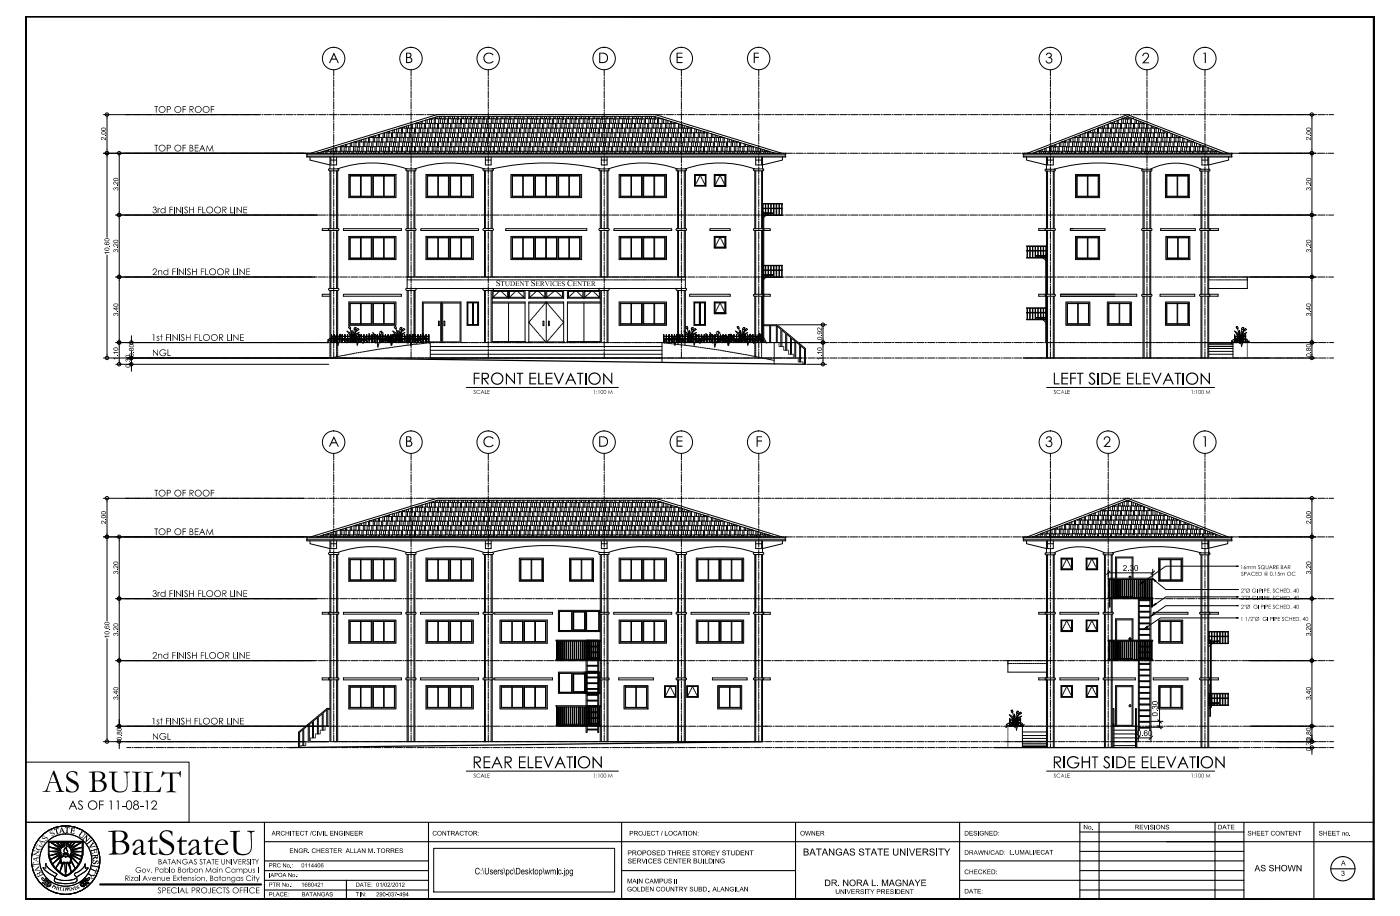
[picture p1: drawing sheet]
<svg xmlns="http://www.w3.org/2000/svg" width="330mm" height="216mm" viewBox="0 0 330 216" stroke-linecap="round" stroke-linejoin="round" font-family="sans-serif">
<!-- layer: 0 -->
<g fill="none" stroke="#000" stroke-width=".24">
<path d="M78.7 16.4v1.6M78.7 18.3v.3M78.7 18.8v1.7M97 16.4v1.6M97 18.3v.3M97 18.8v1.7M115.2 16.4v1.6M115.2 18.3v.3M115.2 18.8v1.7M142.5 16.4v1.6M142.5 18.3v.3M142.5 18.8v1.7"/>
<path d="M160.7 16.4v1.6M160.7 18.3v.3M160.7 18.8v1.7M179 16.4v1.6M179 18.3v.3M179 18.8v1.7M247.7 16.4v1.6M247.7 18.3v.3M247.7 18.8v1.7M270.5 16.4v1.6M270.5 18.3v.3M270.5 18.8v1.7"/>
<path d="M284.2 16.4v1.6M284.2 18.3v.3M284.2 18.8v1.7M25.2 27v.8M25.2 35.3v1.6M28.1 36.1v.8M29.4 36.1h1.2M29.6 27h1.1M30.9 36.1h.3M31 27h.3M31.5 36.1h1.7M31.6 27h1.7"/>
<path d="M33.5 36.1h.2M33.6 27h.3M34 36.1h1.7M34.1 27h1.8M36 36.1h.3M36.1 27h.3M36.6 36.1h1.7M36.7 27h1.7M38.6 36.1h.2M38.7 27h.3M39.1 36.1h1.8M39.3 27h1.7"/>
<path d="M41.1 36.1h.3M41.2 27h.3M41.7 36.1h1.7M41.8 27h1.7M43.7 36.1h.3M43.8 27h.3M44.3 36.1h1.7M44.4 27h1.7M46.2 36.1h.3M46.4 27h.3M46.8 36.1h1.7M47 27h1.7"/>
<path d="M48.8 36.1h.3M49 27h.2M49.4 36.1h1.7M49.5 27h1.7M51.4 36.1h.3M51.5 27h.3M52 36.1h1.7M52.1 27h1.7M53.9 36.1h.3M54.1 27h.3M54.5 36.1h1.7M54.6 27h1.8"/>
<path d="M56.5 36.1h.3M56.7 27h.2M57.1 36.1h1.7M57.2 27h1.7M59.1 36.1h.3M59.2 27h.3M59.6 36.1h1.8M59.8 27h1.7M61.6 36.1h.3M61.8 27h.2M62.2 36.1h1.7M62.3 27h1.7"/>
<path d="M64.2 36.1h.3M64.3 27h.3M64.7 36.1h1.8M64.9 27h1.7M66.8 36.1h.2M66.9 27h.3M67.3 36.1h1.7M67.5 27h1.6M69.3 36.1h.3M69.4 27h.3M69.9 36.1h1.7M70 27h1.7"/>
<path d="M71.9 36.1h.3M72 27h.3M72.3 36.3v.5M72.4 36.8h112.9v.2h-112.9zM72.4 36.3h112.9M72.6 27h1.7M74.6 27h.3M74.8 36.1l28.4-8.6h51.3l28.4 8.6M74.9 36.1h.1M75.2 27h1.6M75.2 36v.1M75.7 35.8v.3"/>
<path d="M76.2 35.8v.3M76.8 35.8v.3M77.1 35.8v.3M77.1 27h.3M77.2 35.4v.3h-1.1M77.2 35.6h.3M77.7 27h1.7M77.7 39.8l-.2 .2 .2 .2M77.7 39.8h2M77.9 35.7v.4M78 37v1.9h1.4v-1.9M78 37.7h1.4"/>
<path d="M78.1 35.1v.6h-.6v-.4M78.1 35.6h.4M78.3 35.7v.4M78.5 35v.7h.7M78.7 20.8v.3M78.7 21.4v1.7M78.7 23.4v.3M78.7 23.9v1.8M78.7 26v.2M78.7 26.5v1.7M78.7 28.5v.3M78.7 29.1v1.7"/>
<path d="M78.7 31.1v.2M78.7 31.6v1.7M78.7 33.6v.3M78.7 34.2v1.7M78.7 36.2v.3M78.7 36.8v1.7M78.7 38.7v.3M78.7 39.3v1.7M78.8 35.7v.4M79.3 35.8v.3M79.4 34.7v1h-.2v-.9M79.7 27h.3"/>
<path d="M79.7 39.8l.2 .2-.2 .2M79.9 35.8v.3M80.2 35.8v.3M80.3 34.6v1.1h-.9M80.3 35.6h.3M80.3 27h1.7M80.4 34.4v.2h-.5M80.4 34.5h.5M80.6 34.6v1.1h.6v-1.1M80.9 34.3v.3h.6M81 35.7v.4M81.2 35.6h.4"/>
<path d="M81.4 35.7v.4M81.6 34.7v1h.7M81.8 34v.6h-.3v-.5M82 35.7v.4M82.3 34.7v1h.3v-1M82.3 27h.3M82.4 35.8v.3M82.6 33.8v.8h-.8M82.6 34.5h.3M82.8 27h1.8M83 35.8v.3M83.3 35.8v.3"/>
<path d="M83.4 34.6v1.1h-.8M83.4 35.6h.3M83.5 33.5h.3M83.5 33.5v1.1h-.6v-1M83.5 34.5h.5M83.7 34.6v1.1h.6v-1.1M84 33.6v1h.6M84.1 33.5h2.8M84.1 33.3v.2h-.3v-.1M84.1 35.7v.4M84.3 35.6h.4M84.5 35.7v.4"/>
<path d="M84.6 33.6v1h.3v-1M84.7 34.7v1h.7M84.8 27h.3M84.9 33v.5M85.1 35.7v.4M85.3 32.9v.6M85.4 34.7v1h.3v-1M85.4 27h1.7M85.5 35.8v.3M85.7 33.6v1h-.8M85.7 34.5h.3M85.8 32.8v.7"/>
<path d="M86 33.5v1.1h.6v-1.1M86.2 35.8v.3M86.3 32.6v.9M86.4 35.8v.3M86.5 34.6v1.1h-.8M86.5 35.6h.3M86.6 34.5h.5M86.8 34.6v1.1h.6v-1.1M86.9 32.5v1h.3v-1M87.1 32.4h2.2M87.1 33.6v1h.6M87.2 33.5h2.8"/>
<path d="M87.2 32.3v.1M87.2 35.7v.4M87.4 35.6h.4M87.4 27h.3M87.6 32.2v.2M87.6 35.7v.4M87.7 33.6v1h.3v-1M87.8 34.7v1h.6M87.9 27h1.8M88 32.5v1M88.2 32.1v.3M88.2 35.7v.4"/>
<path d="M88.4 32.4v1.1M88.4 34.7v1h.3v-1M88.6 31.9v.5M88.6 35.8v.3M88.8 33.6v1h-.8M88.8 34.5h.4M88.9 32.4v1.1M89.2 33.5v1.1h.5v-1.1M89.3 35.8v.3M89.4 32.5v1M89.5 32.4h2.8M89.5 31.6v.8h-.2v-.7"/>
<path d="M89.5 35.8v.3M89.5 34.6v1.1h-.8M89.5 35.6h.4M89.7 34.5h.4M89.9 34.6v1.1h.6v-1.1M89.9 27h.3M90 32.5v1h.3v-1M90.1 33.6v1h.7M90.3 33.5h2.8M90.4 31.4v1M90.4 35.7v.4M90.5 35.6h.4"/>
<path d="M90.5 27h1.7M90.7 31.3v1.1M90.7 35.7v.4M90.8 33.6v1h.3v-1M90.8 31.3h.1M90.9 31.2l.7 .1M90.9 34.7v1h.7M91.1 32.5v1M91.2 31.3v1.1M91.2 35.7v.4M91.5 32.4v1.1M91.6 34.7v1h.2v-1"/>
<path d="M91.7 31.4v1M91.7 35.8v.3M91.8 30.9v.4h-.2v-.3M91.9 33.6v1h-.8M91.9 34.5h.4M92 32.4v1.1M92.3 33.5v1.1h.5v-1.1M92.3 31.4v1h.3v-1M92.3 35.8v.3M92.5 32.5v1M92.5 27h.3M92.6 32.4h2.8"/>
<path d="M92.6 35.8v.3M92.6 30.7v.6h-.8M92.6 34.6v1.1h-.8M92.6 31.3h.4M92.6 35.6h.4M92.8 34.5h.4M93 34.6v1.1h.6v-1.1M93.1 27h1.7M93.1 32.5v1h.3v-1M93.2 33.6v1h.7M93.4 33.5h2.8M93.4 31.4v1"/>
<path d="M93.4 35.7v.4M93.6 30.4v.9h-.6v-.7M93.6 31.3h.4M93.6 35.6h.4M93.8 31.3v1.1M93.8 35.7v.4M93.9 33.6v1h.3v-1M94 30.3v1h.7M94 34.7v1h.7M94.2 30.2l-.2 .1M94.2 32.5v1M94.3 31.3v1.1"/>
<path d="M94.3 35.7v.4M94.6 32.4v1.1M94.7 30.3v1h.2v-1M94.7 34.7v1h.2v-1M94.8 31.4v1M94.8 35.8v.3M95 30v.2h-.8M95 33.6v1h-.8M95 30.2h.3M95 34.5h.3M95.1 27h.2M95.1 32.4v1.1"/>
<path d="M95.3 33.5v1.1h.6v-1.1M95.4 31.4v1h.3v-1M95.4 35.8v.3M95.6 32.5v1M95.6 27h1.7M95.7 32.4h2.8M95.7 35.8v.3M95.8 30.3v1h-.9M95.8 34.6v1.1h-.9M95.8 31.3h.3M95.8 35.6h.3M95.9 29.7v.5h-.6v-.3"/>
<path d="M95.9 30.2h.5M95.9 34.5h.5M95.9 39.8l-.2 .2 .2 .2M95.9 39.8h2M96.1 30.2v1.1h.6v-1M96.1 34.6v1.1h.6v-1.1M96.2 32.5v1h.3v-1M96.4 29.6v.6h.6M96.4 33.6v1h.6M96.5 33.5h2.8M96.5 31.4v1M96.5 35.7v.4"/>
<path d="M96.7 31.3h.4M96.7 35.6h.4M96.9 31.3v1.1M96.9 35.7v.4M97 20.8v.3M97 21.4v1.7M97 23.4v.3M97 23.9v1.8M97 26v.2M97 26.5v1.7M97 28.5v.3M97 29.1v1.7"/>
<path d="M97 31.1v.2M97 31.6v1.7M97 33.6v.3M97 34.2v1.7M97 36.2v.3M97 36.8v1.7M97 38.7v.3M97 39.3v1.7M97 33.6v1h.3v-1M97.1 30.3v1h.7M97.1 34.7v1h.7M97.3 29.3v1h-.3v-.9"/>
<path d="M97.3 32.5v1M97.4 31.3v1.1M97.4 35.7v.4M97.6 27h.3M97.7 32.4v1.1M97.8 30.3v1h.2v-1M97.8 34.7v1h.2v-1M97.8 29.1h1.5M97.9 31.4v1M97.9 35.8v.3M97.9 39.8l.2 .2-.2 .2M98.1 29.2v1h-.8"/>
<path d="M98.1 33.6v1h-.8M98.1 30.2h.3M98.1 34.5h.3M98.2 27h1.7M98.2 29v.1M98.2 32.4v1.1M98.4 29.1v1.1h.6v-1M98.4 33.5v1.1h.6v-1.1M98.5 31.4v1h.3v-1M98.5 35.8v.3M98.7 28.8v.3M98.7 32.5v1"/>
<path d="M98.8 32.4h2.8M98.8 35.8v.3M98.9 30.3v1h-.9M98.9 34.6v1.1h-.9M98.9 31.3h.3M98.9 35.6h.3M99 30.2h.5M99 34.5h.5M99.2 30.2v1.1h.6v-1M99.2 34.6v1.1h.6v-1.1M99.3 32.5v1h.3v-1M99.5 29.2v1h.6"/>
<path d="M99.5 33.6v1h.6M99.6 29.1h2.8M99.6 33.5h2.8M99.6 28.5v.7h-.3v-.6M99.6 31.4v1M99.6 35.7v.4M99.8 31.3h.4M99.8 35.6h.4M100 31.3v1.1M100 35.7v.4M100.1 29.2v1.1h.2v-1.1M100.1 33.6v1h.2v-1"/>
<path d="M100.2 27h.3M100.2 30.3v1h.7M100.2 34.7v1h.7M100.4 28.3v.8M100.4 32.5v1M100.6 31.3v1.1M100.6 35.7v.4M100.8 28.2v.9M100.8 32.4v1.1M100.8 27h1.7M100.9 30.3v1h.2v-1M100.9 34.7v1h.2v-1"/>
<path d="M101 31.4v1M101 35.8v.3M101.2 29.2v1h-.9M101.2 33.6v1h-.9M101.2 30.2h.3M101.2 34.5h.3M101.3 28.1v1M101.3 32.4v1.1M101.4 28h.2M101.5 29.1v1.1h.6v-1M101.5 33.5v1.1h.6v-1.1M101.6 31.4v1h.3v-1"/>
<path d="M101.6 35.8v.3M101.8 28.2v.9M101.8 32.5v1M101.9 32.4h2.8M101.9 27.9v.2l-.3-.1M101.9 35.8v.3M102 30.3v1h-.9M102 34.6v1.1h-.9M102 31.3h.3M102 35.6h.3M102.1 30.2h.4M102.1 34.5h.4"/>
<path d="M102.3 30.2v1.1h.5v-1M102.3 34.6v1.1h.5v-1.1M102.4 28.1v1.1h.3v-1.1M102.4 32.5v1h.3v-1M102.5 29.2v1h.7M102.5 33.6v1h.7M102.7 29.1h2.8M102.7 33.5h2.8M102.7 27.6v.4h-.8M102.7 28h.4M102.7 31.4v1M102.7 35.7v.4"/>
<path d="M102.8 27h53.5M102.8 31.3h.5M102.8 35.6h.5M103.1 27.5v.5h.5v-.5M103.1 31.3v1.1M103.1 35.7v.4M103.1 27l-29.8 9.1M103.2 29.2v1.1h.2v-1.1M103.2 33.6v1h.2v-1M103.3 30.3v1h.6M103.3 34.7v1h.6M103.5 28.1v1"/>
<path d="M103.5 32.5v1M103.6 28h.5M103.6 31.3v1.1M103.6 35.7v.4M103.9 28v1.1M103.9 32.4v1.1M103.9 30.3v1h.3v-1M103.9 34.7v1h.3v-1M104.1 27.5v.5h.6M104.1 31.4v1M104.1 35.8v.3M104.3 29.2v1h-.9"/>
<path d="M104.3 33.6v1h-.9M104.3 30.2h.3M104.3 34.5h.3M104.4 28.1v1M104.4 32.4v1.1M104.6 29.1v1.1h.6v-1M104.6 33.5v1.1h.6v-1.1M104.7 27.5v.6h.3v-.6M104.7 31.4v1h.3v-1M104.7 35.8v.3M104.9 28.2v.9M104.9 32.5v1"/>
<path d="M105 32.4h2.8M105 35.8v.3M105 30.3v1h-.8M105 34.6v1.1h-.8M105 31.3h.4M105 35.6h.4M105.2 30.2h.4M105.2 34.5h.4M105.4 30.2v1.1h.6v-1M105.4 34.6v1.1h.6v-1.1M105.5 28.1v1.1h.3v-1.1M105.5 32.5v1h.3v-1"/>
<path d="M105.6 29.2v1h.7M105.6 33.6v1h.7M105.8 29.1h2.8M105.8 33.5h2.8M105.8 27.5v.5h-.8M105.8 28h.4M105.8 31.4v1M105.8 35.7v.4M106 31.3h.4M106 35.6h.4M106.2 27.5v.5h.5v-.5M106.2 31.3v1.1"/>
<path d="M106.2 35.7v.4M106.3 29.2v1.1h.3v-1.1M106.3 33.6v1h.3v-1M106.4 30.3v1h.6M106.4 34.7v1h.6M106.6 28.1v1M106.6 32.5v1M106.7 28h.5M106.7 31.3v1.1M106.7 35.7v.4M106.9 28v1.1M106.9 32.4v1.1"/>
<path d="M107 30.3v1h.3v-1M107 34.7v1h.3v-1M107.2 27.5v.5h.6M107.2 31.4v1M107.2 35.8v.3M107.4 29.2v1h-.8M107.4 33.6v1h-.8M107.4 30.2h.4M107.4 34.5h.4M107.5 28.1v1M107.5 32.4v1.1M107.8 29.1v1.1h.5v-1"/>
<path d="M107.8 33.5v1.1h.5v-1.1M107.8 27.5v.6h.3v-.6M107.8 31.4v1h.3v-1M107.8 35.8v.3M108 28.2v.9M108 32.5v1M108.1 32.4h2.8M108.1 35.8v.3M108.1 30.3v1h-.8M108.1 34.6v1.1h-.8M108.1 31.3h.4M108.1 35.6h.4"/>
<path d="M108.3 30.2h.4M108.3 34.5h.4M108.5 30.2v1.1h.6v-1M108.5 34.6v1.1h.6v-1.1M108.6 28.1v1.1h.3v-1.1M108.6 32.5v1h.3v-1M108.7 29.2v1h.7M108.7 33.6v1h.7M108.9 29.1h2.8M108.9 33.5h2.8M108.9 27.5v.5h-.8M108.9 28h.4"/>
<path d="M108.9 31.4v1M108.9 35.7v.4M109.1 31.3h.4M109.1 35.6h.4M109.3 27.5v.5h.5v-.5M109.3 31.3v1.1M109.3 35.7v.4M109.4 29.2v1.1h.3v-1.1M109.4 33.6v1h.3v-1M109.5 30.3v1h.7M109.5 34.7v1h.7M109.7 28.1v1"/>
<path d="M109.7 32.5v1M109.8 28h.5M109.8 31.3v1.1M109.8 35.7v.4M110 28v1.1M110 32.4v1.1M110.2 30.3v1h.2v-1M110.2 34.7v1h.2v-1M110.3 27.5v.5h.6M110.3 31.4v1M110.3 35.8v.3M110.5 29.2v1h-.8"/>
<path d="M110.5 33.6v1h-.8M110.5 30.2h.3M110.5 34.5h.3M110.6 28.1v1M110.6 32.4v1.1M110.8 29.1v1.1h.6v-1M110.8 33.5v1.1h.6v-1.1M110.9 27.5v.6h.3v-.6M110.9 31.4v1h.3v-1M110.9 35.8v.3M111.1 28.2v.9M111.1 32.5v1"/>
<path d="M111.2 32.4h2.8M111.2 35.8v.3M111.2 30.3v1h-.8M111.2 34.6v1.1h-.8M111.2 31.3h.4M111.2 35.6h.4M111.4 30.2h.4M111.4 34.5h.4M111.6 30.2v1.1h.6v-1M111.6 34.6v1.1h.6v-1.1M111.7 28.1v1.1h.3v-1.1M111.7 32.5v1h.3v-1"/>
<path d="M111.8 29.2v1h.7M111.8 33.6v1h.7M112 29.1h2.8M112 33.5h2.8M112 27.5v.5h-.8M112 28h.4M112 31.4v1M112 35.7v.4M112.2 31.3h.4M112.2 35.6h.4M112.4 27.5v.5h.5v-.5M112.4 31.3v1.1"/>
<path d="M112.4 35.7v.4M112.5 29.2v1.1h.2v-1.1M112.5 33.6v1h.2v-1M112.6 30.3v1h.7M112.6 34.7v1h.7M112.8 28.1v1M112.8 32.5v1M112.9 28h.5M112.9 31.3v1.1M112.9 35.7v.4M113.2 28v1.1M113.2 32.4v1.1"/>
<path d="M113.3 30.3v1h.2v-1M113.3 34.7v1h.2v-1M113.4 27.5v.5h.6M113.4 31.4v1M113.4 35.8v.3M113.6 29.2v1h-.9M113.6 33.6v1h-.9M113.6 30.2h.3M113.6 34.5h.3M113.7 28.1v1M113.7 32.4v1.1M113.9 29.1v1.1h.6v-1"/>
<path d="M113.9 33.5v1.1h.6v-1.1M114 27.5v.6h.3v-.6M114 31.4v1h.3v-1M114 35.8v.3M114.1 39.8l-.2 .2 .2 .2M114.1 28.2v.9M114.1 32.5v1M114.1 39.8h2.1M114.3 32.4h2.8M114.3 35.8v.3M114.4 30.3v1h-.9M114.4 34.6v1.1h-.9"/>
<path d="M114.4 31.3h.3M114.4 35.6h.3M114.5 30.2h.4M114.5 34.5h.4M114.5 37v1.9h1.3v-1.9M114.5 37.7h1.3M114.7 30.2v1.1h.5v-1M114.7 34.6v1.1h.5v-1.1M114.8 28.1v1.1h.3v-1.1M114.8 32.5v1h.3v-1M114.9 29.2v1h.7M114.9 33.6v1h.7"/>
<path d="M115.1 29.1h2.8M115.1 33.5h2.8M115.1 27.5v.5h-.8M115.1 28h.4M115.1 31.4v1M115.1 35.7v.4M115.2 20.8v.3M115.2 21.4v1.7M115.2 23.4v.3M115.2 23.9v1.8M115.2 26v.2M115.2 26.5v1.7"/>
<path d="M115.2 28.5v.3M115.2 29.1v1.7M115.2 31.1v.2M115.2 31.6v1.7M115.2 33.6v.3M115.2 34.2v1.7M115.2 36.2v.3M115.2 36.8v1.7M115.2 38.7v.3M115.2 39.3v1.7M115.2 31.3h.5M115.2 35.6h.5"/>
<path d="M115.5 27.5v.5h.5v-.5M115.5 31.3v1.1M115.5 35.7v.4M115.6 29.2v1.1h.2v-1.1M115.6 33.6v1h.2v-1M115.7 30.3v1h.6M115.7 34.7v1h.6M115.9 28.1v1M115.9 32.5v1M116 28h.5M116 31.3v1.1M116 35.7v.4"/>
<path d="M116.2 39.8l.2 .2-.2 .2M116.3 28v1.1M116.3 32.4v1.1M116.3 30.3v1h.3v-1M116.3 34.7v1h.3v-1M116.5 27.5v.5h.6M116.5 31.4v1M116.5 35.8v.3M116.6 29.2v1h-.8M116.6 33.6v1h-.8M116.6 30.2h.4M116.6 34.5h.4"/>
<path d="M116.8 28.1v1M116.8 32.4v1.1M117 29.1v1.1h.6v-1M117 33.5v1.1h.6v-1.1M117.1 27.5v.6h.3v-.6M117.1 31.4v1h.3v-1M117.1 35.8v.3M117.2 28.2v.9M117.2 32.5v1M117.4 32.4h2.8M117.4 35.8v.3M117.4 30.3v1h-.8"/>
<path d="M117.4 34.6v1.1h-.8M117.4 31.3h.4M117.4 35.6h.4M117.6 30.2h.4M117.6 34.5h.4M117.8 30.2v1.1h.5v-1M117.8 34.6v1.1h.5v-1.1M117.9 28.1v1.1h.3v-1.1M117.9 32.5v1h.3v-1M118 29.2v1h.7M118 33.6v1h.7M118.2 29.1h2.8"/>
<path d="M118.2 33.5h2.8M118.2 27.5v.5h-.8M118.2 28h.4M118.2 31.4v1M118.2 35.7v.4M118.3 31.3h.5M118.3 35.6h.5M118.6 27.5v.5h.5v-.5M118.6 31.3v1.1M118.6 35.7v.4M118.7 29.2v1.1h.2v-1.1M118.7 33.6v1h.2v-1"/>
<path d="M118.8 30.3v1h.6M118.8 34.7v1h.6M119 28.1v1M119 32.5v1M119.1 28h.5M119.1 31.3v1.1M119.1 35.7v.4M119.4 28v1.1M119.4 32.4v1.1M119.4 30.3v1h.3v-1M119.4 34.7v1h.3v-1M119.6 27.5v.5h.6"/>
<path d="M119.6 31.4v1M119.6 35.8v.3M119.8 29.2v1h-.9M119.8 33.6v1h-.9M119.8 30.2h.3M119.8 34.5h.3M119.9 28.1v1M119.9 32.4v1.1M120.1 29.1v1.1h.6v-1M120.1 33.5v1.1h.6v-1.1M120.2 27.5v.6h.3v-.6M120.2 31.4v1h.3v-1"/>
<path d="M120.2 35.8v.3M120.4 28.2v.9M120.4 32.5v1M120.5 32.4h2.8M120.5 35.8v.3M120.5 30.3v1h-.8M120.5 34.6v1.1h-.8M120.5 31.3h.4M120.5 35.6h.4M120.7 30.2h.4M120.7 34.5h.4M120.9 30.2v1.1h.5v-1"/>
<path d="M120.9 34.6v1.1h.5v-1.1M121 28.1v1.1h.3v-1.1M121 32.5v1h.3v-1M121.1 29.2v1h.7M121.1 33.6v1h.7M121.3 29.1h2.8M121.3 33.5h2.8M121.3 27.5v.5h-.8M121.3 28h.4M121.3 31.4v1M121.3 35.7v.4M121.4 31.3h.5"/>
<path d="M121.4 35.6h.5M121.7 27.5v.5h.5v-.5M121.7 31.3v1.1M121.7 35.7v.4M121.8 29.2v1.1h.2v-1.1M121.8 33.6v1h.2v-1M121.9 30.3v1h.6M121.9 34.7v1h.6M122.1 28.1v1M122.1 32.5v1M122.2 28h.5M122.2 31.3v1.1"/>
<path d="M122.2 35.7v.4M122.4 28v1.1M122.4 32.4v1.1M122.5 30.3v1h.3v-1M122.5 34.7v1h.3v-1M122.7 27.5v.5h.6M122.7 31.4v1M122.7 35.8v.3M122.9 29.2v1h-.9M122.9 33.6v1h-.9M122.9 30.2h.3M122.9 34.5h.3"/>
<path d="M123 28.1v1M123 32.4v1.1M123.2 29.1v1.1h.6v-1M123.2 33.5v1.1h.6v-1.1M123.3 27.5v.6h.3v-.6M123.3 31.4v1h.3v-1M123.3 35.8v.3M123.5 28.2v.9M123.5 32.5v1M123.6 32.4h2.8M123.6 35.8v.3M123.6 30.3v1h-.8"/>
<path d="M123.6 34.6v1.1h-.8M123.6 31.3h.4M123.6 35.6h.4M123.8 30.2h.4M123.8 34.5h.4M124 30.2v1.1h.6v-1M124 34.6v1.1h.6v-1.1M124.1 28.1v1.1h.2v-1.1M124.1 32.5v1h.2v-1M124.2 29.2v1h.7M124.2 33.6v1h.7M124.3 29.1h2.9"/>
<path d="M124.3 33.5h2.9M124.4 27.5v.5h-.8M124.4 28h.4M124.4 31.4v1M124.4 35.7v.4M124.6 31.3h.4M124.6 35.6h.4M124.8 27.5v.5h.5v-.5M124.8 31.3v1.1M124.8 35.7v.4M124.9 29.2v1.1h.3v-1.1M124.9 33.6v1h.3v-1"/>
<path d="M125 30.3v1h.6M125 34.7v1h.6M125.2 28.1v1M125.2 32.5v1M125.3 28h.5M125.3 31.3v1.1M125.3 35.7v.4M125.5 28v1.1M125.5 32.4v1.1M125.6 30.3v1h.3v-1M125.6 34.7v1h.3v-1M125.8 27.5v.5h.6"/>
<path d="M125.8 31.4v1M125.8 35.8v.3M126 29.2v1h-.8M126 33.6v1h-.8M126 30.2h.3M126 34.5h.3M126.1 28.1v1M126.1 32.4v1.1M126.3 29.1v1.1h.5v-1M126.3 33.5v1.1h.5v-1.1M126.4 27.5v.6h.3v-.6M126.4 31.4v1h.3v-1"/>
<path d="M126.4 35.8v.3M126.5 28.2v.9M126.5 32.5v1M126.7 32.4h2.8M126.7 35.8v.3M126.7 30.3v1h-.8M126.7 34.6v1.1h-.8M126.7 31.3h.4M126.7 35.6h.4M126.8 30.2h.5M126.8 34.5h.5M127.1 30.2v1.1h.5v-1"/>
<path d="M127.1 34.6v1.1h.5v-1.1M127.2 28.1v1.1h.2v-1.1M127.2 32.5v1h.2v-1M127.3 29.2v1h.6M127.3 33.6v1h.6M127.4 29.1h2.9M127.4 33.5h2.9M127.5 27.5v.5h-.8M127.5 28h.4M127.5 31.4v1M127.5 35.7v.4M127.6 31.3h.5"/>
<path d="M127.6 35.6h.5M127.9 27.5v.5h.5v-.5M127.9 31.3v1.1M127.9 35.7v.4M127.9 29.2v1.1h.3v-1.1M127.9 33.6v1h.3v-1M128.1 30.3v1h.6M128.1 34.7v1h.6M128.3 28.1v1M128.3 32.5v1M128.4 28h.5M128.4 31.3v1.1"/>
<path d="M128.4 35.7v.4M128.6 28v1.1M128.6 32.4v1.1M128.7 30.3v1h.3v-1M128.7 34.7v1h.3v-1M128.9 27.5v.5h.6M128.9 31.4v1M128.9 35.8v.3M129 29.2v1h-.8M129 33.6v1h-.8M129 30.2h.4M129 34.5h.4"/>
<path d="M129.2 28.1v1M129.2 32.4v1.1M129.4 29.1v1.1h.6v-1M129.4 33.5v1.1h.6v-1.1M129.5 27.5v.6h.3v-.6M129.5 31.4v1h.3v-1M129.5 35.8v.3M129.6 28.2v.9M129.6 32.5v1M129.8 32.4h2.8M129.8 35.8v.3M129.8 30.3v1h-.8"/>
<path d="M129.8 34.6v1.1h-.8M129.8 31.3h.4M129.8 35.6h.4M130 30.2h.4M130 34.5h.4M130.2 30.2v1.1h.5v-1M130.2 34.6v1.1h.5v-1.1M130.3 28.1v1.1h.3v-1.1M130.3 32.5v1h.3v-1M130.4 29.2v1h.6M130.4 33.6v1h.6M130.6 29.1h2.8"/>
<path d="M130.6 33.5h2.8M130.6 27.5v.5h-.8M130.6 28h.4M130.6 31.4v1M130.6 35.7v.4M130.7 31.3h.5M130.7 35.6h.5M131 27.5v.5h.5v-.5M131 31.3v1.1M131 35.7v.4M131 29.2v1.1h.3v-1.1M131 33.6v1h.3v-1"/>
<path d="M131.2 30.3v1h.6M131.2 34.7v1h.6M131.4 28.1v1M131.4 32.5v1M131.5 28h.5M131.5 31.3v1.1M131.5 35.7v.4M131.8 28v1.1M131.8 32.4v1.1M131.8 30.3v1h.3v-1M131.8 34.7v1h.3v-1M132 27.5v.5h.6"/>
<path d="M132 31.4v1M132 35.8v.3M132.1 29.2v1h-.8M132.1 33.6v1h-.8M132.1 30.2h.4M132.1 34.5h.4M132.3 28.1v1M132.3 32.4v1.1M132.5 29.1v1.1h.6v-1M132.5 33.5v1.1h.6v-1.1M132.6 27.5v.6h.3v-.6M132.6 31.4v1h.3v-1"/>
<path d="M132.6 35.8v.3M132.7 28.2v.9M132.7 32.5v1M132.9 32.4h2.8M132.9 35.8v.3M132.9 30.3v1h-.8M132.9 34.6v1.1h-.8M132.9 31.3h.4M132.9 35.6h.4M133.1 30.2h.4M133.1 34.5h.4M133.3 30.2v1.1h.5v-1"/>
<path d="M133.3 34.6v1.1h.5v-1.1M133.4 28.1v1.1h.3v-1.1M133.4 32.5v1h.3v-1M133.5 29.2v1h.7M133.5 33.6v1h.7M133.7 29.1h2.8M133.7 33.5h2.8M133.7 27.5v.5h-.8M133.7 28h.4M133.7 31.4v1M133.7 35.7v.4M133.8 31.3h.5"/>
<path d="M133.8 35.6h.5M134.1 27.5v.5h.5v-.5M134.1 31.3v1.1M134.1 35.7v.4M134.2 29.2v1.1h.2v-1.1M134.2 33.6v1h.2v-1M134.3 30.3v1h.6M134.3 34.7v1h.6M134.5 28.1v1M134.5 32.5v1M134.6 28h.5M134.6 31.3v1.1"/>
<path d="M134.6 35.7v.4M134.8 28v1.1M134.8 32.4v1.1M134.9 30.3v1h.3v-1M134.9 34.7v1h.3v-1M135.1 27.5v.5h.6M135.1 31.4v1M135.1 35.8v.3M135.2 29.2v1h-.8M135.2 33.6v1h-.8M135.2 30.2h.4M135.2 34.5h.4"/>
<path d="M135.4 28.1v1M135.4 32.4v1.1M135.6 29.1v1.1h.6v-1M135.6 33.5v1.1h.6v-1.1M135.7 27.5v.6h.3v-.6M135.7 31.4v1h.3v-1M135.7 35.8v.3M135.8 28.2v.9M135.8 32.5v1M136 32.4h2.8M136 35.8v.3M136 30.3v1h-.8"/>
<path d="M136 34.6v1.1h-.8M136 31.3h.4M136 35.6h.4M136.2 30.2h.4M136.2 34.5h.4M136.4 30.2v1.1h.5v-1M136.4 34.6v1.1h.5v-1.1M136.5 28.1v1.1h.3v-1.1M136.5 32.5v1h.3v-1M136.6 29.2v1h.7M136.6 33.6v1h.7M136.8 29.1h2.8"/>
<path d="M136.8 33.5h2.8M136.8 27.5v.5h-.8M136.8 28h.4M136.8 31.4v1M136.8 35.7v.4M136.9 31.3h.5M136.9 35.6h.5M137.2 27.5v.5h.5v-.5M137.2 31.3v1.1M137.2 35.7v.4M137.3 29.2v1.1h.2v-1.1M137.3 33.6v1h.2v-1"/>
<path d="M137.4 30.3v1h.6M137.4 34.7v1h.6M137.6 28.1v1M137.6 32.5v1M137.7 28h.4M137.7 31.3v1.1M137.7 35.7v.4M137.9 28v1.1M137.9 32.4v1.1M138 30.3v1h.3v-1M138 34.7v1h.3v-1M138.1 27.5v.5h.7"/>
<path d="M138.1 31.4v1M138.1 35.8v.3M138.4 29.2v1h-.9M138.4 33.6v1h-.9M138.4 30.2h.3M138.4 34.5h.3M138.5 28.1v1M138.5 32.4v1.1M138.7 29.1v1.1h.5v-1M138.7 33.5v1.1h.5v-1.1M138.8 27.5v.6h.3v-.6M138.8 31.4v1h.3v-1"/>
<path d="M138.8 35.8v.3M139 28.2v.9M139 32.5v1M139.1 32.4h2.8M139.1 35.8v.3M139.1 30.3v1h-.8M139.1 34.6v1.1h-.8M139.1 31.3h.4M139.1 35.6h.4M139.2 30.2h.5M139.2 34.5h.5M139.5 30.2v1.1h.5v-1"/>
<path d="M139.5 34.6v1.1h.5v-1.1M139.6 28.1v1.1h.2v-1.1M139.6 32.5v1h.2v-1M139.7 29.2v1h.6M139.7 33.6v1h.6M139.8 29.1h2.9M139.8 33.5h2.9M139.9 27.5v.5h-.8M139.9 28h.4M139.9 31.4v1M139.9 35.7v.4M140 31.3h.5"/>
<path d="M140 35.6h.5M140.3 27.5v.5h.5v-.5M140.3 31.3v1.1M140.3 35.7v.4M140.3 29.2v1.1h.3v-1.1M140.3 33.6v1h.3v-1M140.5 30.3v1h.6M140.5 34.7v1h.6M140.7 28.1v1M140.7 32.5v1M140.8 28h.5M140.8 31.3v1.1"/>
<path d="M140.8 35.7v.4M141 28v1.1M141 32.4v1.1M141.1 30.3v1h.3v-1M141.1 34.7v1h.3v-1M141.3 27.5v.5h.6M141.3 31.4v1M141.3 35.8v.3M141.4 29.2v1h-.8M141.4 33.6v1h-.8M141.4 30.2h.4M141.4 34.5h.4"/>
<path d="M141.5 39.8l-.3 .2 .3 .2M141.5 39.8h2M141.6 28.1v1M141.6 32.4v1.1M141.8 29.1v1.1h.5v-1M141.8 33.5v1.1h.5v-1.1M141.8 37v1.9h1.4v-1.9M141.8 37.7h1.4M141.9 27.5v.6h.3v-.6M141.9 31.4v1h.3v-1M141.9 35.8v.3M142 28.2v.9"/>
<path d="M142 32.5v1M142.2 32.4h2.8M142.2 35.8v.3M142.2 30.3v1h-.8M142.2 34.6v1.1h-.8M142.2 31.3h.4M142.2 35.6h.4M142.3 30.2h.5M142.3 34.5h.5M142.5 20.8v.3M142.5 21.4v1.7M142.5 23.4v.3"/>
<path d="M142.5 23.9v1.8M142.5 26v.2M142.5 26.5v1.7M142.5 28.5v.3M142.5 29.1v1.7M142.5 31.1v.2M142.5 31.6v1.7M142.5 33.6v.3M142.5 34.2v1.7M142.5 36.2v.3M142.5 36.8v1.7M142.5 38.7v.3"/>
<path d="M142.5 39.3v1.7M142.6 30.2v1.1h.5v-1M142.6 34.6v1.1h.5v-1.1M142.7 28.1v1.1h.2v-1.1M142.7 32.5v1h.2v-1M142.8 29.2v1h.6M142.8 33.6v1h.6M142.9 29.1h2.9M142.9 33.5h2.9M143 27.5v.5h-.8M143 28h.4M143 31.4v1"/>
<path d="M143 35.7v.4M143.1 31.3h.5M143.1 35.6h.5M143.4 27.5v.5h.5v-.5M143.4 31.3v1.1M143.4 35.7v.4M143.4 29.2v1.1h.3v-1.1M143.4 33.6v1h.3v-1M143.5 39.8l.2 .2-.2 .2M143.6 30.3v1h.6M143.6 34.7v1h.6M143.8 28.1v1"/>
<path d="M143.8 32.5v1M143.9 28h.5M143.9 31.3v1.1M143.9 35.7v.4M144.1 28v1.1M144.1 32.4v1.1M144.2 30.3v1h.3v-1M144.2 34.7v1h.3v-1M144.4 27.5v.5h.6M144.4 31.4v1M144.4 35.8v.3M144.5 29.2v1h-.8"/>
<path d="M144.5 33.6v1h-.8M144.5 30.2h.4M144.5 34.5h.4M144.7 28.1v1M144.7 32.4v1.1M144.9 29.1v1.1h.6v-1M144.9 33.5v1.1h.6v-1.1M145 27.5v.6h.3v-.6M145 31.4v1h.3v-1M145 35.8v.3M145.1 28.2v.9M145.1 32.5v1"/>
<path d="M145.3 32.4h2.8M145.3 35.8v.3M145.3 30.3v1h-.8M145.3 34.6v1.1h-.8M145.3 31.3h.4M145.3 35.6h.4M145.5 30.2h.4M145.5 34.5h.4M145.7 30.2v1.1h.5v-1M145.7 34.6v1.1h.5v-1.1M145.8 28.1v1.1h.2v-1.1M145.8 32.5v1h.2v-1"/>
<path d="M145.9 29.2v1h.6M145.9 33.6v1h.6M146 29.1h2.9M146 33.5h2.9M146.1 27.5v.5h-.8M146.1 28h.3M146.1 31.4v1M146.1 35.7v.4M146.2 31.3h.5M146.2 35.6h.5M146.4 27.5v.5h.6v-.5M146.4 31.3v1.1"/>
<path d="M146.4 35.7v.4M146.5 29.2v1.1h.3v-1.1M146.5 33.6v1h.3v-1M146.7 30.3v1h.6M146.7 34.7v1h.6M146.9 28.1v1M146.9 32.5v1M147 28h.5M147 31.3v1.1M147 35.7v.4M147.2 28v1.1M147.2 32.4v1.1"/>
<path d="M147.3 30.3v1h.3v-1M147.3 34.7v1h.3v-1M147.5 27.5v.5h.6M147.5 31.4v1M147.5 35.8v.3M147.6 29.2v1h-.8M147.6 33.6v1h-.8M147.6 30.2h.4M147.6 34.5h.4M147.8 28.1v1M147.8 32.4v1.1M148 29.1v1.1h.6v-1"/>
<path d="M148 33.5v1.1h.6v-1.1M148.1 27.5v.6h.3v-.6M148.1 31.4v1h.3v-1M148.1 35.8v.3M148.2 28.2v.9M148.2 32.5v1M148.4 32.4h2.8M148.4 35.8v.3M148.4 30.3v1h-.8M148.4 34.6v1.1h-.8M148.4 31.3h.4M148.4 35.6h.4"/>
<path d="M148.6 30.2h.4M148.6 34.5h.4M148.8 30.2v1.1h.5v-1M148.8 34.6v1.1h.5v-1.1M148.9 28.1v1.1h.3v-1.1M148.9 32.5v1h.3v-1M149 29.2v1h.7M149 33.6v1h.7M149.2 29.1h2.7M149.2 33.5h2.7M149.2 27.5v.5h-.8M149.2 28h.3"/>
<path d="M149.2 31.4v1M149.2 35.7v.4M149.3 31.3h.5M149.3 35.6h.5M149.5 27.5v.5h.6v-.5M149.5 31.3v1.1M149.5 35.7v.4M149.7 29.2v1.1h.2v-1.1M149.7 33.6v1h.2v-1M149.8 30.3v1h.6M149.8 34.7v1h.6M150 28.1v1"/>
<path d="M150 32.5v1M150.1 28h.5M150.1 31.3v1.1M150.1 35.7v.4M150.3 28v1.1M150.3 32.4v1.1M150.4 30.3v1h.3v-1M150.4 34.7v1h.3v-1M150.6 27.5v.5h.6M150.6 31.4v1M150.6 35.8v.3M150.7 29.2v1h-.8"/>
<path d="M150.7 33.6v1h-.8M150.7 30.2h.4M150.7 34.5h.4M150.9 28.1v1M150.9 32.4v1.1M151.1 29.1v1.1h.6v-1M151.1 33.5v1.1h.6v-1.1M151.2 27.5v.6h.3v-.6M151.2 31.4v1h.3v-1M151.2 35.8v.3M151.3 28.2v.9M151.3 32.5v1"/>
<path d="M151.5 32.4h2.8M151.5 35.8v.3M151.5 30.3v1h-.8M151.5 34.6v1.1h-.8M151.5 31.3h.4M151.5 35.6h.4M151.7 30.2h.4M151.7 34.5h.4M151.9 30.2v1.1h.5v-1M151.9 34.6v1.1h.5v-1.1M151.9 28.1v1.1h.3v-1.1M151.9 32.5v1h.3v-1"/>
<path d="M152.1 29.2v1h.7M152.1 33.6v1h.7M152.2 29.1h2.9M152.2 33.5h2.9M152.3 27.5v.5h-.8M152.3 28h.4M152.3 31.4v1M152.3 35.7v.4M152.4 31.3h.5M152.4 35.6h.5M152.7 27.5v.5h.5v-.5M152.7 31.3v1.1"/>
<path d="M152.7 35.7v.4M152.8 29.2v1.1h.2v-1.1M152.8 33.6v1h.2v-1M152.9 30.3v1h.6M152.9 34.7v1h.6M153 28.1v1M153 32.5v1M153.2 28h.4M153.2 31.3v1.1M153.2 35.7v.4M153.4 28v1.1M153.4 32.4v1.1"/>
<path d="M153.5 30.3v1h.3v-1M153.5 34.7v1h.3v-1M153.6 27.5v.5h.7M153.6 31.4v1M153.6 35.8v.3M153.8 29.2v1h-.8M153.8 33.6v1h-.8M153.8 30.2h.4M153.8 34.5h.4M154 28.1v1M154 32.4v1.1M154.2 29.1v1.1h.5v-1"/>
<path d="M154.2 33.5v1.1h.5v-1.1M154.3 27.5v.6h.3v-.6M154.3 31.4v1h.3v-1M154.3 35.8v.3M154.4 28.2v.9M154.4 32.5v1M154.6 32.4h2.8M154.6 35.8v.3M154.6 27l29.8 9.1M154.6 30.3v1h-.8M154.6 34.6v1.1h-.8M154.6 31.3h.4"/>
<path d="M154.6 35.6h.4M154.7 30.2h.5M154.7 34.5h.5M155 30.2v1.1h.5v-1M155 34.6v1.1h.5v-1.1M155.1 28.1v1.1h.2v-1.1M155.1 32.5v1h.2v-1M155.2 29.2v1h.6M155.2 33.6v1h.6M155.3 29.1h2.9M155.3 33.5h2.9M155.4 27.7v.3h-.8"/>
<path d="M155.4 28h.4M155.4 31.4v1M155.4 35.7v.4M155.5 31.3h.5M155.5 35.6h.5M155.8 27.9v.1h.5M155.8 31.3v1.1M155.8 35.7v.4M155.8 29.2v1.1h.3v-1.1M155.8 33.6v1h.3v-1M156 30.3v1h.6M156 34.7v1h.6"/>
<path d="M156.1 28.1v1M156.1 32.5v1M156.3 31.3v1.1M156.3 35.7v.4M156.5 28.1v1M156.5 32.4v1.1M156.6 27h.3M156.6 30.3v1h.3v-1M156.6 34.7v1h.3v-1M156.7 31.4v1M156.7 35.8v.3M156.9 29.2v1h-.8"/>
<path d="M156.9 33.6v1h-.8M156.9 30.2h.4M156.9 34.5h.4M157.1 28.3v.8M157.1 32.4v1.1M157.2 27h1.6M157.3 29.1v1.1h.5v-1M157.3 33.5v1.1h.5v-1.1M157.4 31.4v1h.3v-1M157.4 35.8v.3M157.5 28.4v.7M157.5 32.5v1"/>
<path d="M157.7 32.4h2.8M157.7 35.8v.3M157.7 30.3v1h-.8M157.7 34.6v1.1h-.8M157.7 31.3h.4M157.7 35.6h.4M157.8 30.2h.5M157.8 34.5h.5M158.1 30.2v1.1h.5v-1M158.1 34.6v1.1h.5v-1.1M158.2 28.6v.6h.2v-.5M158.2 32.5v1h.2v-1"/>
<path d="M158.3 29.2v1h.6M158.3 33.6v1h.6M158.4 29.1h1.5M158.4 33.5h2.9M158.5 31.4v1M158.5 35.7v.4M158.6 31.3h.5M158.6 35.6h.5M158.8 31.3v1.1M158.8 35.7v.4M158.9 29.2v1.1h.3v-1.1M158.9 33.6v1h.3v-1"/>
<path d="M159.1 30.3v1h.6M159.1 34.7v1h.6M159.1 27h.3M159.3 28.9v.2M159.3 32.5v1M159.4 31.3v1.1M159.4 35.7v.4M159.6 29v.1M159.6 32.4v1.1M159.7 39.8l-.3 .2 .3 .2M159.7 30.3v1h.3v-1M159.7 34.7v1h.3v-1"/>
<path d="M159.7 27h1.7M159.7 39.8h2M159.9 31.4v1M159.9 35.8v.3M160 29.2v1h-.8M160 33.6v1h-.8M160 30.2h.4M160 34.5h.4M160.2 32.4v1.1M160.4 29.3v.9h.5v-.8M160.4 33.5v1.1h.5v-1.1M160.5 31.4v1h.3"/>
<path d="M160.5 35.8v.3M160.6 32.5v1M160.7 20.8v.3M160.7 21.4v1.7M160.7 23.4v.3M160.7 23.9v1.8M160.7 26v.2M160.7 26.5v1.7M160.7 28.5v.3M160.7 29.1v1.7M160.7 31.1v2.2M160.7 33.6v.3"/>
<path d="M160.7 34.2l.1 1.9M160.7 36.2v.3M160.7 36.8v1.7M160.7 38.7v.3M160.7 39.3v1.7M160.8 32.4h2.8M160.8 30.3v1h-.8M160.8 34.6v1.1h-.8M160.8 31.3h.4M160.8 35.6h.4M160.9 30.2h.5M160.9 34.5h.5"/>
<path d="M161.2 30.2v1.1h.5v-1M161.2 34.6v1.1h.5v-1.1M161.3 32.5v1h.2v-1M161.4 29.6v.6h.6M161.4 33.6v1h.6M161.5 33.5h2.9M161.6 31.4v1M161.6 35.7v.4M161.7 27h.3M161.7 39.8l.2 .2-.2 .2M161.7 31.3h.5M161.7 35.6h.5"/>
<path d="M161.9 31.3v1.1M161.9 35.7v.4M162 29.8v.5h.3v-.4M162 33.6v1h.3v-1M162.2 30.3v1h.6M162.2 34.7v1h.6M162.3 27h1.7M162.4 32.5v1M162.5 31.3v1.1M162.5 35.7v.4M162.7 32.4v1.1M162.8 30.3v1h.3v-1"/>
<path d="M162.8 34.7v1h.3v-1M163 31.4v1M163 35.8v.3M163.1 33.6v1h-.8M163.1 34.5h.4M163.3 32.4v1.1M163.3 30.2h-1M163.5 33.5v1.1h.6v-1.1M163.6 31.4v1h.2v-1M163.6 35.8v.3M163.7 32.5v1M163.8 32.4h2.9"/>
<path d="M163.8 35.8v.3M163.9 30.3v1h-.8M163.9 34.6v1.1h-.8M163.9 31.3h.4M163.9 35.6h.4M164.1 34.5h.4M164.3 30.5v.8h.5v-.7M164.3 34.6v1.1h.5v-1.1M164.3 27h.2M164.4 32.5v1h.2v-1M164.5 33.6v1h.6M164.6 33.5h2.8"/>
<path d="M164.7 31.4v1M164.7 35.7v.4M164.8 31.3h.5M164.8 35.6h.5M164.8 27h1.7M165 31.3v1.1M165 35.7v.4M165.1 33.6v1h.3v-1M165.3 30.7v.6h.6M165.3 34.7v1h.6M165.5 32.5v1M165.6 31.3v1.1"/>
<path d="M165.6 35.7v.4M165.8 32.4v1.1M165.9 31v.3h.3v-.3M165.9 34.7v1h.3v-1M166 31.4v1M166 35.8v.3M166.2 31.3h.8M166.2 33.6v1h-.8M166.2 34.5h.4M166.3 32.4v1.1M166.6 33.5v1.1h.5v-1.1M166.7 31.4v1h.2v-1"/>
<path d="M166.7 35.8v.3M166.8 32.5v1M166.8 27h.3M166.9 32.4h2.9M166.9 35.8v.3M167 31.3h.1M167 34.6v1.1h-.8M167 35.6h.4M167.1 34.5h.5M167.4 34.6v1.1h.5v-1.1M167.4 27h1.7M167.4 32.5v1h.3v-1"/>
<path d="M167.6 33.6v1h.6M167.7 33.5h2.8M167.8 31.5v.9M167.8 35.7v.4M167.9 35.6h.5M168.1 31.6v.8M168.1 35.7v.4M168.2 33.6v1h.3v-1M168.4 34.7v1h.6M168.5 32.5v1M168.7 31.8v.6M168.7 35.7v.4"/>
<path d="M168.9 32.4v1.1M169 34.7v1h.3v-1M169.1 31.9v.5M169.1 35.8v.3M169.3 33.6v1h-.8M169.3 34.5h.4M169.4 27h.2M169.5 32.4v1.1M169.7 33.5v1.1h.5v-1.1M169.8 32.1v.3h.3v-.2M169.8 35.8v.3M169.9 32.5v1"/>
<path d="M169.9 27h1.7M170.1 32.4h.5M170.1 35.8v.3M170.1 34.6v1.1h-.8M170.1 35.6h.3M170.2 34.5h.5M170.4 34.6v1.1h.6v-1.1M170.5 32.5v1h.3v-1M170.7 33.6v1h.6M170.8 33.5h2.9M170.9 35.7v.4M171 35.6h.5"/>
<path d="M171.3 35.7v.4M171.3 33.6v1h.3v-1M171.5 34.7v1h.6M171.6 32.7v.8M171.8 35.7v.4M171.9 27h.3M172 32.8v.7M172.1 34.7v1h.3v-1M172.2 35.8v.3M172.4 33.6v1h-.8M172.4 34.5h.4M172.5 27h1.7"/>
<path d="M172.6 33v.5M172.8 33.5v1.1h.5v-1.1M172.9 35.8v.3M173 33.1v.4M173.2 35.8v.3M173.2 34.6v1.1h-.8M173.2 35.6h.3M173.3 34.5h.5M173.5 34.6v1.1h.6v-1.1M173.7 33.3v.2h.5M173.8 33.6v1h.6M174 35.7v.4"/>
<path d="M174.1 35.6h.5M174.3 35.7v.4M174.4 33.6v1h.3v-1M174.5 27h.3M174.6 34.7v1h.6M174.9 35.7v.4M175.1 27h1.7M175.2 34.7v1h.3v-1M175.3 35.8v.3M175.5 33.9v.7h-.8M175.5 34.5h.4M175.9 34v.6h.5v-.4"/>
<path d="M176 35.8v.3M176.2 35.8v.3M176.3 34.6v1.1h-.8M176.3 35.6h.4M176.4 34.5h.5M176.7 34.6v1.1h.5v-1.1M176.9 34.3v.3h.6M177.1 35.7v.4M177.1 27h.2M177.2 35.6h.4M177.4 35.7v.4M177.5 34.5v.1h.3"/>
<path d="M177.6 34.7v1h.7M177.6 27h1.7M177.9 39.8l-.2 .2 .2 .2M177.9 39.8h2M178 35.7v.4M178.2 37v1.9h1.4v-1.9M178.2 37.7h1.4M178.3 34.7v1h.3v-.9M178.4 35.8v.3M179 20.8v.3M179 21.4v1.7M179 23.4v.3"/>
<path d="M179 23.9v1.8M179 26v.2M179 26.5v1.7M179 28.5v.3M179 29.1v1.7M179 31.1v.2M179 31.6v1.7M179 33.6v.3M179 34.2v1.7M179 36.2v.3M179 36.8v1.7M179 38.7v.3"/>
<path d="M179 39.3v1.7M179.1 35.8v.3M179.3 35.8v.3M179.4 35.1v.6h-.8M179.4 35.6h.4M179.6 27h.3M179.8 35.2v.5h.5v-.3M179.8 37v2.8M179.9 39.8l.2 .2-.2 .2M180.1 35.7v.4M180.2 27h1.7M180.3 35.6h.4"/>
<path d="M180.5 35.7v.4M180.7 35.5v.2h.6M181.1 35.7v.4M181.4 35.7h.1M181.5 35.8v.3M182.2 35.9v.2M182.2 27h.3M182.4 36v.1M182.8 27h1.7M184.8 27h.3M185.3 36.1v.7M185.3 27h1.7"/>
<path d="M186.9 36.1h-114.6v.2M187.2 36.1h.3M187.3 27h.3M187.8 36.1h1.7M187.9 27h1.7M189.8 36.1h.2M189.9 27h.3M190.3 36.1h1.7M190.4 27h1.8M192.3 36.1h.3M192.4 27h.3M192.9 36.1h1.7"/>
<path d="M193 27h1.7M194.9 36.1h.3M195 27h.3M195.4 36.1h1.8M195.6 27h1.7M197.4 36.1h.3M197.5 27h.3M198 36.1h1.7M198.1 27h1.7M200 36.1h.3M200.1 27h.3M200.5 36.1h1.8"/>
<path d="M200.7 27h1.7M202.5 36.1h.3M202.7 27h.3M203.1 36.1h1.7M203.3 27h1.6M205.1 36.1h.3M205.2 27h.3M205.7 36.1h1.7M205.8 27h1.7M207.7 36.1h.3M207.8 27h.3M208.3 36.1h1.6"/>
<path d="M208.4 27h1.7M210.2 36.1h.3M210.4 27h.3M210.8 36.1h1.7M211 27h1.7M212.8 36.1h.3M213 27h.2M213.4 36.1h1.7M213.5 27h1.7M215.4 36.1h.3M215.5 27h.3M215.9 36.1h1.7"/>
<path d="M216.1 27h1.7M217.9 36.1h.3M218.1 27h.2M218.5 36.1h1.7M218.6 27h1.7M220.5 36.1h.3M220.6 27h.3M221.1 36.1h1.7M221.2 27h1.7M223.1 36.1h.2M223.2 27h.2M223.6 36.1h1.7"/>
<path d="M223.7 27h1.8M225.6 36.1h.3M225.7 27h.3M226.2 36.1h1.7M226.3 27h1.7M228.2 36.1h.2M228.3 27h.3M228.7 36.1h1.7M228.9 27h1.7M230.7 36.1h.3M230.9 27h.3M231.3 36.1h1.7"/>
<path d="M231.5 27h1.6M233.3 36.1h.3M233.4 27h.3M233.9 36.1h1.7M234 27h1.7M235.9 36.1h.2M236 27h.3M236.4 36.1h1.7M236.6 27h1.7M238.4 36.1h.3M238.6 27h.3M239 36.1h1.7"/>
<path d="M239.1 27h1.7M241 36.1h.3M241.1 27h.3M241.4 36.8h49.1v.2h-49.1zM241.4 36.3v.5M241.7 27h1.7M242.1 37v.7l4.7 1.2M242.3 36.1l23.7-9.1 23.7 9.1M243.6 36.1l22.4-8.6 22.4 8.6M243.7 27h.3M244.1 35.9v.2M244.2 27h1.8"/>
<path d="M244.4 35.8v.3M245.2 35.7v.4M245.3 35.4v.3l-.5-.1M245.3 35.6h.5M245.6 35.7v.4M245.8 35.2v.5h.6M246.1 35.7v.4M246.2 27h.3M246.6 35.8v.3M246.7 39.8l-.2 .3 .2 .2h2l.2-.2-.2-.3M246.7 34.9v.8h-.3v-.7M246.7 39.9h2"/>
<path d="M246.8 37v2.9M246.8 27h1.7M247.1 37v1.9h1.3v-1.9M247.1 37.7h1.3M247.2 35.8v.3M247.5 35.8v.3M247.5 34.6v1.1h-.8M247.5 35.6h.4M247.7 34.5l-.1 .1M247.7 34.5h.4M247.7 20.8v.3M247.7 21.4v1.7"/>
<path d="M247.7 23.4v.3M247.7 23.9v1.8M247.7 26v.2M247.7 26.5v1.7M247.7 28.5v.3M247.7 29.1v1.7M247.7 31.1v.2M247.7 31.6v1.7M247.7 33.6v.3M247.7 34.2v1.7M247.7 36.2v.3M247.7 36.8v1.7"/>
<path d="M247.7 38.7v.3M247.7 39.3v1.7M247.9 34.6v1.1h.5v-1.1M248.1 34.3v.3h.7M248.3 35.7v.4M248.4 35.6h.5M248.7 35.7v.4M248.8 27h.3M248.9 34.7v1h.6M249 34v.6h-.2v-.5M249.2 35.7v.4M249.4 27h1.7"/>
<path d="M249.5 34.7v1h.3v-1M249.7 35.8v.3M249.9 33.7v.9h-.9M249.9 34.5h.3M250.2 33.5v1.1h.6v-1.1M250.3 35.8v.3M250.5 33.5h.1M250.5 33.5h.6M250.6 35.8v.3M250.6 34.6v1.1h-.8M250.6 35.6h.4M250.8 34.5h.4"/>
<path d="M251 34.6v1.1h.6v-1.1M251.2 33.6v1h.7M251.3 33.5h2.9M251.3 33.1v.4h-.2v-.3M251.4 35.7v.4M251.4 27h.2M251.6 35.6h.4M251.8 35.7v.4M251.9 33.6v1h.3v-1M251.9 27h1.7M252 34.7v1h.6M252.2 32.8v.7"/>
<path d="M252.3 35.7v.4M252.5 32.7v.8M252.6 34.7v1h.3v-1M252.8 35.8v.3M253 33.6v1h-.8M253 34.5h.3M253.1 32.4v1.1M253.3 32.4h.1M253.3 33.5v1.1h.6v-1.1M253.4 35.8v.3M253.5 32.5v1M253.7 32.4h2.8"/>
<path d="M253.7 32.2v.2l-.3-.1M253.7 35.8v.3M253.7 34.6v1.1h-.8M253.7 35.6h.4M253.9 34.5h.4M253.9 27h.3M254.1 34.6v1.1h.5v-1.1M254.2 32.5v1h.3v-1M254.3 33.6v1h.6M254.5 33.5h2.8M254.5 31.9v.5M254.5 35.7v.4"/>
<path d="M254.5 27h1.7M254.6 35.6h.5M254.9 31.8v.6M254.9 35.7v.4M254.9 33.6v1h.3v-1M255.1 34.7v1h.6M255.3 32.5v1M255.4 31.6v.8M255.4 35.7v.4M255.7 32.4v1.1M255.7 34.7v1h.3v-1M255.9 31.4v1"/>
<path d="M255.9 35.8v.3M255.9 31.3h.1M256 31.3h.1M256 33.6v1h-.8M256 34.5h.4M256.2 32.4v1.1M256.4 33.5v1.1h.6v-1.1M256.5 31.4v1h.3v-1M256.5 35.8v.3M256.5 27h.3M256.6 32.5v1M256.8 32.4h2.8"/>
<path d="M256.8 35.8v.3M256.8 31v.3h-.7M256.8 34.6v1.1h-.8M256.8 31.3h.4M256.8 35.6h.4M257 34.5h.4M257.1 27h1.7M257.2 34.6v1.1h.5v-1.1M257.3 32.5v1h.3v-1M257.4 33.6v1h.7M257.6 33.5h2.8M257.6 31.4v1"/>
<path d="M257.6 35.7v.4M257.7 30.7v.6h-.5v-.4M257.7 31.3h.5M257.7 35.6h.5M258 31.3v1.1M258 35.7v.4M258.1 33.6v1h.2v-1M258.2 30.5v.8h.6M258.2 34.7v1h.6M258.4 32.5v1M258.5 31.3v1.1M258.5 35.7v.4"/>
<path d="M258.8 32.4v1.1M258.8 30.3v1h.3v-1M258.8 34.7v1h.3v-1M259 31.4v1M259 35.8v.3M259.1 27h.2M259.1 33.6v1h-.8M259.1 34.5h.4M259.3 32.4v1.1M259.5 30.2h-.5M259.5 33.5v1.1h.6v-1.1M259.6 31.4v1h.3v-1"/>
<path d="M259.6 35.8v.3M259.6 27h1.7M259.7 32.5v1M259.9 32.4h2.8M259.9 35.8v.3M259.9 30.3v1h-.8M259.9 34.6v1.1h-.8M259.9 31.3h.4M259.9 35.6h.4M260.1 29.8v.4h-.6v-.2M260.1 30.2h.4M260.1 34.5h.4"/>
<path d="M260.3 30.2v1.1h.5v-1M260.3 34.6v1.1h.5v-1.1M260.4 32.5v1h.3v-1M260.5 29.6v.6h.7M260.5 33.6v1h.7M260.7 33.5h2.8M260.7 31.4v1M260.7 35.7v.4M260.8 31.3h.5M260.8 35.6h.5M261.1 31.3v1.1M261.1 35.7v.4"/>
<path d="M261.2 33.6v1h.2v-1M261.3 30.3v1h.6M261.3 34.7v1h.6M261.4 29.2v1.1h-.2v-.9M261.5 32.5v1M261.6 31.3v1.1M261.6 35.7v.4M261.6 27h.3M261.8 29.1h.1M261.8 29.1h1.7M261.8 32.4v1.1M261.9 30.3v1h.3v-1"/>
<path d="M261.9 34.7v1h.3v-1M262.1 31.4v1M262.1 35.8v.3M262.2 27h1.7M262.3 29.2v1h-.9M262.3 33.6v1h-.9M262.3 30.2h.3M262.3 34.5h.3M262.4 28.9v.2M262.4 32.4v1.1M262.6 29.1v1.1h.6v-1M262.6 33.5v1.1h.6v-1.1"/>
<path d="M262.7 31.4v1h.3v-1M262.7 35.8v.3M262.9 28.7v.4M262.9 32.5v1M263 32.4h2.8M263 35.8v.3M263 30.3v1h-.8M263 34.6v1.1h-.8M263 31.3h.4M263 35.6h.4M263.2 30.2h.4M263.2 34.5h.4"/>
<path d="M263.4 30.2v1.1h.5v-1M263.4 34.6v1.1h.5v-1.1M263.5 32.5v1h.3v-1M263.6 29.2v1h.7M263.6 33.6v1h.7M263.8 29.1h2.8M263.8 33.5h2.8M263.8 28.3v.9h-.3v-.7M263.8 31.4v1M263.8 35.7v.4M263.9 31.3h.5M263.9 35.6h.5"/>
<path d="M264.2 31.3v1.1M264.2 35.7v.4M264.2 27h.3M264.3 29.2v1.1h.2v-1.1M264.3 33.6v1h.2v-1M264.4 30.3v1h.6M264.4 34.7v1h.6M264.6 28.1v1M264.6 32.5v1M264.6 28h.1M264.7 28h.1M264.7 31.3v1.1"/>
<path d="M264.7 35.7v.4M264.8 28h.3M264.8 27h1.7M264.9 28v1.1M264.9 32.4v1.1M265 30.3v1h.3v-1M265 34.7v1h.3v-1M265.1 27.8v.2h.7M265.1 31.4v1M265.1 35.8v.3M265.4 29.2v1h-.9M265.4 33.6v1h-.9"/>
<path d="M265.4 30.2h.3M265.4 34.5h.3M265.5 28.1v1M265.5 32.4v1.1M265.7 29.1v1.1h.5v-1M265.7 33.5v1.1h.5v-1.1M265.8 31.4v1h.3v-1M265.8 35.8v.3M266 28.2v.9M266 32.5v1M266.1 32.4h2.8M266.1 27.5v.6h-.3v-.5"/>
<path d="M266.1 35.8v.3M266.1 30.3v1h-.8M266.1 34.6v1.1h-.8M266.1 31.3h.4M266.1 35.6h.4M266.2 30.2h.5M266.2 34.5h.5M266.5 30.2v1.1h.6v-1M266.5 34.6v1.1h.6v-1.1M266.6 28.1v1.1h.2v-1.1M266.6 32.5v1h.2v-1M266.7 29.2v1h.6"/>
<path d="M266.7 33.6v1h.6M266.8 27h.2M266.8 29.1h2.9M266.8 33.5h2.9M266.9 27.9v.1h-.8M266.9 28h.3M266.9 31.4v1M266.9 35.7v.4M267.1 31.3h.4M267.1 35.6h.4M267.3 28h.1M267.3 31.3v1.1"/>
<path d="M267.3 35.7v.4M267.3 27h1.7M267.3 29.2v1.1h.3v-1.1M267.3 33.6v1h.3v-1M267.5 30.3v1h.6M267.5 34.7v1h.6M267.7 28.2v.9M267.7 32.5v1M267.8 31.3v1.1M267.8 35.7v.4M268 28.3v.8M268 32.4v1.1"/>
<path d="M268.1 30.3v1h.3v-1M268.1 34.7v1h.3v-1M268.3 31.4v1M268.3 35.8v.3M268.4 29.2v1h-.8M268.4 33.6v1h-.8M268.4 30.2h.4M268.4 34.5h.4M268.6 28.5v.6M268.6 32.4v1.1M268.8 29.1v1.1h.5v-1M268.8 33.5v1.1h.5v-1.1"/>
<path d="M268.9 31.4v1h.3v-1M268.9 35.8v.3M269 28.7v.4M269 32.5v1M269.2 32.4h2.8M269.2 35.8v.3M269.2 30.3v1h-.8M269.2 34.6v1.1h-.8M269.2 31.3h.4M269.2 35.6h.4M269.3 27h.3M269.3 30.2h.5"/>
<path d="M269.3 34.5h.5M269.5 39.8l-.2 .3 .2 .2M269.5 39.9h2M269.6 30.2v1.1h.5v-1M269.6 34.6v1.1h.5v-1.1M269.6 39.9a37.9 37.9 0 0 0-21 0M269.7 28.9v.3l.4-.1M269.7 32.5v1h.2v-1M269.8 29.2v1h.6M269.8 33.6v1h.6M269.9 27h1.7M269.9 33.5h2.9"/>
<path d="M270 31.4v1M270 35.7v.4M270.1 31.3h.5M270.1 35.6h.5M270.4 31.3v1.1M270.4 35.7v.4M270.4 29.2v1.1h.3v-.9M270.4 33.6v1h.3v-1M270.5 20.8v.3M270.5 21.4v1.7M270.5 23.4v.3M270.5 23.9v1.8"/>
<path d="M270.5 26v.2M270.5 26.5v1.7M270.5 28.5v.3M270.5 29.1v1.7M270.5 31.1v.2M270.5 31.6v1.7M270.5 33.6v.3M270.5 34.2v1.7M270.5 36.2v.3M270.5 36.8v1.7M270.5 38.7v.3M270.5 39.3v1.7"/>
<path d="M270.6 30.3v1h.6M270.6 34.7v1h.6M270.8 32.5v1M270.9 31.3v1.1M270.9 35.7v.4M271.1 32.4v1.1M271.2 30.3v1h.3v-1M271.2 34.7v1h.3v-1M271.4 31.4v1M271.4 35.8v.3M271.5 39.8l.2 .3-.2 .2h-2M271.5 29.6v.6h-.8"/>
<path d="M271.5 33.6v1h-.8M271.5 30.2h.4M271.5 34.5h.4M271.7 32.4v1.1M271.9 27h.2M271.9 29.8v.4h.6v-.2M271.9 33.5v1.1h.6v-1.1M272 31.4v1h.3v-1M272 35.8v.3M272.1 32.5v1M272.3 32.4h2.8M272.3 35.8v.3"/>
<path d="M272.3 30.3v1h-.8M272.3 34.6v1.1h-.8M272.3 31.3h.4M272.3 35.6h.4M272.4 27h1.8M272.5 30.2h.4M272.5 34.5h.4M272.7 30.2v1.1h.5v-1M272.7 34.6v1.1h.5v-1.1M272.8 32.5v1h.3v-1M272.9 30.2h.1M272.9 33.6v1h.6"/>
<path d="M273.1 33.5h2.8M273.1 31.4v1M273.1 35.7v.4M273.2 31.3h.5M273.2 35.6h.5M273.4 31.3v1.1M273.4 35.7v.4M273.5 33.6v1h.3v-1M273.7 30.5v.8h.6M273.7 34.7v1h.6M273.9 32.5v1M274 31.3v1.1"/>
<path d="M274 35.7v.4M274.2 32.4v1.1M274.3 30.7v.6h.3v-.5M274.3 34.7v1h.3v-1M274.4 27h.3M274.5 31.4v1M274.5 35.8v.3M274.6 33.6v1h-.8M274.6 34.5h.4M274.8 32.4v1.1M275 33.5v1.1h.6v-1.1M275 27h1.7"/>
<path d="M275.1 31.4v1h.3v-1M275.1 35.8v.3M275.2 32.5v1M275.4 32.4h2.8M275.4 35.8v.3M275.4 31.1v.2h-.8M275.4 34.6v1.1h-.8M275.4 31.3h.3M275.4 35.6h.4M275.6 34.5h.4M275.8 31.3h.1M275.8 34.6v1.1h.5v-1.1"/>
<path d="M275.9 32.5v1h.3v-1M276 33.6v1h.7M276.2 33.5h2.7M276.2 31.4v1M276.2 35.7v.4M276.3 35.6h.5M276.5 31.6v.8M276.5 35.7v.4M276.7 33.6v1h.2v-1M276.8 34.7v1h.6M277 32.5v1M277 27h.3"/>
<path d="M277.1 31.8v.6M277.1 35.7v.4M277.3 32.4v1.1M277.4 34.7v1h.3v-1M277.6 32v.4M277.6 35.8v.3M277.6 27h1.7M277.7 33.6v1h-.8M277.7 34.5h.4M277.9 32.4v1.1M278.1 33.5v1.1h.6v-1.1M278.2 32.2v.2l.3-.1"/>
<path d="M278.2 35.8v.3M278.3 32.5v1M278.5 32.4h.2M278.5 35.8v.3M278.5 34.6v1.1h-.8M278.5 35.6h.4M278.7 34.5h.4M278.9 34.6v1.1h.5v-1.1M278.9 32.5v1h.3v-.9M279.1 33.6v1h.7M279.3 35.7v.4M279.4 35.6h.5"/>
<path d="M279.5 27h.3M279.7 35.7v.4M279.8 33.6v1h.2v-1M279.9 34.7v1h.6M280 32.9v.6M280.1 27h1.7M280.2 35.7v.4M280.4 33.1v.4M280.5 34.7v1h.3v-1M280.6 35.8v.3M280.9 33.6v1h-.9M280.9 34.5h.3"/>
<path d="M281 33.3v.2M281.2 33.5v1.1h.5v-1M281.3 35.8v.3M281.4 33.4l-2.2 .1M281.4 33.5h.1M281.6 35.8v.3M281.6 34.6v1.1h-.8M281.6 35.6h.4M281.7 34.5h.5M282 34.6v1.1h.5v-1.1M282.1 27h.3M282.2 33.8v.8h.6"/>
<path d="M282.4 35.7v.4M282.5 35.6h.5M282.7 27h1.7M282.8 35.7v.4M282.8 34v.6h.3v-.5M283 34.7v1h.6M283.2 39.8l-.3 .3 .3 .2M283.2 39.9h2M283.2 39.9a13.2 13.2 0 0 0-11.8 0M283.3 35.7v.4M283.5 37v1.9h1.4v-1.9M283.5 37.7h1.4"/>
<path d="M283.6 34.7v1h.3v-1M283.7 35.8v.3M283.9 34.4v.2h-.8M283.9 34.5h.3M284.2 20.8v.3M284.2 21.4v1.7M284.2 23.4v.3M284.2 23.9v1.8M284.2 26v.2M284.2 26.5v1.7M284.2 28.5v.3M284.2 29.1v1.7"/>
<path d="M284.2 31.1v.2M284.2 31.6v1.7M284.2 33.6v.3M284.2 34.2v1.7M284.2 36.2v.3M284.2 36.8v1.7M284.2 38.7v.3M284.2 39.3v1.7M284.3 34.6h.1M284.4 35.8v.3M284.7 35.8v.3M284.7 27h.3"/>
<path d="M284.7 34.7v1h-.8M284.7 35.6h.4M285.1 34.9v.8h.5v-.6M285.1 37v2.9M285.2 39.8l.2 .3-.2 .2h-2M285.3 27h1.6M285.5 35.7v.4M285.6 35.6h.5M285.8 35.7v.4M286.1 35.2v.5h.6M286.4 35.7v.4M286.7 35.5v.2h.3v-.1"/>
<path d="M286.9 35.8v.3M287 35.7h.2M287.2 27h.3M287.5 35.8v.3M287.8 35.9v.2M287.8 27h1.7M289.8 37v.7l-4.7 1.2M289.8 27h.3M290.4 27h1.7M290.5 36.1v.7M291.9 36.1l-50.7 .1 49.3 .1M292.2 36.1h.3"/>
<path d="M292.4 27h.3M292.8 36.1h1.7M292.9 27h1.8M294.8 36.1h.3M294.9 27h.3M295.4 36.1h1.7M295.5 27h1.7M297.4 36.1h.3M297.5 27h.3M297.9 36.1h1.7M298 27h1.8M299.9 36.1h.3"/>
<path d="M300.1 27h.2M300.5 36.1h1.7M300.6 27h1.7M302.5 36.1h.3M302.6 27h.3M303 36.1h1.8M303.2 27h1.7M305 36.1h.3M305.2 27h.2M305.6 36.1h1.7M305.7 27h1.7M307.6 36.1h.3"/>
<path d="M307.7 27h.3M308.2 36.1h1.7M308.3 27h1.7M309.4 27v.8M309.4 35.3v1.6M310.1 36.1h.3M310.3 27h.3M310.7 36.1h1.7M310.9 27h1.7M312.7 36.1h.3M312.9 27h.3M313.3 36.1h1.3"/>
<path d="M313.5 27h1.1M28.1 49.9v1.6M29.5 50.7h1.2M31 50.7h.3M31.5 50.7h1.7M33.5 50.7h.3M34.1 50.7h1.7M36.1 50.7h.3M36.6 50.7h1.8M38.6 50.7h.3M39.2 50.7h1.7M41.2 50.7h.3"/>
<path d="M41.8 50.7h1.7M43.7 50.7h.3M44.3 50.7h1.7M46.3 50.7h.3M46.9 50.7h1.7M48.9 50.7h.3M49.5 50.7h1.7M51.4 50.7h.3M52 50.7h1.7M54 50.7h.3M54.6 50.7h1.7M56.6 50.7h.3"/>
<path d="M57.2 50.7h1.7M59.2 50.7h.2M59.7 50.7h1.7M61.7 50.7h.3M62.3 50.7h1.7M64.3 50.7h.2M64.8 50.7h1.7M66.8 50.7h.3M67.4 50.7h1.7M69.4 50.7h.3M69.9 50.7h1.8M71.9 50.7h.3"/>
<path d="M72.5 50.7h1.7M74.5 50.7h.3M75.1 50.7h1.7M77.1 50.7h.3M77.7 50.7h1.6M77.7 40.3h2M78 40.3v13.6M78 54.3v13.7M78.7 41.3v.3M78.7 41.9v1.7M78.7 43.9v.3M78.7 44.5v1.7"/>
<path d="M78.7 46.5v.2M78.7 47v1.7M78.7 49v.3M78.7 49.6v1.7M78.7 51.6v.2M78.7 52.1v1.8M78.7 54.1v.3M78.7 54.7v1.7M78.7 56.7v.3M78.7 57.2v1.8M78.7 59.2v.3M78.7 59.8v1.7"/>
<path d="M79.4 40.3v13.6M79.4 54.3v13.7M79.6 50.7h.3M80.2 50.7h1.7M82.2 50.7h.3M82.5 41.4h5.2v5h-5.2zM82.5 55.9h5.2v5h-5.2zM82.8 50.7h1.7M84.8 50.7h.3M85 41.5h-2.4v4.7h2.4M85 56.1h-2.4v4.7h2.4M85 41.4v5"/>
<path d="M85 55.9v5M85.2 41.5h2.4v4.7h-2.4zM85.2 56.1h2.4v4.7h-2.4zM85.3 50.7h1.8M87.3 50.7h.3M87.9 50.7h1.7M87.9 41.4h5.2v5h-5.2zM87.9 55.9h5.2v5h-5.2zM89.9 50.7h.3M90.4 50.7h1.8M90.5 41.4v5M90.5 55.9v5"/>
<path d="M90.5 41.5h-2.4v4.7h2.4M90.5 56.1h-2.4v4.7h2.4M90.6 41.5h2.4v4.7h-2.4zM90.6 56.1h2.4v4.7h-2.4zM92.4 50.7h.3M93 50.7h1.7M95 50.7h.3M95.6 50.7h1.7M95.9 40.3h2M96.3 54.3v11M97 41.3v.3M97 41.9v1.7"/>
<path d="M97 43.9v.3M97 44.5v1.7M97 46.5v.2M97 47v1.7M97 49v.3M97 49.6v1.7M97 51.6v.2M97 52.1v1.8M97 54.1v.3M97 54.7v1.7M97 56.7v.3M97 57.2v1.8"/>
<path d="M97 59.2v.3M97 59.8v1.7M97.6 50.7h.2M97.6 54.3v11M98.1 50.7h1.7M100.1 50.7h.3M100.7 41.4h5.2v5h-5.2zM100.7 55.9h5.2v5h-5.2zM100.7 50.7h1.7M102.7 50.7h.3M103.3 41.5h-2.4v4.7h2.4M103.3 56.1h-2.4v4.7h2.4"/>
<path d="M103.3 41.4v5M103.3 55.9v5M103.3 50.7h1.7M103.4 41.5h2.4v4.7h-2.4zM103.4 56.1h2.4v4.7h-2.4zM105.3 50.7h.3M105.8 50.7h1.7M106.1 41.4h5.3v5h-5.3zM106.1 55.9h5.3v5h-5.3zM107.8 50.7h.3M108.4 50.7h1.7M108.7 41.5h-2.4v4.7h2.4"/>
<path d="M108.7 56.1h-2.4v4.7h2.4M108.7 41.4v5M108.7 55.9v5M108.9 41.5h2.3v4.7h-2.3zM108.9 56.1h2.3v4.7h-2.3zM110.4 50.7h.3M111 50.7h1.7M113 50.7h.2M113.5 50.7h1.7M114.1 40.3h2.1M114.5 40.3v13.6M114.5 54.3v11"/>
<path d="M115.2 41.3v.3M115.2 41.9v1.7M115.2 43.9v.3M115.2 44.5v1.7M115.2 46.5v.2M115.2 47v1.7M115.2 49v.3M115.2 49.6v1.7M115.2 51.6v.2M115.2 52.1v1.8M115.2 54.1v.3M115.2 54.7v1.7"/>
<path d="M115.2 56.7v.3M115.2 57.2v1.8M115.2 59.2v.3M115.2 59.8v1.7M115.5 50.7h.3M115.8 40.3v13.6M115.8 54.3v11M116.1 50.7h1.7M118.1 50.7h.2M118.6 50.7h1.8M120.6 50.7h.3M120.7 41.4h5.3v5h-5.3z"/>
<path d="M120.7 55.9h5.3v5h-5.3zM121.2 50.7h1.7M123.2 50.7h.3M123.3 41.5h-2.4v4.7h2.4M123.3 56.1h-2.4v4.7h2.4M123.3 41.4v5M123.3 55.9v5M123.4 41.5h2.4v4.7h-2.4zM123.4 56.1h2.4v4.7h-2.4zM123.8 50.7h1.7M125.7 50.7h.3M126.2 41.4h5.2v5h-5.2z"/>
<path d="M126.2 55.9h5.2v5h-5.2zM126.3 50.7h1.7M128.3 50.7h.3M128.7 41.5h-2.4v4.7h2.4M128.7 56.1h-2.4v4.7h2.4M128.7 41.4v5M128.7 55.9v5M128.9 41.5h2.3v4.7h-2.3zM128.9 56.1h2.3v4.7h-2.3zM128.9 50.7h1.7M130.9 50.7h.3M131.5 50.7h1.7"/>
<path d="M131.6 41.4h5.2v5h-5.2zM131.6 55.9h5.2v5h-5.2zM133.4 50.7h.3M134 50.7h1.7M134.2 41.5h-2.4v4.7h2.4M134.2 56.1h-2.4v4.7h2.4M134.2 41.4v5M134.2 55.9v5M134.3 41.5h2.4v4.7h-2.4zM134.3 56.1h2.4v4.7h-2.4zM136 50.7h.3M136.6 50.7h1.7"/>
<path d="M138.6 50.7h.3M139.1 50.7h1.8M141.1 50.7h.3M141.5 40.3h2M141.7 50.7h1.7M141.8 40.3v13.6M141.8 54.3v11M142.5 41.3v.3M142.5 41.9v1.7M142.5 43.9v.3M142.5 44.5v1.7M142.5 46.5v.2"/>
<path d="M142.5 47v1.7M142.5 49v.3M142.5 49.6v1.7M142.5 51.6v.2M142.5 52.1v1.8M142.5 54.1v.3M142.5 54.7v1.7M142.5 56.7v.3M142.5 57.2v1.8M142.5 59.2v.3M142.5 59.8v1.7M143.2 40.3v13.6"/>
<path d="M143.2 54.3v11M143.7 50.7h.3M144.2 50.7h1.8M146.2 41.4h5.3v5h-5.3zM146.2 55.9h5.3v5h-5.3zM146.3 50.7h.2M146.8 50.7h1.7M148.8 41.5h-2.4v4.7h2.4M148.8 56.1h-2.4v4.7h2.4M148.8 41.4v5M148.8 55.9v5M148.8 50.7h.3"/>
<path d="M148.9 41.5h2.4v4.7h-2.4zM148.9 56.1h2.4v4.7h-2.4zM149.4 50.7h1.7M151.4 50.7h.3M151.7 41.4h5.2v5h-5.2zM151.7 55.9h5.2v5h-5.2zM151.9 50.7h1.7M153.9 50.7h.3M154.2 41.4v5M154.2 55.9v5M154.2 41.5h-2.4v4.7h2.4M154.2 56.1h-2.4v4.7h2.4"/>
<path d="M154.4 41.5h2.4v4.7h-2.4zM154.4 56.1h2.4v4.7h-2.4zM154.5 50.7h1.7M156.5 50.7h.3M157.1 50.7h1.7M159.1 50.7h.3M159.7 50.7h1.6M159.7 40.3h2M160 40.3v13.6M160 54.3v11M160.7 41.3v.3M160.7 41.9v1.7"/>
<path d="M160.7 43.9v.3M160.7 44.5v1.7M160.7 46.5v.2M160.7 47v1.7M160.7 49v.3M160.7 49.6v1.7M160.7 51.6v.2M160.7 52.1v1.8M160.7 54.1v.3M160.7 54.7v1.7M160.7 56.7v.3M160.7 57.2v1.8"/>
<path d="M160.7 59.2v.3M160.7 59.8v1.7M161.4 40.3v13.6M161.4 54.3v11M161.6 50.7h.3M162.2 50.7h1.7M163.9 41.3h2.5h-2.4v2.4h2.4v-2.4v2.4h-2.5zM164.1 43.5l-.1 .2M164.2 50.7h.3M164.2 43.2l-.1 .2M164.4 42.8l-.1 .2M164.6 42.4l-.1 .2"/>
<path d="M164.8 50.7h1.7M164.8 42l-.1 .3M165 41.6l-.1 .3M165.1 41.5l.1-.2v.2M165.3 41.6l.2 .3M165.5 42l.1 .3M165.7 42.4l.1 .2M165.9 42.8l.1 .2M166.1 43.2l.1 .2M166.3 43.5l.1 .2M166.8 50.7h.2M167.3 50.7h1.8"/>
<path d="M168.5 58.4h2.7M168.6 41.3h2.4h-2.4v2.4h2.4v-2.4v2.4h-2.4zM168.6 55.9h2.4h-2.4v2.4h2.4v-2.4v2.4h-2.4zM168.7 58.1l-.1 .2M168.7 43.5l-.1 .2M168.9 57.7l-.1 .3M168.9 43.2l-.1 .2M169.1 57.3l-.1 .3M169.1 42.8l-.1 .2M169.3 50.7h.3M169.3 57l-.1 .2M169.3 42.4l-.1 .2"/>
<path d="M169.5 56.6l-.2 .2M169.5 42l-.2 .3M169.7 56.2l-.1 .2M169.7 41.6l-.1 .3M169.7 56.1l.1-.2 .1 .2M169.7 41.5l.1-.2 .1 .2M169.9 50.7h1.7M170 56.2l.1 .2M170 41.6l.1 .3M170.2 56.6l.1 .2M170.2 42l.1 .3M170.4 57l.1 .2"/>
<path d="M170.4 42.4l.1 .2M170.6 57.3l.1 .3M170.6 42.8l.1 .2M170.7 57.7l.2 .3M170.7 43.2l.2 .2M171 58.1v.2M171 43.5v.2M171.9 50.7h.3M172.4 50.7h1.8M174.4 50.7h.3M175 50.7h1.7M177 50.7h.3"/>
<path d="M177.6 50.7h1.7M177.9 40.3h2M178.2 40.3v13.6M178.2 54.3v15.1M179 41.3v.3M179 41.9v1.7M179 43.9v.3M179 44.5v1.7M179 46.5v.2M179 47v1.7M179 49v.3M179 49.6v1.7"/>
<path d="M179 51.6v.2M179 52.1v1.8M179 54.1v.3M179 54.7v1.7M179 56.7v.3M179 57.2v1.8M179 59.2v.3M179 59.8v1.7M179.5 50.7l5 .1-4.7-.1M179.6 40.3v13.6M179.6 54.3v15.1M179.8 48l4.7 .1z"/>
<path d="M179.8 49.1l4.7 .1zM179.8 50.3h.1M179.9 48.1v1M179.9 49.2v1.5M180 50.3h.5M180 48.1v1M180 49.2v13.3M180 50.2h.5l-.1 .1M180.1 50.2l-.1 .1M180.1 50h-.2M180.1 50.1v12.4M180.2 50.2l-.1 .1"/>
<path d="M180.3 50.2l-.2 .1M180.3 50.2l-.1 .1M180.4 50.2l-.1 .1M180.5 48.1v1M180.5 49.2v1.5M180.5 50.3h.1M180.6 50.2h.6l-.1 .1M180.6 50.3h.6M180.6 48.1v1M180.6 49.2v1.5M180.7 50.8l-.9 .7M180.7 50.2l-.1 .1"/>
<path d="M180.8 50.2l-.1 .1M180.9 50.2l-.1 .1 .1-.1M181.1 50.2l-.2 .1M181.2 50.3h-.1M181.2 48.1v1M181.2 49.2v1.5M181.2 50.3l-.4 .4M181.2 50.2h.6l-.1 .1M181.3 50.2l-.1 .1M181.4 50.2l-.2 .1h.6M181.4 50.2l-.1 .1M181.5 50.2l-.1 .1"/>
<path d="M181.5 50.2v.1M181.6 50.2l-.1 .1M181.7 50.2l-.1 .1 .2-.1M181.8 48.1v1M181.8 49.2v1.5M181.9 50.2h.3M181.9 48.1v1M181.9 49.2v1.5M181.9 50.2v.1M182 50.2l-.1 .1 .3-.1M182.1 50.2l-.1 .1M182.2 50.3h-.1"/>
<path d="M182.4 48.1v1M182.4 49.2v1.5M182.6 48.1v1M182.6 49.2v1.5M183.1 48.1v1M183.1 49.2v1.5M183.2 48.1v1M183.2 49.2v1.5M183.7 48.1v1M183.7 49.2v1.5M183.8 48.1v1M183.8 49.2v1.5"/>
<path d="M184.4 48.1v1M184.4 49.2v1.5M184.5 48.1v1M184.5 49.2v1.5M184.7 50.7h.3M185.3 50.7h1.7M187.3 50.7h.3M187.8 50.7h1.7M189.8 50.7h.3M190.4 50.7h1.7M192.4 50.7h.3M192.9 50.7h1.8"/>
<path d="M195 50.7h.2M195.5 50.7h1.7M197.5 50.7h.3M198 50.7h1.8M200.1 50.7h.2M200.6 50.7h1.7M202.6 50.7h.3M203.2 50.7h1.7M205.2 50.7h.3M205.8 50.7h1.6M207.7 50.7h.3M208.3 50.7h1.7"/>
<path d="M210.3 50.7h.3M210.9 50.7h1.7M212.9 50.7h.3M213.5 50.7h1.7M215.4 50.7h.3M216 50.7h1.7M218 50.7h.3M218.6 50.7h1.7M220.6 50.7h.3M221.1 50.7h1.8M223.1 50.7h.3M223.7 50.7h1.7"/>
<path d="M225.7 50.7h.3M226.2 50.7h1.8M228.2 50.7h.3M228.8 50.7h1.7M230.8 50.7h.3M231.4 50.7h1.7M233.4 50.7h.3M233.9 50.7h1.7M235.9 50.7h.3M236.5 50.7h1.7M238.5 50.7h.3M239.1 50.7h1.7"/>
<path d="M241.1 50.7h.3M241.6 50.7h1.7M242.2 58.1v1M242.2 59.2v1.5M242.3 58.1v1M242.3 59.2v1.5M242.9 58.1v1M242.9 59.2v1.5M243 58.1v1M243 59.2v1.5M243.5 58.1v1M243.5 59.2v1.5"/>
<path d="M243.6 58.1v1M243.6 59.2v1.5M243.6 50.7h.3M244.2 58.1v1M244.2 59.2v1.5M244.2 50.7h1.7M244.8 58.1v1M244.8 59.2v1.5M244.9 58.1v1M244.9 59.2v1.5M245.4 58.1v1M245.4 59.2v1.5"/>
<path d="M245.5 58.1v1M245.5 59.2v1.5M246.1 58.1v1M246.1 59.2v1.5M246.2 50.7h.3M246.7 58.1v1M246.7 59.2v1.5M246.7 53.9l-.2 .2 .2 .2M246.7 50.7h1.8M246.8 58.1v1M246.8 59.2v1.5M246.8 40.3v13.6"/>
<path d="M246.8 54.3v30.1M246.8 58h-4.6v.1h4.6M246.8 59.1h-4.6l4.6 .1M247.1 40.3v13.6M247.1 54.3v15.1M247.7 41.3v.3M247.7 41.9v1.7M247.7 43.9v.3M247.7 44.5v1.7M247.7 46.5v.2M247.7 47v1.7M247.7 49v.3"/>
<path d="M247.7 49.6v1.7M247.7 51.6v.2M247.7 52.1v1.8M247.7 54.1v.3M247.7 54.7v1.7M247.7 56.7v.3M247.7 57.2v1.8M247.7 59.2v.3M247.7 59.8v1.7M248.4 40.3v13.6M248.4 54.3v15.1M248.6 40.3v13.6"/>
<path d="M248.6 54.3v15.1M248.7 53.9l.2 .2-.2 .2h-3.7v-.4h3.7M248.8 50.7h.2M249.3 50.7h1.7M251.3 50.7h.3M251.9 50.7h1.7M252.4 53.9h8.2v.4h-8.2zM253.7 41.1h5.6v5.5h-5.6zM253.7 55.7h5.6v5.5h-5.6zM253.9 50.7h.2M253.9 41.4h5.2v5h-5.2zM253.9 55.9h5.2v5h-5.2z"/>
<path d="M254.4 50.7h1.7M256.4 50.7h.3M256.5 41.5h-2.4v4.7h2.4M256.5 56.1h-2.4v4.7h2.4M256.5 41.4v5M256.5 55.9v5M256.6 41.5h2.4v4.7h-2.4zM256.6 56.1h2.4v4.7h-2.4zM257 50.7h1.7M259 50.7h.3M259.6 50.7h1.7M261.5 50.7h.3"/>
<path d="M262.1 50.7h1.7M264.1 50.7h.3M264.7 50.7h1.7M266.7 50.7h.3M267.3 50.7h1.7M269.3 50.7h.3M269.5 53.9l-.2 .2 .2 .2M269.5 53.9h2M269.6 40.3v13.6M269.6 54.3v15.1M269.8 50.7h1.7M269.8 54.3v15.1"/>
<path d="M269.8 40.3v13.6M270.5 41.3v.3M270.5 41.9v1.7M270.5 43.9v.3M270.5 44.5v1.7M270.5 46.5v.2M270.5 47v1.7M270.5 49v.3M270.5 49.6v1.7M270.5 51.6v.2M270.5 52.1v1.8M270.5 54.1v.3"/>
<path d="M270.5 54.7v1.7M270.5 56.7v.3M270.5 57.2v1.8M270.5 59.2v.3M270.5 59.8v1.7M271.2 40.3v13.6M271.2 54.3v15.1M271.4 40.3v13.6M271.4 54.3v15.1M271.5 53.9l.2 .2-.2 .2h-2M271.8 50.7h.3M272.4 50.7h1.7"/>
<path d="M273.7 53.9h8.2v.4h-8.2zM274.4 50.7h.3M274.9 41.1h5.6v5.5h-5.6zM274.9 50.7h1.8M275 55.7h5.6v5.5h-5.6zM275.1 41.4h5.2v5h-5.2zM275.2 55.9h5.2v5h-5.2zM276.9 50.7h.3M277.5 50.7h1.7M277.6 41.5h-2.4v4.7h2.4M277.6 41.4v5M277.8 41.5h2.4v4.7h-2.4z"/>
<path d="M277.8 56.1h-2.4v4.7h2.4M277.8 55.9v5M277.9 56.1h2.4v4.7h-2.4zM279.5 50.7h.3M280 50.7h1.8M282 50.7h.3M282.6 50.7h1.7M283.2 53.9l-.3 .2 .3 .2M283.2 53.9h4.2v.4h-4.2M283.3 40.3v13.6M283.3 54.3v15.1M283.5 40.3v13.6"/>
<path d="M283.5 54.3v15.1M284.2 41.3v.3M284.2 41.9v1.7M284.2 43.9v.3M284.2 44.5v1.7M284.2 46.5v.2M284.2 47v1.7M284.2 49v.3M284.2 49.6v1.7M284.2 51.6v.2M284.2 52.1v1.8M284.2 54.1v.3"/>
<path d="M284.2 54.7v1.7M284.2 56.7v.3M284.2 57.2v1.8M284.2 59.2v.3M284.2 59.8v1.7M284.6 50.7h.3M284.9 40.3v13.6M284.9 54.3v15.1M285.1 40.3v13.6M285.1 54.3v15.1M285.2 53.9l.2 .2-.2 .2M285.2 50.7h1.7"/>
<path d="M287.2 50.7h.3M287.8 50.7h1.6M289.7 50.7h.3M290.3 50.7h1.7M292.3 50.7h.3M292.9 50.7h1.7M294.9 50.7h.3M295.4 50.7h1.8M297.4 50.7h.3M298 50.7h1.7M300 50.7h.3M300.6 50.7h1.7"/>
<path d="M302.6 50.7h.2M303.1 50.7h1.7M305.1 50.7h.3M305.7 50.7h1.7M307.7 50.7h.2M308.2 50.7h1.7M309.4 49.9v1.6M310.2 50.7h.3M310.8 50.7h1.7M312.8 50.7h.3M313.4 50.7h1.2M28.1 64.4v1.7"/>
<path d="M28.1 79.9v1.7M29.5 65.3h1.2M31 65.3h.3M31 79.9v.8M31.5 65.3h1.7M33.5 65.3h.3M34.1 65.3h1.7M36.1 65.3h.3M36.6 65.3h1.8M38.6 65.3h.3M39.2 65.3h1.7M41.2 65.3h.3"/>
<path d="M41.8 65.3h1.7M43.7 65.3h.3M44.3 65.3h1.7M46.3 65.3h.3M46.9 65.3h1.7M48.9 65.3h.3M49.5 65.3h1.7M51.4 65.3h.3M52 65.3h1.7M54 65.3h.3M54.6 65.3h1.7M56.6 65.3h.3"/>
<path d="M57.2 65.3h1.7M59.2 65.3h.2M59.7 65.3h1.7M61.7 65.3h.3M62.3 65.3h1.7M64.3 65.3h.2M64.8 65.3h1.7M66.8 65.3h.3M67.4 65.3h1.7M69.4 65.3h.3M69.9 65.3h1.8M71.9 65.3h.3"/>
<path d="M72.5 65.3h1.7M74.5 65.3h.3M75.1 65.3h1.7M77.1 65.3h.3M77.7 65.3h1.6M78 68.5v12.5M78.2 78.9h.1M78.2 78.9v1.8M78.2 79.3h22.9M78.2 79.9h22.9M78.7 61.8v.3M78.7 62.4v1.7"/>
<path d="M78.7 64.4v.3M78.7 65v1.6M78.7 66.9v.3M78.7 67.5v1.7M78.7 69.5v.3M78.7 70.1v1.7M78.7 72.1v.3M78.7 72.6v1.8M78.7 74.6v.3M78.7 75.2v1.7M78.7 77.2v.3M78.7 77.7v1.8"/>
<path d="M78.7 79.7v.3M79.4 68.5v12.6M79.6 65.3h.3M80.2 65.3h1.7M80.7 78.9h.1M80.7 78.9v1.8M82.2 65.3h.3M82.5 71.4h5.2v5h-5.2zM82.8 65.3h1.7M83.2 78.9h.1M83.2 78.9v1.8M84.8 65.3h.3"/>
<path d="M85 71.6h-2.4v4.7h2.4M85 71.4v5M85.2 78.9h.1M85.2 71.6h2.4v4.7h-2.4zM85.2 78.9v1.8h-.2M85.3 65.3h1.8M85.8 78.9v1.8M85.8 78.9h.1M87.3 65.3h.3M87.9 65.3h1.7M87.9 71.4h5.2v5h-5.2zM88.4 78.9v1.8"/>
<path d="M88.4 78.9h.1M89.9 65.3h.3M90.4 65.3h1.8M90.5 71.4v5M90.5 71.6h-2.4v4.7h2.4M90.6 71.6h2.4v4.7h-2.4zM90.9 78.9v1.8M90.9 78.9h.1M92.4 65.3h.3M93 65.3h1.7M93.4 78.9v1.8M93.4 78.9h.1"/>
<path d="M95 65.3h.3M95.4 78.9v1.8M95.4 78.9h.1M95.6 65.3h66.3M96 78.9v1.8M96 66h.3M96 78.9h.1M96.3 68.5v12.2M96.4 66h.3M96.9 66h.3M97 61.8v.3M97 62.4v1.7"/>
<path d="M97 64.4v.3M97 65v1.6M97 66.9v.3M97 67.5v1.7M97 69.5v.3M97 70.1v1.7M97 72.1v.3M97 72.6v1.8M97 74.6v.3M97 75.2v1.7M97 77.2v.3M97 77.7v1.8"/>
<path d="M97 79.7v.3M97.3 66h.3M97.6 68.5v12.2M97.7 66h.3M97.8 68.5v12.2M98.1 66h.3M98.6 66h.3M98.6 78.9h.1M98.6 78.9v1.8M99 66h.3M99.5 66h.2M99.8 78.9l.1 1.8"/>
<path d="M99.9 66h.2M100.3 66h.3M100.7 66h.3M101.1 78.9v1.8M101.1 78.9h.1M101.1 66h.3M101.6 66h.3M102 66h.3M102.4 66h.3M102.8 66h.3M103.3 66h.3M103.4 75.8h.2v.9h-.2"/>
<path d="M103.4 75.8v.9M103.7 66h.3M104.2 71.2v9.5M104.2 66h.2M104.6 66h.2M104.7 75.7l.2 .1-.1 1zM105 66h.3M105.4 66h.3M105.8 66h.3M106.3 66h.3M106.7 66h.3M107.1 66h.3"/>
<path d="M107.5 66h.3M108 66h.3M108.4 66h.3M108.8 66h.3M109.3 66h.2M109.7 66h.3M110.1 66h.3M110.3 71.3h2.4h-2.4v5.2h2.4h-2.4zM110.5 66h.3M111 66h.3M111.4 66h.3M111.4 71.3v5.2"/>
<path d="M111.5 71.3v5.2M111.6 76.5v-5.2v5.2M111.8 66h.3M112.2 66h.3M112.7 66h.3M112.7 76.5v-5.2v5.2M113.1 66h.3M113.5 66h.3M114 66h.2M114.4 66h.3M114.5 68.5v12.2M114.8 66h.3"/>
<path d="M115.2 61.8v.3M115.2 62.4v1.7M115.2 64.4v.3M115.2 65v1.6M115.2 66.9v.3M115.2 67.5v1.7M115.2 69.5v.3M115.2 70.1v1.7M115.2 72.1v.3M115.2 72.6v1.8M115.2 74.6v.3M115.2 75.2v1.7"/>
<path d="M115.2 77.2v.3M115.2 77.7v1.8M115.2 79.7v.3M115.2 66h.3M115.7 66h.3M115.8 68.5v12.2M116.1 71.4h7.7M116.1 66h.3M116.2 70.2l-.1 .1M116.3 68.7h3.4v1.4h-3.4zM116.5 66h.3M116.5 69.9l-.2 .2"/>
<path d="M116.8 69.6l-.2 .2M116.9 66h.3M117.1 69.3l-.2 .2M117.4 66h.3M117.4 69l-.2 .2M117.7 68.7l-.2 .2M117.8 66h.3M117.8 68.6l.2-.1 .1 .1M118.2 66h.3M118.2 68.7l.2 .2M118.5 69l.3 .2M118.6 66h.3"/>
<path d="M118.8 69.3l.3 .2M119.1 66h.3M119.2 69.6l.2 .1M119.5 69.9l.2 .1M119.5 66h.3M119.8 70.2l.1 .1M119.9 66h.3M119.9 68.5v1.8M119.9 71.4v9.1M120.1 70.2l-.2 .1M120.2 68.7h3.4v1.4h-3.4zM120.4 66h.3"/>
<path d="M120.4 69.9l-.2 .2M120.7 69.6l-.2 .2M120.8 66h.3M121 69.3l-.2 .2M121.2 66h.3M121.3 69l-.2 .2M121.6 68.7l-.2 .2M121.6 66h.3M121.7 68.6l.1-.1 .2 .1M122.1 66h.3M122.1 68.7l.2 .2M122.4 69l.2 .2"/>
<path d="M122.5 66h.3M122.7 69.3l.2 .2M122.9 66h.3M123 69.6l.2 .1M123.3 66h.3M123.3 69.9l.2 .1M123.7 70.2l.1 .1M123.8 66h.3M124.2 66h.3M124.6 66h.3M124.7 71.4h8.2M124.9 70.2l-.2 .1"/>
<path d="M124.9 75.7l-.2 .3 .2 .2M124.9 68.7h3.6v1.4h-3.6zM125 76.3l.2 .2M125.1 66h.3M125.2 75.4l-.2 .2M125.2 69.9l-.2 .1M125.3 76.6l.2 .2M125.5 66h.3M125.5 75.1l-.2 .2M125.5 69.6l-.2 .1M125.6 77l.1 .2M125.7 74.8l-.1 .2"/>
<path d="M125.8 69.3l-.2 .2M125.9 77.3l.1 .2M125.9 66h.3M126 74.4l-.1 .2M126.1 77.6l.2 .2M126.2 69l-.2 .2M126.3 66h.3M126.3 74.1l-.2 .3M126.4 77.9l.2 .3M126.5 68.7l-.2 .2M126.5 68.6l.2-.1 .2 .1M126.6 73.8l-.2 .2"/>
<path d="M126.7 78.2l.2 .3M126.8 66h.3M126.9 73.5l-.2 .2M127 78.6l.1 .2M127 68.7l.2 .2M127.1 73.2l-.1 .2M127.2 66h.3M127.2 78.9l.2 .2M127.3 69l.2 .2M127.4 72.8l-.2 .2M127.5 79.2l.2 .2M127.6 66h.3"/>
<path d="M127.6 69.3l.2 .2M127.7 72.5l-.2 .2M127.8 79.6l.2 .2M127.9 69.6l.3 .1M128 72.2l-.2 .2M128 66h.3M128.1 79.9l.2 .2M128.1 75.7l.2 .1-.1 1zM128.2 69.9l.3 .1M128.3 71.9l-.2 .2M128.5 66h.2M128.5 71.5l-.1 .2"/>
<path d="M128.6 70.2l.1 .1M128.7 68.5v1.8M128.8 71.2v9.5M128.8 71.2l-.2 .2M128.8 71.2l.2 .2M128.9 66h.3M129 68.7h3.7v1.4h-3.7zM129 70.1l-.3 .2M129.1 71.5l.2 .2M129.3 69.8l-.3 .2M129.3 66h.3M129.4 75.7l.2 .1-.2 1z"/>
<path d="M129.4 71.9l.2 .2M129.6 79.9l-.2 .2M129.6 69.6l-.2 .1M129.7 72.2l.2 .2M129.8 66h.2M129.9 79.6l-.2 .2M129.9 72.5l.2 .2M129.9 69.3l-.2 .1M130.1 79.2l-.2 .2M130.2 66h.3M130.2 72.8l.2 .2M130.3 69l-.2 .2"/>
<path d="M130.4 78.9l-.2 .2M130.5 73.2l.2 .2M130.6 66h.3M130.6 68.7l-.2 .2M130.7 78.6l-.2 .2M130.8 73.5l.2 .2M131 78.2l-.2 .3M131 66h.3M131.1 68.6l-.1-.1-.3 .1M131.1 73.8l.1 .2M131.2 68.7l.2 .2M131.2 77.9l-.1 .3"/>
<path d="M131.3 74.1l.2 .3M131.5 66h.3M131.5 69l.2 .2M131.5 77.6l-.2 .2M131.6 74.4l.2 .2M131.8 77.3l-.2 .2M131.8 69.3l.3 .2M131.9 66h.3M131.9 74.8l.2 .2M132.1 77l-.2 .2M132.1 69.6l.2 .1M132.2 75.1l.1 .2"/>
<path d="M132.3 66h.3M132.3 76.6l-.1 .2M132.5 75.4l.1 .2M132.5 69.9l.2 .1M132.6 76.3l-.1 .2M132.7 75.7l.2 .3-.2 .2M132.7 66h.3M132.8 70.2l.1 .1M133.2 66h.2M133.6 66h.3M133.8 71.4h7.8M134 70.2l-.2 .1"/>
<path d="M134 66h.3M134.1 68.7h3.4v1.4h-3.4zM134.3 69.9l-.2 .1M134.5 66h.2M134.6 69.6l-.2 .1M134.9 66h.3M134.9 69.3l-.2 .2M135.3 69l-.2 .2M135.3 66h.3M135.6 68.7l-.2 .2M135.7 68.6l.1-.1 .1 .1M135.7 66h.3"/>
<path d="M136.1 68.7l.1 .2M136.2 66h.3M136.4 69l.2 .2M136.6 66h.3M136.7 69.3l.2 .2M137 69.6l.2 .2M137 66h.3M137.3 69.9l.2 .2M137.4 66h.3M137.6 70.2l.1 .1M137.7 68.5v1.8M137.7 71.4v9.1"/>
<path d="M137.9 66h.2M137.9 70.2l-.2 .1M137.9 68.7h3.5v1.4h-3.5zM138.2 69.9l-.2 .1M138.3 66h.3M138.5 69.6l-.2 .1M138.7 66h.3M138.8 69.3l-.2 .2M139.1 69l-.2 .2M139.2 66h.2M139.5 68.7l-.3 .2M139.5 68.6l.2-.1 .1 .1"/>
<path d="M139.6 66h.3M139.9 68.7l.2 .2M140 66h.3M140.2 69l.2 .2M140.4 66h.3M140.6 69.3l.1 .2M140.9 66h.3M140.9 69.6l.2 .2M141.2 69.9l.2 .2M141.3 66h.3M141.4 70.2l.2 .1M141.7 66h.3"/>
<path d="M141.8 68.5v12.2M142.1 66h.3M142.5 61.8v.3M142.5 62.4v1.7M142.5 64.4v.3M142.5 65v1.6M142.5 66.9v.3M142.5 67.5v1.7M142.5 69.5v.3M142.5 70.1v1.7M142.5 72.1v.3M142.5 72.6v1.8"/>
<path d="M142.5 74.6v.3M142.5 75.2v1.7M142.5 77.2v.3M142.5 77.7v1.8M142.5 79.7v.3M142.6 66h.2M143 66h.3M143.2 68.5v12.2M143.4 66h.3M143.9 66h.2M144.3 66h.2M144.7 66h.3"/>
<path d="M145.1 66h.3M145.6 66h.3M146 66h.3M146.2 71.4h5.3v5h-5.3zM146.4 66h.3M146.8 66h.3M147.2 66h.3M147.7 66h.3M148.1 66h.3M148.6 66h.2M148.8 71.6h-2.4v4.7h2.4M148.8 71.4v5"/>
<path d="M148.9 71.6h2.4v4.7h-2.4zM149 66h.2M149.4 66h.3M149.8 66h.3M150.3 66h.3M150.7 66h.3M151.1 66h.3M151.5 66h.3M151.7 71.4h5.2v5h-5.2zM151.9 66h.3M152.4 66h.3M152.8 66h.3"/>
<path d="M153.3 66h.2M153.7 66h.2M154.1 66h.3M154.2 71.4v5M154.2 71.6h-2.4v4.7h2.4M154.4 71.6h2.4v4.7h-2.4zM154.5 66h.3M155 66h.3M155.4 66h.3M155.8 66h.3M156.2 66h.3M156.5 79.3h23"/>
<path d="M156.5 79.9h23M156.6 66h.3M157.1 66h.3M157.5 66h.3M158 66h.2M158.4 66h.2M158.8 66h.3M159.1 78.9v1.8M159.1 78.9h.1M159.2 66h.3M159.7 66h.2M160 68.5v12.2"/>
<path d="M160.1 66h.3M160.5 66h.3M160.7 61.8v.3M160.7 62.4v1.7M160.7 64.4v.3M160.7 65v1.6M160.7 66.9v.3M160.7 67.5v1.7M160.7 69.5v.3M160.7 70.1v1.7M160.7 72.1v.3M160.7 72.6v1.8"/>
<path d="M160.7 74.6v.3M160.7 75.2v1.7M160.7 77.2v.3M160.7 77.7v1.8M160.7 79.7v.3M160.9 66h.3M161.3 66h.3M161.4 68.5v12.2M161.6 78.9v1.8M161.6 78.9h.1M162.2 65.3h1.7M163.8 71.3h2.5h-2.5v5.2h2.5h-2.5z"/>
<path d="M164.1 78.9h.1M164.1 78.9v1.8M164.2 65.3h.3M164.8 65.3h1.7M164.9 71.3v5.2M165 71.3v5.2M165.1 76.5v-5.2v5.2M166.1 78.9h.1M166.1 78.9v1.8M166.3 76.5v-5.2v5.2M166.7 78.9h.1M166.7 78.9v1.8"/>
<path d="M166.8 65.3h.2M167.3 65.3h1.8M168.6 71.3h2.4h-2.4v2.5h2.4v-2.5v2.5h-2.4zM168.7 73.6l-.1 .2M168.9 73.2l-.1 .3M169.1 72.8l-.1 .3M169.3 78.9v1.8M169.3 78.9h.1M169.3 65.3h.3M169.3 72.4l-.1 .3M169.5 72.1l-.2 .2M169.7 71.7l-.1 .2"/>
<path d="M169.7 71.6l.1-.3 .1 .3M169.9 65.3h1.7M170 71.7l.1 .2M170.2 72.1l.1 .2M170.4 72.4l.1 .3M170.6 72.8l.1 .3M170.7 73.2l.2 .3M171 73.6v.2M171.8 78.9h.1M171.8 78.9v1.8h-1.7M171.9 65.3h.3M172.4 65.3h1.8"/>
<path d="M174.3 78.9v1.8h-1.7M174.3 78.9h.1M174.4 65.3h.3M175 65.3h1.7M176.3 78.9v1.8M176.3 78.9h.1M176.9 78.9h.1M176.9 78.9v1.8h-1.7M177 65.3h.3M177.6 65.3h1.7M178 69.8v11.2M178.2 69.8v11.3"/>
<path d="M178.2 78.9v1.8M179 61.8v.3M179 62.4v1.7M179 64.4v.3M179 65v1.6M179 66.9v.3M179 67.5v1.7M179 69.5v.3M179 70.1v1.7M179 72.1v.3M179 72.6v1.8M179 74.6v.3"/>
<path d="M179 75.2v1.7M179 77.2v.3M179 77.7v1.8M179 79.7v.3M179.5 78.9h.1M179.5 78.9v1.8h-1.7M179.5 65.3h5l-4.7 .1M179.6 69.8v11.2M179.8 62.5l4.7 .1zM179.8 63.6l4.7 .1zM179.8 69.8v10.9M179.8 64.8h.1"/>
<path d="M179.9 62.6v1M179.9 63.7v1.6M179.9 64.9h.1M179.9 65.7h.2M180 62.6v1M180 63.7v17M180 64.8h.5l-.1 .1M180.1 64.8l-.1 .1h.5M180.1 62.6v1M180.1 63.7v1.6M180.1 65.4v15.3h4.5M180.1 76.8h3v3.9"/>
<path d="M180.1 76.6h3.1M180.1 64.8l-.1 .1M180.2 64.8l-.1 .1M180.3 64.8l-.2 .1M180.3 64.8l-.1 .1M180.4 64.8l-.1 .1M180.4 64.8v.1M180.5 62.6v1M180.5 63.7v1.6M180.6 62.6v1M180.6 63.7v1.6M180.6 64.8h.6l-.1 .1"/>
<path d="M180.7 65.4l-.9 .7M180.7 64.8l-.1 .1h.6M180.8 64.8l-.1 .1M180.9 64.8l-.1 .1 .1-.1M181.1 64.8l-.2 .1M181.2 62.6v1M181.2 63.7v1.6M181.2 64.9l-.4 .4M181.2 64.8h.6l-.1 .1M181.4 64.8l-.2 .1h.6M181.4 64.8l-.1 .1M181.5 64.8l-.1 .1"/>
<path d="M181.5 76.8v3.9M181.5 64.8v.1M181.6 64.8l-.1 .1M181.7 64.8l-.1 .1 .2-.1M181.8 76.8v3.9M181.8 62.6v1M181.8 63.7v1.6M181.9 62.6v1M181.9 63.7v1.6M182 64.9h.2M182.2 64.9h.1M182.2 64.8v.1"/>
<path d="M182.2 64.8l-.3 .1M182.2 64.8l-.2 .1M182.4 62.6v1M182.4 63.7v1.6M182.6 62.6v1M182.6 63.7v1.6M183.1 62.6v1M183.1 63.7v1.6M183.2 76.6h.1M183.2 62.6v1M183.2 63.7v1.6M183.3 76.6l6.7 5.5v3.8"/>
<path d="M183.7 62.6v1M183.7 63.7v1.6M183.8 62.6v1M183.8 63.7v1.6M184.4 62.6v1M184.4 63.7v1.6M184.5 62.6v1M184.5 63.7v1.6M184.7 65.3h.3M185.3 65.3h1.7M187.3 65.3h.3M187.8 65.3h1.7"/>
<path d="M189.8 65.3h.3M190.4 65.3h1.7M192.4 65.3h.3M192.9 65.3h1.8M194.1 76.6v.8M194.1 79.9v1.7M195 65.3h.2M195.5 65.3h1.7M197.5 65.3h.3M198 65.3h1.8M200.1 65.3h.2M200.6 65.3h1.7"/>
<path d="M202.6 65.3h.3M203.2 65.3h1.7M205.2 65.3h.3M205.8 65.3h1.6M207.7 65.3h.3M208.3 65.3h1.7M210.3 65.3h.3M210.9 65.3h1.7M212.9 65.3h.3M213.5 65.3h1.7M215.4 65.3h.3M216 65.3h1.7"/>
<path d="M218 65.3h.3M218.6 65.3h1.7M220.6 65.3h.3M221.1 65.3h1.8M223.1 65.3h.3M223.7 65.3h1.7M225.7 65.3h.3M226.2 65.3h1.8M228.2 65.3h.3M228.8 65.3h1.7M230.8 65.3h.3M231.4 65.3h1.7"/>
<path d="M233.4 65.3h.3M233.9 65.3h1.7M235.9 65.3h.3M236.5 65.3h1.7M238.5 65.3h.3M239.1 65.3h1.7M241.1 65.3h.3M241.6 65.3h1.7M242.2 72.7v.9M242.2 73.8v1.5M242.3 72.7v.9M242.3 73.8v1.5"/>
<path d="M242.9 72.7v.9M242.9 73.8v1.5M243 72.7v.9M243 73.8v1.5M243.5 72.7v.9M243.5 73.8v1.5M243.6 72.7v.9M243.6 73.8v1.5M243.6 65.3h.3M244.2 72.7v.9M244.2 73.8v1.5M244.2 65.3h1.7"/>
<path d="M244.5 60.3h.1M244.5 74.9h.1M244.6 60.3h.1M244.6 74.8l.1 .1M244.7 74.8l.1 .1h-.3v-.1l.3 .1M244.7 60.3h.1h-.3M244.8 72.7v.9M244.8 73.8v1.5M244.8 60.3h-.3M244.9 72.7v.9M244.9 73.8v1.5M245 60.3h.1"/>
<path d="M245 74.8l.1 .1M245 69.4h3.7l.2 .2-.2 .2h-3.7zM245.1 60.3h.1M245.1 74.8l.1 .1M245.2 60.3h.1M245.3 74.9l-.1-.1 .1 .1M245.3 60.3h.1h-.5M245.4 60.3h-.5h.1M245.4 72.7v.9M245.4 73.8v1.5M245.4 74.8l-.5 .1M245.4 74.9h-.5"/>
<path d="M245.5 72.7v.9M245.5 73.8v1.5M245.5 74.9h.1M245.5 74.9h.6M245.5 74.9l.4 .4M245.6 60.3h.1M245.6 74.8l.1 .1M245.6 60.3h.2M245.6 74.8l.2 .1M245.7 60.3h.1M245.7 74.8l.1 .1M245.8 60.3h.1"/>
<path d="M245.8 74.8l.1 .1M245.9 60.3h.1M245.9 74.8l.1 .1M246 60.3h.1h-.6l.4 .4M246 74.8l.1 .1M246 60.8l.8 .7M246 75.4l.8 .7M246.1 60.3h-.6h.1M246.1 72.7v.9M246.1 73.8v1.5M246.1 74.8h-.6l.1 .1M246.1 60.3h.6"/>
<path d="M246.1 74.9h.1M246.1 74.8h.6M246.1 74.9h.6M246.2 65.3h.3M246.2 60.3h.4M246.2 60.3h.1M246.2 74.8l.1 .1-.1-.1M246.3 60.3h.1M246.3 74.8l.1 .1v-.1M246.4 60.3h.2M246.4 74.8l.2 .1M246.6 60v12.6"/>
<path d="M246.6 72.7v.9M246.6 73.8v1.5M246.6 75.4v5.3M246.7 60.3h.1M246.7 72.7v.9M246.7 73.8v1.5M246.7 74.9l-.1-.1v.1M246.7 69.4l-.2 .2 .2 .2M246.7 65.3h1.8M246.8 72.7v.9M246.8 73.8v1.5M246.8 60.3h.1"/>
<path d="M246.8 74.9h.1M246.8 74.8h.1M246.8 60h-.2M246.8 60.7h-4.6l4.6 .1M246.8 72.6h-4.6l4.6 .1M246.8 73.6h-4.6v.2h4.6M246.8 75.3h-4.6l4.6 .1M247.1 69.8v14.6M247.7 61.8v.3M247.7 62.4v1.7M247.7 64.4v.3M247.7 65v1.6"/>
<path d="M247.7 66.9v.3M247.7 67.5v1.7M247.7 69.5v.3M247.7 70.1v1.7M247.7 72.1v.3M247.7 72.6v1.8M247.7 74.6v.3M247.7 75.2v1.7M247.7 77.2v.3M247.7 77.7v1.8M247.7 79.7v.3M248.4 69.8v14.6"/>
<path d="M248.6 69.8l.1 14.6h-1.8M248.8 65.3h.2M249.3 65.3h1.7M250.2 69.4h17.9v.4h-17.9zM251.3 65.3h.3M251.4 71.2h5.7v5.5h-5.7zM251.6 71.4h5.3v5h-5.3zM251.9 65.3h1.7M253.9 65.3h.2M254.2 71.6h-2.4v4.7h2.4M254.2 71.4v5M254.3 71.6h2.4v4.7h-2.4z"/>
<path d="M254.4 65.3h1.7M256.4 65.3h.3M257 65.3h1.7M259 65.3h.3M259.6 65.3h1.7M261.2 71.2h5.6v5.5h-5.6zM261.4 71.4h5.2v5h-5.2zM261.5 65.3h.3M262.1 65.3h1.7M264 71.6h-2.5v4.7h2.5M264 71.4v5M264.1 71.6h2.4v4.7h-2.4z"/>
<path d="M264.1 65.3h.3M264.7 65.3h1.7M266.7 65.3h.3M267.3 65.3h1.7M269.3 65.3h.3M269.5 69.4l-.2 .2 .2 .2M269.5 69.4h2M269.6 69.8v14.6M269.8 65.3h1.7M269.8 69.8v14.6M270.5 61.8v.3M270.5 62.4v1.7"/>
<path d="M270.5 64.4v.3M270.5 65v1.6M270.5 66.9v.3M270.5 67.5v1.7M270.5 69.5v.3M270.5 70.1v1.7M270.5 72.1v.3M270.5 72.6v1.8M270.5 74.6v.3M270.5 75.2v1.7M270.5 77.2v.3M270.5 77.7v1.8"/>
<path d="M270.5 79.7v.3M271.2 69.8v14.6M271.4 69.8v14.6M271.5 69.4l.2 .2-.2 .2h-2M271.8 65.3h.3M272.4 65.3h1.7M273.6 69.4h8.2v.4h-8.2zM274.4 65.3h.3M274.9 71.2h5.6v5.5h-5.6zM274.9 65.3h1.8M275.1 71.4h5.2v5h-5.2zM276.9 65.3h.3"/>
<path d="M277.5 65.3h1.7M277.6 71.6h-2.4v4.7h2.4M277.6 71.4v5M277.8 71.6h2.4v4.7h-2.4zM279.5 65.3h.3M280 65.3h1.8M282 65.3h.3M282.6 65.3h1.7M283.2 69.4l-.3 .2 .3 .2M283.2 69.4h4.1v.4h-4.1M283.3 69.8v14.6M283.5 69.8v14.6"/>
<path d="M284.2 61.8v.3M284.2 62.4v1.7M284.2 64.4v.3M284.2 65v1.6M284.2 66.9v.3M284.2 67.5v1.7M284.2 69.5v.3M284.2 70.1v1.7M284.2 72.1v.3M284.2 72.6v1.8M284.2 74.6v.3M284.2 75.2v1.7"/>
<path d="M284.2 77.2v.3M284.2 77.7v1.8M284.2 79.7v.3M284.6 65.3h.3M284.9 69.8l-.1 14.6h.3v-14.6M285.1 66h.2M285.1 65.3h1.9M285.2 69.4l.2 .2-.2 .2M285.4 66h.3M285.9 66h.2M286.3 66h.3M286.7 66h.3"/>
<path d="M287.2 66h.3M287.2 65.3h.3M287.6 66h.3M287.6 65.3h2M288 66h.3M288.4 66h.3M288.9 66h.3M289.3 66h.3M289.7 66h.3M289.7 65.3h.3M290.1 66h.3M290.1 65.3h2.1"/>
<path d="M290.6 66h.2M291 66h.3M291.2 79.3h2.6M291.2 79.9h2.6M291.4 66h.3M291.9 66h.3M292.3 66h.3M292.3 65.3h.3M292.7 66h.3M292.7 65.3h1.9M293.1 66h.3M293.6 66h.2"/>
<path d="M294 66h.2M294.2 65.3v2.7h-9.1M294.9 65.3h.3M295.4 65.3h1.8M297.4 65.3h.3M298 65.3h1.7M300 65.3h.3M300.6 65.3h1.7M302.6 65.3h.2M303.1 65.3h1.7M305.1 65.3h.3M305.7 65.3h1.7"/>
<path d="M307.7 65.3h.2M308.2 65.3h1.7M309.4 64.4v1.7M309.4 79.9v1.7M310.2 65.3h.3M310.8 65.3h1.7M312.8 65.3h.3M313.4 65.3h1.2M25.2 83.6v.8M28.1 85.1v.8M29.9 84.4h1M29.9 80.7h1"/>
<path d="M31 83.6v1.6M31 85.9v.8M31.2 84.4h.2M31.2 80.7h.2M31.7 84.4h1.7M31.7 80.7h1.7M33.7 84.4h.3M33.7 80.7h.3M34.3 84.4h1.7M34.3 80.7h1.7M36.3 84.4h.2M36.3 80.7h.2"/>
<path d="M36.8 84.4h1.8M36.8 80.7h1.8M38.8 84.4h.3M38.8 80.7h.3M39.4 84.4h1.7M39.4 80.7h1.7M41.4 84.4h.3M41.4 80.7h.3M42 84.4h1.7M42 80.7h1.7M44 84.4h.3M44 80.7h.3"/>
<path d="M44.5 84.4h1.7M44.5 80.7h1.7M46.5 84.4h.3M46.5 80.7h.3M47.1 84.4h1.7M47.1 80.7h1.7M49.1 84.4h.3M49.1 80.7h.3M49.7 84.4h1.7M49.7 80.7h1.7M51.7 84.4h.3M51.7 80.7h.3"/>
<path d="M52.2 84.4h1.7M52.2 80.7h1.7M54.2 84.4h.3M54.2 80.7h.3M54.8 84.4h1.7M54.8 80.7h1.7M56.8 84.4h.3M56.8 80.7h.3M57.3 84.4h1.8M57.3 80.7h1.8M59.3 84.4h.3M59.3 80.7h.3"/>
<path d="M59.9 84.4h1.7M59.9 80.7h1.7M61.9 84.4h.3M61.9 80.7h.3M62.5 84.4h1.7M62.5 80.7h1.7M64.5 84.4h.2M64.5 80.7h.2M65 84.4h1.7M65 80.7h1.7M67 84.4h.3M67 80.7h.3"/>
<path d="M67.6 84.4h1.7M67.6 80.7h1.7M69.6 84.4h.3M69.6 80.7h.3M70.2 84.4h1.7M70.2 80.7h1.7M72.2 84.4h.2M72.2 80.7h.2M72.7 84.4h117.1M72.7 80.7h1.7M74.7 80.7h.3M75.3 80.7h1.7"/>
<path d="M77.3 80.7h.3M77.9 80.7h1.7M78 81.1v.3M78 81.5v.3M78 82v.3M78 82.4v.3M78 82.9v.2M78 83.3v.2M78 83.7v.3M78 84.1v.2M78.4 84.3h-.3M78.7 80.3v1.7"/>
<path d="M78.7 82.3v.3M78.7 82.9v1.5M78.8 80.7v-1.8v1.8M78.8 84.2l-.3 .1M79.2 84.1l-.2 .1M79.4 81.2v.3M79.4 81.6v.3M79.4 82.1v.3M79.4 82.5v.3M79.4 82.9v.3M79.4 83.3v.3M79.4 83.7v.4l.2-.1v-.3"/>
<path d="M79.4 80.7v-1.8l.1 1.8M79.6 80.7v.3M79.6 81.2v.3M79.6 81.6v.3M79.6 82.1v.2M79.6 82.5v.2M79.6 82.9v.3M79.6 83.3v.3M79.9 80.7h.2v-1.8v1.8M80.1 84h-.3M80.4 80.7h1.7M80.5 83.9h-.3"/>
<path d="M80.9 83.8h-.3M81.3 83.7l-.3 .1M81.3 80.7v-1.8l.1 1.8M81.8 83.6l-.3 .1M82 80.7v-1.8v1.8M82.2 83.5l-.3 .1M82.4 80.7h.2v-1.8v1.8M82.6 83.5h-.3M83 80.7h1.7M83 83.4l-.3 .1M83.5 83.3l-.3 .1M83.8 83.2l-.2 .1"/>
<path d="M83.9 80.7v-1.8v1.8M84.3 83.2h-.3M84.5 80.7v-1.8l.1 1.8M84.7 83.1l-.3 .1M85.1 83l-.2 .1M85.5 82.9l-.2 .1M85.5 80.7h1.8M86 82.9h-.3M86.4 82.8l-.3 .1M86.5 80.7v-1.8v1.8M86.8 82.7l-.3 .1M87.1 80.7v-1.8v1.8"/>
<path d="M87.2 82.6l-.3 .1M87.5 80.7h.3v-1.8l-.1 1.8M87.6 82.6h-.3M88.1 82.5l-.3 .1M88.1 80.7h1.7M88.5 82.4l-.3 .1M88.9 82.4h-.3M89 80.7v-1.8v1.8M89.3 82.3l-.3 .1M89.6 80.7v-1.8l.1 1.8M89.8 82.3h-.3M90.1 80.7h.2v-1.8v1.8"/>
<path d="M90.2 82.2h-.3M90.6 82.1l-.3 .1M90.6 80.7h1.8M91 82.1h-.3M91.5 82l-.3 .1M91.5 80.7v-1.8l.1 1.8M91.9 82h-.3M92.2 80.7v-1.8v1.8M92.3 81.9h-.3M92.6 80.7h.3M92.7 81.8l-.3 .1M92.8 80.7v-1.8l.1 1.8"/>
<path d="M93.1 81.8h-.2M93.2 80.7h1.7M93.6 81.7l-.3 .1M93.7 81.7h.3M94.1 80.7v-1.8l.1 1.8M94.4 81.6h-.3M94.8 80.7v-1.8v1.8M94.8 81.5l-.3 .1M95.2 80.7h.3M95.3 81.5h-.3M95.7 81.4l-.3 .1M95.8 80.7h1.7"/>
<path d="M96.1 81.4h-.3M96.2 81.3h.3M96.7 80.7v-1.8v1.8M96.7 81.3h.3M97 80.3v1.7M97 82.3v.3M97 82.9v1.5M97.3 80.7v-1.8v1.8M97.4 81.2l-.3 .1M97.8 80.7h.3M97.8 81.2h-.3M97.9 80.7v-1.8l.1 1.8"/>
<path d="M98.2 81.1l-.3 .1M98.4 80.7h1.6M98.7 81.1h-.3M99.1 81l-.3 .1M99.2 80.7v-1.8v1.8M99.5 81h-.3M99.6 81h.3M100.3 80.9h-.3M100.3 80.7h.3M100.5 80.7v-1.8v1.8M100.8 80.8l-.3 .1M100.9 80.7h1.7"/>
<path d="M101.2 80.8h-.3M101.3 80.8l.2-.1v3.7M101.5 81.7h54.6M101.5 83.5h54.6M101.5 82.6h54.6M102.9 80.7h.3M103.5 80.7h1.7M103.9 80.5v-9.1h-4.1v9.3M104.4 80.5v-9.1h4.1v9.1M105.5 80.7h.3M106 80.7h1.8M108 80.7h.3"/>
<path d="M108.6 80.7h1.7M110.6 80.7h.3M111.1 80.7h1.8M113.2 80.7h.2M113.7 80.7h1.7M115.2 80.3v1.7M115.2 82.3v.3M115.2 82.9v1.5M115.7 80.7h.3M116.1 80.5h7.7M116.3 80.7h1.7M118.3 80.7h.2"/>
<path d="M118.8 80.7h1.7M120.8 80.7h.3M121.4 80.7h1.7M123.4 80.7h.3M124 80.7h1.7M126 80.7h.3M126.5 80.7h1.7M128.4 80.2l.1 .2M128.5 80.7h.3M128.6 80.5l.2 .2M129 80.5l-.2 .2M129.1 80.7h1.7"/>
<path d="M129.3 80.2l-.2 .2M131.1 80.7h.3M131.7 80.7h1.7M133.7 80.7h.2M133.8 80.5h7.8M134.2 80.7h1.7M136.2 80.7h.3M136.8 80.7h1.7M138.8 80.7h.2M139.3 80.7h1.8M141.3 80.7h.3M141.9 80.7h1.7"/>
<path d="M142.5 80.3v1.7M142.5 82.3v.3M142.5 82.9v1.5M143.9 80.7h.3M144.5 80.7h1.7M146.4 80.7h.3M147 80.7h1.7M149 80.7h.3M149.6 80.7h1.7M151.6 80.7h.3M152.2 80.7h1.7M154.1 80.7h.3"/>
<path d="M154.7 80.7h1.7M156.1 80.7v4.8M156.2 80.7l.2 .1M156.5 80.7v-1.8l.1 1.8M156.6 80.8h.3M156.7 80.7h.3M157 80.9h.3M157.2 80.7v-1.8v1.8M157.3 80.7h1.7M157.5 80.9l.2 .1M157.8 80.7v-1.8v1.8M157.9 81h.2"/>
<path d="M158.3 81h.3M158.4 80.7v-1.8l.1 1.8M158.7 81l.3 .1M159.1 81.1h.3M159.3 80.7h.3M159.6 81.2h.2M159.7 80.7v-1.8v1.8M159.8 80.7h1.8M160 81.2l.2 .1M160.3 80.7v-1.8l.1 1.8M160.4 81.3h.3M160.7 80.3v1.7"/>
<path d="M160.7 82.3v.3M160.7 82.9v1.5M160.8 81.3h.3M161 80.7v-1.8v1.8M161.3 81.3l.2 .1M161.7 81.4h.3M161.8 80.7h.3M162.1 81.5h.3M162.2 80.7v-1.8l.1 1.8M162.4 80.7h1.7M162.5 81.5h.3M162.9 80.7v-1.8v1.8"/>
<path d="M163 81.5l.3 .1M163.4 81.6h.3M163.5 80.7v-1.8v1.8M163.8 81.7h.3M164.2 81.7l.3 .1M164.4 80.7h.3M164.6 81.8h.3M164.8 80.7v-1.8l.1 1.8M164.9 80.7h1.8M165.1 81.8l.2 .1M165.4 80.7v-1.8l.1 1.8M165.5 81.9l.2 .1"/>
<path d="M165.9 82h.3M166.3 82.1h.3M166.8 82.1h.2M167 80.7h.2M167.2 82.1l.2 .1M167.4 80.7v-1.8v1.8M167.5 80.7h1.7M167.6 82.2l.3 .1M168 80.7v-1.8v1.8M168 82.3h.3M168.5 82.4h.2M168.6 80.7v-1.8l.1 1.8"/>
<path d="M168.9 82.4h.2M169.3 82.5h.3M169.5 80.7h.3M169.7 82.5l.3 .1M169.9 80.7v-1.8v1.8M170.2 82.6h.2M170.5 80.7v-1.8l.1 1.8M170.5 82.7h.3M171 82.7l.3 .1M171.2 80.7v-1.8v1.8M171.4 82.8l.3 .1M171.8 82.9h.3"/>
<path d="M172.1 80.7h.3M172.2 83h.3M172.4 80.7v-1.8l.1 1.8M172.6 83l.3 .1M173.1 80.7v-1.8v1.8M173.1 83.1l.3 .1M173.5 83.2h.3M173.7 80.7v-1.8l.1 1.8M173.9 83.2l.3 .1M174.3 83.3l.3 .1M174.6 80.7h.3M174.8 83.4l.2 .1"/>
<path d="M175 80.7v-1.8l.1 1.8M175.2 83.5h.2M175.6 83.5l.3 .1M175.7 80.7v-1.8v1.8M176 83.6l.3 .1M176.5 83.7h.2M176.8 83.8h.3M177.2 80.7h.3M177.3 83.9h.3M177.6 80.7v-1.8v1.8M177.7 84h.3M178 81.2v.3"/>
<path d="M178 81.6v.3M178 82.1v.2M178 82.5v.2M178 82.9v.3M178 83.3v.3M178 83.7v.3M178.1 84l.3 .1M178.2 81.2v.3M178.2 81.6v.3M178.2 82.1v.3M178.2 82.5v.3M178.2 82.9v.3"/>
<path d="M178.2 83.3v.3M178.2 83.7v.4M178.5 84.1l.3 .1M178.8 80.7v-1.8l.1 1.8M179 80.3v1.7M179 82.3v.3M179 82.9v1.5M179 84.2l.2 .1M179.6 81.1v.3M179.6 81.5v.3M179.6 82v.3M179.6 82.4v.3"/>
<path d="M179.6 82.9v.2M179.6 83.3v.2M179.6 83.7v.3M179.6 84.1v.2h-.2M179.8 80.7h.3M179.8 84.4h.3M180.2 84.5h.3M180.6 84.6h.3M181 84.6l.3 .1M181.5 84.7l.3 .1M181.9 84.8l.3 .1M182.6 80.7v.4"/>
<path d="M182.6 81.2v.3M182.6 81.6v.3M182.6 82.1v.3M182.6 82.5v.3M182.6 82.9v.3M182.6 83.3v.3M182.6 83.7v.3M182.6 84.2v.3M182.6 84.6v.3h-.3M182.6 85.1v.2M182.6 85.5v.3M183.3 80.7v-3.8l.9 .7v4.1"/>
<path d="M184.4 81.7v-3.9l.9 .8v4M184.9 80.7h.3M185.5 80.7h1.7M185.6 82.6v-3.8l.9 .7v4M186.7 83.5v-3.8l.8 .7v4M187.5 80.7h.2M187.7 84.4v-3.9l.9 .8v4M188 80.7h1.8M188.8 85.3v-3.8l1 .8v3.6M190 84.4h.3M190 80.7h.3M190.6 84.4h1.7"/>
<path d="M190.6 80.7h1.7M192.6 84.4h.3M192.6 80.7h.3M193.1 84.4h1.8M193.1 80.7h1.8M194.1 85.1v.8M195.1 84.4h.3M195.1 80.7h.3M195.7 84.4h1.7M195.7 80.7h1.7M197.7 84.4h.3M197.7 80.7h.3"/>
<path d="M198.3 84.4h1.7M198.3 80.7h1.7M200.3 84.4h.2M200.3 80.7h.2M200.8 84.4h1.7M200.8 80.7h1.7M202.8 84.4h.3M202.8 80.7h.3M203.4 84.4h1.7M203.4 80.7h1.7M205.4 84.4h.3M205.4 80.7h.3"/>
<path d="M206 84.4h1.7M206 80.7h1.7M208 84.4h.3M208 80.7h.3M208.5 84.4h1.7M208.5 80.7h1.7M210.5 84.4h.3M210.5 80.7h.3M211.1 84.4h1.7M211.1 80.7h1.7M213.1 84.4h.3M213.1 80.7h.3"/>
<path d="M213.6 84.4h1.8M213.6 80.7h1.8M215.7 84.4h.2M215.7 80.7h.2M216.2 84.4h1.7M216.2 80.7h1.7M218.2 84.4h.3M218.2 80.7h.3M218.8 84.4h1.7M218.8 80.7h1.7M220.8 84.4h.2M220.8 80.7h.2"/>
<path d="M221.3 84.4h1.7M221.3 80.7h1.7M223.3 84.4h.3M223.3 80.7h.3M223.9 84.4h1.7M223.9 80.7h1.7M225.9 84.4h.3M225.9 80.7h.3M226.5 84.4h1.6M226.5 80.7h1.6M228.4 84.4h.3M228.4 80.7h.3"/>
<path d="M229 84.4h1.7M229 80.7h1.7M231 84.4h.3M231 80.7h.3M231.6 84.4h1.7M231.6 80.7h1.7M233.6 84.4h.3M233.6 80.7h.3M234.2 84.4h1.7M234.2 80.7h1.7M236.1 84.4h.3M236.1 80.7h.3"/>
<path d="M236.7 84.4h1.7M236.7 80.7h1.7M238.7 84.4h.3M238.7 80.7h.3M239.3 84.4h1.7M239.3 80.7h1.7M241.3 84.4h.3M241.3 80.7h.3M241.8 84.4h1.8M241.8 80.7h1.8M243.8 84.4h.3M243.8 80.7h.3"/>
<path d="M244.4 84.4h1.7M244.4 80.7h1.7M246.4 84.4h.3M246.4 80.7h.3M246.6 80.7h.2M246.9 80.7h1.8M247.7 80.3v1.7M247.7 82.3v.3M247.7 82.9v1.5M248.9 84.4h.3M248.9 80.7h.3M249.5 84.4h1.7"/>
<path d="M249.5 80.7h1.7M251.5 84.4h.3M251.5 80.7h.3M252.1 84.4h1.7M252.1 80.7h1.7M254.1 84.4h.3M254.1 80.7h.3M254.6 84.4h1.7M254.6 80.7h1.7M256.6 84.4h.3M256.6 80.7h.3M257.2 84.4h1.7"/>
<path d="M257.2 80.7h1.7M259.2 84.4h.3M259.2 80.7h.3M259.8 84.4h1.7M259.8 80.7h1.7M261.8 84.4h.3M261.8 80.7h.3M262.3 84.4h1.7M262.3 80.7h1.7M264.3 84.4h.3M264.3 80.7h.3M264.9 84.4h1.7"/>
<path d="M264.9 80.7h1.7M266.9 84.4h.3M266.9 80.7h.3M267.5 84.4h1.7M267.5 80.7h1.7M269.5 84.4h.2M269.5 80.7h.2M270 84.4h1.7M270 80.7h1.7M270.5 80.3v1.7M270.5 82.3v.3M270.5 82.9v1.5"/>
<path d="M272 84.4h.3M272 80.7h.3M272.6 84.4h1.7M272.6 80.7h1.7M274.6 84.4h.2M274.6 80.7h.2M275.1 84.4h1.7M275.1 80.7h1.7M277.1 84.4h.3M277.1 80.7h.3M277.7 84.4h1.7M277.7 80.7h1.7"/>
<path d="M279.7 84.4h.3M279.7 80.7h.3M280.3 84.4h1.7M280.3 80.7h1.7M282.3 84.4h.2M282.3 80.7h.2M282.8 84.4h1.7M282.8 80.7h1.7M284.2 80.3v1.7M284.2 82.3v.3M284.2 82.9v1.5M284.8 80.7h.3"/>
<path d="M285.1 81.7h5.7M285.1 83.5h5.7M285.1 82.8h5.7M285.1 82.1h5.7M285.1 81.3h5.7M285.1 80.9h5.7M285.4 84.4h1.7M285.4 80.7h1.7M287.4 84.4h.3M287.4 80.7h.3M288 84.4h1.7M288 80.7h1.7"/>
<path d="M290 84.4h.3M290 80.7h.3M290.5 84.4h1.7M290.5 80.7h1.7M290.8 80.7v3.7M291.2 80.7v-1.8v1.8M291.8 80.7v-1.8l.1 1.8M292.5 80.7v-1.8v1.8h.3M292.5 84.4h.3M293.1 84.4h1.7M293.2 80.7l-.1-1.8v1.8h1.7M293.8 80.7v-1.8v1.8"/>
<path d="M295.1 84.4h.3M295.1 80.7h.3M295.6 84.4h1.8M295.6 80.7h1.8M297.6 84.4h.3M297.6 80.7h.3M298.2 84.4h1.7M298.2 80.7h1.7M300.2 84.4h.3M300.2 80.7h.3M300.8 84.4h1.7M300.8 80.7h1.7"/>
<path d="M302.7 84.4h.3M302.7 80.7h.3M303.3 84.4h1.7M303.3 80.7h1.7M305.3 84.4h.3M305.3 80.7h.3M305.9 84.4h1.7M305.9 80.7h1.7M307.9 84.4h.3M307.9 80.7h.3M308.5 84.4h1.6M308.5 80.7h1.6"/>
<path d="M309.4 83.6v.8M310.4 84.4h.3M310.4 80.7h.3M311 84.4h1.7M311 80.7h1.7M313 84.4h.3M313 80.7h.3M313.6 84.4h1M313.6 80.7h1M25.2 117.4v.9M29.6 117.4h1.1M31 117.4h.3"/>
<path d="M31.6 117.4h1.7M33.6 117.4h.3M34.1 117.4h1.8M36.1 117.4h.3M36.7 117.4h1.7M38.7 117.4h.3M39.3 117.4h1.7M41.2 117.4h.3M41.8 117.4h1.7M43.8 117.4h.3M44.4 117.4h1.7M46.4 117.4h.3"/>
<path d="M47 117.4h1.7M49 117.4h.2M49.5 117.4h1.7M51.5 117.4h.3M52.1 117.4h1.7M54.1 117.4h.3M54.6 117.4h1.8M56.7 117.4h.2M57.2 117.4h1.7M59.2 117.4h.3M59.8 117.4h1.7M61.8 117.4h.2"/>
<path d="M62.3 117.4h1.7M64.3 117.4h.3M64.9 117.4h1.7M66.9 117.4h.3M67.5 117.4h1.6M69.4 117.4h.3M70 117.4h1.7M72 117.4h.3M72.6 117.4h1.7M74.6 117.4h.3M75.2 117.4h1.6M77.1 117.4h.3"/>
<path d="M77.7 117.4h1.7M78.7 106.9v1.5M78.7 108.7v.3M78.7 109.2v1.8M78.7 111.3v.2M78.7 111.8v1.7M78.7 113.8v.3M78.7 114.4v1.7M78.7 116.4v.2M78.7 116.9v1.7M78.7 118.9v.3M78.7 119.5v1.7"/>
<path d="M79.7 117.4h.3M80.3 117.4h1.7M82.3 117.4h.3M82.8 117.4h1.8M84.8 117.4h.3M85.4 117.4h1.7M87.4 117.4h.3M87.9 117.4h1.8M89.9 117.4h.3M90.5 117.4h1.7M92.5 117.4h.3M93.1 117.4h1.7"/>
<path d="M95.1 117.4h.2M95.6 117.4h1.7M96.4 120v.6h.6M97 106.9v1.5M97 108.7v.3M97 109.2v1.8M97 111.3v.2M97 111.8v1.7M97 113.8v.3M97 114.4v1.7M97 116.4v.2M97 116.9v1.7"/>
<path d="M97 118.9v.3M97 119.5v1.7M97.3 119.7v1h-.3v-.9M97.6 117.4h.3M98.1 119.6v1h-.8M98.2 117.4h1.7M98.2 119.4v.1h-.4M98.2 119.5h.5M98.4 119.6v1h.6v-1M98.7 119.3v.2h.6M99.5 119.6v1h.6M99.6 119v.6h-.3v-.5"/>
<path d="M100.1 119.6v1.1h.2v-1.1M100.2 117.4h.3M100.4 118.7v.8h-.8M100.4 119.5h.4M100.8 117.4h1.7M101.2 119.6v1h-.9M101.3 118.5v1h-.5v-.9M101.3 119.5h.5M101.5 119.6v1h.6v-1M101.8 118.6v.9h.6M101.9 118.3v.2l-.5-.1M101.9 118.4h2.8"/>
<path d="M102.4 118.5v1.1h.3v-1.1M102.5 119.6v1h.7M102.7 118v.4M102.8 117.4h53.5M103.1 117.9v.5M103.1 117.4l-29.8 9.1M103.2 119.6v1.1h.2v-1.1M103.5 118.5v1h-.8M103.5 119.5h.4M103.6 117.9v.5M103.9 118.5v1h.5v-1M104.1 117.9v.5"/>
<path d="M104.3 119.6v1h-.9M104.4 119.5h.5M104.6 119.6v1h.6v-1M104.7 117.9v.6h.3v-.6M104.9 118.6v.9h.6M105 118.4h2.8M105.5 118.5v1.1h.3v-1.1M105.6 119.6v1h.7M105.8 117.9v.5M106.2 117.9v.5M106.3 119.6v1.1h.3v-1.1M106.6 118.5v1h-.8"/>
<path d="M106.6 119.5h.3M106.7 117.9v.5M106.9 118.5v1h.6v-1M107.2 117.9v.5M107.4 119.6v1h-.8M107.5 119.5h.5M107.8 119.6v1h.5v-1M107.8 117.9v.6h.3v-.6M108 118.6v.9h.6M108.1 118.4h2.8M108.6 118.5v1.1h.3v-1.1M108.7 119.6v1h.7"/>
<path d="M108.9 117.9v.5M109.3 117.9v.5M109.4 119.6v1.1h.3v-1.1M109.7 118.5v1h-.8M109.7 119.5h.3M109.8 117.9v.5M110 118.5v1h.6v-1M110.3 117.9v.5M110.5 119.6v1h-.8M110.6 119.5h.5M110.8 119.6v1h.6v-1M110.9 117.9v.6h.3v-.6"/>
<path d="M111.1 118.6v.9h.6M111.2 118.4h2.8M111.7 118.5v1.1h.3v-1.1M111.8 119.6v1h.7M112 117.9v.5M112.4 117.9v.5M112.5 119.6v1.1h.2v-1.1M112.8 118.5v1h-.8M112.8 119.5h.4M112.9 117.9v.5M113.2 118.5v1h.5v-1M113.4 117.9v.5"/>
<path d="M113.6 119.6v1h-.9M113.7 119.5h.4M113.9 119.6v1h.6v-1M114 117.9v.6h.3v-.6M114.1 118.6v.9h.7M114.3 118.4h2.8M114.8 118.5v1.1h.3v-1.1M114.9 119.6v1h.7M115.1 117.9v.5M115.2 106.9v1.5M115.2 108.7v.3M115.2 109.2v1.8"/>
<path d="M115.2 111.3v.2M115.2 111.8v1.7M115.2 113.8v.3M115.2 114.4v1.7M115.2 116.4v.2M115.2 116.9v1.7M115.2 118.9v.3M115.2 119.5v1.7M115.5 117.9v.5M115.6 119.6v1.1h.2v-1.1M115.9 118.5v1h-.8M115.9 119.5h.4"/>
<path d="M116 117.9v.5M116.3 118.5v1h.5v-1M116.5 117.9v.5M116.6 119.6v1h-.8M116.8 119.5h.4M117 119.6v1h.6v-1M117.1 117.9v.6h.3v-.6M117.2 118.6v.9h.7M117.4 118.4h2.8M117.9 118.5v1.1h.3v-1.1M118 119.6v1h.7M118.2 117.9v.5"/>
<path d="M118.6 117.9v.5M118.7 119.6v1.1h.2v-1.1M119 118.5v1h-.8M119 119.5h.4M119.1 117.9v.5M119.4 118.5v1h.5v-1M119.6 117.9v.5M119.8 119.6v1h-.9M119.9 119.5h.5M120.1 119.6v1h.6v-1M120.2 117.9v.6h.3v-.6M120.4 118.6v.9h.6"/>
<path d="M120.5 118.4h2.8M121 118.5v1.1h.3v-1.1M121.1 119.6v1h.7M121.3 117.9v.5M121.7 117.9v.5M121.8 119.6v1.1h.2v-1.1M122.1 118.5v1h-.8M122.1 119.5h.3M122.2 117.9v.5M122.4 118.5v1h.6v-1M122.7 117.9v.5M122.9 119.6v1h-.9"/>
<path d="M123 119.5h.5M123.2 119.6v1h.6v-1M123.3 117.9v.6h.3v-.6M123.5 118.6v.9h.6M123.6 118.4h2.8M124.1 118.5v1.1h.2v-1.1M124.2 119.6v1h.7M124.4 117.9v.5M124.8 117.9v.5M124.9 119.6v1.1h.3v-1.1M125.2 118.5v1h-.9M125.2 119.5h.3"/>
<path d="M125.3 117.9v.5M125.5 118.5v1h.6v-1M125.8 117.9v.5M126 119.6v1h-.8M126.1 119.5h.4M126.3 119.6v1h.5v-1M126.4 117.9v.6h.3v-.6M126.5 118.6v.9h.7M126.7 118.4h2.8M127.2 118.5v1.1h.2v-1.1M127.3 119.6v1h.6M127.5 117.9v.5"/>
<path d="M127.9 117.9v.5M127.9 119.6v1.1h.3v-1.1M128.3 118.5v1h-.9M128.3 119.5h.3M128.4 117.9v.5M128.6 118.5v1h.6v-1M128.9 117.9v.5M129 119.6v1h-.8M129.2 119.5h.4M129.4 119.6v1h.6v-1M129.5 117.9v.6h.3v-.6M129.6 118.6v.9h.7"/>
<path d="M129.8 118.4h2.8M130.3 118.5v1.1h.3v-1.1M130.4 119.6v1h.6M130.6 117.9v.5M131 117.9v.5M131 119.6v1.1h.3v-1.1M131.4 118.5v1h-.8M131.4 119.5h.4M131.5 117.9v.5M131.8 118.5v1h.5v-1M132 117.9v.5M132.1 119.6v1h-.8"/>
<path d="M132.3 119.5h.4M132.5 119.6v1h.6v-1M132.6 117.9v.6h.3v-.6M132.7 118.6v.9h.7M132.9 118.4h2.8M133.4 118.5v1.1h.3v-1.1M133.5 119.6v1h.7M133.7 117.9v.5M134 117.9v.5M134.2 119.6v1.1h.2v-1.1M134.5 118.5v1h-.8M134.5 119.5h.3"/>
<path d="M134.6 117.9v.5M134.8 118.5v1h.6v-1M135.1 117.9v.5M135.2 119.6v1h-.8M135.4 119.5h.4M135.6 119.6v1h.6v-1M135.7 117.9v.6h.3v-.6M135.8 118.6v.9h.7M136 118.4h2.8M136.5 118.5v1.1h.3v-1.1M136.6 119.6v1h.7M136.8 117.9v.5"/>
<path d="M137.2 117.9v.5M137.3 119.6v1.1h.2v-1.1M137.6 118.5v1h-.8M137.6 119.5h.3M137.7 117.9v.5M137.9 118.5v1h.6v-1M138.1 117.9v.5M138.4 119.6v1h-.9M138.5 119.5h.5M138.7 119.6v1h.5v-1M138.8 117.9v.6h.3v-.6M139 118.6v.9h.6"/>
<path d="M139.1 118.4h2.8M139.6 118.5v1.1h.2v-1.1M139.7 119.6v1h.6M139.9 117.9v.5M140.3 117.9v.5M140.3 119.6v1.1h.3v-1.1M140.6 118.5v1h-.8M140.6 119.5h.4M140.8 117.9v.5M141 118.5v1h.6v-1M141.2 117.9v.5M141.4 119.6v1h-.8"/>
<path d="M141.6 119.5h.4M141.8 119.6v1h.5v-1M141.9 117.9v.6h.3v-.6M142 118.6v.9h.7M142.2 118.4h2.8M142.5 106.9v1.5M142.5 108.7v.3M142.5 109.2v1.8M142.5 111.3v.2M142.5 111.8v1.7M142.5 113.8v.3M142.5 114.4v1.7"/>
<path d="M142.5 116.4v.2M142.5 116.9v1.7M142.5 118.9v.3M142.5 119.5v1.7M142.7 118.5v1.1h.2v-1.1M142.8 119.6v1h.6M143 117.9v.5M143.4 117.9v.5M143.4 119.6v1.1h.3v-1.1M143.8 118.5v1h-.9M143.8 119.5h.3M143.9 117.9v.5"/>
<path d="M144.1 118.5v1h.6v-1M144.4 117.9v.5M144.5 119.6v1h-.8M144.7 119.5h.4M144.9 119.6v1h.5v-1M145 117.9v.6h.3v-.6M145.1 118.6v.9h.7M145.3 118.4h2.8M145.8 118.5v1.1h.2v-1.1M145.9 119.6v1h.6M146.1 117.9v.5M146.4 117.9v.5"/>
<path d="M146.5 119.6v1.1h.3v-1.1M146.9 118.5v1h-.9M146.9 119.5h.3M147 117.9v.5M147.2 118.5v1h.6v-1M147.5 117.9v.5M147.6 119.6v1h-.8M147.8 119.5h.4M148 119.6v1h.6v-1M148.1 117.9v.6h.3v-.6M148.2 118.6v.9h.7M148.4 118.4h2.8"/>
<path d="M148.9 118.5v1.1h.3v-1.1M149 119.6v1h.6M149.2 117.9v.5M149.5 117.9v.5M149.6 119.6v1.1h.3v-1.1M150 118.5v1h-.8M150 119.5h.3M150.1 117.9v.5M150.3 118.5v1h.6v-1M150.6 117.9v.5M150.7 119.6v1h-.8M150.9 119.5h.4"/>
<path d="M151.1 119.6v1h.6v-1M151.2 117.9v.6h.2v-.6M151.3 118.6v.9h.6M151.4 118.4h2.9M151.9 118.5v1.1h.3v-1.1M152.1 119.6v1h.7M152.3 117.9v.5M152.6 117.9v.5M152.8 119.6v1.1h.2v-1.1M153 118.5v1h-.8M153 119.5h.4M153.2 117.9v.5"/>
<path d="M153.4 118.5v1h.6v-1M153.6 117.9v.5M153.8 119.6v1h-.8M154 119.5h.4M154.2 119.6v1h.5v-1M154.3 117.9v.6h.3v-.6M154.4 118.6v.9h.6M154.6 118.4h1.7M154.6 117.4l29.8 9.1M155 118.5v1.1h.3v-1.1M155.2 119.6v1h.6M155.4 118.2v.2"/>
<path d="M155.8 118.3v.1M155.8 119.6v1.1h.3v-1.1M156.1 118.5v1h-.8M156.1 119.5h.4M156.5 118.5v1h.6v-.8M156.6 117.4h.3M156.9 119.6v1h-.8M157.1 119.5h.4M157.2 117.4h1.6M157.3 119.6v1h.5v-1M157.5 118.8v.7h.7M158.2 119v.6h.2v-.5"/>
<path d="M158.3 119.6v1h.6M158.9 119.6v1.1h.3v-1.1M159.1 117.4h.3M159.2 119.5h.7M159.2 119.4v.1h-.8M159.7 117.4h1.7M160 119.6v1h-.8M160.4 119.7v.9h.5v-.7M160.7 106.9v1.5M160.7 108.7v.3M160.7 109.2v1.8M160.7 111.3v.2"/>
<path d="M160.7 111.8v1.7M160.7 113.8v.3M160.7 114.4v1.7M160.7 116.4v.2M160.7 116.9v1.7M160.7 118.9v.3M160.7 119.5v1.7M161.4 120v.6h.6M161.7 117.4h.3M162.3 117.4h1.7M164.3 117.4h.2M164.8 117.4h1.7"/>
<path d="M166.8 117.4h.3M167.4 117.4h1.7M169.4 117.4h.2M169.9 117.4h1.7M171.9 117.4h.3M172.5 117.4h1.7M174.5 117.4h.3M175.1 117.4h1.7M177.1 117.4h.2M177.6 117.4h1.7M179 106.9v1.5M179 108.7v.3"/>
<path d="M179 109.2v1.8M179 111.3v.2M179 111.8v1.7M179 113.8v.3M179 114.4v1.7M179 116.4v.2M179 116.9v1.7M179 118.9v.3M179 119.5v1.7M179.6 117.4h.3M180.2 117.4h1.7M182.2 117.4h.3"/>
<path d="M182.8 117.4h1.7M184.8 117.4h.3M185.3 117.4h1.7M187.3 117.4h.3M187.9 117.4h1.7M189.9 117.4h.3M190.4 117.4h1.8M192.4 117.4h.3M193 117.4h1.7M195 117.4h.3M195.6 117.4h1.7M197.5 117.4h.3"/>
<path d="M198.1 117.4h1.7M200.1 117.4h.3M200.7 117.4h1.7M202.7 117.4h.3M203.3 117.4h1.6M205.2 117.4h.3M205.8 117.4h1.7M207.8 117.4h.3M208.4 117.4h1.7M210.4 117.4h.3M211 117.4h1.7M213 117.4h.2"/>
<path d="M213.5 117.4h1.7M215.5 117.4h.3M216.1 117.4h1.7M218.1 117.4h.2M218.6 117.4h1.7M220.6 117.4h.3M221.2 117.4h1.7M223.2 117.4h.2M223.7 117.4h1.8M225.7 117.4h.3M226.3 117.4h1.7M228.3 117.4h.3"/>
<path d="M228.9 117.4h1.7M230.9 117.4h.3M231.5 117.4h1.6M233.4 117.4h.3M234 117.4h1.7M236 117.4h.3M236.6 117.4h1.7M238.6 117.4h.3M239.1 117.4h1.7M241.1 117.4h.3M241.7 117.4h1.7M243.7 117.4h.3"/>
<path d="M244.2 117.4h1.8M246.2 117.4h.3M246.8 117.4h1.7M247.7 106.9v.9M247.7 108.1v.3M247.7 108.6v1.8M247.7 110.6v.3M247.7 111.2v1.7M247.7 113.2v.3M247.7 113.8v1.7M247.7 115.8v.2M247.7 116.3v1.7"/>
<path d="M247.7 118.3v.3M247.7 118.9v1.7M248.8 117.4h.3M249.4 117.4h1.7M251.4 117.4h.2M251.9 117.4h1.7M253.9 117.4h.3M254.5 117.4h1.7M256.5 117.4h.3M257.1 117.4h1.7M259.1 117.4h.2M259.6 117.4h1.7"/>
<path d="M260.7 120v.5h-.3v-.4M261.4 106.9v.9M261.4 108.1v.3M261.4 108.6v1.8M261.4 110.6v.3M261.4 111.2v1.7M261.4 113.2v.3M261.4 113.8v1.7M261.4 115.8v.2M261.4 116.3v1.7M261.4 118.3v.3M261.4 118.9v1.7"/>
<path d="M261.5 119.6v.8M261.6 117.4h.3M261.8 119.5v.9M262.2 117.4h1.7M262.4 119.4v1M262.4 119.3h.3M262.8 119.4v1M263 119.1v.3h-.3v-.2M263.5 119.4v1.1h.3v-1.1M263.8 118.8v.5h-.8M263.8 119.2h.4M264.2 117.4h.3"/>
<path d="M264.6 119.4v1M264.7 118.4v.9h-.5v-.7M264.7 119.2h.4M264.8 117.4h1.7M264.9 119.3v1.1M265.1 118.3v1h.7M265.5 119.4v1M265.8 118.3v1.1h.3v-1.1M266 119.4v1M266.1 118.1l.5 .1M266.1 118v.2l-1 .1M266.6 119.4v1.1h.2v-1.1"/>
<path d="M266.8 117.4h.2M266.9 118.3v1h-.8M266.9 119.2h.4M267.3 118.4v.9h.5v-.7M267.3 117.4h1.7M267.7 119.4v1M267.8 119.2h.5M268 119.3v1.1M268.3 118.8v.5h.6M268.6 119.4v1M268.9 119.1v.3h.3v-.2M269 119.4v1"/>
<path d="M269.2 119.3h.3M269.3 117.4h.3M269.7 119.4v1.1h.2v-1M269.9 117.4h1.7M270.8 119.8v.6M271.1 119.9v.5M271.9 117.4h.2M272.4 117.4h1.8M274.4 117.4h.3M275 117.4h1.7M277 117.4h.3M277.6 117.4h1.7"/>
<path d="M279.5 117.4h.3M280.1 117.4h1.7M282.1 117.4h.3M282.7 117.4h1.7M284.2 106.9v.9M284.2 108.1v.3M284.2 108.6v1.8M284.2 110.6v.3M284.2 111.2v1.7M284.2 113.2v.3M284.2 113.8v1.7M284.2 115.8v.2"/>
<path d="M284.2 116.3v1.7M284.2 118.3v.3M284.2 118.9v1.7M284.7 117.4h.3M285.3 117.4h1.6M287.2 117.4h.3M287.8 117.4h1.7M289.8 117.4h.3M290.4 117.4h1.7M292.4 117.4h.3M292.9 117.4h1.8M294.9 117.4h.3"/>
<path d="M295.5 117.4h1.7M297.5 117.4h.3M298 117.4h1.8M300.1 117.4h.2M300.6 117.4h1.7M302.6 117.4h.3M303.2 117.4h1.7M305.2 117.4h.2M305.7 117.4h1.7M307.7 117.4h.3M308.3 117.4h1.7M309.4 117.4v.9"/>
<path d="M310.3 117.4h.3M310.9 117.4h1.7M312.9 117.4h.3M313.5 117.4h1.1M25.2 125.7v1.7M28.1 126.5v.9M29.4 126.5h1.2M30.9 126.5h.3M31.5 126.5h1.7M33.5 126.5h.2M34 126.5h1.7M36 126.5h.3"/>
<path d="M36.6 126.5h1.7M38.6 126.5h.2M39.1 126.5h1.8M41.1 126.5h.3M41.7 126.5h1.7M43.7 126.5h.3M44.3 126.5h1.7M46.2 126.5h.3M46.8 126.5h1.7M48.8 126.5h.3M49.4 126.5h1.7M51.4 126.5h.3"/>
<path d="M52 126.5h1.7M53.9 126.5h.3M54.5 126.5h1.7M56.5 126.5h.3M57.1 126.5h1.7M59.1 126.5h.3M59.6 126.5h1.8M61.6 126.5h.3M62.2 126.5h1.7M64.2 126.5h.3M64.7 126.5h1.8M66.8 126.5h.2"/>
<path d="M67.3 126.5h1.7M69.3 126.5h.3M69.9 126.5h1.7M71.9 126.5h.3M72.3 126.8v.4M72.4 127.2h112.9v.3h-112.9zM72.4 126.8h112.9M73.1 127.5v.7l4.7 1.1M74.8 126.5l28.4-8.6h51.3l28.4 8.6M74.9 126.5h.1M75.2 126.4v.1M75.7 126.3v.2"/>
<path d="M76.2 126.2v.3M76.8 126.2v.3M77.1 126.2v.3M77.2 125.8v.3M77.5 125.7v.4M77.6 130.3l2.1-.1 .2 .3-.2 .2h-2l-.1-.1zM77.8 127.5v2.7M77.8 130.7v13.6M77.9 126.2v.3M78 127.5v1.8h1.4v-1.8M78 130.7v13.6M78 128.2h1.4"/>
<path d="M78.1 125.5v.6M78.3 126.1v.4M78.5 125.4v.7M78.7 121.5v.3M78.7 122.1v1.7M78.7 124.1v.2M78.7 124.6v1.7M78.7 126.6v.3M78.7 127.2v1.7M78.7 129.2v.3M78.7 129.8v1.7M78.7 131.8v.2"/>
<path d="M78.7 132.3v1.7M78.7 134.3v.3M78.7 134.9v1.7M78.7 136.9v.2M78.7 137.4v1.8M78.7 139.4v.3M78.8 126.2v.3M79.2 126.1l-3.1 .1M79.3 126.2v.3M79.4 130.7v13.6M79.4 125.2v1h-.2v-1M79.4 126.1h2.9"/>
<path d="M79.6 130.7v13.6M79.9 126.2v.3M80.2 126.2v.3M80.3 125.1v1M80.4 124.9v.1h-.5M80.4 124.9h.5M80.6 125v1.1M80.9 124.7v.3h.6M81 126.2v.3M81.2 125.1v1M81.4 126.1v.4M81.6 125.1v1"/>
<path d="M81.8 124.4v.7h-.3v-.6M81.9 126.2v.3M82.3 131.5h11.1v5.5h-11.1zM82.3 125.1v1.1h.2v-1.1M82.4 126.2v.3M82.5 131.8h5.2v5h-5.2zM82.5 126.1h2.9M82.6 124.2v.8h-.8M82.6 124.9h.3M83 126.2v.3M83.3 126.2v.3M83.4 125.1v1"/>
<path d="M83.5 124v1h-.6v-.9M83.5 123.9h.3M83.5 124.9h.5M83.7 125v1.1M84 124.1v.9h.6M84.1 123.7v.3h-.3v-.2M84.1 126.2v.3M84.3 125.1v1M84.5 126.1v.4M84.6 124v1.1h.3v-1.1M84.7 125.1v1M84.9 123.5v.4h-.8"/>
<path d="M84.9 123.8h.4M85 131.9h-2.4v4.8h2.4M85 131.8v5M85.1 126.2v.3M85.1 131.9h2.5v4.8h-2.5zM85.4 125.1v1.1h.3v-1.1M85.5 126.2v.3M85.7 126.1h2.7M85.7 124v1h-.8M85.7 124.9h.3M85.8 123.2v.7h-.5v-.5M85.8 123.8h.5"/>
<path d="M86 124v1h.6v-1M86.1 126.2v.3M86.3 123v.9h.6M86.4 126.2v.3M86.5 125.1v1M86.6 124.9h.5M86.8 125v1.1M86.9 122.9v1.1h.3v-1.1M87.1 124.1v.9h.6M87.2 126.2v.3M87.4 125.1v1M87.6 126.1v.4"/>
<path d="M87.6 122.8h-.5M87.7 124v1.1h.3v-1.1M87.8 125.1v1M87.9 131.8h5.2v5h-5.2zM88 122.9v1h-.8M88 123.8h.4M88.2 122.5v.3h-.6v-.1M88.2 126.2v.3M88.2 122.8h.4M88.4 122.9v1h.5v-1M88.4 125.1v1.1h.3v-1.1M88.6 122.4v.4h.7"/>
<path d="M88.6 126.2v.3M88.7 126.1h2.9M88.8 124v1h-.8M88.8 124.9h.3M88.9 123.8h.5M89.1 124v1h.6v-1M89.3 126.2v.3M89.4 123v.9h.6M89.5 122.1v.8h-.2v-.8M89.5 126.2v.3M89.5 125.1v1M89.7 124.9h.4"/>
<path d="M89.9 125v1.1M90 122.9v1.1h.3v-1.1M90.1 124.1v.9h.7M90.3 121.8v1h-.8M90.3 126.2v.3M90.3 122.8h.4M90.5 125.1v1M90.5 131.8v5M90.5 131.9h-2.4v4.8h2.4M90.6 131.9h2.4v4.8h-2.4zM90.7 121.8v1h.5v-1M90.7 126.1v.4"/>
<path d="M90.8 124v1.1h.3v-1.1M90.8 121.7h.8M90.9 121.6v.1M90.9 125.1v1M91.1 122.9v1h-.8M91.1 123.8h.4M91.2 126.2v.3M91.2 122.8h.5M91.5 122.9v1h.5v-1M91.6 125.1v1.1h.2v-1.1M91.7 121.8v1h.6M91.7 126.2v.3"/>
<path d="M91.8 121.3v.5h-.2v-.4M91.8 121.7h2.9M91.8 126.1h2.9M91.9 124v1h-.8M91.9 124.9h.4M92 123.8h.5M92.3 124v1h.5v-1M92.3 121.8v1.1h.3v-1.1M92.3 126.2v.3M92.5 123v.9h.6M92.6 126.2v.3M92.6 121.1v.6"/>
<path d="M92.6 125.1v1M92.8 124.9h.4M93 121v.7M93 125v1.1M93.1 122.9v1.1h.3v-1.1M93.2 124.1v.9h.7M93.4 121.8v1h-.8M93.4 126.2v.3M93.4 122.8h.4M93.6 120.8v.9M93.6 125.1v1M93.8 121.8v1h.5v-1"/>
<path d="M93.8 126.1v.4M93.9 124v1.1h.3v-1.1M94 120.7v1M94 125.1v1M94.2 120.7h-.2M94.2 122.9v1h-.8M94.2 123.8h.4M94.3 126.2v.3M94.3 122.8h.5M94.6 122.9v1h.5v-1M94.7 120.7v1.1h.2v-1.1M94.7 125.1v1.1h.2v-1.1"/>
<path d="M94.8 121.8v1h.6M94.8 126.2v.3M94.9 121.7h2.9M94.9 126.1h2.9M95 120.4v.2h-.8M95 124v1h-.8M95 120.6h.3M95 124.9h.3M95.1 123.8h.5M95.3 124v1h.6v-1M95.4 121.8v1.1h.3v-1.1M95.4 126.2v.3"/>
<path d="M95.6 123v.9h.6M95.7 126.2v.3M95.8 120.7v1M95.8 125.1v1M95.9 120.1v.5h-.6v-.3M95.9 120.6h.5M95.9 124.9h.5M96 130.2a24.5 24.5 0 0 0-16.4 0M96 130.7v13.6M96.1 120.7v1M96.1 125v1.1M96.2 122.9v1.1h.3v-1.1"/>
<path d="M96.3 130.7v13.6M96.4 124.1v.9h.6M96.5 121.8v1h-.8M96.5 126.2v.3M96.5 122.8h.4M96.7 120.7v1M96.7 125.1v1M96.9 121.8v1h.5v-1M96.9 126.1v.4M97 121.5v.3M97 122.1v1.7M97 124.1v.2"/>
<path d="M97 124.6v1.7M97 126.6v.3M97 127.2v1.7M97 129.2v.3M97 129.8v1.7M97 131.8v.2M97 132.3v1.7M97 134.3v.3M97 134.9v1.7M97 136.9v.2M97 137.4v1.8M97 139.4v.3"/>
<path d="M97 124v1.1h.3v-1.1M97.1 120.7v1M97.1 125.1v1M97.3 122.9v1h-.8M97.3 123.8h.4M97.4 126.2v.3M97.4 122.8h.5M97.6 130.7v13.6M97.7 122.9v1h.5v-1M97.8 120.7v1.1h.2v-1.1M97.8 125.1v1.1h.2v-1.1M97.8 130.7v13.6"/>
<path d="M97.9 121.8v1h.6M97.9 126.2v.3M97.9 130.2l.2 .3-.2 .2M97.9 130.2h-2l-.2 .3 .2 .2h2M98 121.7h2.9M98 126.1h2.9M98.1 124v1h-.8M98.1 120.6h.3M98.1 124.9h.3M98.2 123.8h.5M98.4 124v1h.6v-1M98.5 121.8v1.1h.3v-1.1"/>
<path d="M98.5 126.2v.3M98.7 123v.9h.6M98.8 126.2v.3M98.9 120.7v1M98.9 125.1v1M99 120.6h.5M99 124.9h.5M99.2 120.7v1M99.2 125v1.1M99.3 122.9v1.1h.3v-1.1M99.5 124.1v.9h.6M99.6 121.8v1h-.8"/>
<path d="M99.6 126.2v.3M99.6 122.8h.4M99.8 120.7v1M99.8 125.1v1M100 121.8v1h.5v-1M100 126.1v.4M100.1 124v1.1h.2v-1.1M100.2 120.7v1M100.2 125.1v1M100.4 122.9v1h-.8M100.4 123.8h.4M100.5 131.5h11.1v5.5h-11.1z"/>
<path d="M100.5 126.2v.3M100.5 122.8h.5M100.7 131.8h5.2v5h-5.2zM100.8 122.9v1h.5v-1M100.9 120.7v1.1h.2v-1.1M100.9 125.1v1.1h.2v-1.1M101 121.8v1h.6M101 126.2v.3M101.1 121.7h2.8M101.1 126.1h2.8M101.2 124v1h-.9M101.2 120.6h.3"/>
<path d="M101.2 124.9h.3M101.3 123.8h.5M101.5 124v1h.6v-1M101.6 121.8v1.1h.3v-1.1M101.6 126.2v.3M101.8 123v.9h.6M101.9 126.2v.3M102 120.7v1M102 125.1v1M102.1 120.6h.4M102.1 124.9h.4M102.3 120.7v1"/>
<path d="M102.3 125v1.1M102.4 122.9v1.1h.3v-1.1M102.5 124.1v.9h.7M102.7 121.8v1h-.8M102.7 126.2v.3M102.7 122.8h.4M102.8 120.7v1M102.8 125.1v1M103.1 121.8v1h.5v-1M103.1 126.1v.4M103.2 124v1.1h.2v-1.1M103.3 131.9h-2.4v4.8h2.4"/>
<path d="M103.3 131.8v5M103.3 120.7v1M103.3 125.1v1M103.4 131.9h2.4v4.8h-2.4zM103.5 122.9v1h-.8M103.5 123.8h.4M103.6 126.2v.3M103.6 122.8h.5M103.9 122.9v1h.5v-1M103.9 120.7v1.1h.3v-1.1M103.9 125.1v1.1h.3v-1.1M104.1 121.8v1h.6"/>
<path d="M104.1 126.2v.3M104.2 121.7h2.8M104.2 126.1h2.8M104.3 124v1h-.9M104.3 120.6h.3M104.3 124.9h.3M104.4 123.8h.5M104.6 124v1h.6v-1M104.7 121.8v1.1h.3v-1.1M104.7 126.2v.3M104.9 123v.9h.6M105 126.2v.3"/>
<path d="M105 120.7v1M105 125.1v1M105.2 120.6h.4M105.2 124.9h.4M105.4 120.7v1M105.4 125v1.1M105.5 122.9v1.1h.3v-1.1M105.6 124.1v.9h.7M105.8 121.8v1h-.8M105.8 126.2v.3M105.8 122.8h.4M106 120.7v1"/>
<path d="M106 125.1v1M106.1 131.8h5.3v5h-5.3zM106.2 121.8v1h.5v-1M106.2 126.1v.4M106.3 124v1.1h.3v-1.1M106.4 120.7v1M106.4 125.1v1M106.6 122.9v1h-.8M106.6 123.8h.3M106.7 126.2v.3M106.7 122.8h.5M106.9 122.9v1h.6v-1"/>
<path d="M107 120.7v1.1h.3v-1.1M107 125.1v1.1h.3v-1.1M107.2 121.8v1h.6M107.2 126.2v.3M107.3 121.7h2.9M107.3 126.1h2.9M107.4 124v1h-.8M107.4 120.6h.4M107.4 124.9h.4M107.5 123.8h.5M107.8 124v1h.5v-1M107.8 121.8v1.1h.3v-1.1"/>
<path d="M107.8 126.2v.3M108 123v.9h.6M108.1 126.2v.3M108.1 120.7v1M108.1 125.1v1M108.3 120.6h.4M108.3 124.9h.4M108.5 120.7v1M108.5 125v1.1M108.6 122.9v1.1h.3v-1.1M108.7 131.9h-2.4v4.8h2.4M108.7 131.8v5"/>
<path d="M108.7 124.1v.9h.7M108.8 131.9h2.4v4.8h-2.4zM108.9 121.8v1h-.8M108.9 122.8h.4M108.9 126.2v.3M109.1 120.7v1M109.1 125.1v1M109.3 121.8v1h.5v-1M109.3 126.1v.4M109.4 124v1.1h.3v-1.1M109.5 120.7v1M109.5 125.1v1"/>
<path d="M109.7 122.9v1h-.8M109.7 123.8h.3M109.8 126.2v.3M109.8 122.8h.5M110 122.9v1h.6v-1M110.2 120.7v1.1h.2v-1.1M110.2 125.1v1.1h.2v-1.1M110.3 121.8v1h.6M110.3 126.2v.3M110.4 121.7h2.9M110.4 126.1h2.9M110.5 124v1h-.8"/>
<path d="M110.5 120.6h.3M110.5 124.9h.3M110.6 123.8h.5M110.8 124v1h.6v-1M110.9 121.8v1.1h.3v-1.1M110.9 126.2v.3M111.1 123v.9h.6M111.2 126.2v.3M111.2 120.7v1M111.2 125.1v1M111.4 120.6h.4M111.4 124.9h.4"/>
<path d="M111.6 120.7v1M111.6 125v1.1M111.7 122.9v1.1h.3v-1.1M111.8 124.1v.9h.7M112 121.8v1h-.8M112 126.2v.3M112 122.8h.4M112.2 120.7v1M112.2 125.1v1M112.4 121.8v1h.5v-1M112.4 126.1v.4M112.5 124v1.1h.2v-1.1"/>
<path d="M112.6 120.7v1M112.6 125.1v1M112.8 122.9v1h-.8M112.8 123.8h.4M112.9 126.2v.3M112.9 122.8h.5M113.2 122.9v1h.5v-1M113.3 120.7v1.1h.2v-1.1M113.3 125.1v1.1h.2v-1.1M113.4 121.8v1h.6M113.4 126.2v.3M113.5 121.7h2.8"/>
<path d="M113.5 126.1h2.8M113.6 124v1h-.9M113.6 120.6h.3M113.6 124.9h.3M113.7 123.8h.4M113.9 124v1h.6v-1M114 121.8v1.1h.3v-1.1M114 126.2v.3M114.1 130.2l-.2 .3 .2 .2M114.1 130.2h2.1l.2 .3-.2 .2h-2.1M114.1 123v.9h.7M114.2 130.2a24.5 24.5 0 0 0-16.4 0"/>
<path d="M114.3 126.2v.3M114.3 130.7v13.6M114.4 120.7v1M114.4 125.1v1M114.5 127.5v1.8h1.3v-1.8M114.5 130.7v13.6M114.5 120.6h.4M114.5 124.9h.4M114.5 128.2h1.3M114.7 120.7v1M114.7 125v1.1M114.8 122.9v1.1h.3v-1.1"/>
<path d="M114.9 124.1v.9h.7M115.1 121.8v1h-.8M115.1 126.2v.3M115.1 122.8h.4M115.2 121.5v.3M115.2 122.1v1.7M115.2 124.1v.2M115.2 124.6v1.7M115.2 126.6v.3M115.2 127.2v1.7M115.2 129.2v.3M115.2 129.8v1.7"/>
<path d="M115.2 131.8v.2M115.2 132.3v1.7M115.2 134.3v.3M115.2 134.9v1.7M115.2 136.9v.2M115.2 137.4v1.8M115.2 139.4v.3M115.2 120.7v1M115.2 125.1v1M115.5 121.8v1h.5v-1M115.5 126.1v.4M115.6 124v1.1h.2v-1.1"/>
<path d="M115.7 120.7v1M115.7 125.1v1M115.8 130.7v13.6M115.9 122.9v1h-.8M115.9 123.8h.4M116 126.2v.3M116 122.8h.5M116.1 130.7v13.6M116.3 122.9v1h.5v-1M116.3 120.7v1.1h.3v-1.1M116.3 125.1v1.1h.3v-1.1M116.5 121.8v1h.6"/>
<path d="M116.5 126.2v.3M116.6 121.7h2.8M116.6 126.1h2.8M116.6 124v1h-.8M116.6 120.6h.4M116.6 124.9h.4M116.8 123.8h.4M117 124v1h.6v-1M117.1 121.8v1.1h.3v-1.1M117.1 126.2v.3M117.2 123v.9h.7M117.4 126.2v.3"/>
<path d="M117.4 120.7v1M117.4 125.1v1M117.6 120.6h.4M117.6 124.9h.4M117.8 120.7v1M117.8 125v1.1M117.9 122.9v1.1h.3v-1.1M118 124.1v.9h.7M118.2 121.8v1h-.8M118.2 126.2v.3M118.2 122.8h.4M118.3 120.7v1"/>
<path d="M118.3 125.1v1M118.6 121.8v1h.5v-1M118.6 126.1v.4M118.7 124v1.1h.2v-1.1M118.8 120.7v1M118.8 125.1v1M119 122.9v1h-.8M119 123.8h.4M119.1 126.2v.3M119.1 122.8h.5M119.4 122.9v1h.5v-1M119.4 120.7v1.1h.3v-1.1"/>
<path d="M119.4 125.1v1.1h.3v-1.1M119.6 121.8v1h.6M119.6 126.2v.3M119.7 121.7h2.8M119.7 126.1h2.8M119.8 124v1h-.9M119.8 120.6h.3M119.8 124.9h.3M119.9 123.8h.5M120.1 124v1h.6v-1M120.2 121.8v1.1h.3v-1.1M120.2 126.2v.3"/>
<path d="M120.4 123v.9h.6M120.5 126.2v.3M120.5 120.7v1M120.5 125.1v1M120.7 120.6h.4M120.7 124.9h.4M120.9 120.7v1M120.9 125v1.1M121 122.9v1.1h.3v-1.1M121.1 124.1v.9h.7M121.3 121.8v1h-.8M121.3 126.2v.3"/>
<path d="M121.3 122.8h.4M121.4 120.7v1M121.4 125.1v1M121.7 121.8v1h.5v-1M121.7 126.1v.4M121.8 124v1.1h.2v-1.1M121.9 120.7v1M121.9 125.1v1M122.1 122.9v1h-.8M122.1 123.8h.3M122.2 126.2v.3M122.2 122.8h.5"/>
<path d="M122.4 122.9v1h.6v-1M122.5 131.5h5.7v5.5h-5.7zM122.5 120.7v1.1h.3v-1.1M122.5 125.1v1.1h.3v-1.1M122.7 121.8v1h.6M122.7 126.2v.3M122.7 131.8h5.2v5h-5.2zM122.8 121.7h2.8M122.8 126.1h2.8M122.9 124v1h-.9M122.9 120.6h.3M122.9 124.9h.3"/>
<path d="M123 123.8h.5M123.2 124v1h.6v-1M123.3 121.8v1.1h.3v-1.1M123.3 126.2v.3M123.5 123v.9h.6M123.6 126.2v.3M123.6 120.7v1M123.6 125.1v1M123.8 120.6h.4M123.8 124.9h.4M124 120.7v1M124 125v1.1"/>
<path d="M124.1 122.9v1.1h.2v-1.1M124.2 124.1v.9h.7M124.4 121.8v1h-.8M124.4 126.2v.3M124.4 122.8h.4M124.6 120.7v1M124.6 125.1v1M124.8 121.8v1h.5v-1M124.8 126.1v.4M124.9 124v1.1h.3v-1.1M125 120.7v1M125 125.1v1"/>
<path d="M125.2 122.9v1h-.9M125.2 123.8h.3M125.3 131.8v5M125.3 131.9h-2.4v4.8h2.4M125.3 126.2v.3M125.3 122.8h.5M125.4 131.9h2.4v4.8h-2.4zM125.5 122.9v1h.6v-1M125.6 120.7v1.1h.3v-1.1M125.6 125.1v1.1h.3v-1.1M125.8 121.8v1h.6M125.8 126.2v.3"/>
<path d="M125.9 121.7h2.8M125.9 126.1h2.8M126 124v1h-.8M126 120.6h.3M126 124.9h.3M126.1 123.8h.4M126.3 124v1h.5v-1M126.4 121.8v1.1h.3v-1.1M126.4 126.2v.3M126.5 123v.9h.7M126.7 126.2v.3M126.7 120.7v1"/>
<path d="M126.7 125.1v1M126.8 120.6h.5M126.8 124.9h.5M127.1 120.7v1M127.1 125v1.1M127.2 122.9v1.1h.2v-1.1M127.3 124.1v.9h.6M127.5 121.8v1h-.8M127.5 126.2v.3M127.5 122.8h.4M127.6 120.7v1M127.6 125.1v1"/>
<path d="M127.9 121.8v1h.5v-1M127.9 126.1v.4M127.9 124v1.1h.3v-1.1M128.1 120.7v1M128.1 125.1v1M128.3 122.9v1h-.9M128.3 123.8h.3M128.4 126.2v.3M128.4 122.8h.5M128.6 122.9v1h.6v-1M128.7 120.7v1.1h.3v-1.1M128.7 125.1v1.1h.3v-1.1"/>
<path d="M128.9 121.8v1h.6M128.9 126.2v.3M129 121.7h2.8M129 126.1h2.8M129 124v1h-.8M129 120.6h.4M129 124.9h.4M129.2 123.8h.4M129.4 124v1h.6v-1M129.5 121.8v1.1h.3v-1.1M129.5 126.2v.3M129.6 123v.9h.7"/>
<path d="M129.8 126.2v.3M129.8 120.7v1M129.8 125.1v1M130 120.6h.4M130 124.9h.4M130.2 120.7v1M130.2 125v1.1M130.3 122.9v1.1h.3v-1.1M130.4 124.1v.9h.6M130.6 121.8v1h-.8M130.6 126.2v.3M130.6 122.8h.4"/>
<path d="M130.7 120.7v1M130.7 125.1v1M131 121.8v1h.5v-1M131 126.1v.4M131 124v1.1h.3v-1.1M131.2 120.7v1M131.2 125.1v1M131.4 122.9v1h-.8M131.4 123.8h.4M131.5 126.2v.3M131.5 122.8h.5M131.8 122.9v1h.5v-1"/>
<path d="M131.8 120.7v1.1h.3v-1.1M131.8 125.1v1.1h.3v-1.1M132 121.8v1h.6M132 126.2v.3M132.1 121.7h2.8M132.1 126.1h2.8M132.1 124v1h-.8M132.1 120.6h.4M132.1 124.9h.4M132.3 123.8h.4M132.5 124v1h.6v-1M132.6 121.8v1.1h.3v-1.1"/>
<path d="M132.6 126.2v.3M132.7 123v.9h.7M132.9 126.2v.3M132.9 120.7v1M132.9 125.1v1M133.1 120.6h.4M133.1 124.9h.4M133.3 120.7v1M133.3 125v1.1M133.4 122.9v1.1h.3v-1.1M133.5 124.1v.9h.7M133.7 121.8v1h-.8"/>
<path d="M133.7 126.2v.3M133.7 122.8h.3M133.8 120.7v1M133.8 125.1v1M134 121.8v1h.6v-1M134 126.1v.4M134.2 124v1.1h.2v-1.1M134.3 120.7v1M134.3 125.1v1M134.3 131.5h5.7v5.5h-5.7zM134.5 122.9v1h-.8M134.5 123.8h.3"/>
<path d="M134.5 131.8h5.3v5h-5.3zM134.6 126.2v.3M134.6 122.8h.5M134.8 122.9v1h.6v-1M134.9 120.7v1.1h.3v-1.1M134.9 125.1v1.1h.3v-1.1M135.1 121.8v1h.6M135.1 126.2v.3M135.2 121.7h2.8M135.2 126.1h2.8M135.2 124v1h-.8M135.2 120.6h.4"/>
<path d="M135.2 124.9h.4M135.4 123.8h.4M135.6 124v1h.6v-1M135.7 121.8v1.1h.3v-1.1M135.7 126.2v.3M135.8 123v.9h.7M136 126.2v.3M136 120.7v1M136 125.1v1M136.2 120.6h.4M136.2 124.9h.4M136.4 120.7v1"/>
<path d="M136.4 125v1.1M136.5 122.9v1.1h.3v-1.1M136.6 124.1v.9h.7M136.8 121.8v1h-.8M136.8 126.2v.3M136.8 122.8h.4M136.9 120.7v1M136.9 125.1v1M137.1 131.9h-2.4v4.8h2.4M137.1 131.8v5M137.2 121.8v1h.5v-1M137.2 126.1v.4"/>
<path d="M137.2 131.9h2.4v4.8h-2.4zM137.3 124v1.1h.2v-1.1M137.4 120.7v1M137.4 125.1v1M137.6 122.9v1h-.8M137.6 123.8h.3M137.7 126.2v.3M137.7 122.8h.4M137.9 122.9v1h.6v-1M138 120.7v1.1h.3v-1.1M138 125.1v1.1h.3v-1.1M138.1 121.8v1h.7"/>
<path d="M138.1 126.2v.3M138.3 121.7h2.8M138.3 126.1h2.8M138.4 124v1h-.9M138.4 120.6h.3M138.4 124.9h.3M138.5 123.8h.5M138.7 124v1h.5v-1M138.8 121.8v1.1h.3v-1.1M138.8 126.2v.3M139 123v.9h.6M139.1 126.2v.3"/>
<path d="M139.1 120.7v1M139.1 125.1v1M139.2 120.6h.5M139.2 124.9h.5M139.5 120.7v1M139.5 125v1.1M139.6 122.9v1.1h.2v-1.1M139.7 124.1v.9h.6M139.9 121.8v1h-.8M139.9 126.2v.3M139.9 122.8h.4M140 120.7v1"/>
<path d="M140 125.1v1M140.3 121.8v1h.5v-1M140.3 126.1v.4M140.3 124v1.1h.3v-1.1M140.5 120.7v1M140.5 125.1v1M140.6 122.9v1h-.8M140.6 123.8h.4M140.8 126.2v.3M140.8 122.8h.4M141 122.9v1h.6v-1M141.1 120.7v1.1h.3v-1.1"/>
<path d="M141.1 125.1v1.1h.3v-1.1M141.2 121.8v1h.7M141.2 126.2v.3M141.4 121.7h2.8M141.4 126.1h2.8M141.4 124v1h-.8M141.4 120.6h.4M141.4 124.9h.4M141.5 130.2l-.3 .3 .3 .2M141.5 130.2h2l.2 .3-.2 .2h-2M141.6 130.2a51.2 51.2 0 0 0-25.5 0M141.6 130.7v13.6"/>
<path d="M141.6 123.8h.4M141.8 124v1h.5v-1M141.8 127.5v1.8h1.4v-1.8M141.8 130.7v13.6M141.8 128.2h1.4M141.9 121.8v1.1h.3v-1.1M141.9 126.2v.3M142 123v.9h.7M142.2 126.2v.3M142.2 120.7v1M142.2 125.1v1M142.3 120.6h.5"/>
<path d="M142.3 124.9h.5M142.5 121.5v.3M142.5 122.1v1.7M142.5 124.1v.2M142.5 124.6v1.7M142.5 126.6v.3M142.5 127.2v1.7M142.5 129.2v.3M142.5 129.8v1.7M142.5 131.8v.2M142.5 132.3v1.7M142.5 134.3v.3"/>
<path d="M142.5 134.9v1.7M142.5 136.9v.2M142.5 137.4v1.8M142.5 139.4v.3M142.6 120.7v1M142.6 125v1.1M142.7 122.9v1.1h.2v-1.1M142.8 124.1v.9h.6M143 121.8v1h-.8M143 126.2v.3M143 122.8h.4M143.1 120.7v1"/>
<path d="M143.1 125.1v1M143.2 130.7v13.6M143.4 121.8v1h.5v-1M143.4 126.1v.4M143.4 130.7v13.6M143.4 124v1.1h.3v-1.1M143.6 120.7v1M143.6 125.1v1M143.8 122.9v1h-.9M143.8 123.8h.3M143.9 126.2v.3M143.9 122.8h.5"/>
<path d="M144.1 122.9v1h.6v-1M144.2 120.7v1.1h.3v-1.1M144.2 125.1v1.1h.3v-1.1M144.4 121.8v1h.6M144.4 126.2v.3M144.5 121.7h2.8M144.5 126.1h2.8M144.5 124v1h-.8M144.5 120.6h.4M144.5 124.9h.4M144.7 123.8h.4M144.9 124v1h.5v-1"/>
<path d="M145 121.8v1.1h.3v-1.1M145 126.2v.3M145.1 123v.9h.7M145.3 126.2v.3M145.3 120.7v1M145.3 125.1v1M145.4 120.6h.5M145.4 124.9h.5M145.7 120.7v1M145.7 125v1.1M145.8 122.9v1.1h.2v-1.1M145.9 124.1v.9h.6"/>
<path d="M146 131.5h11.2v5.5h-11.2zM146.1 121.8v1h-.8M146.1 126.2v.3M146.1 122.8h.3M146.2 120.7v1M146.2 125.1v1M146.2 131.8h5.3v5h-5.3zM146.4 121.8v1h.6v-1M146.4 126.1v.4M146.5 124v1.1h.3v-1.1M146.7 120.7v1M146.7 125.1v1"/>
<path d="M146.9 122.9v1h-.9M146.9 123.8h.3M147 126.2v.3M147 122.8h.5M147.2 122.9v1h.6v-1M147.3 120.7v1.1h.3v-1.1M147.3 125.1v1.1h.3v-1.1M147.5 121.8v1h.6M147.5 126.2v.3M147.6 121.7h2.8M147.6 126.1h2.8M147.6 124v1h-.8"/>
<path d="M147.6 120.6h.4M147.6 124.9h.4M147.8 123.8h.4M148 124v1h.6v-1M148.1 121.8v1.1h.3v-1.1M148.1 126.2v.3M148.2 123v.9h.7M148.4 126.2v.3M148.4 120.7v1M148.4 125.1v1M148.6 120.6h.4M148.6 124.9h.4"/>
<path d="M148.8 120.7v1M148.8 125v1.1M148.8 131.9h-2.4v4.8h2.4M148.8 131.8v5M148.9 122.9v1.1h.3v-1.1M148.9 131.9h2.4v4.8h-2.4zM149 124.1v.9h.6M149.2 121.8v1h-.8M149.2 126.2v.3M149.2 122.8h.3M149.3 120.7v1M149.3 125.1v1"/>
<path d="M149.5 121.8v1h.6v-1M149.5 126.1v.4M149.6 124v1.1h.3v-1.1M149.8 120.7v1M149.8 125.1v1M150 122.9v1h-.8M150 123.8h.3M150.1 126.2v.3M150.1 122.8h.5M150.3 122.9v1h.6v-1M150.4 120.7v1.1h.3v-1.1M150.4 125.1v1.1h.3v-1.1"/>
<path d="M150.6 121.8v1h.6M150.6 126.2v.3M150.7 121.7h2.8M150.7 126.1h2.8M150.7 124v1h-.8M150.7 120.6h.4M150.7 124.9h.4M150.9 123.8h.4M151.1 124v1h.6v-1M151.2 121.8v1.1h.2v-1.1M151.2 126.2v.3M151.3 123v.9h.6"/>
<path d="M151.4 126.2v.3M151.5 120.7v1M151.5 125.1v1M151.7 120.6h.4M151.7 124.9h.4M151.7 131.8h5.2v5h-5.2zM151.9 120.7v1M151.9 125v1.1M151.9 122.9v1.1h.3v-1.1M152.1 124.1v.9h.7M152.3 121.8v1h-.9M152.3 126.2v.3"/>
<path d="M152.3 122.8h.3M152.4 120.7v1M152.4 125.1v1M152.6 121.8v1h.6v-1M152.6 126.1v.4M152.8 124v1.1h.2v-1.1M152.9 120.7v1M152.9 125.1v1M153 122.9v1h-.8M153 123.8h.4M153.2 126.2v.3M153.2 122.8h.4"/>
<path d="M153.4 122.9v1h.6v-1M153.5 120.7v1.1h.3v-1.1M153.5 125.1v1.1h.3v-1.1M153.6 121.8v1h.7M153.6 126.2v.3M153.8 121.7h2.8M153.8 126.1h2.8M153.8 124v1h-.8M153.8 120.6h.4M153.8 124.9h.4M154 123.8h.4M154.2 124v1h.5v-1"/>
<path d="M154.2 131.8v5M154.2 131.9h-2.4v4.8h2.4M154.3 121.8v1.1h.3v-1.1M154.3 126.2v.3M154.4 123v.9h.6M154.4 131.9h2.4v4.8h-2.4zM154.6 126.2v.3M154.6 120.7v1M154.6 125.1v1M154.7 120.6h.5M154.7 124.9h.5M155 120.7v1"/>
<path d="M155 125v1.1M155 122.9v1.1h.3v-1.1M155.2 124.1v.9h.6M155.4 121.8v1h-.8M155.4 126.2v.3M155.4 122.8h.4M155.5 120.7v1M155.5 125.1v1M155.8 121.8v1h.5v-1M155.8 126.1v.4M155.8 124v1.1h.3v-1.1M156 120.7v1"/>
<path d="M156 125.1v1M156.1 122.9v1h-.8M156.1 123.8h.4M156.3 126.2v.3M156.3 122.8h.4M156.5 122.9v1h.6v-1M156.6 120.7v1.1h.3v-1.1M156.6 125.1v1.1h.3v-1.1M156.7 121.8v1h.7M156.7 126.2v.3M156.9 121.7h2.8M156.9 126.1h2.8"/>
<path d="M156.9 124v1h-.8M156.9 120.6h.4M156.9 124.9h.4M157.1 123.8h.4M157.3 124v1h.5v-1M157.4 121.8v1.1h.3v-1.1M157.4 126.2v.3M157.5 123v.9h.7M157.7 126.2v.3M157.7 120.7v1M157.7 125.1v1M157.8 120.6h.5"/>
<path d="M157.8 124.9h.5M158.1 120.7v1M158.1 125v1.1M158.2 122.9v1.1h.2v-1.1M158.3 124.1v.9h.6M158.5 121.8v1h-.8M158.5 126.2v.3M158.5 122.8h.3M158.6 120.7v1M158.6 125.1v1M158.8 121.8v1h.6v-1M158.8 126.1v.4"/>
<path d="M158.9 124v1.1h.3v-1.1M159.1 120.7v1M159.1 125.1v1M159.2 122.9v1h-.8M159.2 123.8h.4M159.4 126.2v.3M159.4 122.8h.4M159.6 122.9v1h.6v-1M159.7 120.7v1.1h.3v-1.1M159.7 125.1v1.1h.3v-1.1M159.8 130.2a24.5 24.5 0 0 0-16.4 0M159.8 121.8v1h.7"/>
<path d="M159.8 126.2v.3M159.8 130.7v13.6M160 121.7h2.8M160 126.1h2.8M160 124v1h-.8M160 130.7v13.6M160 120.6h.4M160 124.9h.4M160.2 123.8h.4M160.4 124v1h.5v-1M160.5 121.8v1.1h.3M160.5 126.2v.3"/>
<path d="M160.6 123v.9h.7M160.7 121.5v2.3M160.7 124.1v.2M160.7 124.6l.1 1.9M160.7 126.6v.3M160.7 127.2v1.7M160.7 129.2v.3M160.7 129.8v1.7M160.7 131.8v.2M160.7 132.3v1.7M160.7 134.3v.3M160.7 134.9v1.7"/>
<path d="M160.7 136.9v.2M160.7 137.4v1.8M160.7 139.4v.3M160.8 120.7v1M160.8 125.1v1M160.9 120.6h.5M160.9 124.9h.5M161.2 120.7v1M161.2 125v1.1M161.3 122.9v1.1h.2v-1.1M161.4 124.1v.9h.6M161.4 130.7v13.6"/>
<path d="M161.6 121.8v1h-.8M161.6 126.2v.3M161.6 122.8h.3M161.6 130.7v13.6M161.7 130.2l.2 .3-.2 .2M161.7 130.2h-2l-.3 .3 .3 .2h2M161.7 120.7v1M161.7 125.1v1M161.9 121.8v1h.6v-1M161.9 126.1v.4M162 120.2v.5h.3v-.4M162 124v1.1h.3v-1.1"/>
<path d="M162.2 120.7v1M162.2 125.1v1M162.4 122.9v1h-.9M162.4 123.8h.3M162.5 126.2v.3M162.5 122.8h.5M162.7 122.9v1h.6v-1M162.8 120.7v1.1h.3v-1.1M162.8 125.1v1.1h.3v-1.1M163 121.8v1h.6M163 126.2v.3M163.1 121.7h2.8"/>
<path d="M163.1 126.1h2.8M163.1 120.5l-.8 .1M163.1 124v1h-.8M163.1 120.6h.2M163.1 124.9h.4M163.3 123.8h.4M163.5 124v1h.5v-1M163.6 121.8v1.1h.2v-1.1M163.6 126.2v.3M163.7 123v.9h.7M163.8 126.2v.3M163.9 120.7v1"/>
<path d="M163.9 125.1v1M164 124.9h.5M164.2 131.5h11.2v5.5h-11.2zM164.3 120.9v.8M164.3 125v1.1M164.4 122.9v1.1h.2v-1.1M164.5 131.8h5.2v5h-5.2zM164.5 124.1v.9h.6M164.7 121.8v1h-.9M164.7 126.2v.3M164.7 122.8h.3M164.8 121v.7"/>
<path d="M164.8 125.1v1M165 121.8v1h.6v-1M165 126.1v.4M165.1 124v1.1h.3v-1.1M165.3 121.2v.5M165.3 125.1v1M165.5 122.9v1h-.9M165.5 123.8h.3M165.6 126.2v.3M165.6 122.8h.4M165.8 122.9v1h.5v-1M165.9 121.4v.4h.3v-.3"/>
<path d="M165.9 125.1v1.1h.3v-1.1M166 121.8v1h.7M166 126.2v.3M166.2 121.7h.8M166.2 126.1h2.8M166.2 124v1h-.8M166.2 124.9h.4M166.3 123.8h.5M166.6 124v1h.5v-1M166.7 121.8v1.1h.2v-1.1M166.7 126.2v.3M166.8 123v.9h.6"/>
<path d="M166.9 126.2v.3M167 121.7h.1M167 125.1v1M167 131.9h-2.4v4.8h2.4M167 131.8v5M167.1 131.9h2.5v4.8h-2.5zM167.1 124.9h.5M167.4 125v1.1M167.4 122.9v1.1h.3v-1.1M167.6 124.1v.9h.6M167.8 121.9v.9h-.9M167.8 126.2v.3"/>
<path d="M167.8 122.8h.3M167.9 125.1v1M168.1 122.1v.7h.6v-.6M168.1 126.1v.4M168.2 124v1.1h.3v-1.1M168.4 125.1v1M168.5 122.9v1h-.8M168.5 123.8h.4M168.7 126.2v.3M168.7 122.8h.4M168.9 122.9v1h.6v-1M169 125.1v1.1h.3v-1.1"/>
<path d="M169.1 122.4v.4h.7M169.1 126.2v.3M169.3 126.1h2.8M169.3 124v1h-.8M169.3 124.9h.4M169.5 123.8h.4M169.7 124v1h.5v-1M169.8 122.6v.3h.3v-.2M169.8 126.2v.3M169.9 123v.9h.6M169.9 131.8h5.2v5h-5.2zM170.1 126.2v.3"/>
<path d="M170.1 122.8h.5M170.1 125.1v1M170.2 124.9h.5M170.4 125v1.1M170.5 122.9v1.1h.3v-1.1M170.7 124.1v.9h.6M170.9 126.2v.3M171 125.1v1M171.2 126.1v.4M171.3 124v1.1h.3v-1.1M171.5 125.1v1M171.6 123.1v.8h-.8"/>
<path d="M171.6 123.8h.4M171.8 126.2v.3M172 123.2v.7h.6v-.5M172.1 125.1v1.1h.3v-1.1M172.2 126.2v.3M172.4 126.1h2.8M172.4 124v1h-.8M172.4 124.9h.4M172.5 131.9h-2.4v4.8h2.4M172.5 131.8v5M172.6 123.8h.4M172.6 131.9h2.4v4.8h-2.4z"/>
<path d="M172.8 124v1h.5v-1M172.9 126.2v.3M173 123.5v.4h.7M173.2 126.2v.3M173.2 125.1v1M173.3 124.9h.5M173.5 125v1.1M173.7 123.8v.2l.2-.2M173.8 124.1v.9h.6M173.9 123.9h.3M174 126.2v.3M174.1 125.1v1"/>
<path d="M174.3 126.1v.4M174.4 124v1.1h.3v-1M174.6 125.1v1M174.9 126.2v.3M175.2 125.1v1.1h.3v-1.1M175.3 126.2v.3M175.5 126.1h2.8M175.5 124.3v.7h-.8M175.5 124.9h.4M175.9 124.4v.6h.5v-.4M176 126.2v.3M176.2 126.2v.3"/>
<path d="M176.3 125.1v1M176.4 124.9h.5M176.7 125v1.1M176.9 124.7v.3h.6M177.1 126.2v.3M177.2 125.1v1M177.4 126.1v.4M177.5 124.9v.2l.3-.1M177.6 125.1v1M177.9 130.2l-.2 .3 .2 .2M177.9 130.7h2M178 126.2v.3"/>
<path d="M178 130.7v13.6M178.2 127.5v1.8h1.4v-1.8M178.2 130.7v13.6M178.2 128.2h1.4M178.3 125.2v1h.3v-1M178.4 126.2v.3M178.6 126.1h2.7M179 121.5v.3M179 122.1v1.7M179 124.1v.2M179 124.6v1.7M179 126.6v.3"/>
<path d="M179 127.2v1.7M179 129.2v.3M179 129.8v1.7M179 131.8v.2M179 132.3v1.7M179 134.3v.3M179 134.9v1.7M179 136.9v.2M179 137.4v1.8M179 139.4v.3M179.1 126.2v.3M179.3 126.2v.3"/>
<path d="M179.4 125.5v.6M179.6 130.7v13.6M179.8 125.6v.5M179.8 127.5v2.7M179.8 130.7v13.6M179.9 130.2l.2 .3-.2 .2M179.9 130.2h-1.9a24.5 24.5 0 0 0-16.4 0M180.1 126.2v.3M180.3 125.8v.3M180.5 126.1v.4M180.7 125.9v.2M181.1 126.2v.3"/>
<path d="M181.4 126.1l.1 .1v.3M182.2 126.3v.2M182.4 126.4v.1M184.5 127.5v.7l-4.7 1.1M185.3 126.5v.7M186.9 126.5h-114.6v.3M187.2 126.5h.3M187.8 126.5h1.7M189.8 126.5h.2M190.3 126.5h1.7M192.3 126.5h.3M192.9 126.5h1.7"/>
<path d="M194.9 126.5h.3M195.4 126.5h1.8M197.4 126.5h.3M198 126.5h1.7M200 126.5h.3M200.5 126.5h1.8M202.5 126.5h.3M203.1 126.5h1.7M205.1 126.5h.3M205.7 126.5h1.7M207.7 126.5h.3M208.3 126.5h1.6"/>
<path d="M210.2 126.5h.3M210.8 126.5h1.7M212.8 126.5h.3M213.4 126.5h1.7M215.4 126.5h.3M215.9 126.5h1.7M217.9 126.5h.3M218.5 126.5h1.7M220.5 126.5h.3M221.1 126.5h1.7M223.1 126.5h.2M223.6 126.5h1.7"/>
<path d="M225.6 126.5h.3M226.2 126.5h1.7M228.2 126.5h.2M228.7 126.5h1.7M230.7 126.5h.3M231.3 126.5h1.7M233.3 126.5h.3M233.9 126.5h1.7M235.9 126.5h.2M236.4 126.5h1.7M238.4 126.5h.3M239 126.5h1.7"/>
<path d="M241 126.5h.3M241.3 126.8v.4M241.4 127.2h49.1v.3h-49.1zM241.4 126.8h49.1M242.1 127.5v.7l4.7 1.1M242.3 126.5l23.7-9.1 23.7 9.1M243.6 126.5l22.4-8.6 22.4 8.6M244.4 126.2v.3M244.8 126.1v.4M245.3 125.9v.6M245.4 125.8h.3M245.8 126v.5"/>
<path d="M245.9 125.6v.3h-.2v-.2M246.4 126v.5M246.7 130.3l-.2 .2 .2 .2M246.7 126v.5M246.7 130.3h2M246.7 130.8h2M246.8 125.3v.5h-.9M246.8 125.8h.3M246.8 127.5v2.8M246.8 130.8v13.5M247.1 127.5v1.8h1.3v-1.8M247.1 130.8v13.5"/>
<path d="M247.1 128.2h1.3M247.5 125.9v.6M247.7 124.9v.9h-.6v-.6M247.7 125.8h.4M247.7 120.9v.3M247.7 121.5v1.7M247.7 123.5v.3M247.7 124v1.7M247.7 126v.3M247.7 126.6v1.7M247.7 128.6v.3M247.7 129.1v1.8"/>
<path d="M247.7 131.2v.2M247.7 131.7v1.7M247.7 133.7v.3M247.7 134.3v1.7M247.7 136.3v.2M247.7 136.8v1.7M247.7 138.8v.3M247.7 139.4v1.7M247.9 125.9v.6M248.1 124.9v.9h.7M248.4 125.9v.6M248.4 130.8v13.5"/>
<path d="M248.6 130.8v13.5M248.7 130.3l.2 .2-.2 .2M248.8 124.9v1h.2v-1M248.9 126v.5M249.1 124.4v.3M249.4 124.3v.4M249.5 126v.5M249.8 126v.5M249.9 124.8v1h-.9M249.9 125.8h.3M250 124.1v.6M250.2 124.8v1h.6v-1"/>
<path d="M250.2 131.5h2.8v2.8h-2.8zM250.4 131.7h2.4h-2.4v2.4h2.4v-2.4v2.5h-2.4zM250.5 123.9v.8M250.5 134l-.1 .1M250.6 125.9v.6M250.7 133.6l-.2 .2M250.8 125.8h.4M250.9 133.2l-.1 .2M251 125.9v.6M251.1 132.8l-.2 .3M251.1 123.8v1h.2v-1M251.1 124.7l-3.1 .1"/>
<path d="M251.2 124.9v.9h.7M251.3 132.4l-.2 .3M251.3 124.7h2.9M251.4 123.5l-.3 .1M251.4 123.6h.4M251.4 132.1l-.1 .2M251.5 131.9l.1-.2 .1 .2M251.6 125.9v.6M251.8 132.1l.1 .2M251.9 124.9v1h.3v-1M251.9 132.4l.2 .3M252 126v.5"/>
<path d="M252.2 132.8l.1 .3M252.2 123.8v.9M252.3 123.2v.4h-.5v-.2M252.3 123.6h.5M252.3 133.2l.1 .2M252.5 123.7v1M252.5 133.6l.2 .2M252.6 126v.5M252.7 134l.1 .1M252.8 123v.6h.6M252.9 126v.5M253 124.8v1h-.8"/>
<path d="M253 125.8h.3M253.1 123.7v1M253.3 124.8v1h.5v-1M253.5 123.8v.9M253.7 122.7v1h-.3v-1M253.7 125.9v.6M253.8 125.8h.5M254.1 122.5h.1M254.1 125.9v.6M254.2 123.8v1h.2v-1M254.3 124.9v.9h.6M254.4 124.7h2.9"/>
<path d="M254.5 122.7v.9h-.8M254.5 123.6h.4M254.6 122.3v.3l-.5-.1M254.6 125.9v.6M254.6 122.5h.5M254.9 122.6v1h.5v-1M254.9 124.9v1h.3v-1M255.1 126v.5M255.3 123.8v.9M255.4 123.6h.5M255.6 123.7v1M255.7 121.8v.8"/>
<path d="M255.7 126v.5M255.9 122.7v.9h.6M256 121.8v.8M256 126v.5M256 124.8v1h-.8M256 125.8h.4M256.2 123.7v1M256.2 131.5h2.7v2.8h-2.7zM256.3 131.7h2.5h-2.5M256.3 131.7v2.5M256.4 124.8v1h.6v-1M256.4 134l-.1 .1"/>
<path d="M256.5 122.7v1h.3v-1M256.6 133.6l-.1 .2M256.6 123.8v.9M256.8 121.6v1h-1.7v-.5M256.8 125.9v.6M256.8 122.5h.4M256.8 133.2l-.1 .2M257 125.8h.4M257 132.8l-.1 .3M257.2 121.5v1.1h.5v-1.1M257.2 125.9v.6M257.2 132.4l-.1 .3"/>
<path d="M257.3 123.8v1h.3v-1M257.4 132.1l-.2 .2M257.4 121.4l-.6 .1M257.4 121.2v.3h.6M257.4 124.9v.9h.6M257.4 131.9l.1-.2 .1 .2M257.6 124.7h2.8M257.6 122.7v.9h-.8M257.6 123.6h.4M257.7 132.1l.1 .2M257.7 125.9v.6M257.7 122.5h.5"/>
<path d="M257.9 132.4l.1 .3M258 122.6v1h.5v-1M258 124.9v1h.3v-1M258.1 132.8l.1 .3M258.2 126v.5M258.2 133.2l.2 .2M258.3 120.9v.6h-.3v-.5M258.4 123.8v.9M258.5 133.6l.1 .2M258.5 123.6h.5M258.6 134l.2 .1M258.8 131.7v2.5h-2.5l2.5-.1z"/>
<path d="M258.8 123.7v1M258.8 121.6v1M258.8 126v.5M259 122.7v.9h.6M259.1 121.6v1M259.1 126v.5M259.1 120.5v1h-.8M259.1 124.8v1h-.8M259.1 121.4h.4M259.1 125.8h.4M259.3 123.7v1M259.5 120.4v1.1h.6v-1"/>
<path d="M259.5 124.8v1h.6v-1M259.6 122.7v1h.3v-1M259.7 120.3h.1M259.7 123.8v.9M259.7 120.4h.7M259.9 121.6v1h-1.7v-1M259.9 125.9v.6M259.9 122.5h.4M260.1 121.4h.4M260.1 125.8h.4M260.3 121.5v1.1h.5v-1.1M260.3 125.9v.6"/>
<path d="M260.4 123.8v1h.3v-1M260.4 130.3l-.2 .2 .2 .2M260.4 130.3h2M260.4 130.8h2M260.5 130.3a13.2 13.2 0 0 0-11.9 0M260.5 130.8v13.5M260.5 120.5v1h.7M260.5 124.9v.9h.7M260.7 120.4h2.8M260.7 124.7h2.8M260.7 122.7v.9h-.8M260.7 130.8v13.5"/>
<path d="M260.7 123.6h.3M260.8 125.9v.6M260.8 122.5h.5M261 122.6v1h.6v-1M261.2 120.5v1h.2v-1M261.2 124.9v1h.2v-1M261.3 126v.5M261.4 120.9v.3M261.4 121.5v1.7M261.4 123.5v.3M261.4 124v1.7M261.4 126v.3"/>
<path d="M261.4 126.6v1.7M261.4 128.6v.3M261.4 129.1v1.8M261.4 131.2v.2M261.4 131.7v1.7M261.4 133.7v.3M261.4 134.2v1.8M261.4 136.3v.2M261.4 136.8v1.7M261.4 138.8v.3M261.4 139.4v1.7M261.4 135h10.5"/>
<path d="M261.5 123.8v.9M261.6 123.6h.5M261.8 134.6l-.8 .8M261.8 123.7v1M261.9 121.6v1M261.9 126v.5M262.1 122.7v.9h.6M262.1 130.8v13.5M262.2 121.6v1M262.2 126v.5M262.2 120.5v1h-.8M262.2 124.8v1h-.8"/>
<path d="M262.2 121.4h.4M262.2 125.8h.4M262.3 130.8v13.5M262.4 130.3l.2 .2-.2 .2M262.4 123.7v1M262.6 120.4v1.1h.6v-1M262.6 124.8v1h.6v-1M262.7 122.7v1h.3v-1M262.8 123.8v.9M263 121.6v1h-1.7v-1M263 125.9v.6M263 122.5h.4"/>
<path d="M263.1 136.3v-5h4.1v5M263.1 136.6v4.3M263.2 121.4h.4M263.2 125.8h.4M263.4 121.5v1.1h.5v-1.1M263.4 125.9v.6M263.4 136.3v-4.8h3.6v4.8M263.4 136.6v4M263.5 123.8v1h.3v-1M263.6 120.5v1h.7M263.6 124.9v.9h.7M263.8 120.4h2.8"/>
<path d="M263.8 124.7h2.8M263.8 122.7v.9h-.8M263.8 123.6h.4M263.9 125.9v.6M263.9 122.5h.5M264.2 122.6v1h.5v-1M264.3 120.5v1h.2v-1M264.3 124.9v1h.2v-1M264.4 126v.5M264.6 123.8v.9M264.7 123.6h.4M264.9 123.7v1"/>
<path d="M265 121.6v1M265 126v.5M265.1 122.7v.9h.7M265.3 121.6v1M265.3 126v.5M265.4 120.5v1h-.9M265.4 124.8v1h-.9M265.4 121.4h.3M265.4 125.8h.3M265.5 123.7v1M265.7 120.4v1.1h.5v-1M265.7 124.8v1h.5v-1"/>
<path d="M265.8 122.7v1h.3v-1M266 123.8v.9M266.1 121.6v1h-1.7v-1M266.1 125.9v.6M266.1 122.5h.4M266.2 121.4h.5M266.2 125.8h.5M266.5 121.5v1.1h.5v-1.1M266.5 125.9v.6M266.6 123.8v1h.2v-1M266.7 120.5v1h.6M266.7 124.9v.9h.6"/>
<path d="M266.8 120.4h2.9M266.8 124.7h2.9M266.9 122.7v.9h-.8M266.9 123.6h.4M267 122.5h.5M267 125.9v.6M267 136.6v4h-.3M267.2 136.6v4.3M267.3 122.6v1h.5v-1M267.3 120.5v1h.3v-1M267.3 124.9v1h.3v-1M267.5 126v.5"/>
<path d="M267.7 123.8v.9M267.8 123.6h.5M268 123.7v1M268.1 121.6v1M268.1 126v.5M268.3 122.7v.9h.6M268.4 121.6v1M268.4 126v.5M268.4 120.5v1h-.8M268.4 124.8v1h-.8M268.4 121.4h.4M268.4 125.8h.4"/>
<path d="M268.6 123.7v1M268.8 120.4v1.1h.5v-1M268.8 124.8v1h.5v-1M268.9 122.7v1h.3v-1M269 123.8v.9M269.2 121.6v1h-1.7v-1M269.2 125.9v.6M269.2 122.5h.4M269.3 121.4h.5M269.3 125.8h.5M269.6 121.5v1.1h.5v-1.1M269.6 125.9v.6"/>
<path d="M269.7 123.8v1h.2v-1M269.8 120.5v1h.6M269.8 124.9v.9h.6M269.9 120.4h2.4M269.9 124.7h2.9M270 122.7v.9h-.8M270 123.6h.4M270.1 125.9v.6M270.1 122.5h.5M270.4 122.6v1h.5v-1M270.4 120.5v1h.3v-1M270.4 124.9v1h.3v-1"/>
<path d="M270.6 126v.5M270.8 123.8v.9M270.9 123.6h.5M271.1 123.7v1M271.2 121.6v1M271.2 126v.5M271.4 122.7v.9h.6M271.5 121.6v1M271.5 126v.5M271.5 120.5v1h-.8M271.5 124.8v1h-.8M271.5 121.4h.4"/>
<path d="M271.5 125.8h.4M271.7 120.1v.3M271.7 123.7v1M271.9 134.2v1.8M271.9 120.4v1.1h.5v-1M271.9 124.8v1h.5v-1M272 122.7v1h.3v-1M272.1 120.3v.1M272.1 123.8v.9M272.3 121.6v1h-1.7v-1M272.3 125.9v.6M272.3 122.5h.4"/>
<path d="M272.3 134.6l-.8 .8M272.4 121.4h.5M272.4 125.8h.5M272.5 137l2.5 2h17h-.4M272.7 121.5v1.1h.5v-1.1M272.7 125.9v.6M272.8 123.8v1h.2v-1M272.9 120.6v.9h.6M272.9 124.9v.9h.6M273 124.7h2.9M273.1 122.7v.9h-.8M273.1 123.6h.3"/>
<path d="M273.2 125.9v.6M273.2 122.5h.5M273.3 131.5h5.6v5.5h-5.6zM273.4 122.6v1h.6v-1M273.5 131.8h5.2v5h-5.2zM273.5 120.8v.7h.3v-.5M273.5 124.9v1h.3v-1M273.7 126v.5M273.9 123.8v.9M274 123.6h.5M274.2 123.7v1M274.3 121.6v1"/>
<path d="M274.3 126v.5M274.5 122.7v.9h.6M274.6 121.6v1M274.6 126v.5M274.6 121.4l.5 .1M274.6 121.3v.2h-.8M274.6 124.8v1h-.8M274.6 125.8h.4M274.8 123.7v1M275 124.8v1h.6v-1M275.1 122.7v1h.3v-1M275.2 123.8v.9"/>
<path d="M275.4 121.6v1h-1.7v-1M275.4 125.9v.6M275.4 122.5h.4M275.6 125.8h.4M275.8 121.7v.9h.5v-.7M275.8 125.9v.6M275.9 123.8v1h.3v-1M276 124.9v.9h.6M276 131.8v5M276 131.9h-2.4v4.8h2.4M276.2 124.7h2.7M276.2 122.7v.9h-.8"/>
<path d="M276.2 131.9h2.4v4.8h-2.4zM276.2 123.6h.3M276.3 125.9v.6M276.3 122.5h.5M276.5 122.6v1h.6v-1M276.6 124.9v1h.3v-1M276.8 122.1v.5h1.2M276.8 126v.5M277 123.8v.9M277.1 123.6h.5M277.3 123.7v1M277.4 122.3v.3"/>
<path d="M277.4 126v.5M277.6 122.7v.9h.6M277.7 122.4v.2M277.7 126v.5M277.7 124.8v1h-.8M277.7 125.8h.4M277.9 123.7v1M278.1 124.8v1h.6v-1M278.2 122.7v1h.3v-1M278.3 123.8v.9M278.5 125.9v.6M278.7 125.8h.4"/>
<path d="M278.9 125.9v.6M278.9 123.8v1h.3v-1M279.1 124.9v.9h.7M279.2 124.7h2.9M279.3 123v.6h-.8M279.3 123.6h.4M279.4 125.9v.6M279.7 123.2v.4h.5v-.2M279.8 124.9v1h.2v-1M279.9 126v.5M280 123.8v.9M280.2 123.6h.6"/>
<path d="M280.4 123.7v1M280.5 126v.5M280.8 126v.5M280.8 124.8v1h-.8M280.8 125.8h.4M281 123.7v1M281.2 124.8v1h.5v-1M281.4 123.9v.8M281.6 125.9v.6M281.7 125.8h.5M282 125.9v.6M282.1 124.1v.7h.2v-.6"/>
<path d="M282.2 124.9v.9h.6M282.3 124.7h1.4M282.5 125.9v.6M282.8 124.9v1h.3v-1M283 126v.5M283.1 124.6v.1M283.2 130.3l-.3 .2 .3 .2M283.2 130.3h2M283.2 130.8h2M283.3 130.8v13.5M283.3 130.3a37.9 37.9 0 0 0-21 0M283.5 127.5v1.8h1.4v-1.8"/>
<path d="M283.5 130.8v13.5M283.5 128.2h1.4M283.5 124.7h.1M283.6 126v.5M283.9 126v.5M283.9 124.9v.9h-.8M283.9 125.8h.4M284.2 120.9v.3M284.2 121.5v1.7M284.2 123.5v.3M284.2 124v1.7M284.2 126v.3"/>
<path d="M284.2 126.6v1.7M284.2 128.6v.3M284.2 129.1v1.8M284.2 131.2v.2M284.2 131.7v1.7M284.2 133.7v.3M284.2 134.3v1.7M284.2 136.3v.2M284.2 136.8v1.7M284.2 138.8v.3M284.2 139.4v1.7M284.3 125v.8h.5v-.6"/>
<path d="M284.7 125.9v.6M284.8 125.8h.5M284.9 130.8v13.5M285.1 125.9v.6M285.1 127.5v16.8M285.2 130.3l.2 .2-.2 .2M285.3 125.4v.4h.6M285.6 125.9v.6M285.9 125.6v.3h.3v-.2M286.1 126v.5M286.2 125.8h.3M286.7 126v.5"/>
<path d="M287 126v.5M287.8 126.3v.2M288.2 126.5h.1M289.6 127.5v.7l-4.5 1M290.5 126.5v.7M291.6 133.4h.4h-17l-5.4 3.8M291.9 126.5h-50.6v.3M292.2 126.5h.3M292.8 126.5h1.7M294.8 126.5h.3M295.4 126.5h1.7M297.4 126.5h.3"/>
<path d="M297.9 126.5h1.7M299.9 126.5h.3M300.5 126.5h1.7M302.5 126.5h.3M303 126.5h1.8M305 126.5h.3M305.6 126.5h1.7M307.6 126.5h.3M308.2 126.5h1.7M309.4 125.7v1.7M310.1 126.5h.3M310.7 126.5h1.7"/>
<path d="M312.7 126.5h.3M313.3 126.5h1.3M28.1 140.3v1.7M28.1 154.9v1.6M29.5 155.7h1.2M29.5 141.1h1.2M31 155.7h.3M31 141.1h.3M31.5 155.7h1.7M31.5 141.1h1.7M33.5 155.7h.3M33.5 141.1h.3"/>
<path d="M34.1 155.7h1.7M34.1 141.1h1.7M36.1 155.7h.3M36.1 141.1h.3M36.6 155.7h1.8M36.6 141.1h1.8M38.6 155.7h.3M38.6 141.1h.3M39.2 155.7h1.7M39.2 141.1h1.7M41.2 155.7h.3M41.2 141.1h.3"/>
<path d="M41.8 155.7h1.7M41.8 141.1h1.7M43.7 155.7h.3M43.7 141.1h.3M44.3 155.7h1.7M44.3 141.1h1.7M46.3 155.7h.3M46.3 141.1h.3M46.9 155.7h1.7M46.9 141.1h1.7M48.9 155.7h.3M48.9 141.1h.3"/>
<path d="M49.5 155.7h1.7M49.5 141.1h1.7M51.4 155.7h.3M51.4 141.1h.3M52 155.7h1.7M52 141.1h1.7M54 155.7h.3M54 141.1h.3M54.6 155.7h1.7M54.6 141.1h1.7M56.6 155.7h.3M56.6 141.1h.3"/>
<path d="M57.2 155.7h1.7M57.2 141.1h1.7M59.2 155.7h.2M59.2 141.1h.2M59.7 155.7h1.7M59.7 141.1h1.7M61.7 155.7h.3M61.7 141.1h.3M62.3 155.7h1.7M62.3 141.1h1.7M64.3 155.7h.2M64.3 141.1h.2"/>
<path d="M64.8 155.7h1.7M64.8 141.1h1.7M66.8 155.7h.3M66.8 141.1h.3M67.4 155.7h1.7M67.4 141.1h1.7M69.4 155.7h.3M69.4 141.1h.3M69.9 155.7h1.8M69.9 141.1h1.8M71.9 155.7h.3M71.9 141.1h.3"/>
<path d="M72.5 155.7h1.7M72.5 141.1h1.7M74.5 155.7h.3M74.5 141.1h.3M75.1 155.7h1.7M75.1 141.1h1.7M76 159.8h3.7l.2 .2-.2 .2h-3.7zM77.1 155.7h.3M77.1 141.1h.3M77.7 155.7h1.6M77.7 141.1h1.6M77.7 144.3l-.2 .2 .2 .3"/>
<path d="M77.7 159.8l-.2 .2 .2 .2M77.8 144.8v15M78 144.8v15M78.7 140v1.7M78.7 142v.3M78.7 142.6v1.7M78.7 144.5v.3M78.7 145.1v1.7M78.7 147.1v.3M78.7 147.7v1.7M78.7 149.7v.3M78.7 150.3v1.6"/>
<path d="M78.7 152.2v.3M78.7 152.8v1.7M78.7 154.8v.3M78.7 155.4v1.7M78.7 157.4v.3M78.7 157.9v1.8M78.7 159.9v.3M79.4 144.8v15M79.6 144.8v15M79.6 155.7h.3M79.6 141.1h.3M79.7 144.3l.2 .2-.2 .3h-3.7v-.5h3.7"/>
<path d="M80.2 155.7h1.7M80.2 141.1h1.7M81 144.3h13.7v.5h-13.7zM81 159.8h13.7v.4h-13.7zM82.2 155.7h.3M82.2 141.1h.3M82.3 146.1h11.1v5.5h-11.1zM82.5 146.4h5.2v5h-5.2zM82.8 155.7h1.7M82.8 141.1h1.7M84.8 155.7h.3M84.8 141.1h.3"/>
<path d="M85 146.5h-2.4v4.7h2.4M85 146.4v5M85.1 146.5h2.5v4.7h-2.5zM85.3 155.7h1.8M85.3 141.1h1.8M87.3 155.7h.3M87.3 141.1h.3M87.9 155.7h1.7M87.9 141.1h1.7M87.9 146.4h5.2v5h-5.2zM89.9 155.7h.3M89.9 141.1h.3"/>
<path d="M90.4 155.7h1.8M90.4 141.1h1.8M90.5 146.4v5M90.5 146.5h-2.4v4.7h2.4M90.6 146.5h2.4v4.7h-2.4zM92.4 155.7h.3M92.4 141.1h.3M93 155.7h1.7M93 141.1h1.7M95 155.7h.3M95 141.1h.3M95.6 155.7h1.7"/>
<path d="M95.6 141.1h1.7M95.9 144.3l-.2 .2 .2 .3h2M95.9 144.3h2M96 144.8v15M96.3 144.8v15M97 140v1.7M97 142v.3M97 142.6v1.7M97 144.5v.3M97 145.1v1.7M97 147.1v.3M97 147.7v1.7"/>
<path d="M97 149.7v.3M97 150.3v1.6M97 152.2v.3M97 152.8v1.7M97 154.8v.3M97 155.4v1.7M97 157.4v.3M97 157.9v1.8M97 159.9v.3M97.6 155.7h.2M97.6 141.1h.2M97.6 144.8v15"/>
<path d="M97.8 144.8v15M97.9 144.3l.2 .2-.2 .3M97.9 159.8l.2 .2-.2 .2M97.9 159.8h-2l-.2 .2 .2 .2h2M98.1 155.7h1.7M98.1 141.1h1.7M99.2 144.3h13.7v.5h-13.7zM99.2 159.8h13.7v.4h-13.7zM100.1 155.7h.3M100.1 141.1h.3M100.5 146.1h11.1v5.5h-11.1zM100.7 146.4h5.2v5h-5.2z"/>
<path d="M100.7 155.7h1.7M100.7 141.1h1.7M102.7 155.7h.3M102.7 141.1h.3M103.3 146.5h-2.4v4.7h2.4M103.3 155.7h1.7M103.3 146.4v5M103.3 141.1h1.7M103.4 146.5h2.4v4.7h-2.4zM105.3 155.7h.3M105.3 141.1h.3M105.8 155.7h1.7"/>
<path d="M105.8 141.1h1.7M106.1 146.4h5.3v5h-5.3zM107.8 155.7h.3M107.8 141.1h.3M108.4 155.7h1.7M108.4 141.1h1.7M108.7 146.5h-2.4v4.7h2.4M108.7 146.4v5M108.8 146.5h2.4v4.7h-2.4zM110.4 155.7h.3M110.4 141.1h.3M111 155.7h1.7"/>
<path d="M111 141.1h1.7M113 155.7h.2M113 141.1h.2M113.5 155.7h1.7M113.5 141.1h1.7M114.1 144.3l-.2 .2 .2 .3M114.1 159.8l-.2 .2 .2 .2M114.1 159.8h2.1l.2 .2-.2 .2h-2.1M114.1 144.3h2.1M114.1 144.8h2.1M114.3 144.8v15M114.5 144.8v15"/>
<path d="M115.2 140v1.7M115.2 142v.3M115.2 142.6v1.7M115.2 144.5v.3M115.2 145.1v1.7M115.2 147.1v.3M115.2 147.7v1.7M115.2 149.7v.3M115.2 150.3v1.6M115.2 152.2v.3M115.2 152.8v1.7M115.2 154.8v.3"/>
<path d="M115.2 155.4v1.7M115.2 157.4v.3M115.2 157.9v1.8M115.2 159.9v.3M115.5 155.7h.3M115.5 141.1h.3M115.8 144.8v15M116.1 144.8v15M116.1 155.7h1.7M116.1 141.1h1.7M116.2 144.3l.2 .2-.2 .3M116.7 144.3h13.6v.5h-13.6z"/>
<path d="M116.7 159.8h13.6v.4h-13.6zM117.9 146.1h11.2v5.5h-11.2zM118.1 155.7h.2M118.1 141.1h.2M118.2 146.4h5.2v5h-5.2zM118.6 155.7h1.8M118.6 141.1h1.8M120.6 155.7h.3M120.6 141.1h.3M120.7 146.5h-2.4v4.7h2.4M120.7 146.4v5M120.8 146.5h2.4v4.7h-2.4z"/>
<path d="M121.2 155.7h1.7M121.2 141.1h1.7M123.2 155.7h.3M123.2 141.1h.3M123.6 146.4h5.2v5h-5.2zM123.8 155.7h1.7M123.8 141.1h1.7M125.7 155.7h.3M125.7 141.1h.3M126.1 146.5h-2.4v4.7h2.4M126.1 146.4v5M126.3 146.5h2.4v4.7h-2.4z"/>
<path d="M126.3 155.7h1.7M126.3 141.1h1.7M128.3 155.7h.3M128.3 141.1h.3M128.9 155.7h1.7M128.9 141.1h1.7M130.9 155.7h.3M130.9 141.1h.3M131.5 155.7h1.7M131.5 141.1h1.7M131.7 143.9h9.8v5h-9.8zM131.7 158.4h9.8v5h-9.8z"/>
<path d="M131.9 144.1h3v4.5h-3zM131.9 158.7h3v4.5h-3zM132 144.1h2.8v4.5h-2.8zM132 158.7v4.5h2.8v-4.5M133.4 155.7h.3M133.4 141.1h.3M134 155.7h1.7M134 141.1h1.7M135.1 144.1h3v4.5h-3zM135.3 144.2h2.6v4.3h-2.6zM135.3 144.2v4.3h2.6M136 155.7h.3"/>
<path d="M136 141.1h.3M136.6 155.7h1.7M136.6 141.1h1.7M137.7 158.7h.4h-3v4.5h3h-.4M137.7 158.8h.2h-2.6v4.3h2.6h-.2M137.9 158.8h-2.6v4.2h2.6h-.2M137.9 158.8v4.3M138.1 158.7v4.5M138.3 144.1h3v4.5h-3zM138.3 158.7h3v4.5h-3zM138.4 158.7v4.5h2.8v-4.5M138.4 144.1h2.8v4.5h-2.8z"/>
<path d="M138.6 155.7h.3M138.6 141.1h.3M139.1 155.7h1.8M139.1 141.1h1.8M141.1 155.7h.3M141.1 141.1h.3M141.5 144.3l-.3 .2 .3 .3M141.5 159.8l-.3 .2 .3 .2M141.5 159.8h2l.2 .2-.2 .2h-2M141.5 144.3h2M141.6 144.8v15M141.7 155.7h1.7"/>
<path d="M141.7 141.1h1.7M141.8 144.8v15M142.5 140v1.7M142.5 142v.3M142.5 142.6v1.7M142.5 144.5v.3M142.5 145.1v1.7M142.5 147.1v.3M142.5 147.7v1.7M142.5 149.7v.3M142.5 150.3v1.6M142.5 152.2v.3"/>
<path d="M142.5 152.8v1.7M142.5 154.8v.3M142.5 155.4v1.7M142.5 157.4v.3M142.5 157.9v1.8M142.5 159.9v.3M143.2 144.8v15M143.4 144.8v15M143.5 144.3l.2 .2-.2 .3h-2M143.7 155.7h.3M143.7 141.1h.3M144.2 155.7h1.8"/>
<path d="M144.2 141.1h1.8M144.8 144.3h13.6v.5h-13.6zM145.9 159.8h8.2v.4h-8.2zM146 146.1h11.2v5.5h-11.2zM146.2 146.4h5.3v5h-5.3zM146.3 155.7h.2M146.3 141.1h.2M146.8 155.7h1.7M146.8 141.1h1.7M148.8 155.7h.3M148.8 146.5h-2.4v4.7h2.4M148.8 146.4v5"/>
<path d="M148.8 141.1h.3M148.9 146.5h2.4v4.7h-2.4zM149.4 155.7h1.7M149.4 141.1h1.7M151.4 155.7h.3M151.4 141.1h.3M151.7 146.4h5.2v5h-5.2zM151.9 155.7h1.7M151.9 141.1h1.7M153.9 155.7h.3M153.9 141.1h.3M154.2 146.4v5"/>
<path d="M154.2 146.5h-2.4v4.7h2.4M154.4 146.5h2.4v4.7h-2.4zM154.5 155.7h1.7M154.5 141.1h1.7M156.5 155.7h.3M156.5 141.1h.3M157.1 155.7h1.7M157.1 141.1h1.7M159.1 155.7h.3M159.1 141.1h.3M159.7 155.7h1.6M159.7 141.1h1.6"/>
<path d="M159.7 144.3l-.3 .2 .3 .3M159.7 144.3h2M159.7 144.8h2M159.8 144.8v15M160 144.8v15M160.7 140v1.7M160.7 142v.3M160.7 142.6v1.7M160.7 144.5v.3M160.7 145.1v1.7M160.7 147.1v.3M160.7 147.7v1.7"/>
<path d="M160.7 149.7v.3M160.7 150.3v1.6M160.7 152.2v.3M160.7 152.8v1.7M160.7 154.8v.3M160.7 155.4v1.7M160.7 157.4v.3M160.7 157.9v1.8M160.7 159.9v.3M161.4 144.8v15M161.6 144.8v15M161.6 155.7h.3"/>
<path d="M161.6 141.1h.3M161.7 144.3l.2 .2-.2 .3M161.7 159.8l.2 .2-.2 .2M161.7 159.8h-2l-.3 .2 .3 .2h2M162.2 155.7h1.7M162.2 141.1h1.7M163 144.3h13.7v.5h-13.7zM164.2 155.7h.3M164.2 141.1h.3M164.2 146.1h11.2v5.5h-11.2zM164.5 146.4h5.2v5h-5.2zM164.8 155.7h1.7"/>
<path d="M164.8 141.1h1.7M166.8 155.7h.2M166.8 141.1h.2M167 146.5h-2.4v4.7h2.4M167 146.4v5M167.1 146.5h2.5v4.7h-2.5zM167.3 155.7h1.8M167.3 141.1h1.8M168 159.8h8.2v.4h-8.2zM169.3 155.7h.3M169.3 141.1h.3M169.9 146.4h5.2v5h-5.2z"/>
<path d="M169.9 155.7h1.7M169.9 141.1h1.7M171.9 155.7h.3M171.9 141.1h.3M172.4 155.7h1.8M172.4 141.1h1.8M172.5 146.5h-2.4v4.7h2.4M172.5 146.4v5M172.6 146.5h2.4v4.7h-2.4zM174.4 155.7h.3M174.4 141.1h.3M175 155.7h1.7"/>
<path d="M175 141.1h1.7M177 155.7h.3M177 141.1h.3M177.6 155.7h1.7M177.6 141.1h1.7M177.9 144.3l-.2 .2 .2 .3M177.9 159.8l-.2 .2 .2 .2M177.9 144.3h3.8v.5h-3.8M177.9 159.8h3.8v.4h-3.8M178 144.8v15M178.2 144.8v15M179 140v1.7"/>
<path d="M179 142v.3M179 142.6v1.7M179 144.5v.3M179 145.1v1.7M179 147.1v.3M179 147.7v1.7M179 149.7v.3M179 150.3v1.6M179 152.2v.3M179 152.8v1.7M179 154.8v.3M179 155.4v1.7"/>
<path d="M179 157.4v.3M179 157.9v1.8M179 159.9v.3M179.5 155.7h.3M179.5 141.1h.3M179.6 144.8v15M179.8 144.8v15M179.9 144.3l.2 .2-.2 .3M179.9 159.8l.2 .2-.2 .2M180.1 155.7h1.7M180.1 141.1h1.7M182.1 155.7h.3"/>
<path d="M182.1 141.1h.3M182.7 155.7h1.7M182.7 141.1h1.7M184.7 155.7h.3M184.7 141.1h.3M185.3 155.7h1.7M185.3 141.1h1.7M187.3 155.7h.3M187.3 141.1h.3M187.8 155.7h1.7M187.8 141.1h1.7M189.8 155.7h.3"/>
<path d="M189.8 141.1h.3M190.4 155.7h1.7M190.4 141.1h1.7M192.4 155.7h.3M192.4 141.1h.3M192.9 155.7h1.8M192.9 141.1h1.8M195 155.7h.2M195 141.1h.2M195.5 155.7h1.7M195.5 141.1h1.7M197.5 155.7h.3"/>
<path d="M197.5 141.1h.3M198 155.7h1.8M198 141.1h1.8M200.1 155.7h.2M200.1 141.1h.2M200.6 155.7h1.7M200.6 141.1h1.7M202.6 155.7h.3M202.6 141.1h.3M203.2 155.7h1.7M203.2 141.1h1.7M205.2 155.7h.3"/>
<path d="M205.2 141.1h.3M205.8 155.7h1.6M205.8 141.1h1.6M207.7 155.7h.3M207.7 141.1h.3M208.3 155.7h1.7M208.3 141.1h1.7M210.3 155.7h.3M210.3 141.1h.3M210.9 155.7h1.7M210.9 141.1h1.7M212.9 155.7h.3"/>
<path d="M212.9 141.1h.3M213.5 155.7h1.7M213.5 141.1h1.7M215.4 155.7h.3M215.4 141.1h.3M216 155.7h1.7M216 141.1h1.7M218 155.7h.3M218 141.1h.3M218.6 155.7h1.7M218.6 141.1h1.7M220.6 155.7h.3"/>
<path d="M220.6 141.1h.3M221.1 155.7h1.8M221.1 141.1h1.8M223.1 155.7h.3M223.1 141.1h.3M223.7 155.7h1.7M223.7 141.1h1.7M225.7 155.7h.3M225.7 141.1h.3M226.2 155.7h1.8M226.2 141.1h1.8M228.2 155.7h.3"/>
<path d="M228.2 141.1h.3M228.8 155.7h1.7M228.8 141.1h1.7M230.8 155.7h.3M230.8 141.1h.3M231.4 155.7h1.7M231.4 141.1h1.7M233.4 155.7h.3M233.4 141.1h.3M233.9 155.7h1.7M233.9 141.1h1.7M235.9 155.7h.3"/>
<path d="M235.9 141.1h.3M236.5 155.7h1.9M236.5 141.1h1.7M237.7 156.4h.2M237.7 155.7v2.7h9.1M238.1 156.4h.3M238.5 155.7h.3M238.5 156.4h.3M238.5 141.1h.3M238.9 155.7h2M238.9 156.4h.3M239.1 141.1h1.7"/>
<path d="M239.4 156.4h.2M239.8 156.4h.2M240.2 156.4h.3M240.6 156.4h.3M241.1 155.7h.3M241.1 156.4h.3M241.1 141.1h.3M241.5 155.7h2M241.5 156.4h.3M241.6 141.1h1.7M241.9 156.4h.3M242.3 156.4h.3"/>
<path d="M242.8 156.4h.2M243.2 156.4h.3M243.6 155.7h.3M243.6 156.4h.3M243.6 141.1h.3M244.1 155.7h2M244.1 156.4h.2M244.2 141.1h1.7M244.5 156.4h.2M244.9 156.4h.3M245 159.8h3.7l.2 .2-.2 .2h-3.7zM245.3 156.4h.3"/>
<path d="M245.8 156.4h.3M246.2 155.7h.3M246.2 156.4h.3M246.2 141.1h.3M246.6 155.7h1.9M246.6 156.4h.2M246.7 144.3l-.2 .2 .2 .3M246.7 159.8l-.2 .2 .2 .2M246.7 141.1h1.8M246.8 144.8v15M247.1 144.8v15M247.7 141.4v.3"/>
<path d="M247.7 142v1.7M247.7 143.9v.3M247.7 144.5v1.7M247.7 146.5v.3M247.7 147.1v1.7M247.7 149.1v.3M247.7 149.7v1.7M247.7 151.7v.2M247.7 152.2v1.7M247.7 154.2v.3M247.7 154.8v1.7M247.7 156.8v.2"/>
<path d="M247.7 157.3v1.8M247.7 159.3v.3M247.7 159.9v1.7M248.4 144.8v15M248.6 144.8v15M248.7 144.3l.2 .2-.2 .3h-3.7v-.5h3.7M248.8 155.7h.2M248.8 141.1h.2M249.3 155.7h1.7M249.3 141.1h1.7M250 144.3h9.1v.5h-9.1zM250 159.8h9.1v.4h-9.1z"/>
<path d="M250.2 146.1h2.8v2.8h-2.8zM250.4 146.3h2.4h-2.4v2.4h2.4v-2.4v2.4h-2.4zM250.5 148.5l-.1 .2M250.7 148.1l-.2 .3M250.9 147.8l-.1 .2M251.1 147.4l-.2 .2M251.3 147l-.2 .2M251.3 155.7h.3M251.3 141.1h.3M251.4 146.6l-.1 .3M251.5 146.5l.1-.2 .1 .2M251.8 146.6l.1 .3"/>
<path d="M251.9 155.7h1.7M251.9 141.1h1.7M251.9 147l.2 .2M252.2 147.4l.1 .2M252.3 147.8l.1 .2M252.5 148.1l.2 .3M252.7 148.5l.1 .2M253.9 155.7h.2M253.9 141.1h.2M254.4 155.7h1.7M254.4 141.1h1.7M256.2 146.1h2.7v2.8h-2.7z"/>
<path d="M256.3 146.3h2.5h-2.5M256.3 146.3v2.4M256.4 155.7h.3M256.4 141.1h.3M256.4 148.5l-.1 .2M256.6 148.1l-.1 .3M256.8 147.8l-.1 .2M257 147.4l-.1 .2M257 155.7h1.7M257 141.1h1.7M257.2 147l-.1 .2M257.4 146.6l-.2 .3"/>
<path d="M257.4 146.5l.1-.2 .1 .2M257.7 146.6l.1 .3M257.9 147l.1 .2M258.1 147.4l.1 .2M258.2 147.8l.2 .2M258.5 148.1l.1 .3M258.6 148.5l.2 .2M258.8 146.3v2.4h-2.5h2.5zM259 155.7h.3M259 141.1h.3M259.6 155.7h1.7M259.6 141.1h1.7"/>
<path d="M260.2 159.8h7.6v.4h-7.4h-.2zM260.4 144.3l-.2 .2 .2 .3h2l.2-.3-.2-.2M260.4 144.3h2M260.5 144.8v15M260.7 144.8v15M261.4 141.4v.3M261.4 142v1.7M261.4 143.9v.3M261.4 144.5v1.7M261.4 146.5v.3M261.4 147.1v1.7M261.4 149.1v.3"/>
<path d="M261.4 149.7v1.7M261.4 151.7v.2M261.4 152.2v1.7M261.4 154.2v.3M261.4 154.8v1.7M261.4 156.8v.2M261.4 157.3v1.8M261.4 159.3v.3M261.4 159.9v1.7M261.5 155.7h.3M261.5 141.1h.3M262.1 144.8v15"/>
<path d="M262.1 155.7h1.7M262.1 141.1h1.7M262.3 144.8v15M263.1 150.9v-5h4.1v5M263.4 150.9v-4.8h3.6v4.8M263.4 151.1v4.1M263.4 140.6h.1M263.4 155.2h.1M263.5 140.6h.4M263.5 155.2h.4M264 140.6h.3M264 155.2h.3"/>
<path d="M264.1 155.7h.3M264.1 141.1h.3M264.4 140.6h.4M264.4 155.2h.4M264.7 155.7h1.7M264.7 141.1h1.7M264.9 140.6h.3M264.9 155.2h.3M265.3 140.6h.4M265.3 155.2h.4M265.8 140.6h.3M265.8 155.2h.3"/>
<path d="M266.2 140.6h.4M266.2 155.2h.4M266.7 155.7h.3M266.7 141.1h.3M267 151.1v4.1h-.3M267.3 155.7h1.7M267.3 141.1h1.7M269.3 155.7h.3M269.3 141.1h.3M269.8 155.7h1.7M269.8 141.1h1.7M271.8 155.7h.3"/>
<path d="M271.8 141.1h.3M272 144.3h8.2v.5h-8.2M272 159.8h8.2v.4h-8.2zM272.4 155.7h1.7M272.4 141.1h1.7M273.3 146.1h5.6v5.5h-5.6zM273.5 146.4h5.2v5h-5.2zM274.4 155.7h.3M274.4 141.1h.3M274.9 155.7h1.8M274.9 141.1h1.8M276 146.4v5"/>
<path d="M276 146.5h-2.4v4.7h2.4M276.2 146.5h2.4v4.7h-2.4zM276.9 155.7h.3M276.9 141.1h.3M277.5 155.7h1.7M277.5 141.1h1.7M279.5 155.7h.3M279.5 141.1h.3M280 155.7h1.8M280 141.1h1.8M282 155.7h.3M282 141.1h.3"/>
<path d="M282.6 155.7h1.7M282.6 141.1h1.7M283.2 144.3l-.3 .2 .3 .3M283.2 159.8l-.3 .2 .3 .2M283.2 144.3h4.2v.5h-4.2M283.2 159.8h4.2v.4h-4.2M283.3 144.8v15M283.5 144.8v15M284.2 141.4v.3M284.2 142v1.7M284.2 143.9v.3M284.2 144.5v1.7"/>
<path d="M284.2 146.5v.3M284.2 147.1v1.7M284.2 149.1v.3M284.2 149.7v1.7M284.2 151.7v.2M284.2 152.2v1.7M284.2 154.2v.3M284.2 154.8v1.7M284.2 156.8v.2M284.2 157.3v1.8M284.2 159.3v.3M284.2 159.9v1.7"/>
<path d="M284.6 155.7h.3M284.6 141.1h.3M284.9 144.8v15M285.1 151.1h.1M285.1 144.8v15M285.1 148.9h4.6h-4.6M285.1 151.6h4.6l-4.6 .1M285.1 150h4.6h-4.6M285.1 151.2h.1M285.1 148.9v1.1M285.1 150v1.6M285.2 144.3l.2 .2-.2 .3"/>
<path d="M285.2 159.8l.2 .2-.2 .2M285.2 155.7h1.7M285.2 141.1h1.7M285.2 151.1h.6l-.1 .1M285.2 148.9v1.1M285.2 150v1.6M285.3 151.1l-.1 .1h.6M285.4 151.1l-.1 .1M285.5 151.1l-.1 .1M285.5 150.9v12.5M285.6 151.1l-.1 .1M285.7 150.9h-.2"/>
<path d="M285.7 151.1l-.1 .1M285.7 150.9v12.5M285.8 148.9v1.1M285.8 150v1.6M285.8 151.1h.6l-.1 .1M285.9 151.7l-.8 .7M285.9 151.1l-.1 .1h.6M286.1 151.1l-.2 .1M286.1 151.1v.1M286.2 151.1l-.1 .1M286.3 151.1l-.1 .1M286.4 148.9v1.1"/>
<path d="M286.4 150v1.6M286.4 151.2l-.4 .4M286.5 151.1h.5l-.1 .1M286.5 148.9v1.1M286.5 150v1.6M286.6 151.1l-.1 .1h.5M286.7 151.1l-.1 .1M286.8 151.1l-.1 .1M286.9 151.1l-.2 .1M286.9 151.1l-.1 .1M287 151.1l-.1 .1M287 151.2h.1"/>
<path d="M287 148.9v1.1M287 150v1.6M287.1 151.1h.3M287.1 151.2h.3M287.1 148.9v1.1M287.1 150v1.6M287.2 155.7h.3M287.2 151.1l-.1 .1M287.2 141.1h.3M287.3 151.1l-.1 .1M287.4 151.1l-.1 .1M287.4 151.2h.1"/>
<path d="M287.4 151.1v.1M287.7 148.9v1.1M287.7 150v1.6M287.8 155.7h1.6M287.8 141.1h1.6M287.8 148.9v1.1M287.8 150v1.6M288.3 148.9v1.1M288.3 150v1.6M288.4 148.9v1.1M288.4 150v1.6M288.9 148.9v1.1"/>
<path d="M288.9 150v1.6M289.1 148.9v1.1M289.1 150v1.6M289.6 148.9v1.1M289.6 150v1.6M289.7 148.9v1.1M289.7 150v1.6M289.7 155.7h.3M289.7 141.1h.3M290.3 155.7h1.7M290.3 141.1h1.7M291.6 140.7h.4h-17l-2.4 1.7"/>
<path d="M291.6 142.8h.4h-17l-2.9 2M291.6 145.6h.4h-18.3l-3 2.1M292.3 155.7h.3M292.3 141.1h.3M292.9 155.7h1.7M292.9 141.1h1.7M294.9 155.7h.3M294.9 141.1h.3M295.4 155.7h1.8M295.4 141.1h1.8M297.4 155.7h.3M297.4 141.1h.3"/>
<path d="M298 155.7h1.7M298 141.1h1.7M300 155.7h.3M300 141.1h.3M300.6 155.7h1.7M300.6 141.1h1.7M302.6 155.7h.2M302.6 141.1h.2M303.1 155.7h1.7M303.1 141.1h1.7M305.1 155.7h.3M305.1 141.1h.3"/>
<path d="M305.7 155.7h1.7M305.7 141.1h1.7M307.7 155.7h.2M307.7 141.1h.2M308.2 155.7h1.7M308.2 141.1h1.7M309.4 140.3v1.7M309.4 154.9v1.6M310.2 155.7h.3M310.2 141.1h.3M310.8 155.7h1.7M310.8 141.1h1.7"/>
<path d="M312.8 155.7h.3M312.8 141.1h.3M313.4 155.7h1.2M313.4 141.1h1.2M6 179.6h38.6v14.2h-38.6zM25.2 174v.8M28.1 170.4v.8M28.1 174.8v.9M29.9 171.2h1M29.9 174.8h1M29.9 176.2h1M31.2 171.2h.2"/>
<path d="M31.2 174.8h.2M31.2 176.2h.2M31.7 171.2h1.7M31.7 174.8h1.7M31.7 176.2h1.7M33.7 171.2h.3M33.7 174.8h.3M33.7 176.2h.3M34.3 171.2h1.7M34.3 174.8h1.7M34.3 176.2h1.7M36.3 171.2h.2"/>
<path d="M36.3 174.8h.2M36.3 176.2h.2M36.8 171.2h1.8M36.8 174.8h1.8M36.8 176.2h1.8M38.8 171.2h.3M38.8 174.8h.3M38.8 176.2h.3M39.4 171.2h1.7M39.4 174.8h1.7M39.4 176.2h1.7M41.4 171.2h.3"/>
<path d="M41.4 174.8h.3M41.4 176.2h.3M42 171.2h1.7M42 174.8h1.7M42 176.2h1.7M44 171.2h.3M44 174.8h.3M44 176.2h.3M44.5 171.2h1.7M44.5 174.8h1.7M44.5 176.2h1.7M46.5 171.2h.3"/>
<path d="M46.5 174.8h.3M46.5 176.2h.3M47.1 171.2h1.7M47.1 174.8h1.7M47.1 176.2h1.7M49.1 171.2h.3M49.1 174.8h.3M49.1 176.2h.3M49.7 171.2h1.7M49.7 174.8h1.7M49.7 176.2h1.7M51.7 171.2h.3"/>
<path d="M51.7 174.8h.3M51.7 176.2h.3M52.2 171.2h1.7M52.2 174.8h1.7M52.2 176.2h1.7M54.2 171.2h.3M54.2 174.8h.3M54.2 176.2h.3M54.8 171.2h1.7M54.8 174.8h1.7M54.8 176.2h1.7M56.8 171.2h.3"/>
<path d="M56.8 174.8h.3M56.8 176.2h.3M57.3 171.2h1.8M57.3 174.8h1.8M57.3 176.2h1.8M59.3 171.2h.3M59.3 174.8h.3M59.3 176.2h.3M59.9 171.2h1.7M59.9 174.8h1.7M59.9 176.2h1.7M61.9 171.2h.3"/>
<path d="M61.9 174.8h.3M61.9 176.2h.3M62.5 171.2h1.7M62.5 174.8h1.7M62.5 176.2h1.7M64.5 171.2h.2M64.5 174.8h.2M64.5 176.2h.2M65 171.2h1.7M65 174.8h1.7M65 176.2h1.7M67 171.2h.3"/>
<path d="M67 174.8h.3M67 176.2h.3M67.6 171.2h1.7M67.6 174.8h1.7M67.6 176.2h1.7M69.6 171.2h.3M69.6 174.8h.3M69.6 176.2h.3M70.2 171.2h1.7M70.2 174.8h1.7M70.2 176.2h1.7M71.4 175.7v-3.7l-.7 .6v3.6"/>
<path d="M72.2 171.2h.2M72.2 174.8h.2M72.2 176.2h.2M72.7 174.8v-3.9l-1.1 .9v3.9M72.7 170.6v.1M72.7 171.2h1.7M72.7 174.8h1.7M72.7 176.2h1.7M73.7 173.9v-3.7l-.7 .6v4M74.7 171.2h.3M74.7 174.8h.3M74.7 176.2h.3"/>
<path d="M74.9 173v-3.8l-1 .7v4M75.3 171.2h1.7M75.3 174.8h1.7M75.3 176.2h1.7M76 172.1v-3.9l-.9 .8v4M77.1 171.2v-3.9l-.9 .7v4.1M77.1 167l-6.7 5.6v3.6M77.3 171.2h.3M77.3 174.8h.3M77.3 176.2h.3M77.8 167h-.7M77.8 160.2v14.6"/>
<path d="M77.8 167.2h-.5v4M77.9 171.2h1.7M77.9 174.8h102.2M77.9 176.2h1.7M78 160.2v14.6M78.7 160.5v1.7M78.7 162.5v.3M78.7 163v1.8M78.7 165v.3M78.7 165.6v1.7M78.7 167.6v.3M78.7 168.2v1.7"/>
<path d="M78.7 170.2v.2M78.7 170.7v1.7M78.7 172.7v.3M78.7 173.3v1.5M79.4 160.2v14.6M79.6 160.2v14.6M79.9 171.2h.2M79.9 176.2h.2M80.4 171.2h1.7M80.4 176.2h1.7M82.3 161.6h11.1v5.5h-11.1zM82.4 171.2h.3"/>
<path d="M82.4 176.2h.3M82.5 161.9h5.2v4.9h-5.2zM83 171.2h1.7M83 176.2h1.7M85 171.2h.2M85 176.2h.2M85 162h-2.4v4.7h2.4M85 161.9v4.9M85.1 162h2.5v4.7h-2.5zM85.5 171.2h1.8M85.5 176.2h1.8M87.5 171.2h.3"/>
<path d="M87.5 176.2h.3M87.9 161.9h5.2v4.9h-5.2zM88.1 171.2h1.7M88.1 176.2h1.7M90.1 171.2h.3M90.1 176.2h.3M90.5 161.9v4.9M90.5 162h-2.4v4.7h2.4M90.6 162h2.4v4.7h-2.4zM90.6 171.2h1.8M90.6 176.2h1.8M92.6 171.2h.3"/>
<path d="M92.6 176.2h.3M93.2 171.2h1.7M93.2 176.2h1.7M95.2 171.2h.3M95.2 176.2h.3M95.8 171.2h1.7M95.8 176.2h1.7M96 160.2v14.6M96.3 160.2v14.6M97 160.5v1.7M97 162.5v.3M97 163v1.8"/>
<path d="M97 165v.3M97 165.6v1.7M97 167.6v.3M97 168.2v1.7M97 170.2v.2M97 170.7v1.7M97 172.7v.3M97 173.3v1.5M97.6 160.2v14.6M97.8 171.2h.3M97.8 176.2h.3M97.8 160.2v14.6"/>
<path d="M98.4 171.2h1.6M98.4 176.2h1.6M100.3 171.2h.3M100.3 176.2h.3M100.5 161.6h11.1v5.5h-11.1zM100.7 161.9h5.2v4.9h-5.2zM100.9 171.2h1.7M100.9 176.2h1.7M102.9 171.2h.3M102.9 176.2h.3M103.3 162h-2.4v4.7h2.4M103.3 161.9v4.9"/>
<path d="M103.4 162h2.4v4.7h-2.4zM103.5 171.2h1.7M103.5 176.2h1.7M105.5 171.2h.3M105.5 176.2h.3M106 171.2h1.8M106 176.2h1.8M106.1 161.9h5.3v4.9h-5.3zM108 171.2h.3M108 176.2h.3M108.6 171.2h1.7M108.6 176.2h1.7"/>
<path d="M108.7 162h-2.4v4.7h2.4M108.7 161.9v4.9M108.8 162h2.4v4.7h-2.4zM110.6 171.2h.3M110.6 176.2h.3M111.1 171.2h1.8M111.1 176.2h1.8M113.2 171.2h.2M113.2 176.2h.2M113.7 171.2h1.7M113.7 176.2h1.7M114.3 160.2v14.6"/>
<path d="M114.5 160.2v14.6M115.2 160.5v1.7M115.2 162.5v.3M115.2 163v1.8M115.2 165v.3M115.2 165.6v1.7M115.2 167.6v.3M115.2 168.2v1.7M115.2 170.2v.2M115.2 170.7v1.7M115.2 172.7v.3M115.2 173.3v1.5"/>
<path d="M115.7 171.2h.3M115.7 176.2h.3M115.8 160.2v14.6M116.1 160.2v14.6M116.3 171.2h1.7M116.3 176.2h1.7M117.9 161.6h11.2v5.5h-11.2zM118.2 161.9h5.2v4.9h-5.2zM118.3 171.2h.2M118.3 176.2h.2M118.8 171.2h1.7M118.8 176.2h1.7"/>
<path d="M120.7 162h-2.4v4.7h2.4M120.7 161.9v4.9M120.8 162h2.4v4.7h-2.4zM120.8 171.2h.3M120.8 176.2h.3M121.4 171.2h1.7M121.4 176.2h1.7M123.4 171.2h.3M123.4 176.2h.3M123.6 161.9h5.2v4.9h-5.2zM124 171.2h1.7M124 176.2h1.7"/>
<path d="M126 171.2h.3M126 176.2h.3M126.1 162h-2.4v4.7h2.4M126.1 161.9v4.9M126.3 162h2.4v4.7h-2.4zM126.5 171.2h1.7M126.5 176.2h1.7M128.5 171.2h.3M128.5 176.2h.3M129.1 171.2h1.7M129.1 176.2h1.7M131.1 171.2h.3"/>
<path d="M131.1 176.2h.3M131.7 171.2h1.7M131.7 176.2h1.7M133.1 166.6l.1 4.1M133.3 170.7h.3M133.7 171.2h.2M133.7 176.2h.2M133.7 170.7h.4M134.2 170.7h.3M134.2 171.2h1.7M134.2 176.2h1.7M134.6 170.7h.4"/>
<path d="M135.1 170.7h.3M135.5 170.7h.4M136 170.7h.4M136.2 171.2h.3M136.2 176.2h.3M136.8 166.6v4.1h-.3M136.8 171.2h1.7M136.8 176.2h1.7M138.8 171.2h.2M138.8 176.2h.2M139.3 171.2h1.8M139.3 176.2h1.8"/>
<path d="M141.3 171.2h.3M141.3 176.2h.3M141.6 160.2v14.6M141.8 160.2v14.6M141.9 171.2h1.7M141.9 176.2h1.7M142.5 160.5v1.7M142.5 162.5v.3M142.5 163v1.8M142.5 165v.3M142.5 165.6v1.7M142.5 167.6v.3"/>
<path d="M142.5 168.2v1.7M142.5 170.2v.2M142.5 170.7v1.7M142.5 172.7v.3M142.5 173.3v1.5M143.2 160.2v14.6M143.4 160.2v14.6M143.9 171.2h.3M143.9 176.2h.3M144.5 171.2h1.7M144.5 176.2h1.7M146.4 171.2h.3"/>
<path d="M146.4 176.2h.3M147 171.2h1.7M147 176.2h1.7M147.2 161.6h5.6v5.5h-5.6zM147.4 161.9h5.2v4.9h-5.2zM149 171.2h.3M149 176.2h.3M149.6 171.2h1.7M149.6 176.2h1.7M150 161.9v4.9M150 162h-2.5v4.7h2.5M150.1 162h2.4v4.7h-2.4z"/>
<path d="M151.6 171.2h.3M151.6 176.2h.3M152.2 171.2h1.7M152.2 176.2h1.7M154.1 171.2h.3M154.1 176.2h.3M154.7 171.2h1.7M154.7 176.2h1.7M156.7 171.2h.3M156.7 176.2h.3M156.7 161.6h2.7v2.8h-2.7zM156.9 161.8h2.4h-2.4v2.4h2.4v-2.4v2.4h-2.4z"/>
<path d="M157 164l-.1 .2M157.2 163.6l-.2 .3M157.3 171.2h1.7M157.3 176.2h1.7M157.4 163.3l-.2 .2M157.5 162.9l-.1 .2M157.7 162.5l-.1 .2M157.9 162.1l-.1 .3M158 162l.1-.2 .1 .2M158.3 162.1l.1 .3M158.4 162.5l.2 .2M158.6 162.9l.2 .2"/>
<path d="M158.8 163.3l.1 .2M159 163.6l.1 .3M159.2 164l.1 .2M159.3 171.2h.3M159.3 176.2h.3M159.8 160.2v14.6M159.8 171.2h1.8M159.8 176.2h1.8M160 160.2v14.6M160.7 160.5v1.7M160.7 162.5v.3M160.7 163v1.8"/>
<path d="M160.7 165v.3M160.7 165.6v1.7M160.7 167.6v.3M160.7 168.2v1.7M160.7 170.2v.2M160.7 170.7v1.7M160.7 172.7v.3M160.7 173.3v1.5M161.4 160.2v14.6M161.6 160.2v14.6M161.8 171.2h.3M161.8 176.2h.3"/>
<path d="M162 161.6h2.7v2.8h-2.7zM162.1 164.2v-2.4v2.4h2.5v-2.4h-2.5h2.4v2.4M162.1 164.2h2.4M162.2 164l-.1 .2M162.4 171.2h1.7M162.4 163.6l-.1 .3M162.4 176.2h1.7M162.6 163.3l-.1 .2M162.8 162.9l-.1 .2M163 162.5l-.1 .2M163.2 162.1l-.2 .3M163.3 162v-.2l.1 .2"/>
<path d="M163.5 162.1l.1 .3M163.7 162.5l.1 .2M163.9 162.9l.1 .2M164.1 163.3l.1 .2M164.3 163.6l.1 .3M164.4 171.2h.3M164.4 176.2h.3M164.4 164l.1 .2M164.9 171.2h1.8M164.9 176.2h1.8M167 171.2h.2M167 176.2h.2"/>
<path d="M167.5 171.2h1.7M167.5 176.2h1.7M169.3 161.6h5.6v5.5h-5.6zM169.5 161.9h5.2v4.9h-5.2zM169.5 171.2h.3M169.5 176.2h.3M170.1 171.2h1.7M170.1 176.2h1.7M172.1 162h-2.5v4.7h2.5M172.1 161.9v4.9M172.1 171.2h.3M172.1 176.2h.3"/>
<path d="M172.2 162h2.4v4.7h-2.4zM172.6 171.2h1.7M172.6 176.2h1.7M174.6 171.2h.3M174.6 176.2h.3M175.2 171.2h1.7M175.2 176.2h1.7M177.2 171.2h.3M177.2 176.2h.3M177.8 171.2h1.7M177.8 176.2h1.7M178 160.2v14.6"/>
<path d="M178.2 160.2v14.6M179 160.5v1.7M179 162.5v.3M179 163v1.8M179 165v.3M179 165.6v1.7M179 167.6v.3M179 168.2v1.7M179 170.2v.2M179 170.7v1.7M179 172.7v.3M179 173.3v1.5"/>
<path d="M179.6 160.2v14.6M179.8 171.2h.3M179.8 176.2h.3M179.8 160.2v14.6M180.4 171.2h1.6M180.4 174.8h1.6M180.4 176.2h1.6M182.3 171.2h.3M182.3 174.8h.3M182.3 176.2h.3M182.9 171.2h1.7M182.9 174.8h1.7"/>
<path d="M182.9 176.2h1.7M184.9 171.2h.3M184.9 174.8h.3M184.9 176.2h.3M185.5 171.2h1.7M185.5 174.8h1.7M185.5 176.2h1.7M187.5 171.2h.2M187.5 174.8h.2M187.5 176.2h.2M188 171.2h1.8M188 174.8h1.8"/>
<path d="M188 176.2h1.8M190 171.2h.3M190 174.8h.3M190 176.2h.3M190.6 171.2h1.7M190.6 174.8h1.7M190.6 176.2h1.7M192.6 171.2h.3M192.6 174.8h.3M192.6 176.2h.3M193.1 171.2h1.8M193.1 174.8h1.8"/>
<path d="M193.1 176.2h1.8M195.1 171.2h.3M195.1 174.8h.3M195.1 176.2h.3M195.7 171.2h1.7M195.7 174.8h1.7M195.7 176.2h1.7M197.7 171.2h.3M197.7 174.8h.3M197.7 176.2h.3M198.3 171.2h1.7M198.3 174.8h1.7"/>
<path d="M198.3 176.2h1.7M200.3 171.2h.2M200.3 174.8h.2M200.3 176.2h.2M200.8 171.2h1.7M200.8 174.8h1.7M200.8 176.2h1.7M202.8 171.2h.3M202.8 174.8h.3M202.8 176.2h.3M203.4 171.2h1.7M203.4 174.8h1.7"/>
<path d="M203.4 176.2h1.7M205.4 171.2h.3M205.4 174.8h.3M205.4 176.2h.3M206 171.2h1.7M206 174.8h1.7M206 176.2h1.7M208 171.2h.3M208 174.8h.3M208 176.2h.3M208.5 171.2h1.7M208.5 174.8h1.7"/>
<path d="M208.5 176.2h1.7M210.5 171.2h.3M210.5 174.8h.3M210.5 176.2h.3M211.1 171.2h1.7M211.1 174.8h1.7M211.1 176.2h1.7M213.1 171.2h.3M213.1 174.8h.3M213.1 176.2h.3M213.6 171.2h1.8M213.6 174.8h1.8"/>
<path d="M213.6 176.2h1.8M215.7 171.2h.2M215.7 174.8h.2M215.7 176.2h.2M216.2 171.2h1.7M216.2 174.8h1.7M216.2 176.2h1.7M218.2 171.2h.3M218.2 174.8h.3M218.2 176.2h.3M218.8 171.2h1.7M218.8 174.8h1.7"/>
<path d="M218.8 176.2h1.7M220.8 171.2h.2M220.8 174.8h.2M220.8 176.2h.2M221.3 171.2h1.7M221.3 174.8h1.7M221.3 176.2h1.7M223.3 171.2h.3M223.3 174.8h.3M223.3 176.2h.3M223.9 171.2h1.7M223.9 174.8h1.7"/>
<path d="M223.9 176.2h1.7M225.9 171.2h.3M225.9 174.8h.3M225.9 176.2h.3M226.5 171.2h1.6M226.5 174.8h1.6M226.5 176.2h1.6M228.4 171.2h.3M228.4 174.8h.3M228.4 176.2h.3M229 171.2h1.7M229 174.8h1.7"/>
<path d="M229 176.2h1.7M231 171.2h.3M231 174.8h.3M231 176.2h.3M231.6 171.2h1.7M231.6 174.8h1.7M231.6 176.2h1.7M233.6 171.2h.3M233.6 174.8h.3M233.6 176.2h.3M234.2 171.2h1.7M234.2 174.8h1.7"/>
<path d="M234.2 176.2h1.7M236.1 171.2h.3M236.1 174.8h.3M236.1 176.2h.3M236.7 171.2h1.7M236.7 174.8h1.7M236.7 176.2h1.7M238.1 169.3h.1M238.1 169.7h2.6M238.1 170.3h2.6M238.2 169.3l-.1 1.9M238.7 171.2h.3"/>
<path d="M238.7 174.8h.3M238.7 176.2h.3M238.8 171.2v-1.9v1.9M239.3 171.2h1.7M239.3 174.8h1.7M239.3 176.2h1.7M239.4 171.2v-1.9l.1 1.9M240 171.2v-1.9l.1 1.9M240.7 169.3h.1M240.7 169.3v1.9M241.1 171.2v5M241.1 173.4h5.7"/>
<path d="M241.1 174h5.7M241.1 174.7h5.7M241.1 175.2h5.7M241.1 175.6h5.7M241.1 176h5.7M241.1 172.5h5.7M241.3 171.2h.3M241.3 174.8h.3M241.3 176.2h.3M241.8 171.2h1.8M241.8 174.8h1.8M241.8 176.2h1.8"/>
<path d="M243.8 171.2h.3M243.8 174.8h.3M243.8 176.2h.3M244.4 171.2h1.7M244.4 174.8h1.7M244.4 176.2h1.7M246.4 171.2h.3M246.4 174.8h.3M246.4 176.2h.3M246.8 160.2v16M246.9 171.2h1.8M246.9 174.8h1.8"/>
<path d="M247.1 160.2v16M247.7 161.9v.3M247.7 162.4v1.8M247.7 164.4v.3M247.7 165v1.7M247.7 167v.3M247.7 167.6v1.7M247.7 169.6v.3M247.7 170.2v1.6M247.7 172.1v.3M247.7 172.7v1.7M247.7 174.7v.3"/>
<path d="M247.7 175.3v.9M248.4 160.2v16M248.6 160.2v16h-1.7M248.9 171.2h.3M248.9 174.8h.3M248.9 176.2h.3M249.5 171.2h1.7M249.5 174.8h1.7M249.5 176.2h1.7M250.2 161.6h2.8v2.8h-2.8zM250.4 161.8h2.4h-2.4v2.4h2.4v-2.4v2.4h-2.4zM250.5 164l-.1 .2"/>
<path d="M250.7 163.6l-.2 .3M250.9 163.3l-.1 .2M251.1 162.9l-.2 .2M251.3 162.5l-.2 .2M251.4 162.1l-.1 .3M251.5 171.2h.3M251.5 174.8h.3M251.5 162l.1-.2 .1 .2M251.5 176.2h.3M251.8 162.1l.1 .3M251.9 162.5l.2 .2M252.1 171.2h1.7"/>
<path d="M252.1 174.8h1.7M252.1 176.2h1.7M252.2 162.9l.1 .2M252.3 163.3l.1 .2M252.5 163.6l.2 .3M252.7 164l.1 .2M254.1 171.2h.3M254.1 174.8h.3M254.1 176.2h.3M254.6 171.2h1.7M254.6 174.8h1.7M254.6 176.2h1.7"/>
<path d="M256.2 161.6h2.7v2.8h-2.7zM256.3 161.8h2.5h-2.5M256.3 161.8v2.4h2.5v-2.4v2.4h-2.5l.1-.2M256.6 163.6l-.1 .3M256.6 171.2h.3M256.6 174.8h.3M256.6 176.2h.3M256.8 163.3l-.1 .2M257 162.9l-.1 .2M257.2 171.2h1.7M257.2 174.8h1.7M257.2 162.5l-.1 .2"/>
<path d="M257.2 176.2h1.7M257.4 162.1l-.2 .3M257.4 162l.1-.2 .1 .2M257.7 162.1l.1 .3M257.9 162.5l.1 .2M258.1 162.9l.1 .2M258.2 163.3l.2 .2M258.5 163.6l.1 .3M258.6 164l.2 .2M259.2 171.2h.3M259.2 174.8h.3M259.2 176.2h.3"/>
<path d="M259.8 171.2h1.7M259.8 174.8h1.7M259.8 176.2h1.7M260.5 160.2v16M260.7 160.2v16M261.4 161.9v.3M261.4 162.4v1.8M261.4 164.4v.3M261.4 165v1.7M261.4 167v.3M261.4 167.6v1.7M261.4 169.6v.3"/>
<path d="M261.4 170.2v1.6M261.4 172.1v.3M261.4 172.7v1.7M261.4 174.7v.3M261.4 175.3v.9M261.8 171.2h.3M261.8 174.8h.3M261.8 176.2h.3M262.1 160.2v16M262.3 160.2v16h1.7M262.3 171.2h6.9M262.3 174.8h6.9"/>
<path d="M262.7 167.1h-.2v9.1M262.7 170.7h-.2M262.7 172.1h5.1M262.7 173h5.1M262.7 173.9h5.1M262.7 167.1v9.1M262.7 175.7h5.1M263.1 171.2v-9.6h4.1v9.6M263.4 161.9h3.6v9.1h-3.6zM264.3 176.2h.3M264.9 176.2h1.7M266.9 176.2h.3"/>
<path d="M267.5 176.2h1.7M267.8 176.2l.1-9.2 .1 9.2M268 170.7h-.2M268.4 172.1h.3M268.5 172.4v2.3M268.5 173.9h3M268.9 173.5l-.8 .8M269.5 171.2h.2M269.5 174.8h.2M269.5 176.2h.2M270 171.2h1.7M270 174.8h1.7"/>
<path d="M270 176.2h1.7M271.2 172.1h.2M271.5 172.4v2.3M271.5 171.4h2.8M271.5 170h2.8M271.8 173.5l-.8 .8M272 171.2h.3M272 174.8h.3M272 176.2h.3M272.6 171.2h1.7M272.6 174.8h1.7M272.6 176.2h1.7"/>
<path d="M273.1 171l.8 .8M273.1 169.6l.8 .8M273.3 161.6h5.6v5.5h-5.6zM273.5 164.9v6.5M273.5 161.9h5.2v4.9h-5.2zM274.6 171.2h.2M274.6 174.8h.2M274.6 176.2h.2M275.1 171.2h1.7M275.1 174.8h1.7M275.1 176.2h1.7M276 161.9v4.9"/>
<path d="M276 162h-2.4v4.7h2.4M276.2 162h2.4v4.7h-2.4zM277.1 171.2h.3M277.1 174.8h.3M277.1 176.2h.3M277.7 171.2h1.7M277.7 174.8h1.7M277.7 176.2h1.7M279.7 171.2h.3M279.7 174.8h.3M279.7 176.2h.3M280.3 171.2h1.7"/>
<path d="M280.3 174.8h1.7M280.3 176.2h1.7M282.3 171.2h.2M282.3 174.8h.2M282.3 176.2h.2M282.8 171.2h1.7M282.8 174.8h1.7M282.8 176.2h1.7M283.3 160.2v16M283.5 160.2v16M284.2 161.9v.3M284.2 162.4v1.8"/>
<path d="M284.2 164.4v.3M284.2 165v1.7M284.2 167v.3M284.2 167.6v1.7M284.2 169.6v.3M284.2 170.2v1.6M284.2 172.1v.3M284.2 172.7v1.7M284.2 174.7v.3M284.2 175.3v.9M284.8 171.2h.3M284.8 174.8h.3"/>
<path d="M284.9 160.2l-.1 16h.3v-16M285.1 163.4h4.6v.1h-4.6M285.1 164.5h4.6l-4.6 .1M285.1 166.2h4.6l-4.6 .1M285.1 165.7h.1M285.1 163.5v1M285.1 164.6v1.6M285.1 165.7v.1M285.2 163.5v1M285.2 164.6v1.6M285.2 165.7h.6M285.2 165.7h.6l-.1 .1"/>
<path d="M285.3 161.5v1.9M285.3 163.5v1M285.3 164.6v1.6M285.3 166.3v2.5M285.4 165.7l-.1 .1M285.4 171.2h1.7M285.4 174.8h1.7M285.4 176.2h1.7M285.5 166.7h.2M285.5 166.3v2.4h-.2M285.5 161.5h-.2M285.5 163.5v1"/>
<path d="M285.5 164.6v1.6M285.5 165.7l-.1 .1M285.6 165.7l-.1 .1M285.7 163.5v1M285.7 164.6v1.6M285.7 166.3v.4M285.7 165.7l-.1 .1M285.8 163.5v1M285.8 164.6v1.6M285.8 165.7h.6l-.1 .1M285.9 166.3l-.8 .7M285.9 165.7l-.1 .1h.6l-.4 .4"/>
<path d="M285.9 165.8h.1M286.2 165.7l-.1 .1M286.3 165.7l-.1 .1 .1-.1M286.4 163.5v1M286.4 164.6v1.6M286.5 163.5v1M286.5 164.6v1.6M286.5 165.7h.5l-.1 .1M286.6 165.7l-.1 .1h.5M286.7 165.7l-.1 .1M286.8 165.7l-.1 .1M286.9 165.7l-.2 .1"/>
<path d="M286.9 165.7l-.1 .1M287 165.7l-.1 .1M287 163.5v1M287 164.6v1.6M287.1 163.5v1M287.1 164.6v1.6M287.1 165.8h.3M287.1 165.7h.3M287.2 165.7h-.1M287.2 165.8h.1M287.4 165.7l-.1 .1M287.4 171.2h.3"/>
<path d="M287.4 174.8h.3M287.4 176.2h.3M287.4 165.8h.1M287.4 165.7v.1M287.7 163.5v1M287.7 164.6v1.6M287.8 163.5v1M287.8 164.6v1.6M288 171.2h1.7M288 174.8h1.7M288 176.2h1.7M288.3 163.5v1"/>
<path d="M288.3 164.6v1.6M288.4 163.5v1M288.4 164.6v1.6M288.9 163.5v1M288.9 164.6v1.6M289.1 163.5v1M289.1 164.6v1.6M289.6 163.5v1M289.6 164.6v1.6M289.7 163.5v1M289.7 164.6v1.6M290 171.2h.3"/>
<path d="M290 174.8h.3M290 176.2h.3M290.5 171.2h1.7M290.5 174.8h1.7M290.5 176.2h1.7M292.5 171.2h.3M292.5 174.8h.3M292.5 176.2h.3M293.1 171.2h1.7M293.1 174.8h1.7M293.1 176.2h1.7M295.1 171.2h.3"/>
<path d="M295.1 174.8h.3M295.1 176.2h.3M295.6 171.2h1.8M295.6 174.8h1.8M295.6 176.2h1.8M297.6 171.2h.3M297.6 174.8h.3M297.6 176.2h.3M298.2 171.2h1.7M298.2 174.8h1.7M298.2 176.2h1.7M300.2 171.2h.3"/>
<path d="M300.2 174.8h.3M300.2 176.2h.3M300.8 171.2h1.7M300.8 174.8h1.7M300.8 176.2h1.7M302.7 171.2h.3M302.7 174.8h.3M302.7 176.2h.3M303.3 171.2h1.7M303.3 174.8h1.7M303.3 176.2h1.7M305.3 171.2h.3"/>
<path d="M305.3 174.8h.3M305.3 176.2h.3M305.9 171.2h1.7M305.9 174.8h1.7M305.9 176.2h1.7M307.9 171.2h.3M307.9 174.8h.3M307.9 176.2h.3M308.5 171.2h1.6M308.5 174.8h1.6M308.5 176.2h1.6M309.4 170.4v1.6"/>
<path d="M309.4 174v.8M309.4 176.2v.8M310.4 171.2h.3M310.4 174.8h.3M310.4 176.2h.3M311 171.2h1.7M311 174.8h1.7M311 176.2h1.7M313 171.2h.3M313 174.8h.3M313 176.2h.3M313.6 171.2h1"/>
<path d="M313.6 174.8h1M313.6 176.2h1M11.4 198.3a7.5 7.5 0 0 0 1.4 6.2 7.6 7.6 0 0 0 2.7 2.1M11.6 198.5a7 7 0 0 0 2.6 7.1l1.4 .8M15.3 199.8l.3 .2 .1-.2 .1 .6 .2 .1-.1 .4a.51 .51 0 0 1-.8 0 .51 .51 0 0 1 .2-.8zM19.4 198.5a6.9 6.9 0 0 1-2.6 7.1l-1.5 .8M19.6 198.3a8.2 8.2 0 0 1-1.4 6.2 7.6 7.6 0 0 1-2.7 2.1M102.3 200h42.7v10.2h-42.7zM9.8 206.9h.4l.3 .7a.58 .58 0 0 1-.7-.7zM9.9 208.1l.5-.2 .4 .1-.4 .2zM10.4 208.5l.5-.2 .4 .1-.4 .2zM10.8 207a.66 .66 0 0 1 .1 .9l-.2-.5z"/>
<path d="M10.8 203.6v1.1l-.6-.2M10.9 203.6h-.1a4.9 4.9 0 0 0 2.6 2.5l-.5 .7a1.63 1.63 0 0 0 1.6 .7 6.1 6.1 0 0 0 3.4-.5 .67 .67 0 0 0-.4-.9l.3-.3a3.4 3.4 0 0 0 2.3-2.2v1h.7a6 6 0 0 1-2.7 2.1l.1 .9a2.25 2.25 0 0 1-1.9 .7h-1l-2.2-.4-.3-.4v-.9l-.8-.5a4.3 4.3 0 0 1-1.9-1.6h.2M10.9 203.6h-.1M11 208.9l.4-.2 .5 .1-.5 .2zM11.4 208.3l-.2-.4 .1-.5 .2 .4-.1 .5M12 208.6l-.2-.1v-.7a.66 .66 0 0 1 .2 .9M14.2 202.7l-1.1 1.9 1.2-1.6M14.3 202.2l.7-.3h.3l.2 .2a.86 .86 0 0 1 1.2 .2l-.3 1.1-.4-.2h-1l-.3 .2zM14.9 201.1v.3l.4 .1 .8-.1v-.1l-1.1-.1M15 201.7l-.9 .3 .3 1.5 .2 .1 .6-.3 1.4 .2 .3-1.5-.3 .1-.6-.4M15 203.3l-.9 2.2 .6-1.9M15 201.4v.4"/>
<path d="M15.3 203.4l.2 3 .3-3M15.4 205.2h.2M15.4 205.3h.2M15.4 205.5h.2M16 201.5v.3M16 203.4l.8 2.1-.4-2M16.3 201.6l2.2 2.1-2-2.3 2.5 1.3-2.3-1.5 2.6 .6-2.5-.9 2.6-.2-2.7-.1 2.7-.9-2.7 .6 2.5-1.8-2.7 1.5 1.3-1.5-1.5 1.2 .6-1.2-.9 1.1 .1-1.1-.4 .9v-.9h-.3l-.1 .9-.3-.9-.2 .1 .2 1-.8-1.1 .5 1.2-1.2-1.2-.2 .1 1.2 1.3-2.6-1.4 2.4 1.7-2.8-.6 2.8 .9-2.6 .2 2.7 .2-2.7 .8 2.7-.6-2.5 1.5 2.6-1.2-2.1 2.2 2.3-1.9M16.8 202.7l1 2-1.1-1.8M19 207.9l.2-.2v.3l-.2 .6zM19.1 208.7h.7l.2 .2-.3 .1zM19.5 207.5l.2-.1 .1 .2-.3 .7zM19.6 208.4a.63 .63 0 0 0 .9 .1l-.4-.2-.4 .1"/>
<path d="M20 207.1l.2-.1 .1 .2-.3 .6zM20.1 208l.7 .3 .2-.2-.6-.2-.2 .1M20.6 207.5l-.1 .1a.6 .6 0 0 1 .7-.7l-.2 .5-.5 .2"/>
<circle cx="25.2" cy="36.1" r=".4"/>
<circle cx="25.2" cy="27" r=".4"/>
<circle cx="28.1" cy="36.1" r=".4"/>
<circle cx="309.4" cy="36.1" r=".4"/>
<circle cx="309.4" cy="27" r=".4"/>
<circle cx="28.1" cy="50.7" r=".4"/>
<circle cx="309.4" cy="50.7" r=".4"/>
<circle cx="28.1" cy="65.3" r=".4"/>
<circle cx="194.1" cy="76.5" r=".4"/>
<circle cx="309.4" cy="65.3" r=".4"/>
<circle cx="25.2" cy="84.4" r=".4"/>
<circle cx="28.1" cy="85.8" r=".4"/>
<circle cx="28.1" cy="80.7" r=".4"/>
<circle cx="31" cy="80.7" r=".4"/>
<circle cx="31" cy="84.4" r=".4"/>
<circle cx="31" cy="85.8" r=".4"/>
<circle cx="194.1" cy="80.7" r=".4"/>
<circle cx="194.1" cy="85.8" r=".4"/>
<circle cx="309.4" cy="80.7" r=".4"/>
<circle cx="309.4" cy="84.4" r=".4"/>
<circle cx="25.2" cy="117.4" r=".4"/>
<circle cx="309.4" cy="117.4" r=".4"/>
<circle cx="25.2" cy="126.5" r=".4"/>
<circle cx="28.1" cy="126.5" r=".4"/>
<circle cx="266.5" cy="136.1" r=".23"/>
<circle cx="309.4" cy="126.5" r=".4"/>
<circle cx="28.1" cy="141.1" r=".4"/>
<circle cx="28.1" cy="155.7" r=".4"/>
<circle cx="266.5" cy="150.6" r=".23"/>
<circle cx="309.4" cy="141.1" r=".4"/>
<circle cx="309.4" cy="155.7" r=".4"/>
<circle cx="25.2" cy="174.8" r=".4"/>
<circle cx="28.1" cy="171.1" r=".4"/>
<circle cx="28.1" cy="174.8" r=".4"/>
<circle cx="266.5" cy="166.4" r=".23"/>
<circle cx="309.4" cy="174.8" r=".4"/>
<circle cx="309.4" cy="171.1" r=".4"/>
<circle cx="309.4" cy="176.2" r=".4"/>
</g>
<!-- layer: text -->
<g fill="#000">
<path d="M114.2 12.9l.8-.5 1.1 .2 .3 .3-.2 .2-.7-.5-.9 .3-.3 .4v.6l.2 .5 .4 .3h.9l.4-.3 .2 .1-.4 .3-.5 .2-.9-.2-.6-.8zM159.6 12.4h1.4v.2h-1.2v.8h1.2v.2h-1.2v1h1.2v.3h-1.4zM177.8 12.4h1.2v.2h-1v.8h1v.2h-1v1.3h-.2zM246.9 12.5l.7-.1 .5 .5-.1 .4-.2 .3 .3 .2 .1 .6-.4 .5-.7 .1-.5-.5v-.2h.2l.2 .3 .5 .1 .5-.4-.2-.5-.5-.1v-.3l.5-.2v-.3l-.5-.3-.4 .4h-.3zM269.7 12.6l.8-.2 .4 .4v.8l-1 1.1h1.1v.2h-1.7l1.2-1.2 .3-.5-.3-.5-.4-.1-.3 .2-.2 .4h-.2zM283.9 12.4h.5v2.5h-.2v-2.3h-.4zM36.4 34.1h.9v.2h-.4v1.4h-.1v-1.4h-.4zM36.4 25h.9v.2h-.4v1.4h-.1v-1.4h-.4zM43.1 34.1h.7v.2h-.6v.5h.6v.1h-.6v.8h-.1zM43.1 25h.7v.2h-.6v.5h.6v.1h-.6v.8h-.1zM45.9 34.1h.9v.2h-.7v.5h.7v.1h-.7v.6h.7v.2h-.9zM48.8 34.1l.7 1.3 .6-1.3 .2 1.6h-.1l-.1-1.1-.6 1.1-.6-1.1-.2 1.1h-.1z"/>
<path d="M49.7 25h.8v.2h-.6v.5h.6v.1h-.6v.8h-.2zM36.1 48.9l.6-.2 .2 .3-.2 .4 .3 .3v.3l-.6 .3-.4-.5 .3 .3h.4l.1-.5-.4-.1 .2-.3a.27 .27 0 0 0-.1-.4 .27 .27 0 0 0-.3 .3zM37.2 49.1h.2v.2l.4-.2-.4 .4v.8h-.2zM40 48.7h.7v.2h-.6v.4h.6v.2h-.6v.8h-.1zM41 48.7h.2v1.6h-.2zM41.5 48.7l1.1 1.2v-1.2h.1v1.6l-1-1.2v1.2h-.2zM43.1 48.7h.1v1.6h-.1zM43.5 48.9l.5-.2 .3 .3h-.1l-.2-.1a.28 .28 0 0 0-.4 .2 .28 .28 0 0 0 .4 .3l.3 .3v.4l-.5 .2-.4-.3 .6 .1 .1-.3-.5-.5zM44.6 48.7h.2v.7h.8v-.7h.1v1.6h-.1v-.8h-.8v.8h-.2zM46.7 48.7h.8v.2h-.7v.4h.7v.2h-.7v.8h-.1zM47.7 48.7h.2v1.4h.6v.2h-.8zM54.3 48.7h.2v1.4h.6v.2h-.8z"/>
<path d="M55.3 48.7h.2v1.6h-.2zM55.8 48.7l1.1 1.2v-1.2h.1v1.6l-1-1.2v1.2h-.2zM57.4 48.7h.9v.2h-.8v.4h.8v.2h-.8v.6h.8v.2h-.9zM36 78.8h.4v1.5h-.2v-1.4h-.2zM36.1 63.4l.6-.1 .3 .2-.1 .6-.6 .6h.7v.1h-1l.8-.9v-.3a.33 .33 0 0 0-.4-.2 .33 .33 0 0 0-.2 .4h-.2zM37.3 63.7l.1 .2 .2-.2 .6 .2v.9h-.1v-.7l-.2-.3-.5 .2v.8h-.1zM37 79.3l.1-.1a.22 .22 0 0 1 .3-.1 .22 .22 0 0 1 .1 .3 .21 .21 0 0 0-.3-.1 .21 .21 0 0 0-.1 .3 .21 .21 0 0 0 .3 .1l.2 .2v.3l-.4 .2-.3-.2 .1-.1a.21 .21 0 0 0 .2 .1 .21 .21 0 0 0 .2-.2 .21 .21 0 0 0-.2-.2l-.2-.2zM38 78.8h.1v.4h.3l-.3 .1v1h-.1v-1h-.2l.2-.1zM39.2 78.8h.8v.1h-.7v.5h.7v.2h-.7v.7h-.1zM40.2 78.8h.2v1.5h-.2zM40.7 63.3h.7v.1h-.6v.5h.6v.2h-.6v.7h-.1zM41.7 63.3h.1v1.5h-.1z"/>
<path d="M42.2 63.3l1 1.2v-1.2h.2v1.5l-1.1-1.1v1.1h-.1zM42.3 78.8h.1v1.5h-.1zM43.7 63.3h.2v1.5h-.2zM43.9 78.8h.1v.6h.8v-.6h.1v1.5h-.1v-.7h-.8v.7h-.1zM44.2 63.4l.5-.1 .3 .2-.2 .1a.26 .26 0 0 0-.3-.2 .26 .26 0 0 0-.2 .4 .26 .26 0 0 0 .3 .1l.4 .4-.1 .4-.5 .2-.3-.4 .2 .1a.31 .31 0 0 0 .5-.1 .31 .31 0 0 0-.3-.4l-.3-.3zM45.3 63.3h.2v.6h.7v-.6h.2v1.5h-.2v-.7h-.7v.7h-.2zM45.9 78.8h.8v.1h-.6v.5h.6v.2h-.6v.7h-.2zM47 78.8h.1v1.4h.6v.1h-.7zM47.4 63.3h.7v.1h-.6v.5h.6v.2h-.6v.7h-.1zM48.4 63.3h.2v1.4h.6v.1h-.8zM53.6 78.8h.1v1.4h.6v.1h-.7zM54.5 78.8h.2v1.5h-.2z"/>
<path d="M55 63.3h.2v1.4h.6v.1h-.8zM56 63.3h.1v1.5h-.1zM56.5 63.3l1 1.2v-1.2h.2v1.5l-1-1.1v1.1h-.2zM56.6 78.8h.9v.1h-.7v.5h.7v.2h-.7v.6h.7v.1h-.9zM58.1 63.3h.8v.1h-.7v.5h.7v.2h-.7v.6h.7v.1h-.8zM117.2 66.1h.7v.4l-.2-.3a.28 .28 0 0 0-.5 .1 .28 .28 0 0 0 .4 .3l.3 .3 .1 .3-.4 .3h-.5v-.5l.2 .3a.29 .29 0 0 0 .5-.1 .29 .29 0 0 0-.4-.4l-.3-.3zM118.1 66.3h.9v.3l-.1-.2h-.3v.9l.2 .1h-.5h.2v-1l-.4 .2zM119.1 66.3h.5l-.2 .1v.8l.2 .2 .4-.2v-.8l-.1-.1h.4l-.2 .1-.1 1h-.6zM121.6 66.3h.8v.3l-.1-.2h-.5v.4l.5-.2v.4l-.5-.1v.4l.5 .1 .2-.2-.1 .2h-.8h.1v-1zM122.5 66.3h.3l.7 .9v-.8l-.2-.1h.4l-.2 .2v1l-.7-1v.8l.2 .1h-.4l.1-.1v-.9zM123.8 66.3h.9v.3l-.1-.2h-.3v1h.2h-.5l.2-.1v-.9h-.3l-.1 .2zM125.4 66.1h.7v.4l-.1-.3a.26 .26 0 0 0-.5 0 .26 .26 0 0 0 .3 .4l.4 .3v.3l-.3 .3h-.6v-.5l.3 .4a.3 .3 0 0 0 .5-.3 .3 .3 0 0 0-.4-.3l-.4-.3z"/>
<path d="M126.3 66.3h.9v.3l-.1-.2h-.4v.4l.4-.1v.3l-.1-.1h-.3v.5h.4l.2-.2-.1 .2h-.9h.2v-1zM128.5 66.3h.4l-.1 .1 .3 .8 .3-.7-.1-.2h.3l-.5 1.2zM129.7 66.3h.5l-.2 .1v.9l.2 .1h-.5l.2-.1v-.9zM130.4 66.4l.8-.1 .1 .3-.2-.2h-.4l-.2 .3 .2 .6 .3 .1 .3-.2-.1 .1-.5 .2-.3-.3zM131.4 66.3h.9v.3l-.2-.2h-.4v.4l.5-.2v.4l-.5-.1v.4l.4 .1 .2-.2v.2h-.9h.1v-1zM132.6 66.4l.6-.1v.3l-.2-.2a.23 .23 0 0 0-.3 .1 .23 .23 0 0 0 .2 .3l.2 .1a.35 .35 0 0 1 0 .5 .35 .35 0 0 1-.5 0v-.3a.24 .24 0 0 0 .1 .3 .24 .24 0 0 0 .3-.2 .24 .24 0 0 0-.2-.3l-.3-.2zM133.9 66.4l.4-.3h.7v.4l-.3-.4h-.4l-.3 .5 .2 .6 .5 .2 .3-.3v.1l-.4 .3-.6-.2-.2-.3zM135.1 66.3h.9v.3l-.2-.2h-.4v.4l.5-.2v.4l-.5-.1v.4l.5 .1 .2-.2-.1 .2h-.9h.2v-1zM136.1 66.3h.3l.7 .9v-.8l-.2-.1h.4l-.2 .1v1.1l-.7-1v.8l.1 .1h-.3l.1-.1v-.9zM137.4 66.3h.9v.3l-.1-.2h-.3v1h.2h-.5l.2-.1v-.9h-.3l-.1 .2zM138.4 66.3h.8v.3l-.1-.2h-.4v.4l.5-.2v.4l-.5-.1v.4l.4 .1 .2-.2-.1 .2h-.8h.1v-1zM36.1 82.4l1 1.1v-1.1h.2v1.5l-1.1-1.2v1.2h-.1z"/>
<path d="M37.7 82.6l.5-.2 .8 .1v.2l-.4-.2-.5 .1-.4 .6 .4 .5 .6 .1 .3-.5h-.4v-.1h.6l-.1 .4-.5 .4-.7-.2-.3-.4zM39.5 82.4h.2v1.3h.6v.2h-.8zM40.7 78.8l1.1 1.1v-1.1h.1v1.5l-1-1.2v1.2h-.2zM42.8 78.8h.5l.2 .2h-.3a.25 .25 0 0 0-.3 .2 .25 .25 0 0 0 .3 .2l.3 .7-.5 .3-.4-.4 .6 .2 .2-.3-.6-.6zM55 78.8l1.1 1.1v-1.1h.1v1.5l-1-1.2v1.2h-.2zM36.4 115.5h.9v.1h-.4v1.4h-.1v-1.4h-.4zM43.1 115.5h.7v.1h-.6v.5h.6v.2h-.6v.7h-.1zM49.7 115.5h.8v.1h-.6v.5h.6v.2h-.6v.7h-.2zM114.2 103.3l.8-.5 1.1 .2 .3 .3-.2 .2-.7-.4-.9 .2-.3 .5v.5l.2 .5 .6 .4 .7-.1 .4-.3 .2 .1-.7 .5-1.1-.1-.6-.9zM159.6 102.8h1.4v.3h-1.2v.7h1.2v.3h-1.2v.9h1.2v.3h-1.4zM178.4 102.8h1.3v.3h-1v.7h1v.3h-1v1.2h-.3zM246.8 103.1l.4-.3h.4l.5 .5-.1 .4-.2 .3 .4 .4v.6l-.3 .3-.6 .1-.5-.2-.2-.5h.2l.4 .5 .5-.1 .3-.5-.3-.4-.4-.1v-.2h.2a.43 .43 0 0 0 .1-.8 .43 .43 0 0 0-.7 .3h-.3z"/>
<path d="M260.6 103l.8-.2 .4 .5v.7l-1 1.1h1.1v.2h-1.7l1.4-1.6v-.4l-.3-.2h-.5l-.3 .5h-.2zM283.9 102.8h.5v2.5h-.2v-2.2h-.4zM36.1 139.3l.5-.2 .3 .4-.2 .3 .3 .3v.3l-.3 .3h-.4l-.3-.4 .3 .3 .4-.1 .1-.4-.4-.2 .3-.3a.28 .28 0 0 0-.2-.4 .28 .28 0 0 0-.3 .3zM36.4 124.6h.9v.1h-.4v1.4h-.1v-1.4h-.4zM37.2 139.5h.2v.2l.4-.2-.4 .4v.8h-.2zM40 139.2h.7v.1h-.6v.5h.6v.1h-.6v.8h-.1zM41 139.2h.2v1.5h-.2zM43.1 124.6h.7v.1h-.6v.5h.6v.2h-.6v.7h-.1zM43.1 139.2h.1v1.5h-.1zM44.6 139.2h.2v.6h.8v-.6h.1v1.5h-.1v-.8h-.8v.8h-.2zM45.9 124.6h.9v.1h-.7v.5h.7v.2h-.7v.6h.7v.1h-.9zM46.7 139.2h.8v.1h-.7v.5h.7v.1h-.7v.8h-.1z"/>
<path d="M47.7 139.2h.2v1.3h.6v.2h-.8zM48.8 124.6l.7 1.2 .6-1.2 .2 1.5h-.1l-.1-1.1-.6 1.1-.6-1.1-.2 1.1h-.1zM54.3 139.2h.2v1.3h.6v.2h-.8zM55.3 139.2h.2v1.5h-.2zM57.4 139.2h.9v.1h-.8v.5h.8v.1h-.8v.6h.8v.2h-.9zM292.8 134.8h.4v.2l-.2-.2-.1 .3 .3 .2 .1 .3-.4 .1-.1-.2a.19 .19 0 0 0 .2 .1 .19 .19 0 0 0 .2-.2 .19 .19 0 0 0-.2-.1l-.2-.2zM292.8 133.2h.2v.9zM292.9 138.8l.3-.1 .1 .3-.4 .6 .4 .1h-.6l.5-.5a.21 .21 0 0 0 0-.3 .21 .21 0 0 0-.3 0l-.2 .1zM294.1 133.4l.5 .1a.25 .25 0 0 1 .3 0 .25 .25 0 0 1 .1 .3v.3v-.3a.21 .21 0 0 0-.3-.3 .19 .19 0 0 0-.1 .3l-.1 .3v-.3a.21 .21 0 0 0-.3-.3 .21 .21 0 0 0-.1 .4v.2zM295.2 133.4l.6 .1a.23 .23 0 0 1 .4 0 .23 .23 0 0 1 0 .3v.3l-.1-.3a.2 .2 0 0 0-.2-.3 .21 .21 0 0 0-.1 .4l-.1 .2v-.3a.21 .21 0 0 0-.2-.3 .22 .22 0 0 0-.2 .4l-.1 .2zM295.1 135l.4-.2h.3l.1 .2-.5-.1-.2 .5 .3 .3 .5-.1-.3 .1h-.4zM296.2 134.8h.5l-.4 .1v.3h.4l-.4 .1v.3l.4 .1h-.5z"/>
<path d="M295.4 138.9l.7-.1v.2l-.5-.1-.2 .5 .2 .2h.4l.2-.3-.3-.1h.4l-.1 .3-.2 .2-.5-.1-.2-.3zM296.4 138.7l.1 1zM296.8 133.3h.4h-.3v.2l.3 .5-.3 .2-.2-.2h.2a.2 .2 0 0 0 .2-.1 .2 .2 0 0 0-.2-.2zM297.8 138.7l.1 1zM298.5 133.2l.1 .7a.22 .22 0 0 0 .3 .2 .22 .22 0 0 0 .2-.3v-.6v.8l-.5 .1zM298.9 138.7h.5v.2h-.4v.2h.4l-.4 .1v.4l.4 .1h-.5zM299.6 139.5l-.1 .3zM300.3 138.8h.4l-.1 .2-.2-.2-.1 .2 .4 .5-.4 .2-.1-.2a.2 .2 0 0 0 .3 .1 .2 .2 0 0 0 .1-.3 .2 .2 0 0 0-.2-.1zM300.8 134.8h.2v.9zM301 133.2h.6l-.4 .1v.3h.4l-.4 .1v.3l.4 .1h-.6zM301 138.8l.5-.1 .2 .2-.5-.1-.2 .2 .1 .5h.6l-.1 .1-.5 .1-.2-.2-.1-.4zM301.5 134.8h.4l-.3 .1-.1 .2 .4 .2-.1 .4a.21 .21 0 0 1-.3 0 .21 .21 0 0 1-.1-.2l.1 .2 .3-.1a.26 .26 0 0 0-.1-.3 .26 .26 0 0 0-.3-.1z"/>
<path d="M301.9 138.7l.1 .4h.5l.1-.4v1l-.1-.5h-.5l-.1 .5zM302 135l.7 .1a.22 .22 0 0 1 .2-.1 .22 .22 0 0 1 .1 .3v.4l-.1-.6-.3 .1v.5l-.1-.3a.19 .19 0 0 0-.2-.3 .19 .19 0 0 0-.2 .3l-.1 .3zM302.8 138.7h.5v.2h-.4v.2h.4l-.4 .1v.4l.4 .1h-.5zM304.7 135l.3-.2h.4l.1 .2-.6-.1-.1 .5 .3 .3 .4-.1-.6 .1-.3-.3zM36.1 153.9l.6-.2 .3 .2-.1 .6-.6 .6h.7v.2h-1l.8-.9v-.4a.35 .35 0 0 0-.4-.2 .35 .35 0 0 0-.2 .4h-.2zM37.3 154.1l.1 .2 .2-.2 .6 .2v1h-.1v-.8l-.2-.3-.5 .2v.9h-.1zM40.7 153.7h.7v.2h-.6v.5h.6v.1h-.6v.8h-.1zM41.5 139.2l1.1 1.1v-1.1h.1v1.5l-1-1.2v1.2h-.2zM41.7 153.7h.1v1.6h-.1zM42.2 153.7l1 1.2v-1.2h.2v1.6l-1.1-1.2v1.2h-.1zM43.7 139.2l.3-.1 .3 .2-.1 .2-.3-.3-.2 .2v.3l.6 .4v.4l-.3 .2-.4-.1-.2-.2 .1-.1 .2 .3 .4-.2v-.2l-.6-.6zM43.7 153.7h.2v1.6h-.2z"/>
<path d="M44.2 153.9l.5-.2 .3 .2h-.3a.25 .25 0 0 0-.4 .2 .25 .25 0 0 0 .3 .3l.3 .3 .1 .3-.3 .3h-.3l-.3-.3 .3 .1a.31 .31 0 0 0 .4-.3 .31 .31 0 0 0-.3-.3l-.3-.3zM45.3 153.7h.2v.7h.7v-.7h.2v1.6h-.2v-.8h-.7v.8h-.2zM47.4 153.7h.7v.2h-.6v.5h.6v.1h-.6v.8h-.1zM48.4 153.7h.2v1.4h.6v.2h-.8zM55 153.7h.2v1.4h.6v.2h-.8zM55.8 139.2l1.1 1.1v-1.1h.1v1.5l-1-1.2v1.2h-.2zM56 153.7h.1v1.6h-.1zM56.5 153.7l1 1.2v-1.2h.2v1.6l-1-1.2v1.2h-.2zM58.1 153.7h.8v.2h-.7v.5h.7v.1h-.7v.6h.7v.2h-.8zM292.8 145.4h.2v.9zM292.8 142.6h.1a.31 .31 0 0 1 .4 .1 .31 .31 0 0 1-.2 .4l-.2 .3 .4 .1h-.6l.5-.6a.21 .21 0 0 0-.1-.3 .21 .21 0 0 0-.3 .2zM292.9 140.5l.2-.1 .2 .2-.4 .7 .4 .1h-.6l.5-.5a.21 .21 0 0 0-.1-.4 .19 .19 0 0 0-.3 .2z"/>
<path d="M293.8 145.4h.2v.9zM294.7 145.4l-.3 1zM295 145.5l.3-.1 .2 .2v.3l-.4 .3 .4 .1h-.6l.4-.4a.23 .23 0 0 0 .1-.2 .23 .23 0 0 0-.2-.2 .23 .23 0 0 0-.2 .2zM295.4 140.6l.3-.2 .4 .1v.2l-.2-.2-.4 .1-.1 .5 .5 .2 .3-.3-.3-.1h.4l-.1 .4h-.7l-.2-.3zM296.4 140.5l.1 .9zM295.8 142.7l.7-.1v.2l-.6-.1-.1 .4 .2 .3h.3l.2-.3-.3-.1h.4v.3l-.3 .2-.4-.1-.2-.2zM296.8 142.6h.1v.9h-.1zM297.8 140.5l.1 .9zM298.2 142.6l.1 .9zM297.9 145.6l.3-.2 .6 .2-.5-.1-.4 .3 .2 .4 .6-.1-.3-.2h.4v.2l-.3 .3-.5-.2zM298.9 140.5h.5l-.4 .1v.3h.4h-.4v.4l.4 .1h-.5zM299 145.4l.1 .9z"/>
<path d="M299.2 142.6h.5h-.4v.3h.4l-.4 .1v.4l.4 .1h-.5zM299.6 141.2v.3zM300.2 142.6h.5h-.3l-.1 .2 .4 .4a.24 .24 0 0 1-.2 .3 .24 .24 0 0 1-.3-.2l.1 .1a.21 .21 0 0 0 .3-.2 .21 .21 0 0 0-.3-.2zM300.3 140.5l.4 .1h-.4l.2 .3a.24 .24 0 0 1 .2 .2 .24 .24 0 0 1-.2 .3 .24 .24 0 0 1-.3-.2 .18 .18 0 0 0 .3 .1 .18 .18 0 0 0 0-.3l-.3-.3zM300.3 145.4h.2v.9h-.2zM301.4 145.4h.5l-.4 .1v.3h.4l-.4 .1v.3l.4 .1h-.5zM300.9 142.7l.2-.1h.6v.2l-.6-.1-.1 .5 .2 .2h.5h-.7l-.2-.3zM300.9 140.7l.3-.3 .4 .1 .1 .2-.6-.1-.1 .5 .3 .2 .4-.1-.6 .2-.3-.4zM301.9 142.6l.1 .3h.5l.1-.3v.9l-.1-.5h-.5l-.1 .5zM301.9 140.5l.1 .4h.5l.1-.4v.9l-.1-.5h-.5l-.1 .5zM302.4 145.5l.3-.1 .2 .2h-.4l.4 .6-.4 .2-.1-.3a.2 .2 0 0 0 .2 .2 .2 .2 0 0 0 .2-.2 .2 .2 0 0 0-.2-.2zM302.8 142.6h.5h-.4v.3h.4l-.4 .1v.4l.4 .1h-.5z"/>
<path d="M302.8 140.5h.5l-.4 .1v.3h.4h-.4v.4l.4 .1h-.5zM303.1 145.6l.3-.2h.4l.1 .2h-.7l-.1 .4 .3 .3 .5-.1-.7 .1-.2-.2zM304.1 145.4l.1 .4h.4l.1-.4v.9l-.1-.4h-.4l-.1 .4zM304.4 141.2l.1 .2zM304.9 145.4h.6l-.5 .1v.3h.5l-.5 .1v.3l.5 .1h-.6zM36 169.2h.4v1.5h-.2v-1.4h-.2zM36.1 172.8l1 1.2v-1.2h.2v1.5l-1.1-1.1v1.1h-.1zM37 169.7l.3-.1 .3 .1-.1 .1a.21 .21 0 0 0-.3-.1 .21 .21 0 0 0-.1 .3 .21 .21 0 0 0 .3 .1l.2 .2v.3l-.5 .2-.2-.2 .1-.1a.21 .21 0 0 0 .2 .2 .21 .21 0 0 0 .2-.3 .21 .21 0 0 0-.2-.2l-.2-.2zM38 169.2h.1v.4h.3l-.3 .1v1h-.1v-1h-.2l.2-.1zM37.7 173.1l.5-.3 .8 .1v.3l-.5-.3-.4 .1-.4 .7 .4 .5h.6l.3-.4h-.4v-.2h.6l-.1 .4-.5 .4-.7-.1-.3-.5zM39.2 169.2h.8v.1h-.7v.6h.7v.1h-.7v.7h-.1zM39.5 172.8h.2v1.4h.6v.1h-.8z"/>
<path d="M40.2 169.2h.2v1.5h-.2zM40.7 169.2l1.1 1.2v-1.2h.1v1.5l-1-1.1v1.1h-.2zM42.3 169.2h.1v1.5h-.1zM42.9 169.2h.3l.3 .2h-.3a.23 .23 0 0 0-.3 .1 .23 .23 0 0 0 .2 .3l.4 .5v.3l-.3 .2-.6-.3 .2-.1 .1 .2 .5-.2-.7-.8zM43.9 169.2h.1v.7h.8v-.7h.1v1.5h-.1v-.7h-.8v.7h-.1zM45.9 169.2h.8v.1h-.6v.6h.6v.1h-.6v.7h-.2zM47 169.2h.1v1.4h.6v.1h-.7zM53.6 169.2h.1v1.4h.6v.1h-.7zM54.5 169.2h.2v1.5h-.2zM55 169.2l1.1 1.2v-1.2h.1v1.5l-1-1.1v1.1h-.2zM56.6 169.2h.9v.1h-.7v.6h.7v.1h-.7v.6h.7v.1h-.9zM15.9 182.3l.5-.4 1-.1a.81 .81 0 0 1 .9 .5l-.2 .7-.4-.8a.87 .87 0 0 0-1.3-.1 .87 .87 0 0 0 .1 1.3l1.8 1.1 .3 .9-.1 .5-.6 .7-.7 .2-.8-.1a.72 .72 0 0 1-.8-.2 .72 .72 0 0 1 0-.8l.1-.4 .5 1 .6 .3 .5-.1a.92 .92 0 0 0 .8-.9 .92 .92 0 0 0-.7-.9l-1.1-.6-.5-.6-.2-.7z"/>
<path d="M18.6 188.7h.5l.4 .3-.1 .1-.2-.1a.35 .35 0 0 0-.5 .1 .35 .35 0 0 0 .4 .5l.4 .5v.5l-.3 .3h-.4l-.5-.5 .2-.1 .3 .3h.2a.48 .48 0 0 0 .3-.5 .48 .48 0 0 0-.4-.4l-.4-.4zM23.4 188.7h1v.2h-.8v.7h.8v.2h-.8v1h-.2zM25.9 188.7h.4v2.1h-.2v-1.9h-.3zM27.6 188.7h.4v2.1h-.2v-1.9h-.4zM25.7 181.9h2v.1l-.7 .2 .1 3.6a1.62 1.62 0 0 0 2.4 .4l.4-.9v-2.3a.84 .84 0 0 0-.8-1.1h1.6v.1a.62 .62 0 0 0-.7 .3 .62 .62 0 0 0 .1 .7v2.4l-.2 .6-.9 .7h-1.4l-.7-.3-.5-.6v-3.5zM28.8 189.9h.7v.2h-.7zM31.1 181.9h2.3v.1l-.7 .1-.1 .2v3.2a.69 .69 0 0 0 .1 .8 .69 .69 0 0 0 .7 .2v.2h-2.3l.1-.2a.65 .65 0 0 0 .7-.1 .65 .65 0 0 0 .1-.8v-2.7a.59 .59 0 0 0-.1-.7 .59 .59 0 0 0-.7-.2zM33 189.9h.8v.2h-.8zM33.8 181.9h2.3v.2a.61 .61 0 0 0-.8 0 .61 .61 0 0 0-.1 .8v3.6h1.8l.4-.3 .6-.8-.2 1.3h-4.1v-.1a.67 .67 0 0 0 .9-.6v-2.9a.68 .68 0 0 0 0-.8 .68 .68 0 0 0-.8-.3zM34.4 188.7h.5v2.1h-.3v-1.9h-.3zM35.8 197.1h.2v1l.8-.1a.21 .21 0 0 1 .4 .1 .2 .2 0 0 1-.1 .3h-1.1v2.1a.66 .66 0 0 0 .3 .8 .66 .66 0 0 0 .8-.3l.1 .1a.99 .99 0 0 1-1.3 .4 .99 .99 0 0 1-.5-1.2v-1.7v-.2h-.5v-.1a1.41 1.41 0 0 0 .9-1.1zM35.9 188.8l.6-.1 .4 .2 .1 .7-.9 1h1v.2h-1.5l1.2-1.3-.3-.6h-.4l-.2 .5h-.2z"/>
<path d="M38.4 181.8l.6 .3h3.3l.3-.4v1.4h-.2a1.13 1.13 0 0 0-1.7-.7v4l.9 .3h-2.4v-.1a.7 .7 0 0 0 .9-.6v-3.7h-.5a1.47 1.47 0 0 0-1.5 .8zM37.8 196.4l.8-.6 .9-.1a1.08 1.08 0 0 1 1.2 .6v.8l-.2-.2a1.2 1.2 0 0 0-1.2-1 1.2 1.2 0 0 0-1.2 1l.3 .5 2.1 1.3a1.69 1.69 0 0 1 .3 2.1 1.69 1.69 0 0 1-2 .8h-.1a1.38 1.38 0 0 1-1.2-.6l.1-1.2 .6 1a1.23 1.23 0 0 0 2.1 0 1.23 1.23 0 0 0-.9-1.8l-1.2-.7a1.42 1.42 0 0 1-.4-1.9zM42.7 197.1h.2v1l.8-.1a.21 .21 0 0 1 .4 .1 .2 .2 0 0 1-.1 .3h-1.1v2.1a.66 .66 0 0 0 .3 .8 .66 .66 0 0 0 .8-.3l.1 .1a.99 .99 0 0 1-1.3 .4 .99 .99 0 0 1-.5-1.2v-1.7v-.2h-.5v-.1a1.41 1.41 0 0 0 .9-1.1zM49 197.1h.1v1l1.2-.1v.4h-1.2v2.1a.66 .66 0 0 0 .3 .7 .66 .66 0 0 0 .9-.2v.1a1.01 1.01 0 0 1-.9 .4 1.01 1.01 0 0 1-.9-.7v-2.4h-.5v-.1a1.47 1.47 0 0 0 1-1.2zM54.2 195.9l2.4-.1v.2l-.7 .1-.1 .1v4a1.76 1.76 0 0 0 2.5 .9l.6-.3 .3-.7-.1-3a.85 .85 0 0 0-.8-1.2l1.7-.1 .1 .2a.74 .74 0 0 0-.7 .3 .74 .74 0 0 0 0 .8v2.7l-.4 1.1-.7 .5-.8 .2-1.1-.1-.6-.3a1.58 1.58 0 0 1-.8-1.5v-3.5zM66.4 196l.3-.2a.25 .25 0 0 1 .3 .1 .25 .25 0 0 1 0 .3l-.2-.3-.4 .2 .1 .7h.4l.3-.2-.2 .3h-.4l-.4-.3zM67.4 195.8h.1v.5h.5v-.5h.2v1.1h-.2v-.5h-.5v.5h-.1zM68.5 195.8h.1v1.1h-.1zM68.8 195.8h.9v.2h-.4v.9h-.2v-.9h-.3zM69.8 195.8h.8v.2h-.7v.3h.6v.1h-.6v.4h.7v.1h-.8zM70.9 196l.1-.2 .6 .2v.2l-.3-.3-.4 .2 .1 .7h.4l.3-.2-.2 .3h-.4l-.3-.2zM71.8 195.8h.9v.2h-.4v.9h-.1v-.9h-.4z"/>
<path d="M73.4 195.8h.1l-.4 1.1zM73.7 196l.6-.2 .2 .2-.1 .2-.3-.3-.3 .3 .1 .6h.3l.4-.2-.1 .2-.5 .1-.3-.1-.1-.4zM74.8 195.8h.1v1.1h-.1zM75.1 195.8l.4 1 .5-1-.4 1.1h-.1zM76.2 195.8h.1v1.1h-.1zM76.6 195.8h.1v1h.6v.1h-.7zM77.9 195.8h.7v.2h-.6v.3h.6v.1h-.6v.4h.7v.1h-.8zM78.8 195.8h.2l.6 .9v-.9h.1v1.1h-.1l-.6-.8v.8h-.2zM80 196.1l.2-.3 .5 .1 .2 .2-.4-.2-.3 .2-.1 .5 .5 .2 .2-.3h-.4v-.1h.5v.4l-.3 .1h-.5l-.2-.5zM81.2 195.8h.1v1.1h-.1zM81.5 195.8l.8 .9v-.9h.1v1.1l-.7-.8v.8h-.2zM82.6 195.8h.8v.2h-.6v.3h.6v.1h-.6v.4h.7v.1h-.9z"/>
<path d="M83.7 195.8h.7v.2h-.6v.3h.6v.1h-.6v.4h.7v.1h-.8zM102.2 196l.1-.2 .6 .2-.1 .2-.2-.3-.4 .3v.4l.2 .2 .6-.2-.2 .3h-.4l-.3-.2zM104.4 195.8l.7 .9v-.9h.1v1.1h-.2l-.5-.8v.8h-.1zM105.4 195.8h.8v.2h-.3v.9h-.2v-.9h-.3zM108.6 196l.7-.1 .1 .2-.2 .1-.2-.3-.4 .2 .1 .7h.4l.3-.2-.2 .3h-.4l-.3-.2zM109.5 195.8h.8v.2h-.3v.9h-.2v-.9h-.3zM152.2 195.8h.1v.9l-.4 .2-.2-.3 .5 .2zM152.6 195.8h.7v.2h-.6v.3h.6v.1h-.6v.4h.7v.1h-.8zM153.6 196l.2-.2 .6 .2-.1 .2-.2-.3-.4 .3v.4l.2 .2 .6-.2-.2 .3h-.4l-.3-.2zM154.6 195.8h.8v.2h-.3v.9h-.1v-.9h-.4zM156.2 195.8h.1l-.3 1.1h-.1zM156.8 195.8h.2v1h.5v.1h-.7z"/>
<path d="M158.9 196l.2-.2 .6 .2-.1 .2-.2-.3-.4 .3v.4l.2 .2 .6-.2-.2 .3h-.5l-.2-.2zM160.9 195.8h.8v.2h-.3v.9h-.2v-.9h-.3zM161.9 195.8h.2v1.1h-.2zM163.5 195.8h.1l.6 .9v-.9h.1v1.1l-.7-.8v.8h-.1zM189.9 195.8h.1l.3 1 .2-1h.2l.2 1 .4-1-.3 1.1h-.1l-.3-.9-.3 .9h-.1zM191.4 195.8h.2l.5 .9v-.9h.1v1.1l-.6-.8v.8h-.2zM192.5 195.8h.8v.2h-.6v.3h.6v.1h-.6v.4h.6v.1h-.8zM210.6 200h.2v1.2l.3 .3 .5-.1 .1-1.4h.2v1.3l-.3 .3-.4 .1-.5-.3zM228.7 195.8h.7v.2h-.6v.3h.6v.1h-.6v.4h.7v.1h-.8zM229.7 196l.5-.2 .2 .3-.2-.1a.2 .2 0 0 0-.4 0 .21 .21 0 0 0 .3 .3l.3 .1 .1 .3-.3 .2h-.3l-.3-.3 .4 .2a.22 .22 0 0 0 .3-.2 .22 .22 0 0 0-.3-.2l-.3-.1zM230.7 195.8h.1v1.1h-.1zM231.1 196.1l.3-.3 .5 .1 .1 .2-.4-.2-.3 .2-.1 .5 .5 .2 .2-.3h-.3v-.1h.4v.4l-.3 .1h-.5l-.2-.5z"/>
<path d="M232.3 195.8l.7 .9v-.9h.1v1.1l-.7-.8v.8h-.1zM233.4 195.8h.7v.2h-.6v.3h.6v.1h-.6v.4h.7v.1h-.8zM255.6 194.4h.2l.5 .9v-.9h.2v1.1l-.7-.9v.9h-.2zM257.6 195.3l.1 .2zM268.8 194.4h.8v.1h-.6v.4h.6v.1h-.6v.3h.6v.2h-.8zM269.7 194.4h.2l.3 1 .5-1-.4 1.1zM270.9 194.4h.1v1.1h-.1zM271.3 194.5l.4-.1 .3 .3-.3-.2a.21 .21 0 0 0-.3 .1 .21 .21 0 0 0 .3 .2l.3 .2v.3l-.5 .2-.3-.4 .4 .3a.25 .25 0 0 0 .3-.3 .25 .25 0 0 0-.4-.1l-.2-.2zM272.3 194.4h.1v1.1h-.1zM273.9 194.4l.7 .9v-.9h.1v1.1h-.2l-.5-.9v.9h-.1zM275 194.5l.4-.1 .3 .3-.3-.2a.22 .22 0 0 0-.3 .1 .22 .22 0 0 0 .1 .3 .22 .22 0 0 0 .3 0l.2 .1v.3l-.2 .2-.5-.1-.1-.3 .4 .3 .3-.2-.5-.3zM289.3 194.4h.9v.1h-.4v1h-.1v-1h-.4z"/>
<path d="M290.3 194.4h.8v.1h-.6v.4h.6v.1h-.6v.3h.6v.2h-.8zM294.4 195.9l.5-.1 .2 .3-.6-.1a.28 .28 0 0 0 .1 .3 .28 .28 0 0 0 .3 .1l.2 .1v.3l-.5 .1-.3-.3 .3 .2a.23 .23 0 0 0 .3 0 .23 .23 0 0 0 .1-.3 .23 .23 0 0 0-.3-.1h-.1a.29 .29 0 0 1-.3-.1 .29 .29 0 0 1 .1-.4zM295.3 195.8h.2v.5h.6v-.5h.1v1.1h-.1v-.5h-.6v.5h-.2zM296.4 195.8h.8v.2h-.6v.3h.6v.1h-.6v.4h.6v.1h-.8zM297.4 195.8h.8v.2h-.6v.3h.6v.1h-.6v.4h.7v.1h-.9zM298.3 195.8h.9v.2h-.4v.9h-.1v-.9h-.4zM299.8 196l.2-.2 .6 .2-.1 .2-.2-.3-.4 .2 .1 .7h.4l.3-.2-.2 .3h-.4l-.3-.2zM302.1 195.8l.7 .9v-.9h.1v1.1h-.2l-.5-.8v.8h-.1zM303.1 195.8h.8v.2h-.4v.9h-.1v-.9h-.3zM304.1 195.8h.8v.2h-.7v.3h.6v.1h-.6v.4h.7v.1h-.8zM305.1 195.8l.7 .9v-.9h.1v1.1l-.7-.8v.8h-.1zM306.1 195.8h.8v.2h-.3v.9h-.2v-.9h-.3z"/>
<path d="M311.2 195.9l.3-.1a.21 .21 0 0 1 .2 .1 .21 .21 0 0 1 .1 .2l-.1-.1h-.4a.21 .21 0 0 0 0 .3 .21 .21 0 0 0 .3 0l.3 .2v.2l-.5 .2-.3-.3 .3 .2a.24 .24 0 0 0 .3 0 .24 .24 0 0 0 0-.4 .24 .24 0 0 0-.3 0l-.2-.1zM312.1 195.8h.2v.5h.6v-.5h.1v1.1h-.1v-.5h-.6v.5h-.2zM313.2 195.8h.8v.2h-.6v.3h.6v.1h-.6v.4h.6v.1h-.8zM314.2 195.8h.8v.2h-.6v.3h.6v.1h-.6v.4h.7v.1h-.9zM315.1 195.8h.9v.2h-.3v.9h-.2v-.9h-.4zM316.6 196.1l.6 .1v.7h-.2v-.7l-.3 .1v.6h-.1zM318.3 196.8h.1v.1h-.1zM30.9 206.7h.7l-.6 .8 .5 .1h-.7l.5-.8h-.4zM32.8 206.3h.1v1.3h-.1zM32.2 204.6l.7-.2 .3 .2v.1l-.7-.2-.4 .4 .1 .4 .3 .3h.4l.3-.3-.4-.2h.5l-.2 .5-.6 .1-.4-.2-.1-.6zM34.6 204.7l.4 .7 .4-.7-.4 1zM34.9 206.7l.4 .7 .4-.7-.4 .9z"/>
<path d="M37.1 206.7l.1 .2 .2-.2 .5 .2v.7l-.2-.7-.2-.1-.3 .1v.7h-.1zM38.1 206.7h.1v.5a.29 .29 0 0 0 .3 .3 .29 .29 0 0 0 .3-.3v-.5h.1v.8l-.6 .1-.2-.2zM39.6 202.5h.7l-.3 .1v1.1h-.2v-1.1zM40 204.4h.1v1.3h-.1zM40.8 206.4h.7v.1h-.5v.4h.5v.1h-.5v.5h.5v.1h-.7zM41.6 206.7l.4 .3 .4-.3-.3 .5 .3 .4-.4-.4-.4 .4 .4-.4zM41.7 202.5l.9 .9 .1-.9v1.2l-.9-.9v.9h-.1zM42.7 206.3h.1v.4h.2l-.2 .1v.8h-.1v-.8h-.2zM44.1 204.7l.1 .2 .3-.2-.3 .3v.7h-.1zM43.2 202.6l.6-.1 .4 .2-.1 .1-.6-.2-.4 .5 .4 .5 .6-.1 .1-.2h-.5v-.2h.6l-.3 .6-.6 .1-.3-.2-.2-.6zM44.3 206.7l.1 .2 .2-.2 .5 .1v.8h-.1v-.7l-.2-.1-.4 .2v.6h-.1zM45.8 202.5h.4l.2 .2h-.2a.18 .18 0 0 0-.3 0 .18 .18 0 0 0 .2 .3l.3 .2v.4l-.5 .2-.2-.3 .2 .1a.28 .28 0 0 0 .4-.2 .28 .28 0 0 0-.3-.3l-.2-.2z"/>
<path d="M45.4 206.7l.4 .1-.4 .1 .3 .3a.25 .25 0 0 1 0 .4 .25 .25 0 0 1-.3-.2 .18 .18 0 0 0 .2 .1 .18 .18 0 0 0 .1-.2 .18 .18 0 0 0-.2-.1l-.2-.2zM47 204.7l.1 .2 .2-.2 .4 .2 .1 .8h-.2v-.8l-.1-.1-.4 .2v.7h-.1zM47.1 202.6l.4-.1 .1 .2a.23 .23 0 0 0-.2-.1 .23 .23 0 0 0-.2 .2 .23 .23 0 0 0 .3 .2l.3 .3-.1 .3-.4 .2-.3-.2 .2-.1a.26 .26 0 0 0 .4 0 .26 .26 0 0 0-.2-.4l-.3-.2zM47.5 206.7l.1 .2 .3-.2 .4 .1v.8h-.1v-.4a.28 .28 0 0 0-.2-.4 .28 .28 0 0 0-.3 .2l-.1 .6h-.1zM47.9 202.5h.7l-.3 .1v1.1h-.1v-1.1zM48.7 204.4l.5 1.1 .5-1.1 .2 1.3h-.1l-.2-.9-.4 .9-.5-.9-.1 .9h-.1zM48.7 207.4h.1l-.1 .4zM49.9 202.5h.7l-.3 .1v1.1h-.1v-1.1zM50.8 202.5h.7v.1h-.6v.4h.6v.1h-.6v.5h.6v.1h-.7zM51.7 204.7v.2l.3-.2 .4 .1 .1 .9h-.2v-.5a.32 .32 0 0 0-.4-.3 .32 .32 0 0 0-.2 .4v.4zM51.8 206.3h.2v.4h.1l-.1 .1v.8h-.2v-.8h-.1zM52.2 202.5h.1v1l.2 .1 .4-.2v-.9h.2l-.2 1.2-.6-.1z"/>
<path d="M53.4 202.5l.8 .9v-.9h.1v1.2l-.8-.9v.9h-.1zM53.5 206.7l.1 .2 .2-.2 .4 .1 .1 .8h-.1v-.4a.3 .3 0 0 0-.3-.4 .3 .3 0 0 0-.2 .4l-.2 .4zM53.2 204.7l.5-.3h.5l.1 .3-.3-.2h-.3l-.3 .2-.1 .5 .4 .4 .6-.2 .1 .1-.4 .2-.6-.1-.3-.4zM54.6 202.5h.2v1.2h-.2zM54.9 202.5h.2l.4 1 .4-1h.2l-.6 1.2zM55.8 204.7l.1 .2 .5-.2 .1 .2 .2-.2h.3l.2 .2v.8h-.2v-.5a.29 .29 0 0 0-.3-.3 .29 .29 0 0 0-.2 .4l-.1 .4v-.6a.2 .2 0 0 0-.1-.3 .2 .2 0 0 0-.3 .1l-.2 .8zM56.3 202.5h.7v.1h-.6v.4h.6v.1h-.6v.5h.6v.1h-.7zM56.9 206.8h.5l-.4 .1 .4 .3v.3l-.4 .2-.1-.3a.22 .22 0 0 0 .3 .1 .22 .22 0 0 0 .1-.3 .22 .22 0 0 0-.3 0zM58.2 202.6l.4-.1 .2 .1-.1 .1a.22 .22 0 0 0-.4 0 .22 .22 0 0 0 .3 .3l.2 .5a.38 .38 0 0 1-.3 .3 .38 .38 0 0 1-.4-.3l.5 .1 .1-.1-.5-.6zM58.6 204.7h.1v.5a.3 .3 0 0 0 .3 .4 .3 .3 0 0 0 .3-.4v-.5h.1v.8l-.6 .2-.2-.3zM59.1 202.5h.1v1.2h-.1zM58.2 206.5l.7-.2 .4 .3-.7-.1-.4 .4 .2 .6h.5l.3-.2 .1 .1-.2 .2-.5 .1-.4-.3-.1-.6z"/>
<path d="M59.4 202.5h.7l-.3 .1v1.1h-.1v-1.1zM60 206.3h.1v.4h.2l-.2 .1v.8h-.1v-.8h-.2zM59.7 204.8l.4 .1-.2-.1a.3 .3 0 0 0 0 .3 .3 .3 0 0 0 .2 .2 .25 .25 0 0 1-.1 .4 .25 .25 0 0 1-.3-.2 .19 .19 0 0 0 .3 0 .19 .19 0 0 0-.2-.3l-.2-.2zM60.1 202.5h.2l.3 .5 .5-.5-.4 .6v.6h-.1v-.6zM60.3 206.7l.5 .7 .4-.7-.5 1.3h-.1l.1-.4zM60.8 204.4h.2v1.3h-.2zM63.5 205.8h.1v.9h-.1zM64.4 210.3h.1v.9l.5 .1h-.6zM64.3 208h.8l-.3 .1v.9h-.1v-.9zM65.4 203.7l.2-.2h.5l.1 .2-.5-.1-.2 .5 .2 .3 .3-.1 .1-.2v.2l-.6 .1zM66.6 208l.6 .8v-.8h.2v1l-.7-.7-.1 .7zM66.7 203.5l.7 .7v-.7h.1v.9l-.6-.7v.7h-.2z"/>
<path d="M66.1 210.5l.5-.2 .3 .3-.3-.1a.35 .35 0 0 0-.4 .1 .35 .35 0 0 0 .1 .4 .35 .35 0 0 0 .4 0h.2l-.2 .3h-.5l-.2-.4zM67 210.3h.7v.1h-.5v.3h.5v.1h-.5v.4l.6 .1h-.8zM68 205.8h.2l.5 .7v-.7h.1v.9h-.2l-.5-.7v.7h-.1zM68.3 208.8l.2 .2zM68.4 200h.7v.1h-.6v.3h.6v.1h-.6v.4h.7v.2h-.8zM68.5 204.3l.1 .1zM69.4 200l.7 .8v-.8h.1v1.1h-.1l-.6-.9v.9h-.1zM69.8 206.6l.1 .1zM70.5 200.1l.3-.1h.5l.1 .3-.3-.2h-.3l-.2 .5 .2 .3h.4l.1-.3h-.3v-.1h.4v.4l-.8 .1-.1-.3zM71.2 208.3l.4-.3v1h-.2v-.7l-.1 .1zM72 203.7l.3-.2v.9h-.1v-.7l-.1 .1zM72.8 200.9l.1 .2z"/>
<path d="M72.7 203.7l.4-.2v.9h-.1v-.7zM73 210.3h.8l-.3 .1v.9h-.2v-.9h-.3zM73.6 200.1l.3-.1h.4l.2 .3-.6-.2-.2 .5 .2 .3h.4l.1-.2a.33 .33 0 0 1-.2 .4 .33 .33 0 0 1-.4-.1l-.3-.3zM74.7 200h.1v.4h.6v-.4h.1v1.1h-.1v-.6h-.6v.6h-.1zM74.8 210.3l.7 .7v-.7h.1v1l-.7-.8v.8h-.1zM74.9 208.1h.6v.4l-.5 .4h.5v.1h-.6l.4-.5a.19 .19 0 0 0 0-.3 .19 .19 0 0 0-.3 .1zM75.8 200h.8v.1h-.7v.3h.6v.1h-.6v.4h.7v.2h-.8zM75.7 208.3l.4-.3v1l-.1-.7-.2 .1zM75.9 210.4l.6-.1 .1 .3-.2-.2-.4 .1-.1 .5 .5 .2 .2-.3-.3-.1h.4v.3l-.3 .2-.4-.1-.3-.3zM76.8 200.1l.5-.1 .3 .3-.4-.2a.22 .22 0 0 0-.3 0 .22 .22 0 0 0 .1 .3 .22 .22 0 0 0 .3 0l.3 .2v.3l-.6 .2-.3-.4 .3 .2a.21 .21 0 0 0 .4 0 .21 .21 0 0 0-.2-.3l-.4-.2zM77.8 210.4l.4-.1 .3 .3-.5-.2a.24 .24 0 0 0 0 .3 .24 .24 0 0 0 .3 0l.2 .2-.1 .3-.4 .1-.3-.3 .2 .1a.23 .23 0 0 0 .4 .1 .23 .23 0 0 0 .1-.3 .23 .23 0 0 0-.4-.1l-.2-.1zM77.7 200h.8v.1h-.3v1h-.1v-1h-.4z"/>
<path d="M78.7 200h.8v.1h-.7v.3h.6v.1h-.6v.4h.7v.2h-.8zM82.6 200h.2v.9h.5v.2h-.7zM83.5 200h.1v.9h.6v.2h-.7zM83.9 210.3h.8v.1h-.4v.9h-.1v-.9zM84.9 210.3h.1v1h-.1zM85.2 210.3l.6 .7v-.7h.2v1l-.7-.8v.8h-.1zM85.4 200l.6 .8v-.8h.2v1.1h-.2l-.5-.9v.9h-.1zM85.8 208h.8l-.4 .1v.9h-.1v-.9zM86.7 208h.7l-.6 .1v.3h.6v.1h-.6v.4h.6v.1h-.7zM86.8 200h.3l.2 .9 .4-.9h.2v1.1h-.2v-.9l-.4 .9-.3-1v1h-.2zM88.2 200.9l.1 .2zM88.9 200h.8v.1h-.3v1h-.2v-1h-.3z"/>
<path d="M88.8 210.5l.2-.2 .4 .1-.1 .4-.4 .4 .5 .1h-.7l.4-.5a.2 .2 0 0 0 .2-.2 .2 .2 0 0 0-.2-.2 .2 .2 0 0 0-.2 .2zM89.6 208.3l.4-.3v1h-.2v-.7l-.2 .1zM90.5 208l-.2 1h-.1zM91 210.9h.4v.1h-.4zM91.4 208.2l.1-.2 .5 .2v.3l-.5 .3 .5 .1v.1h-.6l.4-.5a.18 .18 0 0 0 0-.3 .18 .18 0 0 0-.3 .1zM92.4 208l-.3 1zM92.3 210.4l.2-.1 .3 .1-.1 .3 .2 .4-.4 .2-.2-.3a.26 .26 0 0 0 .2 .2 .26 .26 0 0 0 .3-.2l-.3-.2 .2-.2v-.2l-.3 .2zM93 210.3h.7l-.4 1h-.2l.1-.3 .3-.6zM92.6 208.2l.1-.2 .4 .2v.3l-.4 .3 .4 .1v.1h-.6l.4-.5a.24 .24 0 0 0 0-.4 .24 .24 0 0 0-.3 .2zM93.2 200h.8v.1h-.6v.3h.6v.1h-.6v.4h.6v.2h-.8zM93.7 210.9h.4v.1h-.4zM94.2 200.1l.6-.1 .2 .3-.2-.2a.2 .2 0 0 0-.3 0 .2 .2 0 0 0-.1 .3 .2 .2 0 0 0 .3 0l.4 .2v.2l-.3 .3h-.4l-.2-.4 .3 .2a.26 .26 0 0 0 .3 .1 .26 .26 0 0 0 .1-.4 .26 .26 0 0 0-.4-.1l-.3-.1z"/>
<path d="M94.1 208.3l.4-.3v1h-.1v-.7l-.2 .1zM94.8 208.1h.6v.4l-.4 .4h.4v.1h-.6l.4-.5a.19 .19 0 0 0 0-.3 .19 .19 0 0 0-.3 .1zM148 207.1h.2l.3 .9 .4-.9h.1v1.1h-.1v-.9l-.3 .9-.5-.9v.9h-.1zM148.1 202.5l.2-.1h.5l.2 .3-.3-.2a.24 .24 0 0 0-.3 0 .24 .24 0 0 0-.1 .3 .24 .24 0 0 0 .3 0l.4 .2v.3l-.2 .2h-.4l-.3-.4 .3 .2a.27 .27 0 0 0 .4 .1 .27 .27 0 0 0 0-.4 .27 .27 0 0 0-.4 0l-.2-.2zM148.1 209.2l.3-.2 .5 .1v.2l-.1 .1-.2-.3-.3 .1-.2 .4 .2 .3 .4 .1 .1-.3-.3-.1h.5v.3l-.3 .2-.6-.1-.1-.3zM149.2 202.4h.8v.1h-.6v.3h.6v.2h-.6v.4h.6v.1h-.8zM150.3 207.1h.1v1.1h-.1zM150.3 209h.2v1h.5v.1h-.7zM150.7 207.1h.1l.6 .9v-.9h.1v1.1l-.7-.8v.8h-.1zM151.3 202.4h.2l.3 1 .5-1-.4 1.1h-.2zM152.3 209h.8v.1h-.7v.4h.6v.1h-.6v.4h.7v.1h-.8zM152.5 202.4h.2v1.1h-.2z"/>
<path d="M152.2 207.3l.3-.2 .5 .1 .1 .2-.6-.2-.2 .2 .2 .6 .3 .1 .2-.3 .1 .1-.2 .3-.6-.1zM153.3 209l.7 .9v-.9h.1v1.1h-.1l-.6-.8v.8h-.1zM153 202.5l.4-.2 .5 .3-.2 .1-.1-.2h-.4l-.2 .2v.5l.3 .2 .6-.3-.2 .4-.7-.1-.1-.3zM153.9 200.6l.5-.2 .3 .4-.4-.3a.2 .2 0 0 0-.3 .1 .2 .2 0 0 0 .2 .3l.5 .3-.3 .4h-.4l-.2-.4 .4 .3a.2 .2 0 0 0 .3-.2 .2 .2 0 0 0-.2-.2l-.4-.2zM154.1 202.4h.8v.1h-.7v.3h.7v.2h-.7v.4h.7v.1h-.8zM154.3 207.1h.2l.3 .9 .3-.9h.2v1.1h-.1v-.9l-.3 .9-.5-.9v.9h-.1zM154.9 200.5h.8v.1h-.7v.3h.7v.2h-.7v.3h.8v.2h-.9zM155.2 202.5l.3-.2a.24 .24 0 0 1 .3 .1 .24 .24 0 0 1 0 .3l-.1-.2a.24 .24 0 0 0-.4 0 .24 .24 0 0 0 0 .3 .24 .24 0 0 0 .3 0l.4 .2v.3l-.2 .2h-.5l-.2-.4 .3 .2a.27 .27 0 0 0 .3 .1 .27 .27 0 0 0 .1-.4 .27 .27 0 0 0-.4 0l-.3-.3zM154.8 209.2l.3-.2 .5 .1 .1 .2-.7-.1-.1 .5 .2 .3h.3l.2-.3 .1 .2-.2 .2h-.5l-.2-.3zM156.6 207.1h.1l.2 1 .3-.1 .1-.9h.1l-.1 1-.5 .1-.2-.2zM156.7 202.5l.5-.2 .3 .2-.1 .2-.1-.2h-.4l-.2 .3 .1 .4 .2 .2 .6-.3-.1 .3-.6 .1-.2-.2zM157.7 207.2l.3-.1a.21 .21 0 0 1 .3 0 .21 .21 0 0 1 0 .3l-.1-.2a.2 .2 0 0 0-.3 0 .2 .2 0 0 0 .1 .3l.4 .2 .1 .3-.6 .2-.3-.4 .3 .2a.25 .25 0 0 0 .3 .1 .25 .25 0 0 0 .1-.3 .25 .25 0 0 0-.3-.1l-.3-.2z"/>
<path d="M157.1 209h.1v.6a.28 .28 0 0 0 .3 .4 .28 .28 0 0 0 .3-.4v-.6h.1v1h-.7zM157.8 202.4h.8v.1h-.7v.3h.7v.2h-.7v.4h.7v.1h-.8zM157.5 200.5h.9v.1h-.4v1h-.2v-1h-.3zM158.2 209l.7 .9v-.9h.1v1.1h-.2l-.5-.8v.8h-.1zM158.5 200.5h.2v.4h.6v-.4h.1v1.1h-.1v-.5h-.6v.5h-.2zM158.8 202.4l.8 .9v-.9h.1v1.1h-.1l-.6-.9v.9h-.2zM159.1 207.1h.2v1.1h-.2zM159.5 207.1h.2v1.1h-.2zM159.2 209h.8v.1h-.3v1h-.2v-1h-.3zM159.9 202.4h.9v.1h-.4v1h-.1v-1h-.4zM160.8 200.5h.8v.1h-.6v.3h.6v.2h-.6v.3h.7v.2h-.9zM161 202.4h.8v.1h-.7v.3h.6v.2h-.6v.4h.7v.1h-.8z"/>
<path d="M161.2 209h.1l.3 .5 .4-.5h.2l-.5 .6v.5h-.1v-.5zM161.9 200.5h.8v.1h-.7v.3h.7v.2h-.7v.3h.7v.2h-.8zM162.7 209.2l.6-.2 .2 .4-.2-.2a.23 .23 0 0 0-.4-.1 .23 .23 0 0 0 0 .3 .23 .23 0 0 0 .3 .1l.3 .1v.4l-.6 .1-.2-.3 .3 .1a.21 .21 0 0 0 .3 .1 .22 .22 0 0 0-.2-.4l-.4-.1zM163.4 200.5l.5-.1 .3 .4-.3-.2a.22 .22 0 0 0-.3 0 .22 .22 0 0 0-.1 .3 .22 .22 0 0 0 .3 0l.4 .2-.1 .4-.5 .1-.3-.4 .5 .3a.25 .25 0 0 0 .3-.3 .25 .25 0 0 0-.4-.1l-.3-.3zM163.7 209h.1v.8l.2 .2a.29 .29 0 0 0 .3 0 .29 .29 0 0 0 .1-.4v-.6h.2l-.1 1-.7 .1zM164.4 200.5h.9v.1h-.4v1h-.2v-1h-.3zM164.7 202.4h.1v.8l.2 .2 .4-.1v-.9h.2v.8l-.2 .3-.7-.1zM165.8 202.4h.2v1.1h-.2zM166.3 202.4h.1v1h.6v.1h-.7zM166.9 209.9l.2 .2zM167.3 209.9h.2l-.1 .4zM167.8 200.5h.8v.1h-.6v.3h.6v.2h-.6v.3h.7v.2h-.9z"/>
<path d="M168.3 202.4h.2v1.1h-.2zM168.8 202.4l.7 .9v-.9h.1v1.1h-.1l-.6-.9v.9h-.1zM168.8 200.5h.1l.4 .5 .3-.5h.2l-.5 .6v.5h-.1v-.5zM169.2 209h.1v1h.6v.1h-.7zM170.4 200.5l.5-.1 .3 .4-.3-.2a.22 .22 0 0 0-.3 0 .22 .22 0 0 0-.1 .3 .22 .22 0 0 0 .3 0l.4 .2-.1 .4-.5 .1-.3-.4 .5 .3a.25 .25 0 0 0 .3-.3 .25 .25 0 0 0-.4-.1l-.3-.3zM170 202.5l.4-.2 .4 .2 .1 .2h-.2l-.1-.2h-.4l-.2 .7 .6 .2 .1-.4h-.3v-.1h.5v.4l-.3 .2h-.5l-.2-.4zM171 209h.2l.5 .9v-.9h.1v1.1l-.6-.8v.8h-.2zM171.3 200.5h.9v.1h-.3v1h-.2v-1h-.4zM172.1 209.2l.3-.2 .5 .1 .2 .2-.2 .1-.1-.3-.5 .1-.1 .5 .2 .3h.4l.1-.3h-.3v-.1h.5v.4l-.8 .1-.2-.5zM172.4 200.5h.2v.8l.1 .2 .4-.1 .1-.9h.1v.9l-.2 .2-.6-.1zM173.3 209h.2v1.1h-.2zM173.7 209h.1v1h.6v.1h-.7z"/>
<path d="M174.7 200.5h.8v.1h-.6v.3h.6v.2h-.6v.3h.7v.2h-.9zM175.5 209h.2l.5 .9v-.9h.2v1.1h-.2l-.5-.8v.8h-.2zM175.7 200.5h.2l.6 .9v-.9h.2v1.1h-.2l-.6-.9v.9h-.2zM176.8 200.5h.9v.1h-.4v1h-.1v-1h-.4zM192.5 200h1.3v.2h-.6v1.4h-.2v-1.4h-.5zM195.5 200h.2l.9 1.3v-1.3h.2v1.6h-.2l-.9-1.2v1.2h-.2zM197.7 208.6h.2v.2h-.2zM197.1 209.6h.2l.1 1a.29 .29 0 0 0 .3 0 .29 .29 0 0 0 .1-.4l.1-.6h.1l-.1 1-.6 .1zM197.3 200.2l.3-.2 .8 .1 .2 .4h-.2l-.3-.3-.6 .1-.2 .3v.5l.3 .3 .5 .1 .3-.2v-.3h-.5v-.2h.7v.7l-.7 .2-.6-.3-.2-.9zM198.3 209.6l.7 .9v-.9h.1v1.1l-.7-.8v.8h-.1zM198.9 207.3h.2l.8 1.2v-1.2h.2v1.5h-.2l-.8-1.1v1.1h-.2zM199.4 209.6h.1v1.1h-.1z"/>
<path d="M199.7 209.6h.1l.4 1 .5-1-.4 1.1zM200.6 200.1l.7-.1 .3 .3v.2l-.4-.3h-.4l-.2 .2 .2 .2 .7 .2 .2 .5-.6 .4-.6-.3-.1-.3h.2l.3 .4 .5-.1a.37 .37 0 0 0-.1-.5 .37 .37 0 0 0-.4 0l-.4-.3zM200.8 209.6h.8v.1h-.6v.4h.6v.1h-.6v.4h.6v.1h-.8zM202.7 200.1l.9-.1 .2 .5-.6-.3a.28 .28 0 0 0-.4 .3 .28 .28 0 0 0 .5 .2l.5 .3v.5l-.6 .2-.6-.3-.1-.3h.2l.3 .3h.6a.37 .37 0 0 0-.1-.5 .37 .37 0 0 0-.5 0l-.4-.3zM203 209.6h.6l.2 .3h-.2l-.1-.2a.2 .2 0 0 0-.3 0 .2 .2 0 0 0 .1 .3l.5 .2v.3l-.2 .2h-.5l-.2-.3 .3 .2a.25 .25 0 0 0 .4 0 .25 .25 0 0 0 0-.3 .25 .25 0 0 0-.3-.1l-.3-.2zM204 209.6h.1v1.1h-.1zM204 200h1.3v.2h-.5v1.4h-.2v-1.4h-.6zM204.3 209.6h.9v.1h-.4v1h-.1v-1h-.4zM205.6 207.3h.2v1.4h.8v.1h-1zM205.2 209.6h.2l.3 .5 .6-.5-.5 .6v.5zM206.9 208.6h.2v.2h-.2zM206.9 200h1.4v.2h-.6v1.4h-.2v-1.4h-.6z"/>
<path d="M208 207.3h.3l.5 1.3 .4-1.3h.3v1.5h-.2v-1.2l-.5 1.2h-.2l-.4-1.2v1.2h-.2zM208.5 200h1.1v.2h-.9v.5h.9v.2h-.9v.5h1v.2h-1.2zM209 209.6h.7v.1h-.6v.4h.6v.1h-.6v.4h.7v.1h-.8zM210 209.7l.3-.1a.25 .25 0 0 1 .3 0 .25 .25 0 0 1 0 .3l-.1-.2a.25 .25 0 0 0-.3 0 .25 .25 0 0 0 0 .4 .25 .25 0 0 0 .3 0l.2 .1 .1 .3-.6 .2-.3-.3 .4 .2a.25 .25 0 0 0 .3-.1 .25 .25 0 0 0 0-.3 .25 .25 0 0 0-.4 0l-.2-.2zM211 209.6h.2v1.1h-.2zM211.3 207.5l.4-.2 .7 .1 .2 .3-.2 .1-.3-.3h-.5l-.2 .3v.5l.3 .4h.4l.3-.2v-.2h-.5v-.2h.7v.5l-.5 .3-.6-.1-.3-.5zM212.3 200h.2l.8 1.3v-1.3h.2v1.6h-.2l-.8-1.2v1.2h-.2zM212.5 209.6h.8v.1h-.6v.4h.6v.1h-.6v.4h.7v.1h-.9zM212.9 207.3h.2l.8 1.2v-1.2h.2v1.5h-.2l-.8-1.1v1.1h-.2zM213.6 209.6l.7 .9v-.9h.1v1.1l-.7-.8v.8h-.1zM214 200h.2v1.6h-.2zM214.6 209.6h.9v.1h-.4v1h-.1v-1h-.4z"/>
<path d="M214.4 200h.2l.5 1.5 .6-1.5h.2l-.7 1.6h-.2zM216.1 200h1.2v.2h-1v.5h.9v.2h-.9v.5h1v.2h-1.2zM215.7 207.3h.3l.4 .7 .5-.7h.2l-.6 .9v.6h-.2v-.6zM217.3 207.3h1.1v.2h-.9v.5h.8v.2h-.8v.5h1v.1h-1.2zM219.4 200.1l.8-.1 .2 .5-.6-.3a.28 .28 0 0 0-.3 .3 .28 .28 0 0 0 .4 .2l.5 .3v.5l-.6 .2-.6-.3v-.3h.2l.2 .3h.6a.37 .37 0 0 0-.1-.5 .37 .37 0 0 0-.4 0l-.4-.3zM220.8 200h.2v1.6h-.2zM221.3 200h1.3v.2h-.5v1.4h-.3v-1.4h-.5zM222.6 200h.3l.5 .8 .5-.8h.2l-.6 1v.6h-.2v-.6zM227.6 205.1l.6-.2 .2 .3-.6-.1-.1 .5a.32 .32 0 0 0 .3 .3 .32 .32 0 0 0 .3-.2h.2l-.3 .4-.5-.1-.2-.3zM228.7 204.9h.1v.5h.6v-.5h.1v1.2h-.1v-.6h-.6v.6h-.1zM229.8 204.9h.7v.2h-.6v.3h.6v.1h-.6v.4h.7v.2h-.8zM229.6 209.5h.8v.1h-.3v1h-.2v-1h-.3z"/>
<path d="M230.6 209.5h.8v.1h-.7v.4h.6v.1h-.6v.4h.7v.1h-.8zM230.6 200.4h.2l.2 1 .2-1h.3l.2 1 .2-1h.1l-.3 1.1-.3-1-.5 1zM230.9 205l.7 .1 .1 .1-.7-.1-.1 .2 .1 .6h.3l.2-.2h.2l-.2 .3-.5 .1-.2-.3-.1-.4zM231.8 204.9h.2v.6l.5-.6h.2l-.4 .5 .4 .7h-.1l-.4-.6-.4 .6zM232.2 200.4l.7 .9v-.9h.1v1.1l-.7-.9v.9h-.1zM232.8 204.9h.8v.2h-.6v.3h.6v.1h-.6v.4h.7v.2h-.9zM233.4 200.4h.2l-.3 1.1h-.2zM233.7 200.5l.3-.1 .5 .1 .1 .2-.6-.2-.2 .3 .1 .6h.4l.3-.3-.2 .4-.6-.1zM238.2 200.3h.2v1h.5v.1h-.7zM239.1 201.3l.1 .1zM239.5 200.3h.1l.1 1a.29 .29 0 0 0 .4 0 .29 .29 0 0 0 .1-.3v-.7h.1v1l-.7 .1zM240.6 200.3h.2l.3 1 .3-1h.2v1.1h-.2v-.9l-.3 .9-.4-.9v.9h-.1z"/>
<path d="M242.8 200.3h.2v1h.5v.1h-.7zM243.7 200.3h.1v1.1h-.1zM244.3 200.3h.1l-.4 1.1zM244.5 200.3h.8v.2h-.6v.3h.6v.1h-.6v.4h.6v.1h-.8zM245.5 200.5l.3-.2 .6 .2-.1 .2-.2-.2h-.3l-.2 .2v.4l.2 .2 .6-.2-.2 .3-.6-.1zM247.5 200.3h.9v.2h-.4v.9h-.1v-.9h-.4zM297.4 204.1l.7-.3 .4 .5-.6-.3a.25 .25 0 0 0-.3 .3 .25 .25 0 0 0 .4 .2l.5 .2v.4l-.2 .2-.6 .1-.3-.2v-.3l.4 .3a.31 .31 0 0 0 .4 0 .31 .31 0 0 0 .1-.4 .31 .31 0 0 0-.4-.1l-.4-.2zM299.4 204.1l.6-.3 .3 .2 .2 .3-.7-.3a.22 .22 0 0 0-.2 .2 .22 .22 0 0 0 .2 .2l.5 .2 .2 .3-.1 .3-.3 .2-.5-.1-.3-.4 .6 .3a.3 .3 0 0 0 .4-.3 .3 .3 0 0 0-.4-.2l-.5-.3zM300.8 203.9h.2v.6h.7v-.6h.2v1.5h-.2v-.7h-.7v.7h-.2zM303.7 203.9h.2l.3 1.3 .4-1.3h.2l.3 1.3 .3-1.3h.2l-.4 1.5h-.2l-.3-1.3-.4 1.3h-.2zM305.8 203.9h.2l.8 1.1v-1.1h.2v1.5h-.2l-.8-1.2v1.2h-.2zM316.5 205.3h.5l.1 .3-.2 .2 .2 .2v.3l-.3 .2-.3-.1-.1-.1 .1-.2a.25 .25 0 0 0 .3 .3 .25 .25 0 0 0 .2-.3 .25 .25 0 0 0-.3-.2v-.1a.2 .2 0 0 0 .2-.2 .2 .2 0 0 0-.1-.2 .2 .2 0 0 0-.3 .2l-.1-.1z"/>
<path d="M78.7 12.4l1.2 2.5h-.2l-.4-.8h-1.1l-.4 .8h-.2zM78.8 12.9l-.5 .9h.9z"/>
<path d="M95.8 12.4h.8l.4 .4v.5l-.3 .2 .5 .4 .1 .5-.5 .4-1 .1zM96 12.6v.8h.5l.3-.3a.35 .35 0 0 0-.1-.4 .35 .35 0 0 0-.4-.1zM96 13.7v.9l.9-.2v-.6z"/>
<path d="M141.3 12.4h1.2l.7 .4 .2 .5v.7l-.5 .7-1.6 .2zM141.6 12.6v2l1.2-.1 .3-.5v-.9l-.5-.4z"/>
<path d="M37.4 34.9a.83 .83 0 0 1 1.6 0 .83 .83 0 0 1-1.6 0zM37.6 34.9a.66 .66 0 0 0 1.3 0 .66 .66 0 0 0-1.3 0z"/>
<path d="M37.4 25.8a.82 .82 0 0 1 1.6 0 .82 .82 0 0 1-1.6 0zM37.6 25.8a.66 .66 0 0 0 1.3 0 .66 .66 0 0 0-1.3 0z"/>
<path d="M39.3 34.1l.8 .1 .2 .3-.2 .4-.6 .1v.7h-.2zM39.5 34.3v.5l.6-.1v-.4z"/>
<path d="M39.3 25l.8 .1 .2 .3-.2 .4h-.6v.8h-.2zM39.5 25.2v.5l.6-.1-.1-.4z"/>
<path d="M41.1 34.9a.85 .85 0 0 1 1.7 0 .85 .85 0 0 1-1.7 0zM41.3 34.9a.66 .66 0 0 0 1.3 0 .66 .66 0 0 0-1.3 0z"/>
<path d="M41.1 25.8a.85 .85 0 0 1 1.7 0 .85 .85 0 0 1-1.7 0zM41.3 25.8a.66 .66 0 0 0 1.3 0 .66 .66 0 0 0-1.3 0z"/>
<path d="M44.7 34.1h.5l.3 .2-.2 .6 .3 .1v.3l-.2 .4h-.7zM44.8 34.3v.5l.5-.1-.1-.4zM44.8 34.9v.6l.6-.1v-.4z"/>
<path d="M44.7 25h.7l.2 .2v.5l-.5 .2 .6 .7-.7-.7h-.2v.7h-.1zM44.8 25.2v.5h.3a.28 .28 0 0 0 .4-.2 .28 .28 0 0 0-.4-.3z"/>
<path d="M45.9 25.8a.85 .85 0 0 1 1.7 0 .85 .85 0 0 1-1.7 0zM46.1 25.8a.66 .66 0 0 0 1.3 0 .66 .66 0 0 0-1.3 0z"/>
<path d="M47.7 34.1l.7 1.6h-.1l-.3-.5h-.7l-.2 .5h-.1zM47.7 34.5l-.3 .5h.5z"/>
<path d="M47.8 25.8a.81 .81 0 0 1 1.6 0 .81 .81 0 0 1-1.6 0zM48 25.8a.66 .66 0 0 0 1.3 0 .66 .66 0 0 0-1.3 0z"/>
<path d="M37.9 49.4l.4-.3 .6 .2v-.6h.1v1.6h-.1v-.2l-.4 .2-.4-.1-.2-.3zM38 49.7a.45 .45 0 0 0 .9 0 .45 .45 0 0 0-.9 0z"/>
<path d="M48.6 49.5a.85 .85 0 0 1 1.7 0 .85 .85 0 0 1-1.7 0zM48.8 49.5a.68 .68 0 0 0 1.3 0 .68 .68 0 0 0-1.3 0z"/>
<path d="M50.5 49.5a.85 .85 0 0 1 1.7 0 .85 .85 0 0 1-1.7 0zM50.7 49.5a.66 .66 0 0 0 1.3 0 .66 .66 0 0 0-1.3 0z"/>
<path d="M52.5 48.7l.9 .2v.4l-.5 .2 .5 .8h-.1l-.6-.8h-.1v.8h-.1zM52.6 48.9v.5l.6-.1v-.3z"/>
<path d="M38.6 63.9l.3-.2h.4l.3 .2v-.6h.1v1.5l-.1-.1-.4 .2-.5-.2-.2-.4zM38.7 64.3a.45 .45 0 0 0 .9 0 .45 .45 0 0 0-.9 0z"/>
<path d="M47.9 79.6a.81 .81 0 0 1 1.6 0 .81 .81 0 0 1-1.6 0zM48 79.5a.66 .66 0 0 0 1.3 0 .66 .66 0 0 0-1.3 0z"/>
<path d="M49.3 64.1a.8 .8 0 0 1 1.6 0 .8 .8 0 0 1-1.6 0zM49.5 64.1a.67 .67 0 0 0 1.3 0 .67 .67 0 0 0-1.3 0z"/>
<path d="M49.7 79.6a.85 .85 0 0 1 1.7 0 .85 .85 0 0 1-1.7 0zM49.9 79.5a.66 .66 0 0 0 1.3 0 .66 .66 0 0 0-1.3 0z"/>
<path d="M51.7 78.8h.7l.2 .2v.4l-.5 .2 .6 .7h-.2l-.6-.7-.1 .7h-.1zM51.8 78.9v.6h.3a.29 .29 0 0 0 .4-.3 .29 .29 0 0 0-.4-.3z"/>
<path d="M51.2 64.1a.8 .8 0 0 1 1.6 0 .8 .8 0 0 1-1.6 0zM51.3 64a.7 .7 0 0 0 1.4 0 .7 .7 0 0 0-1.4 0z"/>
<path d="M53.1 63.3h.7l.3 .2-.1 .5-.4 .1 .5 .7-.7-.7-.1 .7h-.2zM53.3 63.4v.6l.6-.1-.1-.4z"/>
<path d="M120.3 66.3l1 .1 .1 .8-.4 .2h-.7l.2-.1v-.9zM120.6 66.4v.9l.3 .1 .3-.2 .1-.5-.2-.3z"/>
<path d="M127.4 66.3l.7 .1 .1 .3-.3 .2 .6 .5h-.3l-.4-.5h-.1v.5h.2h-.5h.1v-1zM127.7 66.4v.5l.2-.1a.24 .24 0 0 0 .1-.3 .24 .24 0 0 0-.3-.1z"/>
<path d="M139.4 66.3h.5a.28 .28 0 0 1 .4 .2 .28 .28 0 0 1-.3 .4l.5 .5h-.3l-.4-.5h-.1v.4l.2 .1h-.5l.2-.1v-.9zM139.7 66.4v.5a.26 .26 0 0 0 .4-.3 .26 .26 0 0 0-.4-.2z"/>
<path d="M37.4 116.2a.85 .85 0 0 1 1.7 0 .85 .85 0 0 1-1.7 0zM37.6 116.2a.65 .65 0 0 0 1.3 0 .65 .65 0 0 0-1.3 0z"/>
<path d="M39.3 115.5h.8l.2 .3-.2 .4-.6 .1v.7h-.2zM39.5 115.6v.5l.6-.1-.1-.4z"/>
<path d="M41.1 116.2a.85 .85 0 0 1 1.7 0 .85 .85 0 0 1-1.7 0zM41.3 116.2a.65 .65 0 0 0 1.3 0 .65 .65 0 0 0-1.3 0z"/>
<path d="M44.7 115.5h.7l.2 .2v.4l-.5 .2 .6 .7-.7-.7h-.2v.7h-.1zM44.8 115.6v.5h.3a.28 .28 0 0 0 .4-.2 .28 .28 0 0 0-.4-.3z"/>
<path d="M45.9 116.2a.85 .85 0 0 1 1.7 0 .85 .85 0 0 1-1.7 0zM46.1 116.2a.65 .65 0 0 0 1.3 0 .65 .65 0 0 0-1.3 0z"/>
<path d="M47.8 116.2a.83 .83 0 0 1 1.6 0 .83 .83 0 0 1-1.6 0zM48 116.2a.65 .65 0 0 0 1.3 0 .65 .65 0 0 0-1.3 0z"/>
<path d="M78.7 102.8l1.2 2.5h-.2l-.4-.8h-1.1l-.4 .8h-.2zM78.8 103.3l-.5 .9h.9z"/>
<path d="M95.8 102.8h.8l.4 .4v.4l-.3 .3 .5 .4 .1 .5-.5 .5h-1zM96 103.1v.8l.6-.1 .2-.3a.35 .35 0 0 0-.1-.4 .35 .35 0 0 0-.4 0zM96 104.1v.9l.9-.1v-.7z"/>
<path d="M141.3 102.8l1.3 .1 .6 .4 .2 .4v.7l-.5 .7-1.6 .2zM141.6 103.1v1.9l1.2-.1 .3-.5v-.8l-.5-.5z"/>
<path d="M37.4 125.3a.85 .85 0 0 1 1.7 0 .85 .85 0 0 1-1.7 0zM37.6 125.3a.66 .66 0 0 0 1.3 0 .66 .66 0 0 0-1.3 0z"/>
<path d="M38 139.7l.5-.2 .4 .3v-.7h.1v1.6h-.1v-.2l-.4 .2-.6-.2v-.6zM38 140.1a.45 .45 0 0 0 .9 0 .45 .45 0 0 0-.9 0z"/>
<path d="M39.3 124.6h.8l.2 .3-.2 .4-.6 .1v.7h-.2zM39.5 124.7v.5h.3a.27 .27 0 0 0 .3-.2 .27 .27 0 0 0-.3-.3z"/>
<path d="M41.1 125.3a.85 .85 0 0 1 1.7 0 .85 .85 0 0 1-1.7 0zM41.3 125.3a.66 .66 0 0 0 1.3 0 .66 .66 0 0 0-1.3 0z"/>
<path d="M44.7 124.6l.8 .2-.2 .5 .3 .1v.3l-.2 .4h-.7zM44.8 124.7v.5h.2a.25 .25 0 0 0 .4-.2 .25 .25 0 0 0-.4-.3zM44.8 125.4v.6l.6-.2v-.4z"/>
<path d="M47.7 124.6l.7 1.5h-.1l-.3-.5h-.7l-.2 .5h-.1zM47.7 124.9l-.3 .5h.5z"/>
<path d="M48.7 139.9a.81 .81 0 0 1 1.6 0 .81 .81 0 0 1-1.6 0zM48.8 139.9a.67 .67 0 0 0 1.3 0 .67 .67 0 0 0-1.3 0z"/>
<path d="M50.5 139.9a.8 .8 0 0 1 1.6 0 .8 .8 0 0 1-1.6 0zM50.7 139.9a.66 .66 0 0 0 1.3 0 .66 .66 0 0 0-1.3 0z"/>
<path d="M52.5 139.2l.9 .1v.5l-.5 .2 .5 .7h-.1l-.6-.7h-.1v.7h-.1zM52.6 139.3v.5h.5l.1-.2a.25 .25 0 0 0 0-.3 .25 .25 0 0 0-.3 0z"/>
<path d="M293.4 134.8h.4a.28 .28 0 0 1 .2 .4 .28 .28 0 0 1-.4 .1v.4h-.2zM293.6 134.9v.3l.3-.1-.1-.2z"/>
<path d="M293.6 138.7h.2l-.1 .3zM293.4 138.7l.1 .3z"/>
<path d="M293.7 133.2l-.1 .4 .2 .1a.31 .31 0 0 1 0 .4 .31 .31 0 0 1-.5-.1 .31 .31 0 0 1 .1-.4zM293.4 133.9a.2 .2 0 0 0 .4 0 .2 .2 0 0 0-.4 0z"/>
<path d="M294.6 134.8l.4 .9-.3-.3h-.3l-.3 .3zM294.6 135l-.2 .3h.3z"/>
<path d="M293.9 138.9l.3-.2 .6 .1-.1 .7-.2 .2h-.6zM294.1 138.9l-.2 .2 .2 .4 .5-.6zM294.6 139l-.5 .6 .6-.1z"/>
<path d="M296.9 134.8l.6 .1 .1 .5-.2 .3h-.5zM296.9 134.9v.7h.5v-.6z"/>
<path d="M297.1 138.7l.3 .1a.27 .27 0 0 1 .2 .4 .27 .27 0 0 1-.4 0v.5h-.1zM297.2 138.9v.3l.3-.1v-.2z"/>
<path d="M298.1 138.7h.3a.29 .29 0 0 1 .3 .4 .29 .29 0 0 1-.5 .1l-.1 .5zM298.2 138.9v.3l.4-.1-.1-.2z"/>
<path d="M297.4 133.4l.3-.2 .5 .1 .1 .2-.1 .5 .1 .2-.7-.1-.2-.4zM297.7 133.3l-.2 .5 .5 .3-.1-.4 .3 .3 .1-.4-.3-.3z"/>
<path d="M298.2 135l.2-.2h.5l.2 .4-.2 .3h-.4l-.2-.2 .1-.2 .2-.1h.2v.4h.2v-.4l-.3-.2-.4 .1-.1 .5 .2 .3 .6-.1-.3 .1-.4-.1zM298.4 135.3a.2 .2 0 0 0 .4 0 .2 .2 0 0 0-.4 0z"/>
<path d="M299.6 134.8l.5 .1v.7a.41 .41 0 0 1-.6-.1 .41 .41 0 0 1 .1-.6zM299.6 134.9v.6a.35 .35 0 0 0 .5-.1 .35 .35 0 0 0-.2-.5z"/>
<path d="M299.7 133.2l.5 .9-.3-.3h-.4l-.2 .3zM299.7 133.4l-.1 .3h.3z"/>
<path d="M300.3 133.2h.2a.26 .26 0 0 1 .4 .2 .26 .26 0 0 1-.4 .3l.4 .4-.4-.4-.2 .4zM300.4 133.3v.3h.4l-.1-.3z"/>
<path d="M302.1 133.2h.2a.22 .22 0 0 1 .3 .2 .22 .22 0 0 1-.2 .3l.3 .1-.1 .2-.5 .1zM302.2 133.3v.3h.2v-.3zM302.2 133.7v.3h.1a.18 .18 0 0 0 .3-.1 .18 .18 0 0 0-.3-.2z"/>
<path d="M303.2 133.2l.4 .9-.2-.3h-.4l-.3 .3zM303.2 133.4l-.2 .3h.3z"/>
<path d="M303.5 138.7l.7 .3v.4l-.1 .2-.6 .1zM303.5 138.9v.7l.5-.1 .1-.5z"/>
<path d="M303.8 133.2l.5 .1v.3l-.3 .1 .3 .4-.4-.4-.1 .4zM303.8 133.3v.3h.4v-.3z"/>
<path d="M303.5 135.3a.5 .5 0 0 1 1 0 .5 .5 0 0 1-1 0zM303.7 135.2a.39 .39 0 0 0 .7 0 .39 .39 0 0 0-.7 0z"/>
<path d="M305.5 138.7l.2 .8-.3 .2v-.2h-.4zM305.4 139l-.2 .4h.2z"/>
<path d="M305.8 138.9l.1-.1a.4 .4 0 0 1 .5 .4 .4 .4 0 0 1-.6 .4zM305.9 138.9l-.1 .4a.23 .23 0 0 0 .2 .3 .23 .23 0 0 0 .3-.3l-.1-.4z"/>
<path d="M38.6 154.3l.3-.2h.4l.3 .2v-.6h.1v1.6l-.1-.2-.4 .2-.5-.2-.2-.4zM38.7 154.7a.45 .45 0 0 0 .9 0 .45 .45 0 0 0-.9 0z"/>
<path d="M49.3 154.5a.85 .85 0 0 1 1.7 0 .85 .85 0 0 1-1.7 0zM49.5 154.5a.67 .67 0 0 0 1.3 0 .67 .67 0 0 0-1.3 0z"/>
<path d="M51.2 154.5a.8 .8 0 0 1 1.6 0 .8 .8 0 0 1-1.6 0zM51.3 154.5a.7 .7 0 0 0 1.4 0 .7 .7 0 0 0-1.4 0z"/>
<path d="M53.1 153.7h.7l.3 .2-.1 .5-.4 .1 .5 .8-.7-.8-.1 .8h-.2zM53.3 153.9v.5l.6-.1-.1-.4z"/>
<path d="M293.6 142.6h.2l-.1 .2zM293.4 142.6l.1 .2z"/>
<path d="M293.6 140.4h.2l-.1 .3zM293.4 140.4l.1 .3z"/>
<path d="M293.9 142.8l.2-.2h.7v.6l-.3 .3h-.6zM294.1 142.7l-.2 .2 .1 .4 .6-.6zM294.6 142.8l-.5 .6 .6-.1z"/>
<path d="M294 140.6l.8-.1v.5l-.2 .4h-.7zM294 140.6l.1 .6 .5-.6zM294.6 140.6l-.5 .7 .6-.2z"/>
<path d="M295.8 145.4l.1 .3zM295.6 145.4l.1 .3z"/>
<path d="M296.1 145.6l.3-.2h.5l.1 .6-.3 .3-.6 .1zM296.3 145.5l-.2 .4 .1 .2 .5-.5zM296.8 145.6l-.5 .6h.5l.1-.3z"/>
<path d="M297.1 140.5l.6 .1-.2 .3h-.3v.5h-.1zM297.2 140.6v.3l.3-.1v-.2z"/>
<path d="M297.4 142.6l.6 .1a.3 .3 0 0 1-.1 .3 .3 .3 0 0 1-.4 .1l-.1 .4zM297.5 142.6v.4l.4-.1v-.2z"/>
<path d="M298.1 140.5h.2a.28 .28 0 0 1 .4 .3 .28 .28 0 0 1-.5 .1l-.1 .5zM298.2 140.6v.3l.4-.1-.1-.2z"/>
<path d="M298.5 142.6h.4a.31 .31 0 0 1 .1 .4 .31 .31 0 0 1-.5 .1v.4zM298.5 142.6v.4l.4-.1v-.2z"/>
<path d="M299.6 145.4h.2a.28 .28 0 0 1 .3 .4 .28 .28 0 0 1-.4 .1l-.1 .4zM299.7 145.5v.3h.4l-.1-.3z"/>
<path d="M300.6 145.4l.6 .2-.1 .3h-.3v.4h-.2zM300.8 145.5v.3h.3l-.1-.3z"/>
<path d="M303.5 142.6l.6 .1v.7l-.6 .1zM303.5 142.6v.8h.5l.1-.6z"/>
<path d="M303.5 140.5l.7 .1v.5l-.1 .2-.6 .1zM303.5 140.6v.7l.5-.1 .1-.6z"/>
<path d="M305.5 142.6l.2 .7-.3 .2v-.2h-.4zM305.4 142.8l-.2 .4h.2z"/>
<path d="M305.5 140.4l.2 .8-.3 .2v-.2h-.4zM305.4 140.7l-.2 .4h.2z"/>
<path d="M305.6 145.4l.7 .2 .1 .5-.2 .2h-.6zM305.7 145.5v.7h.4l.2-.1v-.5z"/>
<path d="M305.8 142.7l.5-.1v.8h-.5zM305.9 142.7v.6a.35 .35 0 0 0 .4-.2 .35 .35 0 0 0-.1-.4z"/>
<path d="M305.8 140.5l.3-.1 .2 .2 .1 .5-.3 .3-.4-.2zM305.9 140.6l-.1 .3a.28 .28 0 0 0 .2 .4 .28 .28 0 0 0 .3-.2 .28 .28 0 0 0 0-.3l-.2-.3z"/>
<path d="M307.7 145.4v.9v-.2h-.5zM307.7 145.6l-.3 .4h.3z"/>
<path d="M307.9 145.6l.3-.2 .2 .1 .1 .6a.38 .38 0 0 1-.6 .1 .38 .38 0 0 1 0-.6zM308.2 145.5l-.2 .4a.29 .29 0 0 0 .2 .3 .29 .29 0 0 0 .4-.1 .29 .29 0 0 0-.2-.4z"/>
<path d="M47.9 170a.82 .82 0 0 1 1.6 0 .82 .82 0 0 1-1.6 0zM48 170a.66 .66 0 0 0 1.3 0 .66 .66 0 0 0-1.3 0z"/>
<path d="M49.7 170a.85 .85 0 0 1 1.7 0 .85 .85 0 0 1-1.7 0zM49.9 170a.66 .66 0 0 0 1.3 0 .66 .66 0 0 0-1.3 0z"/>
<path d="M51.7 169.2h.7l.2 .2v.5l-.5 .1 .6 .7h-.2l-.6-.7-.1 .7h-.1zM51.8 169.3v.6h.3a.29 .29 0 0 0 .4-.3 .29 .29 0 0 0-.4-.3z"/>
<path d="M12.5 181.7h.3l1.5 4a1.02 1.02 0 0 0 .9 .9h-2l.7-.2-.4-1.5a.32 .32 0 0 0-.1-.3 .32 .32 0 0 0-.3-.1h-1.4l-.6 2 .8 .2h-1.9v-.2a1.3 1.3 0 0 0 1.3-1.4zM12.5 182.4l-.5 1.3a.35 .35 0 0 0-.2 .5 .35 .35 0 0 0 .5 .1h.9z"/>
<path d="M17.2 188.7l1 2.1h-.2l-.3-.7h-1l-.3 .7h-.2zM17.2 189.2l-.4 .7h.7z"/>
<path d="M20.9 181.9h3l.6 .4 .3 .5a1.18 1.18 0 0 1-.8 1.1l.7 .3 .4 .6 .1 .6-.5 .8-.6 .3-.6 .2h-2.5l.1-.2a.73 .73 0 0 0 .7-1.1l-.1-3.3-.8-.1zM22.4 182v2l.9-.1a.99 .99 0 0 0 .8-1.2 .99 .99 0 0 0-1.3-.7zM22.4 184.2v1.4a.89 .89 0 0 0 .5 .9 .89 .89 0 0 0 1-.2l.5-.5 .1-.6a1.45 1.45 0 0 0-2-1z"/>
<path d="M20.7 189.8a1.15 1.15 0 0 1 2.3 0 1.15 1.15 0 0 1-2.3 0zM21 189.8a.9 .9 0 0 0 1.8 0 .9 .9 0 0 0-1.8 0z"/>
<path d="M25.5 195.9l3-.1 1.1 .3a1.18 1.18 0 0 1 .5 1.2 1.18 1.18 0 0 1-1 .9l.9 .4a1.65 1.65 0 0 1 .3 1.9 1.65 1.65 0 0 1-1.8 .9h-2.8l.1-.1a.65 .65 0 0 0 .6-.2 .65 .65 0 0 0 .2-.7l-.1-4.3h-.8zM27.2 196.1l.1 2.1h1a1.17 1.17 0 0 0 1-1.4 1.17 1.17 0 0 0-1.6-.8zM27.3 198.5v1.8a.85 .85 0 0 0 .3 .8 .85 .85 0 0 0 .9 .1l.6-.2a1.4 1.4 0 0 0 .5-1.8 1.4 1.4 0 0 0-1.7-.7z"/>
<path d="M29.9 188.9l.7-.2 .5 .4 .1 1-.2 .5-.3 .3-.6-.1-.3-.5-.1-.9zM30.1 189l-.2 .3v.9l.2 .3 .4 .2 .4-.4 .1-.9-.4-.5z"/>
<path d="M31.7 188.8l.7-.1 .3 .4-.1 .4a.22 .22 0 0 0-.2 .2 .22 .22 0 0 0 .3 .2l.1 .5-.3 .4-.7 .1-.3-.3-.1-.6 .4-.3-.3-.4zM31.7 189.2a.4 .4 0 0 0 .8 0 .4 .4 0 0 0-.8 0zM31.6 190.2a.5 .5 0 0 0 1 0 .5 .5 0 0 0-1 0z"/>
<path d="M51.2 198.4l.9-.5a1.3 1.3 0 0 1 1.7 1.2l-2.5 .1v.7a1.41 1.41 0 0 0 2.2 .9l.3-.3a1.69 1.69 0 0 1-2.4 .8 1.69 1.69 0 0 1-.5-2.4zM51.6 198.3l-.2 .7 1.1-.1a.49 .49 0 0 0 .7-.3 .9 .9 0 0 0-1.6-.3z"/>
<path d="M64.4 195.8h.2l.4 1.1-.2-.3h-.5l-.2 .3zM64.5 196l-.1 .5h.3z"/>
<path d="M65.2 195.8l.8 .2v.3l-.3 .1 .4 .5h-.2l-.3-.5h-.3v.5h-.1zM65.3 196v.3h.3a.18 .18 0 0 0 .3-.1 .18 .18 0 0 0-.2-.2z"/>
<path d="M84.6 195.8l.9 .2v.3l-.3 .1 .4 .5-.5-.5h-.3v.5h-.2zM84.8 196v.3h.3a.18 .18 0 0 0 .3-.1 .18 .18 0 0 0-.3-.2z"/>
<path d="M103.1 196.4a.55 .55 0 0 1 1.1 0 .55 .55 0 0 1-1.1 0zM103.3 196.4a.4 .4 0 0 0 .8 0 .4 .4 0 0 0-.8 0z"/>
<path d="M106.4 195.8l.8 .1v.3l-.3 .2 .4 .5-.5-.5h-.3v.5h-.1zM106.5 196v.3h.3a.18 .18 0 0 0 .3-.1 .18 .18 0 0 0-.2-.2z"/>
<path d="M107.8 195.8h.1l.4 1.1h-.1l-.1-.3h-.5l-.1 .3h-.2zM107.8 196l-.1 .5h.3z"/>
<path d="M110.5 196.4a.54 .54 0 0 1 1 0 .54 .54 0 0 1-1 0zM110.6 196.4a.41 .41 0 0 0 .8 0 .41 .41 0 0 0-.8 0z"/>
<path d="M111.6 195.8l.9 .2v.3l-.3 .1 .4 .5-.5-.5h-.3v.5h-.2zM111.8 196v.3h.3a.18 .18 0 0 0 .3-.1 .18 .18 0 0 0-.2-.2z"/>
<path d="M112.8 196.1l.1 .2zM112.8 196.8l.1 .1z"/>
<path d="M148.5 195.8h.7l.2 .3-.2 .3-.5 .1v.4h-.2zM148.7 196v.4h.2a.2 .2 0 0 0 .3-.2 .2 .2 0 0 0-.3-.2z"/>
<path d="M149.5 195.8l.9 .2-.1 .4h-.2l.4 .5h-.2l-.3-.5h-.3v.5h-.2zM149.7 196v.3h.3a.18 .18 0 0 0 .3-.1 .18 .18 0 0 0-.3-.2z"/>
<path d="M150.6 196.4a.56 .56 0 0 1 1.1 0 .56 .56 0 0 1-1.1 0zM150.7 196.4a.41 .41 0 0 0 .8 0 .41 .41 0 0 0-.8 0z"/>
<path d="M157.6 196.4a.55 .55 0 0 1 1.1 0 .55 .55 0 0 1-1.1 0zM157.8 196.4a.4 .4 0 0 0 .8 0 .4 .4 0 0 0-.8 0z"/>
<path d="M160.2 195.8h.2l.4 1.1h-.1l-.2-.3h-.4l-.1 .3h-.2zM160.3 196l-.1 .5h.3z"/>
<path d="M162.3 196.4a.55 .55 0 0 1 1.1 0 .55 .55 0 0 1-1.1 0zM162.5 196l-.1 .7 .6 .1 .1-.7-.3-.2z"/>
<path d="M164.6 196.1l.1 .2zM164.6 196.8l.1 .1z"/>
<path d="M188.8 196.4a.55 .55 0 0 1 1.1 0 .55 .55 0 0 1-1.1 0zM188.9 196.4a.41 .41 0 0 0 .8 0 .41 .41 0 0 0-.8 0z"/>
<path d="M193.5 195.8l.9 .2-.1 .4h-.2l.4 .5h-.2l-.4-.5h-.3v.5h-.1zM193.6 196v.3h.4a.18 .18 0 0 0 .2-.2 .18 .18 0 0 0-.2-.1z"/>
<path d="M227.6 195.8h.5l.3 .3v.5l-.1 .3h-.7zM227.7 196v.8h.4l.2-.4-.1-.3z"/>
<path d="M234.4 195.8l.8 .2 .1 .5-.3 .4h-.6zM234.5 196v.8h.5v-.7z"/>
<path d="M235.5 196.1l.1 .2zM235.5 196.8l.1 .1z"/>
<path d="M256.7 195.1a.38 .38 0 0 1 .7 0 .38 .38 0 0 1-.7 0zM256.8 195.1a.3 .3 0 0 0 .6 0 .3 .3 0 0 0-.6 0z"/>
<path d="M267.7 194.4l.9 .1v.3l-.3 .2 .4 .5h-.2l-.3-.5h-.3v.5h-.2zM267.9 194.5v.4h.3a.18 .18 0 0 0 .3-.2 .18 .18 0 0 0-.3-.2z"/>
<path d="M272.6 194.9a.6 .6 0 0 1 1.2 0 .6 .6 0 0 1-1.2 0zM272.8 194.9a.42 .42 0 0 0 .8 0 .42 .42 0 0 0-.8 0z"/>
<path d="M287.3 194.4h.6l.2 .2 .1 .4-.2 .4-.7 .1zM287.5 194.5v.8h.5v-.6z"/>
<path d="M288.7 194.4h.2l.4 1.1h-.1l-.2-.3h-.4l-.3 .3zM288.8 194.5l-.2 .5h.4z"/>
<path d="M300.8 196.4a.55 .55 0 0 1 1.1 0 .55 .55 0 0 1-1.1 0zM301 196.4a.43 .43 0 0 0 .8 0 .43 .43 0 0 0-.8 0z"/>
<path d="M317.3 196.6a.4 .4 0 0 1 .8 0 .4 .4 0 0 1-.8 0zM317.5 196.6a.29 .29 0 0 0 .5 0 .29 .29 0 0 0-.5 0z"/>
<path d="M29.6 206.4h.5l.2 .2v.3l-.4 .2 .5 .5-.7-.5v.5h-.1zM29.7 206.5v.4h.2a.22 .22 0 0 0 .3-.2 .22 .22 0 0 0-.3-.2z"/>
<path d="M30.5 206.4a.1 .1 0 0 1 .2 0 .1 .1 0 0 1-.2 0zM30.6 206.7l.1 .9z"/>
<path d="M31.7 206.9l.2-.2 .5 .2 .2-.2v.9l-.1-.1-.3 .2-.4-.1-.2-.3zM31.8 207.2a.37 .37 0 0 0 .7 0 .37 .37 0 0 0-.7 0z"/>
<path d="M33.5 205.2a.5 .5 0 0 1 1 0 .5 .5 0 0 1-1 0zM33.6 205.2a.4 .4 0 0 0 .8 0 .4 .4 0 0 0-.8 0z"/>
<path d="M34.2 206.4l.6 1.2-.3-.4h-.6l-.1 .4h-.2zM34.2 206.6l-.2 .5h.4z"/>
<path d="M31.8 198.2l.6-.3a1.01 1.01 0 0 1 1.2 .2 1.01 1.01 0 0 1 .2 1.1v1.2a.41 .41 0 0 0 .1 .6 .41 .41 0 0 0 .6-.2 .64 .64 0 0 1-.6 .7 .64 .64 0 0 1-.7-.6l-.5 .4a.96 .96 0 0 1-1.4-.1l.3-.8 1.1-.7a.78 .78 0 0 0 .6-.9 .78 .78 0 0 0-.9-.7 .78 .78 0 0 0-.6 .9l-.3 .3a.28 .28 0 0 1-.3-.3 .28 .28 0 0 1 .2-.3zM32.4 200.1a.59 .59 0 0 0-.4 .5 .59 .59 0 0 0 .4 .6 .98 .98 0 0 0 .8-1.4v-.2z"/>
<path d="M36.6 204.4h.6l.2 .2a.39 .39 0 0 1-.2 .5 .39 .39 0 0 1-.4 0v.6h-.2zM36.8 204.5v.5h.2a.24 .24 0 0 0 .3-.3 .24 .24 0 0 0-.3-.2z"/>
<path d="M36 206.9l.2-.2h.4l.2 .5h-.8l.2 .3 .5-.2 .1 .1-.3 .3-.4-.1-.2-.2zM36.1 206.9l-.1 .2h.7l-.2-.3z"/>
<path d="M37.4 202.5l.6 .1-.1 .4 .2 .2 .1 .3-.3 .2h-.5zM37.5 202.6v.4l.4-.1v-.3zM37.5 203.1v.5h.3a.28 .28 0 0 0 .2-.4 .28 .28 0 0 0-.5-.1z"/>
<path d="M37.6 204.9l.3-.2 .5 .2 .1-.2v1v-.2l-.3 .2-.4-.1-.2-.2zM37.7 205.2a.4 .4 0 0 0 .8 0 .4 .4 0 0 0-.8 0z"/>
<path d="M38.8 204.4h.2v.5l.5-.2 .3 .3-.2 .6-.4 .1-.2-.2-.2 .2zM38.9 205.2a.4 .4 0 0 0 .8 0 .4 .4 0 0 0-.8 0z"/>
<path d="M38.9 202.5l.6 1.2-.3-.4h-.6l-.1 .4h-.2zM38.9 202.7l-.2 .5h.4z"/>
<path d="M39.3 206.8l.5-.1 .2 .2 .1 .3h-.8l.2 .3 .6-.1-.2 .2-.4 .1-.3-.3zM39.4 206.9l-.1 .2h.7l-.2-.3z"/>
<path d="M40.3 205.2a.5 .5 0 0 1 1 0 .5 .5 0 0 1-1 0zM40.4 205.2a.4 .4 0 0 0 .8 0 .4 .4 0 0 0-.8 0z"/>
<path d="M40.9 202.5l.6 1.2h-.1l-.2-.4h-.5l-.4 .4zM40.9 202.7l-.2 .5h.5z"/>
<path d="M42 204.4h.5l.1 .2-.1 .4 .3 .3-.3 .4h-.5zM42.1 204.5v.4a.22 .22 0 0 0 .4 0 .22 .22 0 0 0-.2-.3zM42.1 205.1v.4h.2a.28 .28 0 0 0 .3-.3 .28 .28 0 0 0-.5-.1z"/>
<path d="M43 205.2a.48 .48 0 0 1 .9 0 .48 .48 0 0 1-.9 0zM43 205.2a.4 .4 0 0 0 .8 0 .4 .4 0 0 0-.8 0z"/>
<path d="M43.2 206.8l.5-.1 .3 .2 .1 .3h-.9l.2 .3 .6-.1-.1 .2h-.6l-.2-.3zM43.4 206.9l-.2 .2h.8l-.3-.3z"/>
<path d="M44.6 204.4h.2v.5l.5-.2 .3 .2v.5l-.2 .3h-.3l-.3-.2-.2 .2zM44.8 205.2a.37 .37 0 0 0 .7 0 .37 .37 0 0 0-.7 0z"/>
<path d="M45 202.5l.6 1.2-.3-.4h-.5l-.4 .4zM45 202.7l-.2 .5h.4z"/>
<path d="M46 206.4a.11 .11 0 0 1 .2 0 .11 .11 0 0 1-.2 0zM46 206.7l.1 .9z"/>
<path d="M45.8 205.2a.5 .5 0 0 1 1 0 .5 .5 0 0 1-1 0zM45.9 205.2a.38 .38 0 0 0 .7 0 .38 .38 0 0 0-.7 0z"/>
<path d="M46.4 207.2a.48 .48 0 0 1 .9 0 .48 .48 0 0 1-.9 0zM46.5 207.2a.36 .36 0 0 0 .7 0 .36 .36 0 0 0-.7 0z"/>
<path d="M45 198.2l.6-.3a1 1 0 0 1 1.1 .2 1 1 0 0 1 .2 1.1v1.2a.42 .42 0 0 0 .1 .6 .42 .42 0 0 0 .6-.2 .64 .64 0 0 1-.6 .7 .64 .64 0 0 1-.6-.6l-.5 .4a.78 .78 0 0 1-.8 .3 .78 .78 0 0 1-.6-.7l.6-.8 .8-.4a.75 .75 0 0 0 .4-1.2 .75 .75 0 0 0-1.2 .1l-.1 .3a.31 .31 0 0 1-.2 .4 .31 .31 0 0 1-.4-.2 .31 .31 0 0 1 .2-.4zM45.5 200.1a.56 .56 0 0 0-.4 .5 .56 .56 0 0 0 .5 .6 .99 .99 0 0 0 .7-1.5z"/>
<path d="M49.2 202.5l.7 1.2h-.2l-.2-.4h-.5l-.3 .4zM49.2 202.7l-.2 .5h.5z"/>
<path d="M49.5 206.4h.5l.2 .2-.1 .3 .2 .2v.3l-.2 .2h-.6zM49.7 206.5v.4a.22 .22 0 0 0 .3-.1 .22 .22 0 0 0-.2-.3zM49.7 207v.5h.1a.29 .29 0 0 0 .4-.4 .29 .29 0 0 0-.5-.1z"/>
<path d="M50.2 204.9l.5-.2 .2 .2 .1-.2v1l-.1-.2-.3 .2-.3-.1-.2-.3zM50.2 205.2a.39 .39 0 0 0 .7 0 .39 .39 0 0 0-.7 0z"/>
<path d="M51.2 204.5a.1 .1 0 0 1 .2 0 .1 .1 0 0 1-.2 0zM51.3 204.7h.1v1h-.1z"/>
<path d="M50.6 206.9l.2-.2 .5 .2 .1-.2v.9v-.1l-.3 .2-.4-.1-.2-.2zM50.6 207.2a.35 .35 0 0 0 .7 0 .35 .35 0 0 0-.7 0z"/>
<path d="M52.3 206.9l.3-.2 .5 .2 .1-.2v.9l-.1-.1-.3 .2-.3-.1-.2-.2zM52.4 207.2a.35 .35 0 0 0 .7 0 .35 .35 0 0 0-.7 0z"/>
<path d="M54.6 206.9l.3-.2 .5 .2 .1-.2-.1 1.2-.5 .1-.3-.2-.1-.1 .7 .2 .2-.3v-.2l-.2 .2-.5-.1zM54.7 207.2a.35 .35 0 0 0 .7 0 .35 .35 0 0 0-.7 0z"/>
<path d="M54.6 204.9l.3-.2 .5 .2 .1-.2v1l-.1-.2-.3 .2-.3-.1-.2-.2zM54.7 205.2a.4 .4 0 0 0 .8 0 .4 .4 0 0 0-.8 0z"/>
<path d="M55.8 206.9l.2-.2 .5 .2 .2-.2v.9l-.2-.1-.2 .2-.4-.1-.2-.4zM55.8 207.2a.4 .4 0 0 0 .8 0 .4 .4 0 0 0-.8 0z"/>
<path d="M57.2 202.5h.6l.2 .2-.1 .3-.4 .2 .5 .5-.6-.5-.1 .5h-.1zM57.3 202.6v.4h.3a.22 .22 0 0 0 .2-.2 .22 .22 0 0 0-.3-.2z"/>
<path d="M57.4 204.7l.1 .2 .6-.2 .3 .4-.3 .6h-.3l-.3-.2v.5h-.1zM57.5 205.2a.4 .4 0 0 0 .8 0 .4 .4 0 0 0-.8 0z"/>
<path d="M59.4 206.4a.1 .1 0 0 1 .2 0 .1 .1 0 0 1-.2 0zM59.5 206.7h.1v.9h-.1z"/>
<path d="M63.5 210.3h.6l.1 .2-.1 .3-.5 .1v.4h-.1zM63.6 210.4v.3h.3a.18 .18 0 0 0 .2-.1 .18 .18 0 0 0-.2-.2z"/>
<path d="M63.5 208h.6l.1 .2-.1 .3-.5 .1v.4h-.1zM63.6 208.1v.4h.3a.2 .2 0 0 0 .2-.2 .2 .2 0 0 0-.2-.2z"/>
<path d="M63.5 203.5h.6l.1 .1-.1 .4-.5 .1v.3h-.1zM63.6 203.6v.3h.3a.18 .18 0 0 0 .2-.1 .18 .18 0 0 0-.2-.2z"/>
<path d="M64.1 205.8l.6 .9-.3-.3h-.4l-.2 .3zM64.2 205.8l-.2 .5h.4z"/>
<path d="M64.4 203.5l.8 .1v.2l-.3 .2 .3 .4-.4-.4h-.3v.4h-.1zM64.5 203.6v.3l.5-.1v-.2z"/>
<path d="M64.8 205.8l.7 .1-.1 .4h-.5v.4h-.1zM64.9 205.9v.3l.5-.1-.1-.2z"/>
<path d="M65.4 210.3l.6 1h-.2l-.1-.3h-.4l-.3 .3zM65.5 210.4l-.2 .5h.4z"/>
<path d="M65.2 208l.8 .1v.4h-.3l.4 .5-.5-.5h-.2v.5h-.2zM65.4 208.1v.4h.2a.18 .18 0 0 0 .3-.2 .18 .18 0 0 0-.2-.2z"/>
<path d="M65.6 206.2a.5 .5 0 0 1 1 0 .5 .5 0 0 1-1 0zM65.8 206.2a.37 .37 0 0 0 .7 0 .37 .37 0 0 0-.7 0z"/>
<path d="M67 205.8h.2l.3 .9-.2-.3h-.4l-.3 .3zM67.1 205.8l-.2 .5h.3z"/>
<path d="M67.5 208.7a.35 .35 0 0 1 .7 0 .35 .35 0 0 1-.7 0zM67.6 208.7a.25 .25 0 0 0 .5 0 .25 .25 0 0 0-.5 0z"/>
<path d="M67.7 204.1a.37 .37 0 0 1 .7 0 .37 .37 0 0 1-.7 0zM67.8 204.1a.23 .23 0 0 0 .4 0 .23 .23 0 0 0-.4 0z"/>
<path d="M68 210.6l.1 .1zM68 211.1l.1 .2z"/>
<path d="M68.7 208.3l.1 .1zM68.7 208.8l.1 .2z"/>
<path d="M68.9 203.7l.1 .2zM68.9 204.3l.1 .1z"/>
<path d="M68.9 206.4a.4 .4 0 0 1 .8 0 .4 .4 0 0 1-.8 0zM69.1 206.4a.24 .24 0 0 0 .4 0 .24 .24 0 0 0-.4 0z"/>
<path d="M70.2 206l.1 .1zM70.2 206.6l.1 .1z"/>
<path d="M71.2 203.6l.4-.1 .1 .2v.6l-.1 .1a.52 .52 0 0 1-.5-.3 .52 .52 0 0 1 .1-.5zM71.3 203.6v.5a.18 .18 0 0 0 .1 .3 .18 .18 0 0 0 .2-.3v-.5z"/>
<path d="M71.3 210.3h.4a.22 .22 0 0 1 .2 .2 .22 .22 0 0 1-.1 .2l.2 .2-.1 .4h-.6zM71.4 210.4v.3h.4l-.1-.3zM71.4 210.8v.4h.3a.18 .18 0 0 0 .1-.3 .18 .18 0 0 0-.2-.1z"/>
<path d="M71.6 200l.9 .1v.3l-.3 .2 .4 .5-.5-.5h-.3v.5h-.2zM71.8 200.1v.4h.3a.2 .2 0 0 0 .3-.2 .2 .2 0 0 0-.2-.2z"/>
<path d="M72.4 210.3l.6 1-.3-.3h-.4l-.2 .3zM72.5 210.4l-.1 .5h.3z"/>
<path d="M72 208.1l.4-.1 .1 .3a.28 .28 0 0 0-.4-.2 .28 .28 0 0 0-.1 .4l.1-.1 .4 .1-.1 .5h-.3l-.2-.2zM72 208.7a.2 .2 0 0 0 .4 0 .2 .2 0 0 0-.4 0z"/>
<path d="M72.7 208.1h.1a.25 .25 0 0 1 .4 0 .25 .25 0 0 1-.1 .4l.2 .1-.1 .3-.5 .1-.1-.2 .2-.3zM72.8 208.3a.16 .16 0 0 0 .3 0 .16 .16 0 0 0-.3 0zM72.7 208.7a.2 .2 0 0 0 .4 0 .2 .2 0 0 0-.4 0z"/>
<path d="M73.5 208.1l.5 .1v.6l-.2 .2-.4-.2zM73.6 208.1l-.1 .4a.26 .26 0 0 0 .1 .4 .26 .26 0 0 0 .3-.1 .26 .26 0 0 0 0-.3l-.1-.3z"/>
<path d="M73.8 203.5l.1 .6h.1l-.1 .3-.1-.2h-.5zM73.8 203.7l-.3 .4h.3z"/>
<path d="M74.2 210.3l.5 1h-.1l-.2-.3h-.3l-.3 .3zM74.2 210.4l-.1 .5h.3z"/>
<path d="M74.6 203.5v.6h.2l-.2 .3-.1-.2h-.4zM74.5 203.7l-.3 .4h.3z"/>
<path d="M74.6 208v.7h.2l-.2 .3-.1-.2h-.4zM74.5 208.2l-.3 .5h.3z"/>
<path d="M75 203.6l.1-.1a.45 .45 0 0 1 .4 .5 .45 .45 0 0 1-.5 .4zM75.2 203.6l-.2 .4a.26 .26 0 0 0 .1 .3 .26 .26 0 0 0 .4-.1 .26 .26 0 0 0-.1-.3v-.3z"/>
<path d="M75.7 203.6h.6l-.1 .1-.3-.1-.2 .3h.6l-.2 .5h-.3l-.1-.2zM75.8 204.1a.2 .2 0 0 0 .4 0 .2 .2 0 0 0-.4 0z"/>
<path d="M77.1 210.3h.2l.4 1-.3-.3h-.4l-.2 .3zM77.2 210.4l-.2 .5h.4z"/>
<path d="M79.7 200l.9 .1-.1 .4-.2 .1 .4 .5-.5-.5h-.3v.5h-.2zM79.9 200.1v.4h.3a.2 .2 0 0 0 .2-.2 .2 .2 0 0 0-.2-.2z"/>
<path d="M81.9 200h.2l.4 1.1-.2-.4h-.5l-.1 .4h-.2zM82 200.1l-.2 .5h.4z"/>
<path d="M84 208l.7 .2 .1 .4-.2 .4h-.6zM84.1 208.1v.8l.5-.1v-.5z"/>
<path d="M84.6 200l.6 1.1h-.1l-.2-.4h-.4l-.1 .4h-.2zM84.7 200.1l-.2 .5h.4z"/>
<path d="M85.2 208l.6 1h-.2l-.1-.3h-.4l-.2 .3zM85.3 208.1l-.2 .5h.4z"/>
<path d="M86.2 210.6l.1 .1zM86.2 211.1l.1 .2z"/>
<path d="M87.6 208.3l.2 .1zM87.6 208.8l.2 .2z"/>
<path d="M88.8 208.2l.1-.2 .4 .2v.8l-.5-.1zM89 208.1l-.1 .7 .2 .1 .2-.6z"/>
<path d="M89.5 210.5l.4-.2 .3 .3-.2 .7h-.4l-.1-.3h.2a.2 .2 0 0 0 .3 .2 .2 .2 0 0 0 0-.4l-.3 .1zM89.7 210.6a.2 .2 0 0 0 .4 0 .2 .2 0 0 0-.4 0z"/>
<path d="M89.8 200.5a.55 .55 0 0 1 1.1 0 .55 .55 0 0 1-1.1 0zM90 200.5a.41 .41 0 0 0 .8 0 .41 .41 0 0 0-.8 0z"/>
<path d="M90.4 210.4l.3-.1 .2 .2v.6l-.2 .2-.4-.2zM90.5 210.4l-.1 .3a.23 .23 0 0 0 0 .4 .23 .23 0 0 0 .4-.1v-.5z"/>
<path d="M90.7 208.1h.5v.6a.36 .36 0 0 1-.5 .2 .36 .36 0 0 1-.1-.6zM90.8 208.2v.3a.27 .27 0 0 0 0 .3 .27 .27 0 0 0 .4 0 .27 .27 0 0 0 0-.3l-.2-.4z"/>
<path d="M91.1 200l.8 .1v.3l-.3 .2 .4 .5-.5-.5h-.3v.5h-.1zM91.2 200.1v.4h.3a.2 .2 0 0 0 .3-.2 .2 .2 0 0 0-.3-.2z"/>
<path d="M91.5 210.5h.1a.42 .42 0 0 1 .5 .1 .42 .42 0 0 1 0 .5l-.2 .2-.3-.1zM91.7 210.5l-.1 .3a.25 .25 0 0 0 .2 .4 .25 .25 0 0 0 .3-.2 .25 .25 0 0 0-.1-.3l-.1-.3z"/>
<path d="M92.1 200l.9 .1v.3l-.3 .2 .4 .5-.5-.5h-.3v.5h-.2zM92.3 200.1v.4h.3a.2 .2 0 0 0 .3-.2 .2 .2 0 0 0-.3-.2z"/>
<path d="M93.4 208.1l.3-.1 .2 .3v.5l-.2 .2-.4-.2zM93.5 208.1l-.1 .7a.27 .27 0 0 0 .4-.1 .27 .27 0 0 0 0-.4z"/>
<path d="M94.6 210.3l.1 .6h.1l-.1 .4-.1-.3h-.4zM94.6 210.5l-.3 .4h.3z"/>
<path d="M95.1 210.4l.2-.1 .3 .2v.5l-.2 .3a.18 .18 0 0 1-.3 0 .18 .18 0 0 1 0-.3 .22 .22 0 0 0 .3 .2 .22 .22 0 0 0 .1-.4l-.2 .2-.3-.2zM95.1 210.6a.21 .21 0 0 0 .4 0 .21 .21 0 0 0-.4 0z"/>
<path d="M96.2 210.3v.6h.2l-.2 .4-.1-.3h-.4zM96.1 210.5l-.3 .4h.3z"/>
<path d="M148.1 200.5h.7l.1 .1v.5h-.7v.5h-.1zM148.2 200.6v.4l.6-.1-.1-.3z"/>
<path d="M149.6 207.1l.6 1.1h-.2l-.1-.3h-.5l-.2 .3zM149.6 207.2l-.1 .5h.3z"/>
<path d="M149.2 209.6a.54 .54 0 0 1 1 0 .54 .54 0 0 1-1 0zM149.3 209.6a.41 .41 0 0 0 .8 0 .41 .41 0 0 0-.8 0z"/>
<path d="M149.2 200.5l.8 .1v.3l-.3 .2 .5 .5h-.2l-.4-.5h-.3v.5h-.1zM149.3 200.6v.4l.4-.1a.18 .18 0 0 0 .2-.1 .18 .18 0 0 0-.2-.2z"/>
<path d="M150.3 201a.58 .58 0 0 1 1.1 0 .58 .58 0 0 1-1.1 0zM150.4 201a.45 .45 0 0 0 .9 0 .45 .45 0 0 0-.9 0z"/>
<path d="M150.3 202.4l.8 .1v.3l-.3 .2 .5 .5-.6-.5h-.3v.5h-.1zM150.4 202.5v.4h.4a.2 .2 0 0 0 .2-.2 .2 .2 0 0 0-.2-.2z"/>
<path d="M151.2 209h.5l.3 .2 .1 .6-.2 .3h-.7zM151.4 209.1v.9l.4-.1 .1-.7z"/>
<path d="M151.5 200.5h.7l.2 .2-.2 .4h-.5v.5h-.2zM151.7 200.6v.4h.3a.2 .2 0 0 0 .2-.2 .2 .2 0 0 0-.2-.2z"/>
<path d="M152.5 201a.6 .6 0 0 1 1.2 0 .6 .6 0 0 1-1.2 0zM152.7 201a.45 .45 0 0 0 .9 0 .45 .45 0 0 0-.9 0z"/>
<path d="M153.6 207.1l.6 1.1h-.2l-.1-.3h-.5l-.1 .3h-.1zM153.6 207.2l-.1 .5h.4z"/>
<path d="M155.5 207.1h.7l.2 .2-.1 .4h-.6v.5h-.2zM155.7 207.2v.4h.3a.2 .2 0 0 0 .2-.2 .2 .2 0 0 0-.2-.2z"/>
<path d="M155.8 209.6a.6 .6 0 0 1 1.2 0 .6 .6 0 0 1-1.2 0zM156 209.6a.41 .41 0 0 0 .8 0 .41 .41 0 0 0-.8 0z"/>
<path d="M156 200.5h.6l.2 .1 .1 .6-.2 .3-.7 .1zM156.1 200.6v.8h.3a.43 .43 0 0 0 .3-.4 .43 .43 0 0 0-.3-.4z"/>
<path d="M159.7 200.5h.7l.2 .1v.3l-.4 .2 .5 .5h-.2l-.3-.5h-.4v.5h-.1zM159.8 200.6v.4l.6-.2-.1-.2z"/>
<path d="M160.2 209l.8 .1a.29 .29 0 0 1 0 .4 .29 .29 0 0 1-.2 .1l.3 .5-.5-.5h-.3v.5h-.1zM160.3 209.1v.4h.3a.2 .2 0 0 0 .3-.1 .2 .2 0 0 0-.2-.3z"/>
<path d="M162 202.4l.9 .1v.3l-.3 .2 .4 .5h-.2l-.3-.5h-.3v.5h-.2zM162.2 202.5v.4h.3a.21 .21 0 0 0 .3-.2 .21 .21 0 0 0-.3-.2z"/>
<path d="M163.6 202.4l.8 .1-.1 .4 .2 .4-.2 .2h-.7zM163.8 202.5v.3h.2a.19 .19 0 0 0 .3-.2 .19 .19 0 0 0-.3-.1zM163.8 203v.4h.3a.22 .22 0 0 0 .2-.3 .22 .22 0 0 0-.3-.1z"/>
<path d="M164.8 209h.4a.32 .32 0 0 1 .3 .2 .32 .32 0 0 1 0 .4l.1 .1-.1 .4h-.7zM164.9 209.1v.4h.3a.18 .18 0 0 0 .2-.2 .18 .18 0 0 0-.2-.2zM164.9 209.6v.4h.3a.2 .2 0 0 0 .3-.2 .2 .2 0 0 0-.3-.2z"/>
<path d="M165.4 201a.57 .57 0 0 1 1.1 0 .57 .57 0 0 1-1.1 0zM165.5 201a.45 .45 0 0 0 .9 0 .45 .45 0 0 0-.9 0z"/>
<path d="M165.8 209h.5l.3 .2 .1 .6-.2 .3h-.7zM166 209.1v.9l.4-.1 .1-.7z"/>
<path d="M166.6 200.5l.9 .1 .1 .3-.4 .2 .5 .5h-.2l-.4-.5h-.3v.5h-.2zM166.8 200.6v.4l.6-.2-.1-.2z"/>
<path d="M167.1 202.4h.7l.2 .2 .1 .6-.2 .2-.8 .1zM167.3 202.5v.9l.5-.1 .1-.6z"/>
<path d="M168.5 209h.1l.5 1.1h-.2l-.1-.3h-.5l-.1 .3h-.2zM168.5 209.1l-.2 .5h.4z"/>
<path d="M170.3 209l.6 1.1h-.2l-.1-.3h-.4l-.3 .3zM170.4 209.1l-.2 .5h.4z"/>
<path d="M173.5 200.5l.9 .1 .1 .5-.2 .4-.8 .1zM173.7 200.6v.8h.5l.1-.3v-.4z"/>
<path d="M174.9 209l.5 1.1h-.1l-.2-.3h-.4l-.3 .3zM174.9 209.1l-.2 .5h.4z"/>
<path d="M189.5 200h.8l.3 .2 .1 .3-.3 .3 .3 .2 .1 .3-.3 .3h-1zM189.8 200.2v.5h.3a.27 .27 0 0 0 .4-.3 .27 .27 0 0 0-.5-.2zM189.8 200.9v.5h.3a.29 .29 0 0 0 .4-.2 .29 .29 0 0 0-.4-.3z"/>
<path d="M191.5 200h.2l.7 1.6h-.2l-.2-.5h-.7l-.2 .5h-.2zM191.6 200.2l-.2 .8h.5z"/>
<path d="M194.4 200h.3l.6 1.6h-.2l-.2-.5h-.7l-.2 .5h-.2zM194.5 200.2l-.2 .8h.5z"/>
<path d="M194.6 207.3h.7l.4 .3 .1 .7-.2 .5h-1zM194.8 207.5v1.2l.6-.1 .2-.3v-.6z"/>
<path d="M196.1 207.3l1.2 .2v.5l-.4 .2 .6 .6h-.3l-.5-.6h-.4v.6h-.2zM196.3 207.5v.5h.7l.2-.2-.2-.3z"/>
<path d="M199.4 200h.2l.7 1.6h-.3l-.2-.5h-.6l-.2 .5h-.2zM199.5 200.2l-.3 .8h.6z"/>
<path d="M200.3 208.1a.8 .8 0 0 1 1.6 0 .8 .8 0 0 1-1.6 0zM200.8 207.5l-.3 .5 .1 .4 .3 .3h.3l.4-.3v-.6l-.3-.3z"/>
<path d="M201.9 209.6l.8 .1v.4l-.3 .1 .4 .5h-.2l-.4-.5h-.2v.5h-.1zM202 209.7v.4h.3a.18 .18 0 0 0 .3-.2 .18 .18 0 0 0-.3-.2z"/>
<path d="M202.1 207.3l1.1 .1 .1 .5-.4 .3 .5 .6h-.2l-.6-.6h-.3v.6h-.2zM202.3 207.5v.5h.4a.27 .27 0 0 0 .4-.3 .27 .27 0 0 0-.4-.2z"/>
<path d="M204 207.3h.3l.6 1.5h-.2l-.2-.4h-.7l-.1 .4h-.2zM204.1 207.5l-.2 .8h.5z"/>
<path d="M206 200h.2l.7 1.6h-.3l-.2-.5h-.6l-.2 .5h-.2zM206.1 200.2l-.3 .8h.6z"/>
<path d="M206.8 209.6h.6l.3 .3-.2 .3h-.6v.5h-.1zM206.9 209.7v.4h.3a.2 .2 0 0 0 .3-.2 .2 .2 0 0 0-.3-.2z"/>
<path d="M207.8 209.6h.7l.2 .2v.2l-.3 .2 .4 .5-.6-.5h-.2v.5h-.2zM208 209.7v.4h.3a.18 .18 0 0 0 .2-.2 .18 .18 0 0 0-.2-.2z"/>
<path d="M210.2 207.3h.3l.5 1.5h-.2l-.1-.4h-.7l-.1 .4h-.3zM210.3 207.5l-.2 .8h.5z"/>
<path d="M211.4 209.6l.8 .1 .2 .5-.2 .4-.8 .1zM211.6 209.7v.9l.5-.1v-.6z"/>
<path d="M214.9 207.3h.2l.6 1.5h-.2l-.2-.4h-.7l-.1 .4h-.2zM214.9 207.5l-.2 .8h.5z"/>
<path d="M217.6 200h.9l.4 .2v.5l-.4 .2 .5 .7h-.2l-.6-.7h-.4v.7h-.2zM217.8 200.2v.5h.7l.2-.2-.2-.3z"/>
<path d="M227.6 209.5l.8 .1v.6l-.2 .3-.6 .1zM227.7 209.6v.9l.5-.1v-.7z"/>
<path d="M227.6 200.4l.8 .1v.6l-.2 .3-.6 .1zM227.7 200.5v.9l.5-.1 .1-.6z"/>
<path d="M229 209.5l.5 1.1h-.1l-.2-.3h-.4l-.1 .3h-.2zM229 209.6l-.2 .6h.4z"/>
<path d="M228.7 200.4l.8 .1a.28 .28 0 0 1 0 .3 .28 .28 0 0 1-.3 .2l.4 .5-.5-.5h-.3v.5h-.1zM228.8 200.5v.4h.3a.2 .2 0 0 0 .3-.2 .2 .2 0 0 0-.3-.2z"/>
<path d="M230.1 200.4l.5 1.1h-.1l-.2-.4h-.4l-.3 .4zM230.1 200.5l-.2 .6h.4z"/>
<path d="M231.6 209.8l.1 .1zM231.6 210.5l.1 .1z"/>
<path d="M233.9 204.9l.8 .2 .1 .5-.2 .4-.7 .1zM234 205.1v.8h.5v-.7z"/>
<path d="M235.1 200.4l.6 1.1h-.2l-.1-.4h-.5l-.2 .4zM235.1 200.5l-.1 .6h.3z"/>
<path d="M235 205.2h.1v.2h-.1zM235 205.9h.1v.2h-.1z"/>
<path d="M235.8 200.4h.6l.2 .2-.1 .8-.7 .1zM235.9 200.5v.9l.5-.1v-.7z"/>
<path d="M236.9 200.7l.1 .1zM236.9 201.4l.1 .1z"/>
<path d="M242.1 200.3h.2l.4 1.1h-.2l-.1-.3h-.5v.3h-.2zM242.2 200.5l-.2 .5h.4z"/>
<path d="M246.9 200.3h.2l.4 1.1h-.2l-.1-.3h-.4l-.2 .3h-.1zM247 200.5l-.2 .5h.4z"/>
<path d="M296.4 203.9h.2l.6 1.5h-.2l-.1-.5h-.6l-.2 .5h-.2zM296.6 204l-.3 .7h.5z"/>
<path d="M302.2 204.6a.75 .75 0 0 1 1.5 0 .75 .75 0 0 1-1.5 0zM302.6 204.1l-.2 .3 .1 .6 .2 .2 .5-.1 .2-.2-.1-.7-.3-.2z"/>
<path d="M316.8 202.8h.1l.5 1.2h-.2l-.1-.4h-.5l-.1 .4h-.2zM316.8 203l-.2 .5h.4z"/>
<circle cx="300.4" cy="135.6" r=".08"/>
<circle cx="304.5" cy="139.6" r=".07"/>
<circle cx="304.5" cy="143.4" r=".09"/>
<circle cx="306.7" cy="146.3" r=".08"/>
<circle cx="35.8" cy="205.6" r=".11"/>
</g>
<!-- layer: SHEET -->
<g fill="none" stroke="#000" stroke-width=".25">
<path d="M6 193.8h318.1M62.4 193.8v18.2M62.4 198.4h261.7M101.1 193.8v18.2M146.6 193.8v18.2M187.6 193.8v18.2M226.3 193.8v18.2M254.7 196.1h38.7M254.7 193.8v18.2M259.2 193.8v18.2M286.6 193.8v18.2M293.4 193.8v18.2"/>
<path d="M309.9 193.8v18.2M62.4 207.5h38.7M62.4 202.9h38.7M62.4 209.8h38.7M62.4 205.2h38.7M81.7 207.5v4.5M146.6 205.2h41M226.3 207.5h67.1M226.3 202.9h67.1M254.7 209.8h38.7M254.7 205.2h38.7M254.7 200.7h38.7"/>
<path d="M313.9 204.8h5.7"/>
<circle cx="316.7" cy="204.8" r="2.86"/>
</g>
<!-- layer: WALL -->
<g fill="#000" stroke="#000" stroke-width=".24">
<path d="M6 3.8v.2h317.9zM6 3.8h318.1l-.2 .2z"/>
<path d="M323.9 4v207.8l.2-208zM324.1 3.8v208.2l-.2-.2z"/>
<path d="M6.2 3.8l-.2 208.2 .2-.2zM6 3.8h.2l-.2 208.2z"/>
<path d="M6.2 211.8l317.9 .2-.2-.2zM6 212l.2-.2 317.9 .2z"/>
</g>
<g fill="none" stroke="#000" stroke-width=".24">
<path d="M24.4 36.1h48.1M24.4 27h36.7M25.2 27.8v7.5M25.2 36.9v19M28.1 36.9v13M73.1 37v.7l4.7 1.2M77.8 37v2.8M96 39.8a24.5 24.5 0 0 0-16.4 0M114.2 39.8a24.5 24.5 0 0 0-16.4 0M141.5 39.8a58 58 0 0 0-25.4 0M159.8 39.8a24.2 24.2 0 0 0-16.3 0M178 39.8a24.5 24.5 0 0 0-16.4 0"/>
<path d="M184.5 37v.7l-4.7 1.2M292.2 36.1h18.1M292.2 27h18.1M309.4 27.8v7.5M309.4 36.9v13M27.3 50.7h47.6M28.1 51.5v12.9M77.7 53.9l-.2 .2 .2 .2M77.7 53.9h2M77.8 40.3v13.6h-1.8v.4h3.7l.2-.2-.2-.2M77.8 54.3v13.7M79.6 40.3v13.6"/>
<path d="M79.6 54.3v13.7M81 53.9h13.7v.4h-13.7zM82.3 41.1h11.1v5.5h-11.1zM82.3 55.7h11.1v5.5h-11.1zM95.9 53.9l-.2 .2 .2 .2h2M95.9 53.9h2M96 40.3v13.6M96 54.3v13.7M96.3 40.3v13.6M97.6 40.3v13.6M97.8 40.3v13.6M97.8 54.3v11"/>
<path d="M97.9 53.9l.2 .2-.2 .2M99.2 53.9h13.7v.4h-13.7zM100.5 41.1h11.1v5.5h-11.1zM100.5 55.7h11.1v5.5h-11.1zM114.1 53.9l-.2 .2 .2 .2M114.1 53.9h2.1l.2 .2-.2 .2h-2.1M114.3 40.3v13.6M114.3 54.3v11M116.1 40.3v13.6M116.1 54.3v11M119.3 53.9h19.1v.4h-19.1zM120.5 41.1h16.7v5.5h-16.7z"/>
<path d="M120.5 55.7h16.7v5.5h-16.7zM141.5 53.9l-.3 .2 .3 .2M141.5 53.9h2l.2 .2-.2 .2h-2M141.6 40.3v13.6M141.6 54.3v11M143.4 40.3v13.6M143.4 54.3v11M144.8 53.9h13.6v.4h-13.6zM146 41.1h11.2v5.5h-11.2zM146 55.7h11.2v5.5h-11.2zM159.7 53.9l-.3 .2 .3 .2h2M159.7 53.9h2"/>
<path d="M159.8 40.3v13.6M159.8 54.3v11M161.6 40.3v13.6M161.6 54.3v13.7M161.7 53.9l.2 .2-.2 .2M163.8 41.1h2.7v2.8h-2.7zM167.4 53.9h4.8v.4h-4.8zM168.5 43.9v-2.8h2.7v2.8M168.5 55.7h2.7v2.7h-2.7zM171.2 43.9h-2.7h2.7M177.9 53.9l-.2 .2 .2 .2M177.9 53.9h2"/>
<path d="M178 40.3v13.6M178 54.3v15.1M179.8 40.3v13.6h1.9v.4h-3.8M179.8 54.3v15.1h1.9v.4h-3.8M179.9 53.9l.2 .2-.2 .2M281.5 50.7h28.8M309.4 51.5v12.9M25.2 60.1v23.5M27.3 65.3h47.2M28.1 66.1v13.8M31 79.1v.8M77.7 68.4h-.1v-.4h2.1l.2 .2-.2 .2"/>
<path d="M77.7 68.5h2M77.8 69.4h-1.8v.4h1.8M77.8 68.5v15.9M79.1 79.6v.6M79.2 79.4l-.3-.3 .2 .4M79.3 79.7l.2 .7M79.6 68.5v12.2M79.9 79.9l.2-1.1h.2l.3 .3h-.3l-.1 .9M80.2 80l.5-.4 .4 .3 .3 .5-.4-.3M80.2 80v.4M81 69.4h13.7v.4h-13.7zM82.3 71.2h11.1v5.5h-11.1z"/>
<path d="M83.6 79.6v.6M83.7 79.4l-.2-.3 .1 .4M83.9 79.7l.1 .7M84.4 79.9l.2-1.1h.3l.2 .3h-.2l-.2 .9M84.7 80l.5-.4 .5 .3 .2 .5-.7-.4-.3 .4M84.7 80l.1 .4M88.2 79.3v.7M88.4 78.9l-.5-.5 .3 .7M88.6 79.4l.1 1M89.2 79.9h.4l.1 .3-.6 1.6-.1-1.1zM89.3 79.6l.4-1.5h.3l.4 .4-.4-.1-.2 1.4M89.5 79.9l-1-1.1-.8 .7 .7-.3 .5 .5 .1 .7"/>
<path d="M89.8 79.8l.8-.6 .5 .4 .4 .8-1-.6-.4 .6M89.8 79.8l.1 .6M91.6 79.6v.6M91.8 79.4l-.4-.3 .2 .4M91.8 79.6v.6M91.8 79.7l.2 .7M91.9 79.3l-.3-.3 .2 .5M92 79.7l-.7 .2M92 79.7l.7 1-.7-.5-.4 .2M92 79.7l.1 .7M92.3 79.9l.3-1.1h.3l.2 .3h-.3l-.1 .9M92.5 79.9l.3-1.1h.2l.2 .3-.2-.1-.1 .9"/>
<path d="M92.7 80l.5-.4 .4 .3 .3 .5M92.7 80l.1 .4M92.9 79.9l.5-.3 .4 .2 .2 .6-.6-.5-.3 .5M92.9 79.9v.5M95.9 68.5h2M96 68.5v12.2M96.3 79.6v.6M96.4 79.3l-.3-.3 .2 .5M96.5 79.7l.2 .7M97 79.9l.3-1.1h.2l.3 .3-.3-.1-.1 .9M97.4 79.9l.5-.3 .4 .2 .3 .6-.7-.5-.3 .5M97.4 79.9l.1 .5"/>
<path d="M97.8 68.5v12.2M97.9 68l.2 .2-.2 .2M110.2 71.2h2.7v5.5h-2.7zM114.1 68l-.2 .2 .2 .2M114.1 68.5h29.4M114.3 68.5v12.2M116.1 68.5v12.2M116.1 71.2h7.7v9.5M116.2 68l.2 .2-.2 .2M123.8 68.5v1.8h-7.7M124.7 68.5v1.8h8.2v-1.8M133.8 68.5v1.8h7.8"/>
<path d="M141.5 68l-.3 .2 .3 .2M141.6 68.5v12.2M141.6 71.2h-7.8v9.5M143.4 68.5v12.2M143.5 68l.2 .2-.2 .2M146 71.2h11.2v5.5h-11.2zM158.6 79.6v.6M158.7 79.4l-.3-.3 .2 .4M158.8 79.7l.1 .7M159.3 79.9l.3-1.1h.2l.2 .3h-.2l-.1 .9M159.7 80l.5-.4 .4 .3 .2 .5-.3-.3M159.7 80v.4"/>
<path d="M159.7 68l-.3 .2 .3 .2M159.7 68.5h2M159.8 68.5v12.2M161.6 68.5v12.2M161.7 68l.2 .2-.2 .2M161.7 68h-65.8l-.2 .2 .2 .2M162.7 69.4h9.5v.4h-9.5zM163.1 79.6v.6M163.2 79.4l-.3-.3 .2 .4M163.3 79.7l.2 .7M163.7 71.2h2.7v5.5h-2.7zM163.8 79.9l.3-1.1h.2l.3 .3h-.3l-.1 .9"/>
<path d="M164.2 80l.5-.4 .4 .3 .3 .5-.7-.4-.3 .4M164.2 80v.4M167.7 79.3v.7M167.9 78.9l-.5-.5 .3 .7M168 79.4l.2 1M168.5 73.9v-2.7h2.7v2.7M168.7 79.9h.4l.1 .3-.6 1.6-.2-1.1zM168.8 79.6l.3-1.5h.3l.4 .4-.4-.1-.1 1.4M169 79.9l-1-1.1-.8 .7 .7-.3 .5 .5 .1 .7M169.3 79.8l.7-.6 .6 .4 .4 .8-1-.6-.4 .6M169.3 79.8v.6M170.7 79.9l.7-.2 .8 1-.8-.5-.3 .2"/>
<path d="M170.9 79.8l.5-.5 .7 .7M171 79.6l.1 .6M171.2 73.9h-2.7h2.7M171.2 79.6v.6M171.2 79.4l-.3-.3 .2 .4M171.2 79.6l.3 .3 .1 .5M171.3 79.3l.6 .8M171.3 79.3l-.6 .5 .7-.2 .4 .8M171.3 79.7l.1 .7M171.3 79.3l-.3-.3 .2 .5M171.5 79.7l.1 .7M171.8 79.9l.3-1.1h.2l.2 .3h-.2l-.2 .9"/>
<path d="M172 79.9l.2-1.1h.2l.3 .3-.3-.1-.1 .9M172.1 80l.6-.4 .4 .3 .3 .5-.4-.3M172.1 80l.1 .4M172.3 79.9l.6-.3 .3 .2 .3 .6-.7-.5-.3 .5M172.3 79.9l.1 .5M173.7 79.9l.5 .7-.5-.3-.3 .1M175.7 79.6l.1 .6M175.9 79.3l-.3-.3 .1 .5M176 79.7l.1 .7M176.5 79.9l.3-1.1h.2l.2 .3-.2-.1-.2 .9M176.8 79.9l.6-.3 .4 .2 .2 .6-.3-.3M176.8 79.9l.1 .5"/>
<path d="M177.9 69.4l-.2 .2 .2 .2M177.9 69.4h2M179.9 69.4l.2 .2-.2 .2M183.6 76.6h11.4M194.1 77.4v2.5M292.2 79.9v.5M292.3 79.6l-.3-.3 .2 .5M292.5 80l.1 .7M294.5 65.3h15.8M309.4 66.1v13.8M24.4 84.4h53.1M27.3 80.7h50.2"/>
<path d="M27.3 85.9h50.2M28.1 81.6v3.5M31 82.8v.8M31 85.2v.8M31 86.7v.8M77.9 80.4l-.3-.2-.3 .6 .1-.7 .4-.3 .6 .6-.1-1.2 .3 1 .3-.3 .5 .8-.6-.4v.1M79.8 80.1h.3v.2l-.4 1.1-.1-.8zM80 80.1l-.7-.8-.5 .5 .5-.2 .4 .8M81 80.1l-.3-.1-.3 .4M81 80.2l-.5 .2M81.2 80.1l.5-.2 .5 .7-.5-.3-.2 .1M82.5 80.4l-.4-.2-.3 .6 .1-.7 .5-.3 .5 .6-.1-1.2 .3 .5v.5l.4-.3 .5 .8-.6-.4-.1 .1"/>
<path d="M84.3 80.1h.3l.1 .2-.4 1.1-.2-.8zM84.5 80.1l-.7-.8-.5 .5 .5-.2 .4 .8M85.6 80.2l-.6 .2M85.7 80.1l.5-.2 .6 .7-.6-.3-.2 .1M86.6 80.4l-.6-.4-.4 .9 .1-1 .7-.5 .8 1-.2-.8 .1-1 .3 .8 .1 .7 .5-.5 .7 1.2-.9-.6-.1 .2M90.5 80.4l-.4-.2-.3 .6 .1-.7 .5-.3 .5 .6-.1-1.2 .3 .5v.5l.4-.3 .4 .8-.6-.4-.1 .1M90.6 80.4l-.3-.2-.4 .5 .2-.7 .4-.3 .5 .7-.1-1.2 .3 .5v.5l.4-.4 .5 .9-.6-.5-.1 .2M91 80l-.8 .4M92.3 80.1h.3v.2l-.3 1.1-.2-.8zM92.4 80.1l.3-.1 .1 .2-.4 1.2-.1-.8zM92.5 80.1l-.7-.8-.6 .5 .6-.2 .3 .3 .1 .5M92.6 80l-.6-.7-.6 .5 .5-.2 .4 .8"/>
<path d="M93.5 80.1l-.3-.1-.3 .4M93.5 80.1l.4 .3M93.5 80.2l-.5 .2M93.7 80.2l-.6 .2M93.7 80.1l.5-.2 .5 .7-.5-.3-.2 .1M93.9 80l.4-.1 .6 .7-.6-.3-.2 .1M95.2 80.4l-.4-.2-.3 .5 .1-.7 .5-.3 .5 .7-.1-1.2 .3 .5v.5l.3-.4 .5 .9-.6-.5-.1 .2M97 80.1l.3-.1v.2l-.4 1.2zM97.2 80l-.7-.7-.6 .5 .5-.2 .5 .8M98.2 80.2l-.5 .2M98.4 80l.5-.1 .5 .7-.5-.3-.2 .1M99.2 80.4l-.5-.4-.4 .9 .1-1 .7-.5 .7 1-.2-.8 .1-1 .4 .8v.7l.5-.5 .8 1.2-.9-.6-.1 .2"/>
<path d="M99.6 80.7v-9.5h9.1v9.5M110 91.3h35.9M124.7 80.7v-9.5h8.2v9.5M157.4 80.4l-.4-.2-.3 .6 .1-.7 .5-.3 .5 .6-.1-1.2 .3 1 .4-.3 .4 .8-.5-.4-.1 .1M159.2 80.1h.3l.1 .2-.4 1.1-.1-.8zM159.4 80.1l-.6-.8-.6 .5 .5-.2 .4 .8M160.5 80.1l-.3-.1-.3 .4M160.5 80.2l-.6 .2M160.7 80.1l.4-.2 .5 .7-.5-.3-.2 .1M162 80.4l-.4-.2-.3 .6 .1-.7 .4-.3 .6 .6-.1-1.2 .3 .5v.5l.3-.3 .5 .8-.6-.4-.1 .1M163.8 80.1h.3v.2l-.4 1.1-.1-.8zM164 80.1l-.7-.8-.6 .5 .6-.2 .4 .8"/>
<path d="M165 80.2l-.5 .2M165.2 80.1l.5-.2 .5 .7-.5-.3-.2 .1M166 80.4l-.5-.4-.4 .9 .1-1 .7-.5 .7 1-.2-.8 .1-1 .4 .8v.7l.5-.5 .7 1.2-.8-.6-.1 .2M169.9 80.4l-.3-.2-.3 .6v-.7l.5-.3 .6 .6-.2-1.2 .3 .5v.5l.4-.3 .5 .8-.6-.4-.1 .1M170.1 80.4l-.4-.2-.3 .5 .1-.7 .4-.3 .6 .7-.1-1.2 .3 .5v.5l.3-.4 .5 .9-.5-.5-.1 .2M170.4 80l-.7 .4M171.8 80.1h.3v.2l-.4 1.1-.1-.8zM171.9 80.1l.3-.1 .1 .2-.5 1.2-.1-.8zM173 80.1l-.4-.1-.2 .4M173 80.2l-.5 .2M173.2 80.2l-.6 .2M173.2 80.1l.6-.2 .5 .7-.5-.3-.2 .1"/>
<path d="M174.6 80.4l-.3-.2-.3 .5v-.7l.5-.3 .6 .7-.2-1.2 .3 .5v.5l.4-.4 .5 .9-.6-.5-.1 .2M176.4 80.1l.4-.1v.2l-.4 1.2zM176.6 80l-.6-.7-.6 .5 .5-.2 .4 .8M177.7 80.1l-.4-.2-.2 .5M177.7 80.2l-.6 .2M177.9 80l.5-.1 .5 .7-.5-.3-.3 .1M178.7 80.4l-.5-.4-.5 .9 .2-1 .6-.5 .8 1-.2-.8 .1-1 .4 .8v.7l.5-.5 .7 1.2-.9-.6-.1 .2M184 80.7h11M190.3 85.9h4.7M194.1 81.6v3.5M246.9 91.3h39.6M284.2 80.7h26.1"/>
<path d="M291.1 80.7l-.4-.3-.3 .6 .1-.7 .4-.3 .6 .7-.1-1.2 .3 .5v.5l.3-.4 .5 .9-.6-.5v.2M292.9 80.4l.3-.1 .1 .2-.5 1.2-.1-.8zM293 80.2l.2-1.1h.2l.3 .3-.3-.1-.1 .9M293.1 80.3l-.7-.7-.5 .5 .5-.2 .4 .8M293.3 80.2l.5-.3 .4 .2 .3 .6-.7-.5-.3 .5M293.3 80.2v.5M294.1 80.4l-.5 .3M299.7 84.4h10.6M309.4 81.6v2M24.4 117.4h47.4M25.2 118.3v7.4M292.2 117.4h18.1"/>
<path d="M309.4 118.3v7.4M24.4 126.5h48.1M25.2 127.4v19M28.1 127.4v12.9M292.2 126.5h18.1M309.4 127.4v12.9M25.2 150.6v23.4M27.3 155.7h47.2M27.3 141.1h47.6M28.1 142v12.9M28.1 156.5v13.9M292.2 141.1h18.1"/>
<path d="M294.5 155.7h15.8M309.4 142v12.9M309.4 156.5v13.9M24.4 174.8h53.1M27.3 171.2h50.2M28.1 175.7v.8M238 171.2l-.4-.3-.3 .6 .1-.8 .4-.3 .6 .8-.1-1.3 .3 .5v.5l.3-.4 .5 .9-.6-.4-.1 .2M239.1 170.4v.5M239.2 170.1l-.3-.4 .2 .5M239.4 170.4l.1 .8M239.8 170.8l.3-.1v.3l-.4 1.1-.1-.8zM239.8 170.6l.3-1 .2-.1 .3 .4-.3-.2-.1 1"/>
<path d="M240 170.7l-.7-.7-.6 .5 .5-.2 .4 .4 .1 .5M240.2 170.7l.5-.4 .4 .2 .3 .6-.7-.4-.3 .5M240.2 170.7l.1 .5M241 170.9l-.5 .3M294.8 171.2h15.5M299.7 174.8h10.6M301.7 176.2h8.6M309.4 172v2M309.4 177v.8M110 181.8h35.9M246.9 181.8h39.6"/>
</g>
<!-- layer: 0 -->
<g fill="none" stroke="#b2502a" stroke-width=".24">
<path d="M294.2 65.3v.9M77.8 80.7h102M78 84.3v.1M96 80.7v.3M96 81.1v.3M96.3 80.7v.3M96.3 81.1v.2M97.6 80.7v.5M97.8 80.7v.5M101.5 84.4h54.6M159.8 80.7v.5M160 80.7v.5"/>
<path d="M161.4 80.7v.3M161.4 81.1v.2M161.6 80.7v.3M161.6 81.1v.3M246.8 80.7h47.4v3.7M285.1 84.4h5.7M77.8 129.8v.4M178.2 143.9v.4M178.2 158.4v1.4M237.7 155.7v.9M237.7 174.8h9.1M246.8 171.2h-9.1v5"/>
</g>
<g fill="none" stroke="#52402d" stroke-width=".24">
<path d="M99.8 80.5h4.1M104.4 80.5h4.1M116.1 80.7h25.5M116.3 80.5h3.8M120.3 80.5h3.8M124.5 80.5h4.1M129 80.5h4.2M133.6 80.5h3.8M137.6 80.5h3.8M183.7 80.7v1h1.1v.9h1.2v.9h1.1v.9h1.2v.9h1.1v.6M137.7 158.8h.2M76.7 171.2v.9h-1.2v.9h-1.1v.9h-1.1v.9h-1.2v.9h-1.1v.5"/>
<path d="M179.8 171.2h1.2M262.3 172.1h.2M262.3 171.2h.2M262.3 173h.2M262.3 173.9h.2M268 172.1h.2M268 171.2h.2v5M268 173h.2M268 173.9h.2"/>
</g>
<path d="M70.8 84.4h6.7M77.8 84.4l112.2 1.5M241.4 84.4h58M179.8 174.8l-111.5 1.4M234.7 176.2h57.5" fill="none" stroke="#000" stroke-width=".3"/>
<!-- layer: railings -->
<g fill="none" stroke="#000" stroke-width=".24">
<path d="M261.4 136.3h10.5v.3h-10.5zM261.6 136.6v4.3v-4.3M261.6 136.6l.1 4.3zM262.1 136.6v4.3zM262.5 136.6h.1v4.3h-.1zM262.9 136.6l.1 4.3zM263.4 136.6l.1 4.3zM263.9 136.6l.1 4.3zM264.3 136.6h.1v4.3h-.1zM264.8 136.6l.1 4.3zM265.2 136.6l.1 4.3zM265.7 136.6l.1 4.3z"/>
<path d="M266.1 136.6h.1v4.3h-.1zM266.6 136.6l.1 4.3zM267.1 136.6v4.3zM267.5 136.6l.1 4.3zM268 136.6l.1 4.3zM268.4 136.6l.1 4.3zM268.9 136.6l.1 4.3zM269.3 136.6l.1 4.3zM269.8 136.6l.1 4.3zM270.2 136.6l.1 4.3zM270.7 136.6l.1 4.3zM271.2 136.6v4.3z"/>
<path d="M271.6 136.6l.1 4.3zM131.2 155.4h10.5v.3h-10.5zM131.2 150.9h10.5v.2h-10.5zM131.3 151.1v4.3v-4.3M131.3 151.1h.2v4.3h-.2zM131.8 151.1l.1 4.3zM132.3 151.1v4.3zM132.7 151.1l.1 4.3zM133.2 151.1h.1v4.3h-.1zM133.6 151.1l.1 4.3zM134.1 151.1l.1 4.3zM134.5 151.1l.1 4.3z"/>
<path d="M135 151.1l.1 4.3zM135.4 151.1l.1 4.3zM135.9 151.1l.1 4.3zM136.4 151.1l.1 4.3zM136.8 151.1l.1 4.3zM137.3 151.1h.1v4.3h-.1zM137.7 151.1l.1 4.3zM138.2 151.1l.1 4.3zM138.2 150.9v21.7M138.5 152.3h2.5v.2h-2.5zM138.5 150.9h2.5v.2h-2.5zM138.5 155h2.5v.2h-2.5z"/>
<path d="M138.5 153.6h2.5v.3h-2.5zM138.5 158.2h2.5v.2h-2.5zM138.5 159.6h2.5v.2h-2.5zM138.5 156.8h2.5v.2h-2.5zM138.5 150.9v21.7M138.7 151.1v4.3zM139.1 151.1h.1v4.3h-.1zM139.5 151.1l.1 4.3zM140 151.1l.1 4.3zM140.5 151.1l.1 4.3zM140.9 151.1h.1v4.3h-.1zM141 150.9v21.7"/>
<path d="M141.2 150.9v21.7M141.4 151.1v4.3zM261.4 140.9h10.5v.2h-10.5zM261.4 155.4h10.5v.3h-10.5zM261.4 150.9h10.5v.2h-10.5zM261.6 151.1v4.3v-4.3M261.6 151.1l.1 4.3zM261.6 141.1h.2v2h-.2zM262.1 151.1v4.3zM262.5 151.1h.1v4.3h-.1zM262.9 151.1l.1 4.3zM263.4 151.1l.1 4.3z"/>
<path d="M263.9 151.1l.1 4.3zM264.3 151.1h.1v4.3h-.1zM264.8 151.1l.1 4.3zM265.2 151.1l.1 4.3zM265.7 151.1l.1 4.3zM266.1 151.1h.1v4.3h-.1zM266.6 151.1l.1 4.3zM267.1 151.1v4.3zM267.5 151.1l.1 4.3zM268 151.1l.1 4.3zM268.4 151.1l.1 4.3zM268.5 141.1v31"/>
<path d="M268.7 141.3h2.5v.3h-2.5zM268.7 142.7h2.5v.2h-2.5zM268.7 144.1h2.5v.2h-2.5zM268.7 146.8h2.5v.2h-2.5zM268.7 145.4h2.5v.2h-2.5zM268.7 149.5h2.5v.2h-2.5zM268.7 148.2h2.5v.2h-2.5zM268.7 152.3h2.5v.2h-2.5zM268.7 150.9h2.5v.2h-2.5zM268.7 155h2.5v.2h-2.5zM268.7 153.6h2.5v.3h-2.5zM268.7 157.7h2.5v.3h-2.5z"/>
<path d="M268.7 156.4h2.5v.2h-2.5zM268.7 159.1h2.5v.2h-2.5zM268.7 141.1v31M268.9 151.1l.1 4.3zM269.3 151.1l.1 4.3zM269.8 151.1l.1 4.3zM270.2 151.1l.1 4.3zM270.7 151.1l.1 4.3zM271.2 151.1v4.3zM271.2 141.1v31M271.5 141.1v31M271.6 151.1l.1 4.3z"/>
<path d="M271.6 141.1h.2v2h-.2zM272 144.3v.5M131.2 170.9h10.5v.3h-10.5zM131.2 166.3h10.5v.3h-10.5zM131.3 166.6v4.3v-4.3M131.3 166.6h.2v4.3h-.2zM131.8 166.6l.1 4.3zM132.3 166.6v4.3zM132.7 166.6l.1 4.3zM133.2 166.6h.1v4.3h-.1zM133.6 166.6l.1 4.3zM134.1 166.6l.1 4.3z"/>
<path d="M134.5 166.6l.1 4.3zM135 166.6l.1 4.3zM135.4 166.6l.1 4.3zM135.9 166.6l.1 4.3zM136.4 166.6l.1 4.3zM136.8 166.6l.1 4.3zM137.3 166.6h.1v4.3h-.1zM137.7 166.6l.1 4.3zM138.2 166.6l.1 4.3zM138.2 172.5h.2M138.5 167.7h2.5v.3h-2.5zM138.5 166.4h2.5v.2h-2.5z"/>
<path d="M138.5 170.5h2.5v.2h-2.5zM138.5 169.1h2.5v.2h-2.5zM138.5 160.9h2.5v.2h-2.5zM138.5 163.7h2.5v.2h-2.5zM138.5 162.3h2.5v.2h-2.5zM138.5 165h2.5v.2h-2.5zM138.5 171.8h2.5v.3h-2.5zM138.7 166.6v4.3zM139.1 166.6h.1v4.3h-.1zM139.5 166.6l.1 4.3zM140 166.6l.1 4.3zM140.5 166.6l.1 4.3z"/>
<path d="M140.9 166.6h.1v4.3h-.1zM141 172.5h.2M141.4 166.6v4.3zM268.7 160.5h2.5v.2h-2.5zM268.7 163.2h2.5v.2h-2.5zM268.7 161.9h2.5v.2h-2.5zM268.7 165.9h2.5v.3h-2.5zM268.7 164.6h2.5v.2h-2.5zM268.7 168.7h2.5v.2h-2.5zM268.7 167.3h2.5v.2h-2.5zM268.7 171.4h2.5v.2h-2.5zM268.7 170h2.5v.2h-2.5z"/>
</g>
<!-- layer: WALL -->
<g fill="#000">
<path d="M23.9 32.4h.5l.5 .5v-.6h.1v.7l-.7-.5a.21 .21 0 0 0-.4 .1 .21 .21 0 0 0 .3 .3v.1l-.3-.1zM24.8 31.9l.2 .2zM308.1 32.4h.5l.4 .5v-.6h.2v.7l-.7-.5a.21 .21 0 0 0-.3 .1 .21 .21 0 0 0 .2 .3v.1l-.3-.1zM309 31.9l.2 .2zM24.7 59.5h1.1v.1h-.9l.2 .2-.2 .1zM25.6 58h.2v.1h-.2zM26.8 58.9l.3-.1 .2 .1 .1-.2 .5 .2-.2 .6h-.1l.2-.3-.1-.3h-.3l-.1 .3-.2-.3h-.2v.3l.2 .1a.27 .27 0 0 1-.3-.1 .27 .27 0 0 1 0-.3zM26.8 44.3l.1-.1 .4 .1 .2-.2 .3 .1 .1 .5-.2 .2-.1-.1a.24 .24 0 0 0 .2-.3 .24 .24 0 0 0-.3-.2 .24 .24 0 0 0-.2 .3h-.1a.2 .2 0 0 0-.1-.3 .2 .2 0 0 0-.3 .2 .2 .2 0 0 0 .3 .2l-.1 .2-.2-.2zM26.8 57.5l.4-.1 .5 .6v-.6h.2v.7l-.5-.3a.25 .25 0 0 0-.4-.3 .25 .25 0 0 0 0 .5l.1 .1-.3-.1zM26.8 43l.4-.1 .5 .5v-.6h.2v.8l-.7-.6a.22 .22 0 0 0-.3 .1 .22 .22 0 0 0 .2 .3 .26 .26 0 0 1-.4-.1 .26 .26 0 0 1 .1-.3zM27.7 58.3h.2v.2h-.2zM27.7 43.7h.2v.2h-.2z"/>
<path d="M308.2 44.2l.4 .1 .1-.1h.3l.2 .4-.3 .3 .2-.3a.23 .23 0 0 0-.2-.3 .23 .23 0 0 0-.2 .3h-.2a.2 .2 0 0 0-.1-.3 .2 .2 0 0 0-.3 .2 .2 .2 0 0 0 .3 .2l-.2 .1-.2-.2zM308.1 58.9l.4-.1 .1 .1 .1-.2h.3l.2 .3-.1 .4-.2 .1 .1-.2a.23 .23 0 0 0 .1-.3 .23 .23 0 0 0-.3-.1 .23 .23 0 0 0-.1 .3 .27 .27 0 0 0-.2-.3 .27 .27 0 0 0-.3 .2l.1 .4-.2-.2zM308.1 43l.4-.1 .5 .5v-.6h.2v.8l-.7-.5a.22 .22 0 0 0-.3 0 .22 .22 0 0 0 .2 .3 .27 .27 0 0 1-.3-.1 .27 .27 0 0 1 0-.3zM308.1 57.5l.4-.1 .5 .6v-.6h.2v.7l-.7-.5a.21 .21 0 0 0-.3 .1 .21 .21 0 0 0 .2 .3v.1l-.3-.1zM309 43.7l.2 .2zM309 58.3l.2 .2zM26.8 73.9l.3-.1 .2 .2v-.2h.4l.2 .3-.1 .3-.2 .1 .2-.3-.1-.3h-.3l-.1 .3-.2-.2a.21 .21 0 0 0-.3 .1 .21 .21 0 0 0 .3 .3 .27 .27 0 0 1-.3-.1 .27 .27 0 0 1 0-.4zM27.7 73.4h.2v.1h-.2zM192.8 77.4l.3-.2 .6 .5v-.5h.2v.7l-.7-.5a.22 .22 0 0 0-.4 .1 .22 .22 0 0 0 .3 .3v.1l-.3-.1zM193.7 79l.2 .2zM308.2 73.8h.3l.1 .2 .1-.2h.4l.1 .4-.3 .3 .1-.2a.23 .23 0 0 0 .1-.3 .23 .23 0 0 0-.3-.1 .23 .23 0 0 0-.1 .3h-.2a.2 .2 0 0 0-.2-.3 .2 .2 0 0 0-.2 .3 .2 .2 0 0 0 .3 .2l-.1 .1-.2-.2zM309 73.4l.2 .1z"/>
<path d="M26.7 84.3h1.2v.2h-.9l.1 .2h-.1zM26.7 83h1.2v.2h-.9l.1 .2h-.1zM27.7 83.7h.2v.2h-.2zM29.6 84.8l.2-.2 .3 .2 .4-.2 .2 .2v.3l-.1 .2-.1-.2a.24 .24 0 0 0 .1-.3 .24 .24 0 0 0-.3-.1 .24 .24 0 0 0-.1 .3h-.1a.19 .19 0 0 0-.2-.2 .19 .19 0 0 0-.2 .1 .19 .19 0 0 0 .2 .2l-.1 .2-.2-.2zM30.6 85.5h.1v.2h-.1zM31.4 82.9h.2v.2h-.2zM111.8 92h.4h-.4l.3 .4a.23 .23 0 0 1 0 .4 .23 .23 0 0 1-.3-.2l.1 .2a.2 .2 0 0 0 .2-.2 .2 .2 0 0 0-.2-.2zM111.7 87.9h1.4v.2h-1.1v.9h1.1v.3h-1.1v1.3h-.3zM112.4 92.1l.3-.2 .4 .1 .2 .1-.6-.1-.2 .5 .2 .3 .6-.1-.3 .2-.4-.1-.2-.2zM114.4 91.9h.1v.8h.3v.2h-.4zM114.9 91.9h.6l-.5 .1v.3h.5l-.5 .1v.3h.5v.2h-.6zM119.3 87.9l1.9 2.1v-2.1h.3v2.7l-1.9-2.1v2.1h-.3z"/>
<path d="M121.9 87.9h1.5v.2h-.6v2.5h-.3v-2.5h-.6zM124.9 87.9h1.6v.2h-1.3v.9h1.3v.3h-1.3v1.1h1.3v.2h-1.6zM126.9 87.9h.3v2.5h1.1v.2h-1.4zM128.7 87.9h1.6v.2h-1.3v.9h1.3v.3h-1.3v1.1h1.3v.2h-1.6zM130.6 87.9h.3l.9 2.1 .9-2.1h.3l-1.2 2.7zM136.1 87.9h1.5v.2h-.6v2.5h-.3v-2.5h-.6zM140.1 91.9h.2v1zM141.2 91.9h.1v1zM142.3 87.9l1.9 2.1v-2.1h.2v2.7l-1.8-2.1v2.1h-.3zM143.6 91.9l.3 .8 .4-.8 .2 1-.2-.7-.4 .7-.3-.7-.2 .7zM193.7 83.7l.2 .2zM192.7 84.3h1.2v.2h-.9l.1 .2h-.1z"/>
<path d="M192.7 83h1.2v.2h-.9l.1 .1-.1 .1zM248.6 92h.4h-.3l.3 .5v.3a.22 .22 0 0 1-.3 .1 .22 .22 0 0 1-.1-.3 .19 .19 0 0 0 .2 .2 .19 .19 0 0 0 .2-.3 .19 .19 0 0 0-.3-.1zM248.6 87.9h.2v2.5h1.1v.2h-1.3zM249.3 92h.7v.1l-.6-.1-.1 .4 .2 .4 .6-.1-.7 .1-.2-.3zM250.3 87.9h1.6v.2h-1.3v.9h1.3v.3h-1.3v1.1h1.3v.2h-1.6zM251.2 91.9l.1 .8h.3v.2h-.4zM251.8 91.9h.5l-.4 .1v.3h.4l-.4 .1v.3h.4v.2h-.5zM252.4 87.9h1.4v.2h-1.1v.9h1.1v.3h-1.1v1.3h-.3zM254 87.9h1.5v.2h-.6v2.5h-.3v-2.5h-.6zM257 88.1l.7-.3 .6 .4-.2 .2-.7-.3-.2 .2v.3l1.1 1.2-.1 .6-.5 .3-.6-.1-.4-.4 .2-.2 .3 .4h.4l.4-.3v-.4l-1.1-1zM262.7 87.9h1.6v.2h-1.4v.9h1.4v.3h-1.4v1.1h1.4v.2h-1.6zM265.8 87.9h1.6v.2h-1.3v.9h1.3v.3h-1.3v1.1h1.3v.2h-1.6z"/>
<path d="M267.9 87.9h.3v2.5h1v.2h-1.3zM269.7 87.9h1.5v.2h-1.3v.9h1.3v.3h-1.3v1.1h1.3v.2h-1.5zM271.5 87.9h.3l1 2.1 .9-2.1h.3l-1.2 2.7zM277 87.9h1.6v.2h-.7v2.5h-.3v-2.5h-.6zM281.1 91.9h.1v1zM282.1 91.9h.2v1zM283.2 87.9l1.9 2.1v-2.1h.3v2.7l-1.9-2.1v2.1h-.3zM284.5 91.9l.4 .8 .4-.8 .1 1-.1-.7-.4 .7-.3-.7-.2 .7zM309 82.9l.2 .2zM23.9 122.8h.5l.5 .5v-.6h.1v.8l-.7-.5a.21 .21 0 0 0-.4 0 .21 .21 0 0 0 .3 .3v.2l-.3-.2zM24.8 122.4l.2 .1zM26.8 134.7l.9-.1 .2 .4-.3 .3 .1-.2a.24 .24 0 0 0 0-.3 .24 .24 0 0 0-.3-.1 .24 .24 0 0 0-.1 .4l-.1-.1a.2 .2 0 0 0-.1-.3 .2 .2 0 0 0-.3 .2 .2 .2 0 0 0 .3 .2l-.1 .2-.2-.2z"/>
<path d="M26.8 133.4l.4-.1 .5 .5v-.6h.2v.8l-.7-.6a.22 .22 0 0 0-.3 .1 .22 .22 0 0 0 .2 .3v.2l-.3-.2zM27.7 134.2l.2 .1zM308.1 134.7l.5 .1 .3-.3 .3 .3-.1 .4-.2 .1 .1-.2a.22 .22 0 0 0 0-.3 .22 .22 0 0 0-.3 0 .22 .22 0 0 0 0 .3l-.2-.1a.19 .19 0 0 0-.1-.2 .19 .19 0 0 0-.2 .1 .19 .19 0 0 0 .2 .2l-.1 .2-.2-.2zM308.1 122.8h.5l.4 .5v-.6h.2v.8l-.6-.5a.22 .22 0 0 0-.4-.1 .22 .22 0 0 0 .2 .4v.2l-.3-.2zM308.2 133.3h.3l.5 .5v-.6h.2v.8l-.7-.5a.22 .22 0 0 0-.3 0 .22 .22 0 0 0 .2 .3v.2l-.3-.2zM309 122.4l.2 .1zM309 134.2l.2 .1zM24.7 149.9h1.1v.1h-.9l.2 .3h-.2zM25.6 148.4h.2v.2h-.2zM26.8 149.3l.3-.1 .2 .2 .1-.2h.3l.2 .3-.1 .3-.2 .1 .2-.3-.1-.3h-.3l-.1 .3-.2-.2a.21 .21 0 0 0-.3 .1 .21 .21 0 0 0 .3 .2 .27 .27 0 0 1-.4-.1 .27 .27 0 0 1 .1-.3zM26.9 147.9h.4l.4 .5v-.6h.2v.8l-.5-.4a.25 .25 0 0 0-.4-.2 .25 .25 0 0 0 0 .4l.1 .2-.4-.3zM27.7 148.8h.2v.1h-.2z"/>
<path d="M308.1 149.3l.4-.1 .1 .2 .1-.2h.3l.2 .2-.1 .4-.2 .1 .1-.2a.23 .23 0 0 0 .1-.3 .23 .23 0 0 0-.3-.1 .23 .23 0 0 0-.1 .3h-.2a.2 .2 0 0 0-.2-.3 .2 .2 0 0 0-.2 .3 .2 .2 0 0 0 .3 .1l-.1 .2-.2-.1zM308.2 147.9h.4l.4 .5v-.6h.2v.8l-.7-.6a.21 .21 0 0 0-.3 .2 .21 .21 0 0 0 .2 .2v.2l-.3-.2zM309 148.8l.2 .1zM26.8 164.3l.3-.1 .2 .2 .1-.2h.3l.2 .4-.3 .3 .2-.3-.1-.2a.25 .25 0 0 0-.3 0 .25 .25 0 0 0-.1 .2 .23 .23 0 0 0-.2-.2 .23 .23 0 0 0-.2 .2l.2 .2a.27 .27 0 0 1-.4-.2 .27 .27 0 0 1 .1-.3zM27.7 163.8h.2v.2h-.2zM28.5 173.4l.2 .1zM114.1 178.3h1.5v.2h-1.3v.9h1.3v.3h-1.3v1.1h1.3v.3h-1.5zM122.4 178.3h1.6v.2h-1.3v.9h1.3v.3h-1.3v1.1h1.3v.3h-1.6zM124.5 178.3h.2v2.5h1.1v.3h-1.3zM126.3 178.3h1.6v.2h-1.4v.9h1.3v.3h-1.3v1.1h1.3v.3h-1.5zM128.1 178.3h.3l.9 2.1 1-2.1h.3l-1.3 2.8zM133.6 178.3h1.5v.2h-.6v2.6h-.2v-2.6h-.7z"/>
<path d="M251.9 178.8l.4-.4 .7-.2 1.1 .2 .3 .3-.2 .3-.8-.5h-.5l-.5 .2-.4 .6-.1 .6 .7 .8 .8 .2 .7-.4 .2-.5h-.9v-.3h1.2l-.2 .9-.9 .5h-.6l-.7-.3-.6-.8v-.6zM255.1 178.3h.3v1.1h1.4v-1.1h.3v2.8h-.3v-1.4h-1.4v1.4h-.3zM257.5 178.3h1.5v.2h-.6v2.6h-.3v-2.6h-.6zM266.2 178.3h1.5v.2h-1.3v.9h1.3v.3h-1.3v1.1h1.3v.3h-1.5zM269.3 178.3h1.6v.2h-1.3v.9h1.3v.3h-1.3v1.1h1.3v.3h-1.6zM271.4 178.3h.2v2.5h1.1v.3h-1.3zM273.1 178.3h1.7v.2h-1.4v.9h1.3v.3h-1.3v1.1h1.3v.3h-1.6zM275 178.3h.3l.9 2.1 1-2.1h.3l-1.3 2.8zM280.5 178.3h1.5v.2h-.6v2.6h-.3v-2.6h-.6zM308.1 164.3l.4-.1 .1 .2 .1-.2h.4l.1 .4-.3 .3 .1-.2a.23 .23 0 0 0 .1-.3 .23 .23 0 0 0-.4-.1 .23 .23 0 0 0 0 .3l-.4-.2a.2 .2 0 0 0-.1 .2 .2 .2 0 0 0 .2 .2l-.1 .1-.2-.1zM308.1 175.1l.4-.1 .1 .1 .1-.2h.3l.2 .5-.3 .3 .1-.3a.22 .22 0 0 0 0-.3 .22 .22 0 0 0-.3 0 .22 .22 0 0 0 0 .3h-.2a.19 .19 0 0 0-.1-.3 .19 .19 0 0 0-.2 .2 .19 .19 0 0 0 .2 .2l-.1 .2-.2-.2zM309 163.8l.2 .2z"/>
<path d="M309 173.4l.2 .1zM309 175.9l.2 .1zM111.8 182.4h.4l-.4 .1 .3 .4a.23 .23 0 0 1 0 .4 .23 .23 0 0 1-.3-.3l.1 .2a.2 .2 0 0 0 .2-.2 .2 .2 0 0 0-.2-.2zM112.4 182.6l.3-.3 .4 .1 .2 .1h-.7l-.1 .4 .2 .3 .6-.1-.3 .2-.4-.1-.2-.2zM114.4 182.3h.1v.9l.3 .1h-.4zM114.9 182.3h.6l-.5 .1v.3h.5l-.5 .1v.3h.5v.2h-.6zM139.8 178.3l1.9 2.1v-2.1h.3v2.8l-1.9-2.1v2.1h-.3zM140.1 182.3h.2v1zM141.2 182.3h.1v1zM143.6 182.3l.3 .8 .4-.8 .2 1-.2-.7-.4 .7-.3-.7-.2 .7zM248.6 182.4h.4l-.3 .1 .3 .4v.3a.22 .22 0 0 1-.3 .1 .22 .22 0 0 1-.1-.3v.1a.18 .18 0 0 0 .2 .1 .18 .18 0 0 0 .1-.3 .18 .18 0 0 0-.2-.1zM249.2 182.6l.3-.3 .5 .1v.2l-.6-.1-.1 .4 .2 .3 .6-.1-.7 .1-.2-.3z"/>
<path d="M251.2 182.3l.1 .9 .3 .1h-.4zM251.8 182.3h.5l-.4 .1v.3h.4l-.4 .1v.3h.4v.2h-.5zM260.5 178.4l.6-.2 .7 .5-.3 .1-.2-.2-.4-.1-.2 .2v.4l.8 .6 .3 .5-.1 .6-.4 .3-.8-.1-.3-.4 .2-.2 .4 .4 .3 .1 .4-.4-.2-.5-.9-.9zM281 182.4l.2-.1v1l-.1-.9zM282.1 182.3h.2v1zM284.5 182.3l.4 .8 .4-.8 .1 1-.1-.7-.4 .7-.3-.7-.2 .7zM286.7 178.3l1.9 2.1v-2.1h.3v2.8l-2-2.1v2.1h-.2zM37.4 209.2l.3-.1 .3 .3h-.1a.23 .23 0 0 0-.3-.1 .23 .23 0 0 0-.2 .2 .23 .23 0 0 0 .2 .2l.3 .3 .1 .3-.5 .3-.3-.3 .1-.1 .2 .2a.27 .27 0 0 0 .4-.2 .27 .27 0 0 0-.3-.3l-.3-.4zM39.4 209.2h.8v.1h-.6v.4h.6v.2h-.6v.5h.6v.1h-.8zM40.4 209.5l.5-.4 .6 .1 .2 .2-.1 .1-.4-.2-.5 .1-.2 .7 .5 .4 .5-.3 .2 .2-.4 .2-.6-.1-.3-.5zM42 209.2h.1v1.3h-.1zM43.8 209.2h.2v1.2h.5v.1h-.7z"/>
<path d="M49.6 209.2h.2l-.1 1.2-.4 .2-.2-.1 .1-.1a.23 .23 0 0 0 .3 0 .23 .23 0 0 0 .1-.3zM50.1 209.2h.8v.1h-.7v.4h.7v.2h-.7v.5h.7v.1h-.8zM51.1 209.5l.5-.4 .6 .1 .2 .2-.1 .1-.4-.2h-.4l-.3 .6 .3 .5 .4 .1 .3-.3 .1 .2-.4 .2-.7-.2-.2-.4zM52.5 209.2h.8v.1h-.4v1.2h-.1v-1.2zM53.4 209.3l.1-.1a.26 .26 0 0 1 .3-.1 .26 .26 0 0 1 .1 .3 .2 .2 0 0 0-.3 0 .2 .2 0 0 0 .1 .3l.4 .6-.1 .2-.4 .1-.3-.3 .1-.1 .4 .3 .1-.4-.5-.5zM56.6 209.2h.6v.1h-.5v.4h.5v.2h-.5v.6h-.1zM57.5 209.2h.7v.1h-.6v.4h.6v.2h-.6v.6h-.1zM58.4 209.2h.1v1.3h-.1zM58.9 209.4l.5-.3 .6 .2 .1 .1-.1 .1-.3-.2-.6 .1-.2 .6 .5 .5 .7-.2-.4 .3-.6-.1-.3-.6zM60.4 209.2h.8v.1h-.6v.4h.6v.2h-.6v.5h.6v.1h-.8z"/>
<path d="M23.9 31.1l.3-.1h.6l.2 .5-.4 .2h-.5l-.3-.2zM24 31.2a.38 .38 0 0 0 .2 .4 .38 .38 0 0 0 .5 0 .35 .35 0 0 0 0-.5 .35 .35 0 0 0-.5 0z"/>
<path d="M23.9 30.2l.3-.1h.6l.2 .5-.4 .2h-.5l-.3-.2zM24 30.3a.38 .38 0 0 0 .2 .4 .38 .38 0 0 0 .5 0l.1-.1a.38 .38 0 0 0-.1-.4 .38 .38 0 0 0-.5 0z"/>
<path d="M308.1 31.2l.3-.2 .7 .1a.55 .55 0 0 1-.2 .6 .55 .55 0 0 1-.7-.1zM308.3 31.1l-.1 .4 .6 .1a.26 .26 0 0 0 .2-.4 .26 .26 0 0 0-.4-.1z"/>
<path d="M308.1 30.3l.7-.2 .4 .2a.58 .58 0 0 1-.5 .5 .58 .58 0 0 1-.6-.3zM308.2 30.3a.36 .36 0 0 0 .2 .4 .36 .36 0 0 0 .4 0 .26 .26 0 0 0 .2-.4 .26 .26 0 0 0-.4-.1z"/>
<path d="M24.7 57.2l.2-.2-.1 .5 .4 .1-.1-.4 .5-.2 .2 .5-.5 .3-.5-.1zM25.2 57.4a.26 .26 0 0 0 .5 0 .26 .26 0 0 0-.5 0z"/>
<path d="M24.7 58.5l.3-.2 .6 .1 .2 .5-.4 .2h-.5l-.2-.2zM24.8 58.6a.42 .42 0 0 0 .3 .4 .42 .42 0 0 0 .4-.1l.2-.1-.2-.3z"/>
<path d="M24.7 56.4l.3-.3h.5l.3 .3v.3l-.3 .2h-.6l-.2-.2zM24.8 56.4v.2l.1 .1h.6l.2-.1-.1-.3z"/>
<path d="M26.8 56.7l.2-.2h.7l.2 .2v.4l-.3 .1h-.7l-.2-.2zM26.9 56.7a.4 .4 0 0 0 .2 .5 .4 .4 0 0 0 .5-.1 .29 .29 0 0 0 .1-.4 .29 .29 0 0 0-.5 0z"/>
<path d="M26.8 42.1l.7-.2 .4 .2-.2 .5h-.6a.35 .35 0 0 1-.4-.2 .35 .35 0 0 1 .1-.3zM27 42.1a.28 .28 0 0 0 0 .4 .28 .28 0 0 0 .4 0h.1a.26 .26 0 0 0 .2-.4 .26 .26 0 0 0-.4 0z"/>
<path d="M308.1 42.1l.7-.2 .4 .3a.58 .58 0 0 1-.5 .5 .58 .58 0 0 1-.6-.2zM308.2 42.1v.4h.5a.28 .28 0 0 0 .3-.1 .28 .28 0 0 0 0-.4 .28 .28 0 0 0-.4 .1z"/>
<path d="M308.1 56.7l.2-.2h.7l.2 .5-.3 .2h-.5l-.3-.1zM308.2 56.7a.46 .46 0 0 0 .8 .3 .28 .28 0 0 0-.1-.4 .28 .28 0 0 0-.4 .1z"/>
<path d="M26.8 71.7l.8-.1 .3 .4-.2 .2-.6 .1-.3-.2zM26.9 71.7a.38 .38 0 0 0 .2 .5 .38 .38 0 0 0 .5-.1 .29 .29 0 0 0 0-.4 .29 .29 0 0 0-.4 0z"/>
<path d="M26.7 72.6h.8l.1-.2 .3 .3h-.3v.5h-.1zM27 72.7l.5 .4v-.4z"/>
<path d="M192.8 78.2l.9-.1 .2 .5-.3 .2 .1-.2a.29 .29 0 0 0 0-.3 .29 .29 0 0 0-.3-.1l.1 .4-.6 .2-.2-.3zM192.8 78.5a.25 .25 0 0 0 .5 0 .25 .25 0 0 0-.5 0z"/>
<path d="M308.1 71.7l.2-.1h.7l.2 .4-.3 .3h-.5l-.3-.1zM308.2 71.7v.4h.6a.26 .26 0 0 0 .3-.4 .26 .26 0 0 0-.5 0z"/>
<path d="M308 72.6h.8l.1-.2 .3 .3h-.3v.5h-.1zM308.3 72.7l.5 .4v-.4z"/>
<path d="M26.8 82l.9-.1 .2 .5-.2 .2h-.7l-.3-.2zM26.9 82.1v.3l.6 .1a.26 .26 0 0 0 .2-.4 .26 .26 0 0 0-.4 0z"/>
<path d="M29.6 86l.4-.1h.5l.2 .5-.3 .2h-.6l-.2-.2zM29.8 86.1a.42 .42 0 0 0 .2 .4 .42 .42 0 0 0 .5-.1l.2-.2-.2-.2z"/>
<path d="M29.6 83.9l.3-.2h.5l.3 .2v.3l-.2 .2h-.6l-.3-.1zM29.8 83.9a.4 .4 0 0 0 .2 .4 .4 .4 0 0 0 .5-.1 .26 .26 0 0 0 0-.4 .26 .26 0 0 0-.3 0z"/>
<path d="M30.5 82.1l.2-.1 .3 .2 .1-.2 .4 .1-.1 .6h-.3l-.2-.2a.3 .3 0 0 1-.4 .1 .3 .3 0 0 1 0-.5zM30.5 82.4a.2 .2 0 0 0 .4 0 .2 .2 0 0 0-.4 0zM31 82.4a.24 .24 0 0 0 .4 0 .24 .24 0 0 0-.4 0z"/>
<path d="M30.5 83.5l.8-.2 .2 .2 .1 .3-.3 .2h-.6l-.3-.2zM30.6 83.5a.39 .39 0 0 0 .2 .5 .39 .39 0 0 0 .5-.1 .33 .33 0 0 0-.1-.5 .33 .33 0 0 0-.5 .1z"/>
<path d="M30.5 81.2l.8-.1 .2 .2 .1 .3-.4 .2h-.6l-.2-.2zM30.6 81.3a.38 .38 0 0 0 .2 .4 .38 .38 0 0 0 .5 0 .27 .27 0 0 0 .1-.4 .27 .27 0 0 0-.4 0z"/>
<path d="M113.6 87.9h1.1l.6 .3v.6l-.1 .3-.8 .2 1 1.3h-.4l-.9-1.3h-.2v1.3h-.3zM113.9 88.1v1h.6l.5-.2v-.5l-.1-.2z"/>
<path d="M113.8 91.9l.4 1-.2-.4h-.4l-.3 .4zM113.8 92.1l-.2 .3h.3z"/>
<path d="M115.8 89.2a1.47 1.47 0 0 1 2.9 0 1.47 1.47 0 0 1-2.9 0zM116.1 89.2a1.2 1.2 0 0 0 2.4 0 1.2 1.2 0 0 0-2.4 0z"/>
<path d="M134.6 87.9l1.3 2.7h-.2l-.5-.9h-1.2l-.4 .9h-.3zM134.6 88.4l-.5 1.1h1z"/>
<path d="M138.8 89.2a1.46 1.46 0 0 1 2.9 0 1.46 1.46 0 0 1-2.9 0zM139 89.3a1.2 1.2 0 0 0 2.4 0 1.2 1.2 0 0 0-2.4 0z"/>
<path d="M140.6 92.2a.1 .1 0 0 1 .2 0 .1 .1 0 0 1-.2 0zM140.6 92.8a.1 .1 0 0 1 .2 0 .1 .1 0 0 1-.2 0z"/>
<path d="M141.7 92l.1-.1a.47 .47 0 0 1 .5 .5 .47 .47 0 0 1-.5 .5l-.1-.3zM141.8 92l-.1 .4a.28 .28 0 0 0 .4 .4 .26 .26 0 0 0 .1-.5l-.1-.3z"/>
<path d="M142.4 92h.5l.1 .6-.2 .3-.4-.2zM142.6 92l-.1 .5a.26 .26 0 0 0 .3 .2 .26 .26 0 0 0 .1-.4l-.1-.3z"/>
<path d="M192.8 82l.9-.1 .2 .5-.4 .2h-.5l-.3-.3zM192.9 82.1v.3l.5 .1a.27 .27 0 0 0 .3-.1 .27 .27 0 0 0 0-.4 .27 .27 0 0 0-.4 .1z"/>
<path d="M192.8 79.5l.9-.1 .2 .5-.4 .3-.5-.1-.3-.3zM192.9 79.6v.3l.5 .1a.28 .28 0 0 0 .3-.1 .28 .28 0 0 0 0-.4 .28 .28 0 0 0-.4 .1z"/>
<path d="M250.6 91.9l.5 1-.3-.4h-.4l-.2 .4zM250.6 92.1l-.1 .3h.3z"/>
<path d="M259.8 87.9h1.3l.8 .5 .2 1-.1 .5-.4 .5-.5 .2h-1.3zM260.1 88.1v2.3l1.2-.1 .5-.6v-1l-.7-.5z"/>
<path d="M275.5 87.9l1.4 2.7h-.3l-.4-.9h-1.3l-.4 .9h-.3zM275.6 88.4l-.5 1.1h.9z"/>
<path d="M279.7 89.2a1.47 1.47 0 0 1 2.9 0 1.47 1.47 0 0 1-2.9 0zM280 89.2a1.18 1.18 0 0 0 2.3 0 1.18 1.18 0 0 0-2.3 0z"/>
<path d="M281.6 92.2a.1 .1 0 0 1 .2 0 .1 .1 0 0 1-.2 0zM281.6 92.8a.1 .1 0 0 1 .2 0 .1 .1 0 0 1-.2 0z"/>
<path d="M282.7 92l.4-.1 .1 .2v.5l-.2 .3-.4-.3zM282.8 92l-.1 .3a.29 .29 0 0 0 .1 .4 .29 .29 0 0 0 .4 0 .29 .29 0 0 0-.1-.4l-.1-.3z"/>
<path d="M283.4 92l.4-.1 .1 .3-.2 .7-.3-.2zM283.4 92.1v.5a.28 .28 0 0 0 .5 .1 .28 .28 0 0 0 0-.5l-.2-.2z"/>
<path d="M308.1 82.1l.3-.1 .2 .2 .4-.2 .2 .5-.2 .2-.4-.2-.4 .2-.2-.3zM308.2 82.4a.19 .19 0 0 0 .3 0 .19 .19 0 0 0-.3 0zM308.6 82.4a.25 .25 0 0 0 .5 0 .25 .25 0 0 0-.5 0z"/>
<path d="M308.1 83.5l.8-.2 .3 .2v.3l-.3 .2h-.6l-.3-.3zM308.2 83.5l.1 .4h.4a.28 .28 0 0 0 .4-.3 .28 .28 0 0 0-.5-.1z"/>
<path d="M308.1 81.3l.2-.2h.7l.2 .5-.3 .2h-.5l-.3-.1zM308.2 81.3l.1 .4h.5a.26 .26 0 0 0 .2-.4 .26 .26 0 0 0-.4 0z"/>
<path d="M24 121.5l.8-.1 .2 .5-.2 .2h-.7l-.3-.2zM24 121.6a.38 .38 0 0 0 .2 .4 .38 .38 0 0 0 .5 0v-.1a.32 .32 0 0 0 0-.4 .32 .32 0 0 0-.5 .1z"/>
<path d="M24 120.6l.8-.1 .2 .5-.4 .3-.5-.1-.3-.2zM24 120.7a.38 .38 0 0 0 .2 .5 .38 .38 0 0 0 .5-.1l.1-.1a.38 .38 0 0 0-.1-.4 .38 .38 0 0 0-.5 .1z"/>
<path d="M26.8 132.5l.9-.1 .2 .2v.3l-.4 .2h-.6l-.2-.3zM26.9 132.6l.1 .3h.5a.26 .26 0 0 0 .2-.4 .26 .26 0 0 0-.4 0z"/>
<path d="M308.1 121.6l.7-.2 .3 .1 .1 .3-.2 .3h-.5l-.4-.2zM308.2 121.6v.3l.5 .1a.29 .29 0 0 0 .3-.1 .29 .29 0 0 0 0-.4 .29 .29 0 0 0-.4 .1z"/>
<path d="M308.1 120.7l.4-.2h.3a.4 .4 0 0 1 .4 .5 .4 .4 0 0 1-.6 .3l-.5-.3zM308.2 120.7a.36 .36 0 0 0 .2 .4 .36 .36 0 0 0 .4 0 .26 .26 0 0 0 .2-.4 .26 .26 0 0 0-.4 0z"/>
<path d="M308.1 132.6l.4-.3 .3 .1a.39 .39 0 0 1 .4 .5 .39 .39 0 0 1-.6 .2l-.5-.2zM308.2 132.6a.38 .38 0 0 0 .2 .4 .38 .38 0 0 0 .5-.1 .29 .29 0 0 0 0-.4 .29 .29 0 0 0-.4 0z"/>
<path d="M24.7 147.6l.2-.1-.1 .4 .4 .2-.1-.5 .2-.1h.4l.1 .5-.2 .2h-.7l-.2-.3zM25.2 147.8a.25 .25 0 0 0 .5 0 .25 .25 0 0 0-.5 0z"/>
<path d="M24.7 148.9l.3-.1h.6l.2 .5-.4 .2h-.5l-.2-.2zM24.8 149a.42 .42 0 0 0 .3 .4 .42 .42 0 0 0 .4-.1l.2-.1-.2-.3z"/>
<path d="M24.7 146.7l.8-.1 .3 .2v.3l-.3 .2h-.6l-.2-.2zM24.8 146.8a.41 .41 0 0 0 .2 .4 .41 .41 0 0 0 .5-.1 .22 .22 0 0 0 .1-.3 .22 .22 0 0 0-.3-.1z"/>
<path d="M26.8 147.1l.8-.1 .3 .4-.2 .2-.6 .1-.3-.2zM26.9 147.2v.3h.6a.25 .25 0 0 0 .2-.4 .25 .25 0 0 0-.4 0z"/>
<path d="M308.1 147.1l.9-.1 .2 .4-.3 .3h-.5l-.4-.3zM308.2 147.1v.4h.6a.26 .26 0 0 0 .3-.4 .26 .26 0 0 0-.5 0z"/>
<path d="M26.8 162.1l.8-.1 .3 .2v.3l-.3 .2h-.7l-.2-.3zM26.9 162.2a.38 .38 0 0 0 .2 .4 .38 .38 0 0 0 .4-.1 .26 .26 0 0 0 .2-.4 .26 .26 0 0 0-.4 0z"/>
<path d="M26.7 163l.9-.1 .3 .2h-.3v.5h-.1zM27 163.1l.5 .4v-.4z"/>
<path d="M27.7 172.5l.2-.1a.21 .21 0 0 0 .2 .2 .21 .21 0 0 0 .2-.2l.4 .3-.2 .5-.4-.3-.4 .2-.2-.2zM27.7 172.8a.19 .19 0 0 0 .3 0 .19 .19 0 0 0-.3 0zM28.1 172.8a.25 .25 0 0 0 .5 0 .25 .25 0 0 0-.5 0z"/>
<path d="M27.6 173.9l.8-.1 .3 .1v.4l-.3 .2-.7-.1-.2-.2zM27.7 174a.48 .48 0 0 0 .3 .4 .48 .48 0 0 0 .5-.1 .43 .43 0 0 0-.2-.5 .43 .43 0 0 0-.6 .2z"/>
<path d="M27.6 171.7l.9-.1 .2 .5-.3 .2-.7-.1-.2-.2zM27.7 171.8a.38 .38 0 0 0 .2 .3 .38 .38 0 0 0 .4 0 .26 .26 0 0 0 .2-.4 .26 .26 0 0 0-.4 0z"/>
<path d="M111.7 178.3h1.1l.5 .3 .2 .3-.2 .6-.8 .3 1 1.3h-.4l-.9-1.3h-.2v1.3h-.3zM112 178.5v1h.9l.2-.2 .1-.4-.2-.3z"/>
<path d="M117.2 178.3l1.3 2.8h-.2l-.5-1h-1.2l-.4 1h-.3zM117.2 178.9l-.5 1h1z"/>
<path d="M119 178.3h1.1l.6 .4-.1 .8-.8 .3 .9 1.3h-.3l-1-1.3h-.1v1.3h-.3zM119.3 178.5v1h.6l.5-.2 .1-.3-.3-.4z"/>
<path d="M132.1 178.3l1.3 2.8h-.2l-.5-1h-1.2l-.4 1h-.3zM132.1 178.9l-.4 1h.9z"/>
<path d="M136.3 179.7a1.47 1.47 0 0 1 2.9 0 1.47 1.47 0 0 1-2.9 0zM136.6 179.7a1.18 1.18 0 0 0 2.3 0 1.18 1.18 0 0 0-2.3 0z"/>
<path d="M248.6 178.3h1l.6 .3 .1 .3-.1 .6-.9 .3 1 1.3h-.3l-1-1.3h-.2v1.3h-.2zM248.8 178.5v1l1.1-.1 .1-.3-.1-.4z"/>
<path d="M279 178.3l1.3 2.8h-.3l-.4-1h-1.2l-.4 1h-.3zM279 178.9l-.4 1h.9z"/>
<path d="M283.2 179.7a1.47 1.47 0 0 1 2.9 0 1.47 1.47 0 0 1-2.9 0zM283.5 179.7a1.17 1.17 0 0 0 2.3 0 1.17 1.17 0 0 0-2.3 0z"/>
<path d="M308.1 172.6l.9-.2 .2 .5-.2 .3-.4-.3-.4 .2-.2-.2zM308.1 172.8a.2 .2 0 0 0 .4 0 .2 .2 0 0 0-.4 0zM308.6 172.8a.25 .25 0 0 0 .5 0 .25 .25 0 0 0-.5 0z"/>
<path d="M308.1 162.1l.8-.1 .3 .2v.2l-.3 .3h-.5l-.4-.3zM308.2 162.2a.48 .48 0 0 0 .3 .4 .48 .48 0 0 0 .5-.2v-.2z"/>
<path d="M308.1 173.9l.8-.1 .3 .1v.3l-.3 .3h-.6l-.2-.2zM308.2 174a.35 .35 0 0 0 .1 .3 .35 .35 0 0 0 .5 0h.1a.27 .27 0 0 0 .1-.4 .27 .27 0 0 0-.4 0z"/>
<path d="M308.1 171.7l.9-.2 .2 .5-.3 .3h-.5l-.4-.3zM308.2 171.7v.1a.4 .4 0 0 0 .3 .4 .4 .4 0 0 0 .4-.1h.1a.28 .28 0 0 0-.1-.4 .28 .28 0 0 0-.4 0z"/>
<path d="M308.1 176.4l.8-.2 .3 .2v.3l-.3 .3h-.6l-.2-.2zM308.3 176.4a.37 .37 0 0 0 .1 .5 .37 .37 0 0 0 .5-.1 .3 .3 0 0 0 0-.5 .3 .3 0 0 0-.4 .1z"/>
<path d="M308.1 174.2l.8-.2 .3 .2v.3l-.3 .3h-.5l-.4-.3zM308.2 174.3v.3h.5a.28 .28 0 0 0 .4-.3 .28 .28 0 0 0-.5-.1z"/>
<path d="M308 163l.9-.1 .3 .2h-.3v.5h-.1zM308.3 163.1l.5 .4v-.4z"/>
<path d="M113.8 182.3l.4 1-.2-.3h-.4l-.3 .3zM113.8 182.6l-.2 .3h.3z"/>
<path d="M140.6 182.6a.1 .1 0 0 1 .2 0 .1 .1 0 0 1-.2 0zM140.6 183.2a.1 .1 0 0 1 .2 0 .1 .1 0 0 1-.2 0z"/>
<path d="M141.7 182.4l.1-.1a.47 .47 0 0 1 .5 .5 .47 .47 0 0 1-.5 .5l-.1-.2zM141.9 182.4l-.2 .4a.28 .28 0 0 0 .1 .3 .28 .28 0 0 0 .4 0 .28 .28 0 0 0 0-.4l-.1-.3z"/>
<path d="M142.5 182.4l.4 .1 .1 .5-.2 .3-.4-.2zM142.6 182.4l-.1 .5a.26 .26 0 0 0 .3 .2 .26 .26 0 0 0 .1-.4l-.1-.3z"/>
<path d="M250.6 182.3l.5 1-.3-.3h-.4l-.2 .3zM250.6 182.6l-.1 .3h.3z"/>
<path d="M263.3 178.3h1.3l.8 .6 .2 1-.2 .6-.3 .4-1.8 .2zM263.5 178.5v2.3l1.4-.1 .4-.7-.2-1-.5-.4z"/>
<path d="M281.6 182.6a.1 .1 0 0 1 .2 0 .1 .1 0 0 1-.2 0zM281.6 183.2a.1 .1 0 0 1 .2 0 .1 .1 0 0 1-.2 0z"/>
<path d="M282.7 182.4l.4-.1 .1 .3-.1 .7-.5-.2zM282.8 182.5l-.1 .4a.27 .27 0 0 0 .3 .3 .27 .27 0 0 0 .1-.5l-.1-.3z"/>
<path d="M283.4 182.4l.4-.1 .1 .3-.2 .7-.3-.2zM283.5 182.4l-.1 .6 .3 .2 .2-.6z"/>
<path d="M38.3 209.2h.6l.2 .2-.1 .4-.6 .1v.6h-.1zM38.4 209.3v.5h.3a.25 .25 0 0 0 .3-.3 .25 .25 0 0 0-.3-.2z"/>
<path d="M42.9 209.2l.7 1.3h-.2l-.2-.4h-.6l-.3 .4zM42.9 209.5l-.2 .4h.5z"/>
<path d="M45.2 209.2h.4a.41 .41 0 0 1 .4 .6 .41 .41 0 0 1-.6 .1v.6h-.2zM45.4 209.3v.5h.3a.24 .24 0 0 0 .2-.3 .24 .24 0 0 0-.3-.2z"/>
<path d="M46.4 209.2h.6l.2 .2v.3l-.4 .2 .4 .6h-.2l-.4-.6-.1 .6h-.1zM46.5 209.3v.5h.2a.25 .25 0 0 0 .3-.2 .25 .25 0 0 0-.2-.3z"/>
<path d="M47.4 209.9a.75 .75 0 0 1 1.5 0 .75 .75 0 0 1-1.5 0zM47.6 209.9a.6 .6 0 0 0 1.2 0 .6 .6 0 0 0-1.2 0z"/>
<path d="M54.8 209.9a.75 .75 0 0 1 1.5 0 .75 .75 0 0 1-1.5 0zM55 209.8a.6 .6 0 0 0 1.2 0 .6 .6 0 0 0-1.2 0z"/>
</g>
<path d="M138.1 87.9v2.7M259 87.9v2.7" fill="none" stroke="#000" stroke-width=".25"/>
<path d="M279.1 87.9v2.7M135.6 178.3v2.8M251 178.3v2.8M262.5 178.3v2.8M282.5 178.3v2.8" fill="none" stroke="#000" stroke-width=".3"/>
<!-- layer: texts -->
<g fill="none" stroke="#000" stroke-width=".24">
<path d="M82.2 77.1l.3-.2 .2 .5-.3 .1zM82.6 77.4l.6 3.3M83 78v1l.3 1.7M83.5 79.2l.5-.5 .7-.3a2.64 2.64 0 0 0-1.2 2.3M83.6 77.7l-.3 1.4v1.6l-.3-2.8-.1 1.2-.5-.7-.6-.4 .9 1.3 .4 1.4M83.7 77.1l.3 .2-.3 .4-.2-.1zM84 77.7l.4-.3 .2 .3-.3 .3zM84.2 77.9l-.7 1.2M93 77.1l.3-.2 .2 .5-.3 .1zM93.4 77.4l.6 3.3M93.9 78l-.1 1 .3 1.7M94.3 79.2l.5-.5 .7-.3a2.64 2.64 0 0 0-1.2 2.3"/>
<path d="M94.4 77.7l-.2 .8v2.2l-.3-2.8-.2 1.2-.5-.7-.6-.4 .9 1.3 .5 1.4M94.5 77.1l.3 .2-.3 .4-.3-.1zM94.8 77.7l.5-.3 .2 .3-.4 .3zM95 77.9l-.7 1.2M161.7 77.1l.3-.2 .3 .5-.4 .1zM162.1 77.4l.6 3.3M162.6 78l-.1 1 .3 1.7M163.1 79.2l.4-.5 .7-.3a2.64 2.64 0 0 0-1.1 2.3M163.1 77.7l-.3 1.4 .1 1.6-.3-2.8-.2 1.2-.5-.7-.6-.4 .9 1.3 .5 1.4M163.2 77.1l.3 .2-.2 .4-.3-.1zM163.6 77.7l.4-.3 .2 .3-.4 .3zM163.7 77.9l-.6 1.2"/>
<path d="M173.8 77.1l.3-.2 .3 .5-.3 .1zM174.3 77.4l.6 3.3M174.7 78l-.1 1 .3 1.7M175.2 79.2l.5-.5 .6-.3a2.64 2.64 0 0 0-1.1 2.3M175.2 77.7l-.3 1.4 .1 1.6-.3-2.8-.1 1.2-.5-.7-.6-.4 .8 1.3 .5 1.4M175.4 77.1l.3 .2-.3 .4-.3-.1zM175.7 77.7l.4-.3 .2 .3-.4 .3zM175.8 77.9l-.6 1.2M291.5 77.1l.3-.2 .3 .5-.3 .1zM291.9 77.4l.6 3.3M292.4 78l-.1 1 .3 1.7M292.9 79.2l.4-.5 .7-.3a2.64 2.64 0 0 0-1.1 2.3"/>
<path d="M292.9 77.7l-.3 1.4 .1 1.6M293 77.1l.3 .2-.2 .4-.3-.1zM293.4 77.7l.4-.3 .2 .3-.4 .3zM293.5 77.9l-.6 1.2M82.3 80.7l-.3-.4 .4 .4h.6M83.3 80.4l.2-1.8 .6-.9a4.6 4.6 0 0 0-.6 3M84.3 80.7h.5l.5-.3-.4 .3h.2M84.3 80.7h.1M84.3 80.7h-1.3M93.1 80.7l-.3-.4 .4 .4h.7M94.2 80.4l.1-1.8 .6-.9a4.6 4.6 0 0 0-.6 3M95.1 80.7h.5l.5-.3-.4 .3h.2"/>
<path d="M95.1 80.7h.1M95.1 80.7h-1.3M161.8 80.7l-.3-.4 .4 .4h.7M162.9 80.4l.2-1.8 .5-.9a4.6 4.6 0 0 0-.6 3M163.8 80.7h.6l.5-.3-.5 .3h.2M163.9 80.7h-.1M163.9 80.7h-1.4M174 80.7l-.4-.4 .5 .4h2.4l.5-.3-.5 .3h.3M175 80.4l.2-1.8 .5-.9a4.6 4.6 0 0 0-.6 3M291.6 80.7l-.3-.4 .4 .4h2.4l.6-.3-.5 .3h.2M292.5 80.7l-.5-1.4-.8-1.3 .5 .4 .5 .7 .2-1.2 .3 2.8M292.7 80.4l.2-1.8 .5-.9a4.6 4.6 0 0 0-.6 3"/>
<path d="M238.4 167.5l.3-.1 .2 .4-.3 .2zM238.5 171.2l-.3-.5 .4 .5h.7M238.8 167.9l.7 3.3M239.2 171.2l1.9-.1 .5-.3-.5 .3 .3 .1M239.3 168.5l-.1 .9 .3 1.8M239.4 171.2l-.5-1.5-.8-1.2 .5 .3 .6 .7 .1-1.2 .3 2.9M239.6 170.9l.2-1.8 .5-1a4.6 4.6 0 0 0-.6 3M239.8 168.1l-.3 1.4 .1 1.6M239.9 167.6l.3 .1-.2 .5-.3-.2zM240.3 168.1l.4-.3 .2 .3-.4 .3zM240.4 168.3l-.6 1.3 .5-.5 .6-.3a2.64 2.64 0 0 0-1.1 2.3"/>
</g>
<!-- layer: stair -->
<g fill="none" stroke="#000" stroke-width=".24">
<path d="M11.4 198.3h8.2M11.6 198.5h7.8"/>
<circle cx="15.5" cy="202.7" r="6.2"/>
<circle cx="15.5" cy="202.7" r="8.1"/>
</g>
<!-- layer: 0 -->
<g fill="#000">
<path d="M264.9 133.4l.2-.2 .6 .1v.4l-.6 .7h.6v.1h-.8l.6-.7a.27 .27 0 0 0-.1-.5 .27 .27 0 0 0-.3 .3h-.2zM266 134.4h.2v.1h-.2zM266.5 133.4l.6-.2 .2 .2-.2 .4 .2 .2v.5h-.6l-.2-.3 .2 .1a.28 .28 0 0 0 .3 .1 .28 .28 0 0 0 .2-.4 .28 .28 0 0 0-.4-.1l.1-.1a.22 .22 0 0 0 .2-.2 .22 .22 0 0 0-.2-.3 .22 .22 0 0 0-.2 .3l-.2-.1zM269.3 173.3h.3v.2h-.3zM271.8 166.5l.3-.1 .2 .2 .2-.3h.4l.2 .3v.4l-.4 .2v-.2a.28 .28 0 0 0 .2-.3 .28 .28 0 0 0-.3-.2 .28 .28 0 0 0-.2 .4l-.1-.1a.23 .23 0 0 0-.2-.2 .23 .23 0 0 0-.3 .2 .23 .23 0 0 0 .2 .2v.2l-.2-.1zM272.9 167.4h.2v.3h-.2zM8.7 199l.4 .2h-.4l-.2 .3 .1 .4 .3 .3h.5l.4-.3v-.2l-.4-.2-.3 .1 .2-.5 .1 .2 .4 .2v.5l-.4 .4h-.5l-.4-.4-.1-.4zM10.2 196.9l.4 .3h-.4a.25 .25 0 0 0-.1 .4 .25 .25 0 0 0 .4-.1l.6-.1 .2 .4-.4 .5-.3-.3 .5-.1a.29 .29 0 0 0-.1-.4 .29 .29 0 0 0-.4 .2l-.5 .1-.2-.3zM11.8 195.9l.4-.3 .3 .4-.5-.2a.26 .26 0 0 0-.1 .4 .26 .26 0 0 0 .4 .1h.5l.1 .4-.6 .5-.2-.4 .1 .1a.32 .32 0 0 0 .5 0 .32 .32 0 0 0 0-.4 .32 .32 0 0 0-.5 0l-.5-.1zM12.7 195.5l1-.3 .1 .3-.2-.2-.3 .1 .3 1 .2 .1-.5 .2 .1-.3-.3-1-.3 .1v.3zM15.3 195h1.1v.3l-.1-.2h-.4v1.2l.2 .1-.6-.1 .2-.2 .1-1h-.4l-.1 .2zM16.7 195.1l1 .2-.1 .3v-.3l-.5-.1-.1 .5 .4 .1 .1-.2v.5l-.1-.2-.5-.1v.4l.3 .2 .4-.1-.1 .3-1-.2 .2-.2 .2-.9z"/>
<path d="M19.1 195.8l.5 .4-.2-.1-.5 .8 .2 .4 .5-.1 .4-.6-.1-.2 .4 .3h-.3l-.7 .8-.3-.1-.3-.4 .5-.9zM20.3 196.7l.3 .2-.2 1.3 .7-.6-.1-.2 .3 .4-.2-.1-.9 .8 .2-1.4-.7 .7v.2l-.3-.4 .3 .1 .7-.7zM20.4 198.6l.3 .1 .8-.7-.1-.2 .4 .5-.2-.1-.8 .6v.3zM21.9 198.4l.3 .5h-.3l-.5 .7 .9-.1 .1-.2 .1 .4h-1.4zM7.8 203.2h.3l-.2 .2v.3l1.1-.1 .1-.2 .1 .5-.1-.1h-1.2l.1 .4 .2 .1h-.3zM8.1 200.3l.1 .2 1.2 .3-1.3 .6 .8 .2 .3-.2-.1 .5-.1-.2-1-.2-.2 .2 .1-.3 1.1-.6-.7-.2-.2 .2zM13 208.8l.3 .1-.2 .3 .3 .1v-.4l.3 .1-.2 .7-.3-.1 .2-.3-.3-.1v.4l-.3-.1h.1zM13.7 209l.4 .1h-.2v.7h-.3l.3-.7zM14.2 209.1h.3l-.2 .7 .4-.1v.2l-.6-.1zM14.8 209.2h.4l-.2 .1 .1 .6h-.3l.2-.5zM16.7 209.2l.7 .4-.2-.5h.2l.1 .7-.6-.4 .2 .5h-.3l.1-.1zM16.3 209.3l.3-.1 .1 .7-.3 .1z"/>
<path d="M17.5 209l.5-.1v.1h-.3l.1 .3 .2-.2v.3l-.2-.1v.3l.4-.2v.2l-.6 .1 .1-.1zM18.2 208.8l.3-.1 .1 .3-.2-.2-.2 .2 .5 .2-.1 .3-.3 .1-.1-.3 .2 .2 .2-.2-.5-.2zM21.8 203.8l.1 .2 1 .2 .2-.2-.1 .6-.1-.2-.9-.2-.3 .2zM21.1 205.8v.2l.3 .2 1-.1-.3 .5v-.2h-.7l.3 .5h.2l-.3 .4-.2-.9-.4-.3-.2 .1zM21.6 204.6v.2l1.1 .4 .1-.3-.2-.1 .3 .1-.4 1-.3-.2 .2 .1 .2-.4-1-.4-.2 .1zM21.4 200.3l.3 .1 .8-.2 .2-.3 .3 1h-.3l.1-.1-.1-.5-.5 .1 .1 .4 .2 .1-.4 .1 .1-.6-.6 .2 .2 .5 .2 .2-.3-.1zM21.9 202.8h.5l-.5 .3a.28 .28 0 0 0 .3 .4 .28 .28 0 0 0 .3-.4l.5-.3 .3 .3-.1 .5h-.5l.4-.2a.27 .27 0 0 0-.1-.4 .27 .27 0 0 0-.3 .3l-.3 .3h-.4zM112.3 204.7l.4-.2 .4 .4-.1 .1-.1-.2-.3-.1-.4 .3 .2 .9h.4l.2-.4 .2 .1-.5 .5h-.4l-.2-.5v-.6zM113.7 204.5h.1l.4 1.6zM114.4 204.6h.1v.9a.34 .34 0 0 0 .4 .4 .34 .34 0 0 0 .3-.4v-.9h.1l-.1 1.3-.3 .2-.5-.2zM115.6 205h.5l.1 .1-.1 .2a.21 .21 0 0 0-.3-.2 .21 .21 0 0 0-.1 .3 .21 .21 0 0 0 .3 .1l.3 .1-.1 .5h-.5l-.2-.3 .2-.1a.21 .21 0 0 0 .2 .3 .21 .21 0 0 0 .2-.3 .21 .21 0 0 0-.3-.1l-.3-.2zM117.4 205h.2v.2l.2-.3 .1 .3a.21 .21 0 0 0-.3 0 .21 .21 0 0 0 0 .3v.6h-.2z"/>
<path d="M118 205l.4-.1 .2 .2 .1 .2-.5-.2-.1 .2 .5 .2 .1 .5-.6 .1-.1-.2 .1-.2a.24 .24 0 0 0 .1 .3 .24 .24 0 0 0 .3-.2 .24 .24 0 0 0-.2-.2l-.3-.1zM118.8 204.5h.1l.4 1.6h-.2zM120.4 205.1l.3-.2a.24 .24 0 0 1 .2 .1 .24 .24 0 0 1 0 .3 .29 .29 0 0 0-.4-.1 .29 .29 0 0 0 0 .5 .24 .24 0 0 0 .2 .3 .24 .24 0 0 0 .2-.3l.2 .1-.2 .3-.5-.1-.1-.3zM121.1 204.5h.1l.4 1.6h-.1zM124 205h.4l.2 .3h-.2a.2 .2 0 0 0-.2-.2 .2 .2 0 0 0-.1 .3 .2 .2 0 0 0 .2 .1l.3 .3a.31 .31 0 0 1-.3 .3 .31 .31 0 0 1-.3-.4l.1 .2a.2 .2 0 0 0 .2 .1 .2 .2 0 0 0 .1-.2 .2 .2 0 0 0-.2-.2l-.3-.2zM124.8 204.6h.1v.9l.4-.5h.2l-.3 .4 .3 .7h-.1l-.3-.6-.3 .6zM125.7 204.7l.2-.1v.4h.1l-.1 .9 .1 .2-.3-.1v-.9h-.1zM128 204.5h.1l.4 1.6h-.2zM128.5 205h.1l.2 .9 .2-.9h.2l.1 .8 .3-.8h.1l-.3 1.1h-.1l-.2-.9-.2 .9h-.2zM129.9 205l.1 .1a.26 .26 0 0 1 .3-.2 .26 .26 0 0 1 .2 .3l.2-.3 .3 .2 .1 1h-.2v-.7a.22 .22 0 0 0-.2-.3 .22 .22 0 0 0-.2 .4v.6h-.1v-.7a.22 .22 0 0 0-.3-.3 .22 .22 0 0 0-.1 .4v.6h-.1zM131.3 204.6h.2v1.5h-.2zM131.8 205.1l.3-.2 .3 .3v.1h-.1a.32 .32 0 0 0-.5 0 .32 .32 0 0 0 0 .5 .22 .22 0 0 0 .3 .2 .22 .22 0 0 0 .2-.3l.1 .1-.2 .3-.5-.2z"/>
<path d="M132.6 205.9h.2v.2h-.2z"/>
<path d="M267.6 133.3l.5-.1 .3 .3v.7l-.2 .3-.3 .1-.3-.2zM267.8 133.4l-.1 .9 .3 .2 .2-.3v-.7z"/>
<path d="M268.3 172.3l.5-.2 .2 .3v.8l-.3 .3-.5-.3zM268.5 172.3l-.1 .8 .3 .3 .2-.2v-.6l-.1-.3z"/>
<path d="M270 172.2l.4-.1 .3 .3h-.2l-.3-.2-.2 .2-.1 .4 .4-.2 .4 .2v.4l-.3 .3h-.4l-.2-.3v-.6zM270 173a.3 .3 0 0 0 .6 0 .3 .3 0 0 0-.6 0z"/>
<path d="M270.9 172.3l.5-.2 .3 .2v.9l-.3 .3-.5-.3zM271.2 172.2l-.2 .2 .1 .8a.39 .39 0 0 0 .5-.1 .39 .39 0 0 0-.1-.5v-.2z"/>
<path d="M271.8 168.1l.3-.2 .7 .1 .3 .2v.3l-.4 .3h-.7l-.3-.4zM272 168.1l-.1 .1a.42 .42 0 0 0 .2 .5 .42 .42 0 0 0 .5-.1h.1a.29 .29 0 0 0 .2-.4 .29 .29 0 0 0-.4-.1z"/>
<path d="M271.7 165.5l.3-.2h.8l.2 .2 .1 .4-.4 .2h-.7l-.3-.2zM271.9 165.5v.4l.6 .1a.32 .32 0 0 0 .4-.4 .32 .32 0 0 0-.5-.1z"/>
<path d="M9.2 198.1l1.1 .2h.4l-.3 .4v-.2h-.4l-.2 .4 .2 .3 .1-.1-.2 .3zM9.4 198.3l.3 .5 .3-.4z"/>
<path d="M14.5 195l.8 1.3h-.5l.2-.2-.2-.2h-.5l-.1 .4 .2 .1h-.5l.3-.2zM14.5 195.3l-.2 .5h.5z"/>
<path d="M14.5 195l.8 1.3h-.5l.2-.2-.2-.2h-.5l-.1 .4 .2 .1h-.5l.3-.2zM14.5 195.3l-.2 .5h.5z"/>
<path d="M7.7 202.5l1.4-.6v.5l-.1-.2-.3 .2-.1 .5 .3 .1 .1-.1v.4zM8 202.5l.5 .3 .1-.4z"/>
<path d="M9.1 204.1l.2 .5-.2-.1-.2 .2 .1 .5h.4l.1-.2 .1 .4-1.5-.2zM8.8 204.7l-.4 .5h.5z"/>
<path d="M8.7 205.9l.5-.1v-.2l.4-.2 .3 .3 .3 .7-.3-.1-.9 .4v.2zM8.9 206v.6l.5-.3-.2-.3zM9.4 205.7l.1 .6 .5-.2-.2-.4z"/>
<path d="M12.5 208.5l.3 .2a.21 .21 0 0 1 0 .3 .21 .21 0 0 1-.3 0v.3l-.3-.1 .4-.6zM12.7 208.7l-.2 .3a.18 .18 0 0 0 .3-.1 .18 .18 0 0 0 0-.2z"/>
<path d="M12.5 208.5l.4 .2a.23 .23 0 0 1 0 .3 .23 .23 0 0 1-.4 0v.3l-.3-.1 .4-.5zM12.7 208.7l-.2 .2 .2 .1 .1-.3z"/>
<path d="M15.2 209.3h.3a.21 .21 0 0 1 .3 .2 .21 .21 0 0 1-.4 .1l.2 .4h-.4l.1-.1zM15.4 209.3v.3h.2v-.2z"/>
<path d="M15.2 209.3h.3a.21 .21 0 0 1 .3 .2 .21 .21 0 0 1-.4 .1l.2 .4h-.4l.1-.1zM15.4 209.3v.3h.2v-.2z"/>
<path d="M15.7 209.3l.3-.1a.22 .22 0 0 1 .3 .2 .22 .22 0 0 1-.3 .2l.1 .3-.3 .1zM15.9 209.3v.3h.2v-.2z"/>
<path d="M15.7 209.3l.3-.1a.22 .22 0 0 1 .3 .2 .22 .22 0 0 1-.3 .2l.1 .3-.3 .1zM15.9 209.3v.3h.2v-.2z"/>
<path d="M21.8 201.4l.2 .2 .9-.1 .2-.2v.9l-.3 .2-.3-.3-.6 .6v-.3l.6-.5-.5-.1-.2 .2zM22.5 201.7a.3 .3 0 0 0 .3 .4 .3 .3 0 0 0 .2-.4z"/>
<path d="M21.8 201.4l.2 .2 .9-.1 .2-.2v.9l-.3 .2-.3-.3-.6 .6v-.3l.6-.5-.5-.1-.2 .2zM22.5 201.7a.3 .3 0 0 0 .3 .4 .3 .3 0 0 0 .2-.4z"/>
<path d="M113.4 205h.2v.2h-.2zM113.4 205.9h.2v.2h-.2z"/>
<path d="M116.5 205.1l.4-.2 .3 .2v.5h-.6l.1 .4 .5-.2-.2 .3-.5-.1-.1-.3zM116.7 205.1l-.1 .3h.5l-.1-.2z"/>
<path d="M119.4 205l.1 .1 .4-.1 .3 .4-.2 .7h-.3l-.2-.1v.5h-.1zM119.6 205.1l-.1 .6a.29 .29 0 0 0 .4 .2 .29 .29 0 0 0 .1-.5l-.1-.3z"/>
<path d="M121.7 204.6h.7l.3 .2v.8l-.2 .4-.8 .1zM121.9 204.7v1.2h.5l.2-.3-.1-.7-.2-.2z"/>
<path d="M123 205.1l.5-.1 .3 .5v.1h-.7v.1a.26 .26 0 0 0 .2 .3 .26 .26 0 0 0 .3-.2l.1 .1-.2 .2-.5-.1zM123.2 205.2l-.1 .2h.5l-.2-.3z"/>
<path d="M126.2 205.1l.4-.2 .3 .3v.6l-.2 .3-.5-.2zM126.4 205.1l-.1 .6a.31 .31 0 0 0 .5 .1 .31 .31 0 0 0 0-.5z"/>
<path d="M127.1 205l.2 .1a.49 .49 0 0 1 .6 .1 .49 .49 0 0 1 0 .7l-.4 .2-.2-.1v.5h-.2zM127.4 205.1l-.1 .7a.29 .29 0 0 0 .5 0 .29 .29 0 0 0-.1-.4z"/>
<path d="M133 204.6h.2v.2h-.2zM133 205h.2v1.4l-.3 .2z"/>
<path d="M133.4 205l.2 .1 .3-.2 .3 .4-.1 .7-.3 .1-.2-.1v.5h-.2zM133.7 205.1l-.1 .6a.3 .3 0 0 0 .4 .1 .3 .3 0 0 0 0-.4z"/>
<path d="M134.4 205.1l.3-.2 .3 .2 .1-.1v1.3l-.4 .3-.3-.2v-.2h.1a.27 .27 0 0 0 .4 .1 .27 .27 0 0 0 .1-.3l-.4 .1-.2-.2zM134.6 205.2l-.1 .4a.25 .25 0 0 0 .2 .3 .25 .25 0 0 0 .3-.3l-.1-.4z"/>
</g>
<!-- layer: texts -->
<path d="M23.6 208.5h38" fill="none" stroke="#000" stroke-width=".51"/>
<!-- layer: floor plan -->
<g fill="none" stroke="#000" stroke-width=".24">
<circle cx="78.7" cy="13.8" r="2.65"/>
<circle cx="96.9" cy="13.8" r="2.65"/>
<circle cx="115.1" cy="13.8" r="2.65"/>
<circle cx="142.5" cy="13.8" r="2.65"/>
<circle cx="160.7" cy="13.8" r="2.65"/>
<circle cx="178.9" cy="13.8" r="2.65"/>
<circle cx="247.7" cy="13.8" r="2.65"/>
<circle cx="270.5" cy="13.8" r="2.65"/>
<circle cx="284.2" cy="13.8" r="2.65"/>
<circle cx="78.7" cy="104.2" r="2.65"/>
<circle cx="96.9" cy="104.2" r="2.65"/>
<circle cx="115.1" cy="104.2" r="2.65"/>
<circle cx="142.5" cy="104.2" r="2.65"/>
<circle cx="160.7" cy="104.2" r="2.65"/>
<circle cx="178.9" cy="104.2" r="2.65"/>
<circle cx="247.7" cy="104.2" r="2.65"/>
<circle cx="261.4" cy="104.2" r="2.65"/>
<circle cx="284.2" cy="104.2" r="2.65"/>
</g>
<!-- layer: 0 -->
<path d="M269 137.6l.6-.6 .1 .3zM271.9 136.4l.7 .4-.2 .2zM270 148.2l.6-.6 .1 .2zM271.5 145.2l.5-.6 .2 .3zM272.5 142.3l.1 .2-.7 .3z" fill="#000" stroke="#000" stroke-width=".24"/>
</svg>
